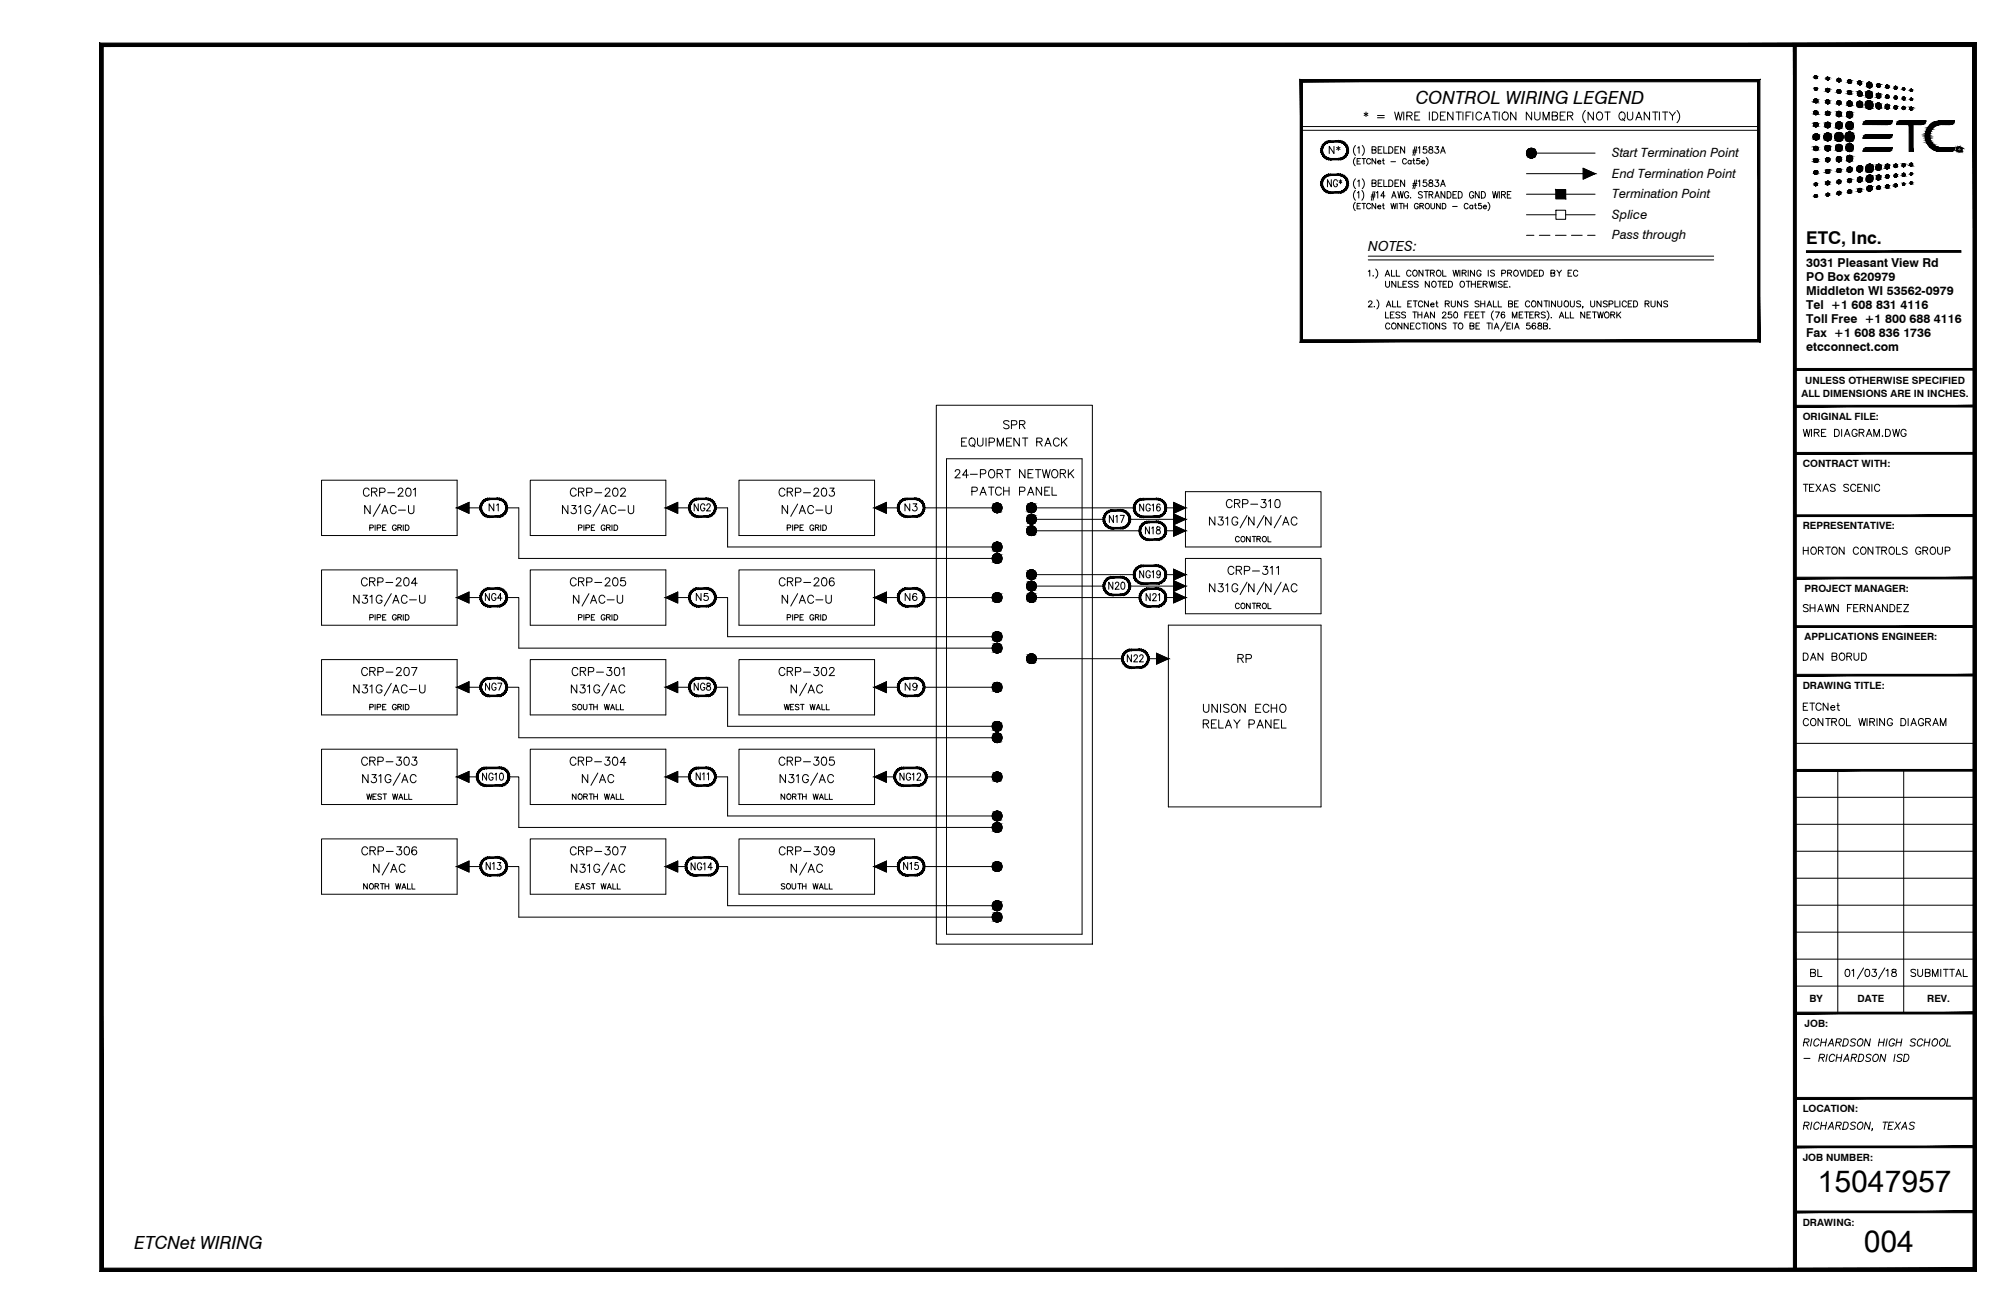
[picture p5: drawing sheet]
<svg xmlns="http://www.w3.org/2000/svg" width="432mm" height="279mm" viewBox="0 0 432 279" stroke-linecap="round" stroke-linejoin="round" font-family="sans-serif">
<defs><g id="words">
<g font-size="6.5">
<text x="389.3" y="255.3">15047957</text>
<text x="399.2" y="268.2">004</text>
</g>
<g font-size="3.9">
<text x="303.2" y="22.2">CONTROL WIRING LEGEND</text>
<text x="28.8" y="267.7">ETCNet WIRING</text>
</g>
<text font-size="3.8" x="386.9" y="52.2">ETC, Inc.</text>
<text font-size="3" x="293.1" y="53.8">NOTES:</text>
<g font-size="2.7">
<text x="345.3" y="33.6">Start Termination Point</text>
<text x="345.3" y="38">End Termination Point</text>
<text x="345.3" y="46.9">Splice</text>
<text x="345.3" y="42.4">Termination Point</text>
<text x="345.3" y="51.3">Pass through</text>
</g>
<g font-size="2.6">
<text x="386.9" y="57.3">3031 Pleasant View Rd</text>
<text x="386.9" y="60.3">PO Box 620979</text>
<text x="386.9" y="63.3">Middleton WI 53562-0979</text>
<text x="386.9" y="69.2">Toll Free +1 800 688 4116</text>
<text x="386.9" y="66.3">Tel +1 608 831 4116</text>
<text x="386.9" y="75.2">etcconnect.com</text>
<text x="386.9" y="72.2">Fax +1 608 836 1736</text>
</g>
<g font-size="2.1">
<text x="386.7" y="82.3">UNLESS OTHERWISE SPECIFIED</text>
<text x="385.9" y="85">ALL DIMENSIONS ARE IN INCHES.</text>
<text x="386.1" y="90">ORIGINAL FILE:</text>
<text x="386.1" y="100.1">CONTRACT WITH:</text>
<text x="386.1" y="113.4">REPRESENTATIVE:</text>
<text x="386.5" y="126.8">PROJECT MANAGER:</text>
<text x="386.5" y="137.2">APPLICATIONS ENGINEER:</text>
<text x="386.1" y="147.6">DRAWING TITLE:</text>
<text x="387.6" y="214.8">BY</text>
<text x="397.9" y="214.8">DATE</text>
<text x="412.8" y="214.8">REV.</text>
<text x="386.5" y="220">JOB:</text>
<text x="386.1" y="238.3">LOCATION:</text>
<text x="386.1" y="248.7">JOB NUMBER:</text>
<text x="386.1" y="262.6">DRAWING:</text>
</g>
<text font-size=".7" x="419.4" y="32.3">R</text>
</g></defs>
<g fill="none" stroke="#000" stroke-width=".21">
<path d="M21.8 9.6h362.6v262.5h-362.6zM278.7 27.1h98M278.7 27.9h98M285.2 38.5v1.5l-.9-1.5v1.5M285.7 31.4v1.5l-1-1.5v1.5M286.3 31.6l.7 .4M286.5 38.9a.45 .45 0 0 0-.6-.4 .45 .45 0 0 0-.3 .6v.3a.46 .46 0 0 0 .4 .6 .46 .46 0 0 0 .5-.6h-.3M286.7 31.4v.8M286.8 38.7l.6 .5M287 31.6l-.7 .4M287.1 38.5v.9M287.4 38.7l-.6 .5"/>
<path d="M290.3 33.8a1.19 1.19 0 0 0 0 1.7M290.3 31.2a1.47 1.47 0 0 0 0 2.1M290.3 38.3a1.47 1.47 0 0 0 0 2.1M290.7 34.5h.4M290.8 31.7l.3-.3v1.4M290.8 38.8l.3-.2v1.4M291.4 34h-.7v1.1h.7M291.7 34h.8M291.8 31.2a1.47 1.47 0 0 1 0 2.1M291.8 38.3a1.47 1.47 0 0 1 0 2.1M292.1 34v1.1M292.2 24.3l.8 .4"/>
<path d="M292.6 24v1M293 24.3l-.8 .4M293.6 34.2a.44 .44 0 0 0-.5-.2 .44 .44 0 0 0-.4 .4 .48 .48 0 0 0 .2 .6 .48 .48 0 0 0 .6 0l.1-.1M293.9 32.1l.7-.1 .1-.4-.8-.2v1.4l.8-.1v-.3l-.3-.3M293.9 39.2h.7l.1-.5-.8-.1v1.4l.8-.2v-.3l-.3-.3M294.7 34v1.1l-.8-1.1v1.1M295 24.7h1.5M295 25.2h1.5M295.1 34.7h.7a.37 .37 0 0 0-.5-.3 .37 .37 0 0 0-.3 .4 .37 .37 0 0 0 .4 .3l.4-.1M295.2 32.1h.5M295.2 39.2h.5M296 31.4h-.8v1.4h.8"/>
<path d="M296 38.6h-.8v1.4h.8M296.1 34.4h.4M296.3 34v.9l.2 .2M296.4 31.4v1.4h.8M296.4 38.6v1.4h.8M297.4 31.4a.75 .75 0 0 1 .9 .4 .75 .75 0 0 1-.2 1h-.7zM297.4 38.6a.75 .75 0 0 1 .9 .4 .75 .75 0 0 1-.2 .9l-.7 .1zM297.9 34.6h1M298.7 24l.4 1.7 .4-1.7 .4 1.7 .4-1.7M298.8 32.1h.5M298.8 39.2h.5M299.6 31.4h-.8v1.4h.8"/>
<path d="M299.6 38.6h-.8v1.4h.8M300.7 24v1.7M300.9 31.4v1.4l-.9-1.4v1.4M300.9 38.6v1.4l-.9-1.4v1.4M301.2 34.2a.42 .42 0 0 0-.5-.2 .42 .42 0 0 0-.3 .4v.3a.42 .42 0 0 0 .3 .4 .42 .42 0 0 0 .5-.2M301.3 24.8l1-.1 .2-.4-.4-.3h-.8v1.7M301.9 24.8l.6 .9M302.2 34.5a.38 .38 0 0 0-.5 0 .38 .38 0 0 0 0 .5 .38 .38 0 0 0 .5 0M302.2 34.4v.7M302.6 32.6h.8M302.6 39.7h.8M302.6 34.4h.4"/>
<path d="M302.6 32.2h.9M302.6 39.3h.9M302.8 34v.9l.3 .2M303 24.8h.7M303.1 31.4l-.5 1.9M303.1 38.6l-.5 1.8M303.4 31.4l-.4 1.9M303.4 38.6l-.4 1.8M303.8 31.7l.3-.3v1.4M303.8 38.8l.3-.2v1.4M304.1 34h-.6l-.1 .5a.41 .41 0 0 1 .7 0 .41 .41 0 0 1-.1 .6 .41 .41 0 0 1-.6-.2M304.1 24h-1.1v1.7h1.1"/>
<path d="M304.5 34.7h.7a.37 .37 0 0 0-.5-.3 .37 .37 0 0 0-.3 .4 .37 .37 0 0 0 .4 .3l.4-.1M305.5 33.8a1.19 1.19 0 0 1 0 1.7M305.5 31.4h-.6l-.1 .6a.47 .47 0 0 1 .7 0 .47 .47 0 0 1 0 .7 .47 .47 0 0 1-.7-.1M305.5 38.6h-.6l-.1 .6a.47 .47 0 0 1 .7 0 .47 .47 0 0 1 0 .7 .47 .47 0 0 1-.7-.2M306.1 31.5v.4l.6 .2 .2 .3a.43 .43 0 0 1-.5 .4 .43 .43 0 0 1-.3-.6l.7-.3v-.3a.46 .46 0 0 0-.7-.1zM306.1 38.7v.3l.6 .2 .2 .3a.43 .43 0 0 1-.5 .5 .43 .43 0 0 1-.3-.6l.7-.4v-.2a.46 .46 0 0 0-.7-.1zM306.1 24v1.7M306.8 24h.6a.92 .92 0 0 1 .6 .9 .92 .92 0 0 1-.6 .8h-.6zM307.4 31.4h.7l-.4 .6a.45 .45 0 0 1 .4 .7 .45 .45 0 0 1-.8-.1M307.4 38.6h.7l-.4 .5a.45 .45 0 0 1 .4 .7 .45 .45 0 0 1-.8-.1M308.5 24.8h.7M308.6 32.8l.4-1.4 .6 1.4"/>
<path d="M308.6 40l.4-1.4 .6 1.4M308.7 32.4h.7M308.7 39.5h.7M309.6 24h-1.1v1.7h1.1M311.2 24v1.7l-1.1-1.7v1.7M311.9 24h1.1M312.4 24v1.7M313.3 24v1.7M314 24.8h.6M315.1 24h-1.1v1.7M315.5 24v1.7M317.3 24.4a.63 .63 0 0 0-.7-.4 .63 .63 0 0 0-.5 .7v.4a.63 .63 0 0 0 .5 .6 .63 .63 0 0 0 .7-.4"/>
<path d="M317.8 25.7l.7-1.7 .6 1.7M318.1 25.1h.8M319.6 24h1.2M320.2 24v1.7M321.1 24v1.7M322.1 24.1a.85 .85 0 0 1 1 .6 .85 .85 0 0 1-.5 1 .89 .89 0 0 1-.9-.6 .89 .89 0 0 1 .4-1zM324.7 24v1.7l-1.2-1.7v1.7M327 37.2h12.1M328.1 24v1.7l-1.2-1.7v1.7M328.7 24v1.2a.58 .58 0 0 0 .6 .5 .58 .58 0 0 0 .6-.5v-1.2M329 32.8h12.6M330.5 25.7v-1.7l.6 1.7 .7-1.7v1.7"/>
<path d="M332.5 24.8l1-.1 .1-.2-.1-.4-1-.1v1.7h.7a.47 .47 0 0 0 .4-.3 .47 .47 0 0 0-.1-.5l-.3-.1M334.2 24.8h.6M335.3 24h-1.1v1.7h1.1M335.7 24.8l1-.1 .2-.4-.4-.3h-.8v1.7M336.3 24.8l.6 .9M339.1 36.1l2.5 1.1-2.5 1.2zM339.6 23.7a1.78 1.78 0 0 0 0 2.6M341.3 24v1.7l-1.2-1.7v1.7M342.1 24.3l.2-.2a.85 .85 0 0 1 1 .6 .85 .85 0 0 1-.5 1 .88 .88 0 0 1-.8-.5 .88 .88 0 0 1 .1-.9zM343.7 24h1.2M344.3 24v1.7M347.1 24.1a.85 .85 0 0 1 1 .6 .85 .85 0 0 1-.5 1 .9 .9 0 0 1-.9-.6 .9 .9 0 0 1 .4-1z"/>
<path d="M347.5 25.4l.5 .5M348.6 24v1.2a.58 .58 0 0 0 .5 .5 .58 .58 0 0 0 .6-.5v-1.2M350.4 25.7l.6-1.7 .7 1.7M350.6 25.1h.8M353.3 24v1.7l-1.1-1.7v1.7M354 24h1.1M354.5 24v1.7M355.4 24v1.7M356.1 24h1.1M356.7 24v1.7M357.6 24l.6 .8 .7-.8M358.2 24.8v.9"/>
<path d="M359.2 23.7a1.78 1.78 0 0 1 0 2.6M290.3 43.3a1.22 1.22 0 0 0 0 1.8M290.3 40.8a1.52 1.52 0 0 0 0 2.1M290.7 44.1h.4M290.7 41.3l.3-.3v1.4M291.4 43.6h-.7v1.1h.7M291.7 40.8a1.58 1.58 0 0 1 0 2.1M291.7 43.6h.8M292.1 43.6v1.1M293.1 58.1l.3-.2v1.3M293.1 55.7h73.9M293.1 54.9h73.9"/>
<path d="M293.6 43.9a.44 .44 0 0 0-.5-.3 .44 .44 0 0 0-.4 .4 .48 .48 0 0 0 .2 .6 .48 .48 0 0 0 .6 0l.1-.1M293.7 42.2h.8M293.7 41.8h.8M294.1 59.1h.1M294.1 41l-.4 1.9M294.5 41l-.4 1.9M294.7 57.6a1.3 1.3 0 0 1 0 2M294.7 43.6v1.1l-.8-1.1v1.1M294.8 41.3l.3-.3v1.4M295.1 44.3h.7a.37 .37 0 0 0-.5-.3 .37 .37 0 0 0-.3 .4 .37 .37 0 0 0 .4 .3l.4-.1M296.1 44h.4M296.3 43.6v.9l.2 .2"/>
<path d="M296.6 42h-.8l.5-1v1.4M296.7 59.2l.5-1.3 .5 1.3M296.9 58.8h.6M297.9 43.6l.3 1.1 .3-1.1 .2 1.1 .3-1.1M298 57.9v1.3h.8M298.1 42.4l.4-1.4 .5 1.4M298.3 42h.5M299.1 57.9v1.3h.7M299.2 43.6v1.1M299.4 41l.3 1.4 .3-1.4 .3 1.4 .3-1.4M299.7 43.6h.8M300.1 43.6v1.1"/>
<path d="M300.7 43.6v1.1M300.7 44.1h.7M301.4 43.6v1.1M301.7 41.4a.47 .47 0 0 0-.5-.4 .47 .47 0 0 0-.4 .6v.3a.46 .46 0 0 0 .5 .5 .46 .46 0 0 0 .4-.5h-.3M302.1 42.3l.1 .1M302.2 58.2a.48 .48 0 0 0-.5-.3 .48 .48 0 0 0-.4 .5v.3a.48 .48 0 0 0 .4 .5 .48 .48 0 0 0 .5-.3M302.7 58.1l.1-.1a.6 .6 0 0 1 .8 .5 .6 .6 0 0 1-.8 .6l-.2-.4zM303.8 43.9a.42 .42 0 0 0-.5-.3 .42 .42 0 0 0-.3 .4v.3a.41 .41 0 0 0 .4 .5 .41 .41 0 0 0 .4-.5h-.3M304.1 44.1h.7v-.4l-.7-.1v1.1M304.5 44.1l.4 .6M304.6 41.3l-.3-.3-.5 .3 .1 .3 .7 .4v.2l-.3 .2-.5-.2M304.8 57.9v1.3l-.9-1.3v1.3"/>
<path d="M305 41h.8M305.3 57.9h.8M305.4 41v1.4M305.5 43.6a.54 .54 0 0 1 .7 .6 .54 .54 0 0 1-.7 .5l-.2-.4zM305.7 57.9v1.3M306.1 41.7h.7v-.5l-.7-.2v1.4M306.4 58.5l.7-.1 .1-.4-.8-.1v1.3M306.5 43.6v.8l.3 .3 .4-.1 .1-1M306.5 41.7l.4 .7M306.8 58.5l.4 .7M307.3 42.4l.5-1.4 .5 1.4M307.5 42h.6"/>
<path d="M307.8 58.1l.1-.1a.6 .6 0 0 1 .8 .5 .6 .6 0 0 1-.8 .6l-.2-.4zM308.5 43.6v1.1l-.8-1.1v1.1M308.9 43.6h.4a.63 .63 0 0 1 .4 .6 .63 .63 0 0 1-.4 .5h-.4zM309 57.9v1.3h.7M309.5 41v1.4l-.9-1.4v1.4M310 41a.71 .71 0 0 1 .8 .7 .71 .71 0 0 1-.8 .7zM311.1 44.2h1M311.2 57.9l.3 1.3 .3-1.3 .3 1.3 .3-1.3M311.2 41.7h.5M312 41h-.8v1.4h.8M312.3 41a.71 .71 0 0 1 .9 .7 .71 .71 0 0 1-.9 .7zM312.7 57.9v1.3"/>
<path d="M313.2 58.5l.7-.1 .1-.4-.8-.1v1.3M313.6 58.5l.4 .7M314.4 43.9a.43 .43 0 0 0-.4-.3 .43 .43 0 0 0-.4 .4v.3a.43 .43 0 0 0 .4 .4 .43 .43 0 0 0 .4-.2M314.5 57.9v1.3M315.4 44.1a.37 .37 0 0 0-.5 0 .37 .37 0 0 0 0 .5 .37 .37 0 0 0 .5 0M315.4 44v.7M315.6 41.4a.46 .46 0 0 0-.5-.4 .46 .46 0 0 0-.4 .6v.3a.45 .45 0 0 0 .5 .5 .45 .45 0 0 0 .4-.5h-.3M315.8 57.9v1.3l-.8-1.3v1.3M315.8 44h.4M316 43.6v.9l.3 .2M316.8 41v1.4l-.8-1.4v1.4M317.2 58.2a.47 .47 0 0 0-.5-.3 .47 .47 0 0 0-.4 .5v.3a.46 .46 0 0 0 .5 .5 .46 .46 0 0 0 .4-.5h-.3"/>
<path d="M317.3 43.6h-.6v.5a.41 .41 0 0 1 .6 0 .41 .41 0 0 1-.1 .6 .41 .41 0 0 1-.6-.2M317.3 41a.71 .71 0 0 1 .9 .7 .71 .71 0 0 1-.9 .7zM317.7 44.3h.7a.37 .37 0 0 0-.4-.3 .37 .37 0 0 0-.4 .4 .37 .37 0 0 0 .4 .3l.4-.1M318.7 43.3a1.17 1.17 0 0 1 0 1.8M318.8 57.9v1.3M319.7 41l.3 1.4 .3-1.4 .3 1.4 .3-1.4M320.1 58.1l-.3-.2-.6 .2 .2 .3 .7 .4v.2l-.3 .2-.6-.2M321.1 41v1.4M321.6 41.7h.7l.1-.5-.8-.2v1.4M321.6 58.6l.8-.1v-.5l-.8-.1v1.3M322 41.7l.4 .7M322.8 41.7h.5"/>
<path d="M322.9 58.5l.8-.1v-.4l-.8-.1v1.3M323.4 58.5l.4 .7M323.6 41h-.8v1.4h.8M324.3 58.1l.2-.1a.6 .6 0 0 1 .7 .5 .6 .6 0 0 1-.7 .6l-.3-.4zM325.6 57.9l.4 1.3 .5-1.3M326.8 57.9v1.3M327 50.4h1.5M327 41.6h14.6M327 46h6.3M327.3 57.9h.4a.68 .68 0 0 1 .5 .6 .68 .68 0 0 1-.5 .7h-.4zM328.6 58.5h.4M329.4 57.9h-.8v1.3h.8"/>
<path d="M329.7 50.4h2.3M329.7 57.9h.5a.69 .69 0 0 1 .4 .6 .69 .69 0 0 1-.4 .7h-.5zM332.2 58.5l.7-.1v-.4l-.7-.1v1.3l.7-.1 .1-.3-.3-.3M333.2 50.4h2.2M333.3 45h2v2h-2zM333.3 40.6h2v2h-2zM333.5 57.9l.5 .6 .4-.6M334 58.5v.7M335.3 46h6.3M335.9 58.5h.5M336.6 50.4h2.3M336.6 57.9h-.7v1.3h.7"/>
<path d="M337.9 58.2a.47 .47 0 0 0-.5-.3 .47 .47 0 0 0-.4 .5v.3a.47 .47 0 0 0 .4 .5 .47 .47 0 0 0 .5-.3M340 50.4h1.6M293.1 64.8l.3-.3h.3l.2 .2-.2 .5-.6 .6h.8M294.4 65.6v.1M294.9 64.2a1.32 1.32 0 0 1 0 2M296.8 66.8v1.3h.7M296.8 60.3v.9l.3 .4 .5-.2v-1.1M296.9 65.8l.5-1.3 .5 1.3M297.1 65.3h.6M297.7 69.5a.47 .47 0 0 0-.6-.3 .47 .47 0 0 0-.3 .5 .53 .53 0 0 0 .1 .7 .53 .53 0 0 0 .7-.1l.1-.1M297.8 67.5h.5M298.3 64.5v1.3h.7"/>
<path d="M298.3 69.3a.59 .59 0 0 1 .8 .6 .59 .59 0 0 1-.9 .4l-.1-.6zM298.6 66.8h-.8v1.3h.8M299 60.3v1.3l-.9-1.3v1.3M299.3 64.5v1.3h.8M299.5 60.3v1.3h.7M299.8 67l-.3-.2-.5 .2 .1 .4 .7 .4v.2l-.3 .1-.5-.1M300.3 69.2v1.3l-.9-1.3v1.3M300.5 60.9h.5M301 67l-.2-.2-.6 .2 .1 .4 .6 .2 .1 .2v.2l-.2 .1-.6-.1M301.3 60.3h-.8v1.3h.8M301.5 65.1h.5M301.6 69.2v1.3l-.8-1.3v1.3"/>
<path d="M302.1 69.8h.5M302.3 64.5h-.8v1.3h.8M302.5 60.5l-.3-.2-.5 .2 .1 .2 .7 .5v.2l-.3 .2-.5-.2M302.6 66.8h.8M302.7 64.5h.8M302.9 69.2h-.8v1.3h.8M303 66.8v1.3M303.1 64.5v1.3M303.7 67.5h.8M303.7 66.8v1.3M303.8 60.5l-.4-.2-.5 .2 .1 .2 .8 .5v.2l-.4 .2-.5-.2M304.2 69.5a.47 .47 0 0 0-.6-.3 .47 .47 0 0 0-.3 .5 .53 .53 0 0 0 .1 .7 .53 .53 0 0 0 .7-.1l.1-.1"/>
<path d="M304.5 66.8v1.3M304.5 69.2h.9M304.7 64.8a.47 .47 0 0 0-.5-.3 .47 .47 0 0 0-.4 .5 .53 .53 0 0 0 .2 .6 .53 .53 0 0 0 .6 0l.1-.1M305 69.2v1.3M305 68.1l.5-1.3 .5 1.3M305.2 67.7h.6M305.7 69.2v1.3M305.9 64.5v1.3l-.8-1.3v1.3M306.1 60.3v1.3l-.8-1.3v1.3M306.4 69.3a.6 .6 0 0 1 .7 .6 .6 .6 0 0 1-.7 .5l-.3-.4zM306.4 65.3h.8a.41 .41 0 0 0-.5-.3 .41 .41 0 0 0-.3 .4 .41 .41 0 0 0 .3 .4l.5-.2M306.8 60.5l.1-.2a.6 .6 0 0 1 .7 .6 .6 .6 0 0 1-.7 .6l-.3-.4z"/>
<path d="M307.2 66.8v1.3l-.8-1.3v1.3M307.5 64.9h.5M307.7 64.5v1l.3 .3M308 60.3h.8M308.3 69.2v1.3l-.8-1.3v1.3M308.4 60.3v1.3M309 67.2l.2-.4 .4 .1 .1 .2-.2 .4-.6 .6h.9M309.1 60.9h.5M309.6 65.1l.7-.1 .1-.4-.8-.1v1.3M309.7 69.4l-.3-.2-.6 .2 .2 .3 .7 .4v.2l-.3 .2-.6-.2M309.9 60.3h-.8v1.3h.8M310 65.1l.4 .7"/>
<path d="M310.3 60.3h.4a.69 .69 0 0 1 .4 .6 .69 .69 0 0 1-.4 .7h-.4zM310.8 64.5v.9l.4 .4 .5-.2v-1.1M310.9 66.8h-.6l-.1 .6a.46 .46 0 0 1 .7 0 .46 .46 0 0 1-.1 .7 .46 .46 0 0 1-.7-.2M311.2 69.2h.9M311.5 66.9l.2-.1a.67 .67 0 0 1 .5 .7 .67 .67 0 0 1-.5 .6 .82 .82 0 0 1-.2-1.2zM311.7 69.2v1.3M312.6 69.3a.59 .59 0 0 1 .7 .6 .59 .59 0 0 1-.8 .4l-.2-.6zM312.8 60.5l.1-.2a.6 .6 0 0 1 .8 .6 .6 .6 0 0 1-.8 .6l-.2-.4zM313 64.5v1.3l-.8-1.3v1.3M313.7 67.5h.5M314 60.3h.9M314.4 64.7l-.3-.2-.6 .2 .2 .3 .7 .4v.2l-.3 .2-.6-.2"/>
<path d="M314.5 60.3v1.3M314.6 66.8h-.9v1.3M314.8 69.8h.8l.1-.5-.9-.1v1.3l.9-.1v-.3l-.3-.3M314.8 67.5h.5M315.1 60.9h.9M315.1 60.3v1.3M315.7 66.8h-.9v1.3h.9M316 67.5h.5M316 60.3v1.3M316.1 69.8h.5M316.5 60.9h.5M316.8 64.7l-.3-.2-.6 .2 .2 .3 .7 .4v.2l-.3 .2-.6-.2"/>
<path d="M316.8 66.8h-.8v1.3h.8M316.9 69.2h-.8v1.3h.8M317.2 65.1h.8M317.2 64.5v1.3M317.2 66.8h.8M317.3 60.3h-.8v1.3h.8M317.6 66.8v1.3M317.7 60.9l.7-.1 .1-.4-.8-.1v1.3M318 64.5v1.3M318.1 60.9l.4 .7M318.5 69.2h.8M318.5 65.8l.5-1.3 .5 1.3"/>
<path d="M318.7 65.3h.6M318.9 69.2v1.3M319 60.3l.3 1.3 .3-1.3 .3 1.3 .3-1.3M319.6 69.2v1.3M319.9 64.5v1.3h.7M319.9 66.6a1.34 1.34 0 0 0 0 2M320.1 70.5l.4-1.3 .5 1.3M320.2 70.1h.7M320.3 66.8h.9l-.7 1.3M320.4 60.3v1.3M320.9 64.5v1.3h.7M321.8 60.5l-.3-.2-.6 .2 .1 .2 .8 .5v.2l-.3 .2-.6-.2"/>
<path d="M322.1 60.9h.5M322.3 67l-.1-.1a.63 .63 0 0 0-.7 .5 .63 .63 0 0 0 .4 .7 .39 .39 0 0 0 .4-.3 .39 .39 0 0 0-.3-.5 .39 .39 0 0 0-.5 .4M322.5 69l-1.1 2M322.8 69.8h.5M322.9 60.3h-.8v1.3h.8M323.1 65.1l.7-.1 .1-.4-.8-.1v1.3l.8-.2 .1-.3-.3-.2M323.4 61.4v.1M323.5 69.2h-.7v1.3h.7M323.9 68.1v-1.3l.5 1.3 .5-1.3v1.3M323.9 69.2v1.3M324.4 65.1h.5M324.4 70.5l.5-1.3 .5 1.3"/>
<path d="M324.6 70.1h.6M325.2 64.5h-.8v1.3h.8M325.4 67.5h.5M326.2 66.8h-.8v1.3h.8M326.6 66.8h.8M327 66.8v1.3M327.6 64.8a.47 .47 0 0 0-.5-.3 .47 .47 0 0 0-.4 .5 .54 .54 0 0 0 .2 .7 .54 .54 0 0 0 .7-.1v-.1M327.7 69.2h-.7v.6a.46 .46 0 0 1 .7-.1 .46 .46 0 0 1-.1 .7 .46 .46 0 0 1-.7-.1M327.7 67.5h.4M328.2 64.5a.6 .6 0 0 1 .8 .6 .6 .6 0 0 1-.8 .6l-.2-.4zM328.5 66.8h-.8v1.3h.8M328.8 67.5l.8-.1v-.4l-.8-.2v1.3"/>
<path d="M328.9 69.4l-.1-.1a.63 .63 0 0 0-.7 .4 .63 .63 0 0 0 .4 .8 .4 .4 0 0 0 .4-.4 .4 .4 0 0 0-.3-.4 .4 .4 0 0 0-.5 .4M329.3 67.5l.4 .6M329.5 69.3v.4l.5 .1 .2 .3a.41 .41 0 0 1-.5 .4 .41 .41 0 0 1-.1-.7l.5-.1 .1-.3-.3-.2zM330.2 64.5v1.3l-.8-1.3v1.3M330.6 69.8h.7l.1-.5-.8-.1v1.3l.8-.1 .1-.3-.4-.3M330.7 64.5h.9M331 67l-.3-.2-.6 .2 .1 .4 .8 .4v.2l-.3 .1-.6-.1M331.1 64.5v1.3M331.3 66.6a1.34 1.34 0 0 1 0 2M331.8 64.5v1.3M331.9 70.4h.1M332.2 68l.1 .1"/>
<path d="M333.2 64.5v1.3l-.9-1.3v1.3M333.6 64.5v.9l.4 .4 .4-.2 .1-1.1M334 68.1l.5-1.3 .5 1.3M334.2 67.7h.6M335.1 64.7a.53 .53 0 0 1 .7-.1 .53 .53 0 0 1 .2 .7 .52 .52 0 0 1-.7 .5 .52 .52 0 0 1-.3-.8zM335.3 66.8v1.3h.8M336.4 64.5v.9l.3 .4 .4-.2 .1-1.1M336.4 66.8v1.3h.7M338.6 64.7l-.4-.2-.5 .2 .1 .3 .8 .4v.2l-.4 .2-.5-.2M339 65.7h-.1h.1l-.1 .3M339.4 66.8v1.3l-.8-1.3v1.3M339.9 67.5h.5"/>
<path d="M340.7 64.5v.9l.4 .4 .4-.2 .1-1.1M340.7 66.8h-.8v1.3h.8M341.1 66.8h.8M341.5 66.8v1.3M342.2 66.8l.3 1.3 .3-1.3 .3 1.3 .3-1.3M342.9 64.5v1.3l-.9-1.3v1.3M343.9 66.9a.6 .6 0 0 1 .7 .6 .6 .6 0 0 1-.7 .6l-.2-.5zM344.2 64.7l-.2-.2-.6 .2 .1 .3 .7 .4v.2l-.2 .2-.6-.2M344.6 65.2l.7-.1 .1-.5-.8-.1v1.3M345 67.5l.8-.1v-.5l-.8-.1v1.3M345.4 67.5l.5 .6M345.9 64.5v1.3h.7"/>
<path d="M346.3 66.8v1.3M346.6 67.4l.5 .7M347 64.5v1.3M347.1 66.8l-.8 .9M348.4 64.8a.47 .47 0 0 0-.6-.3 .47 .47 0 0 0-.4 .5 .53 .53 0 0 0 .2 .7 .53 .53 0 0 0 .7-.1l.1-.1M348.7 65.1h.5M349.5 64.5h-.8v1.3h.8M349.9 64.5h.4a.7 .7 0 0 1 .5 .6 .7 .7 0 0 1-.5 .7h-.4zM352.4 65.1l.7-.1v-.4l-.7-.1v1.3M352.8 65.1l.4 .7M353.6 64.5v.9l.4 .4 .4-.2 .1-1.1M355.8 64.5v1.3l-.8-1.3v1.3"/>
<path d="M357.2 64.7l-.3-.2-.6 .2 .2 .3 .6 .2 .1 .2v.2l-.3 .2-.6-.2M200.5 86.8h33.5v115.5h-33.5zM202.7 98.3h29.1v101.9h-29.1zM206 94.7h.6M207 93.9h-1v1.7h1M207.7 94.1a.64 .64 0 0 1 .7-.2 .64 .64 0 0 1 .5 .6v.4a.66 .66 0 0 1-.7 .7 .66 .66 0 0 1-.6-.7zM208.3 95.3l.5 .5M209.4 93.9v1.2a.59 .59 0 0 0 .6 .5 .59 .59 0 0 0 .5-.5v-1.2M211.2 93.9v1.7M211.9 94.8h.7a.46 .46 0 0 0 .4-.5 .46 .46 0 0 0-.4-.4h-.7v1.7M213.6 95.6v-1.7l.7 1.7 .6-1.7v1.7M215.6 94.7h.7"/>
<path d="M216.1 90.4a.67 .67 0 0 0-1.1 .1l.1 .3 .9 .3 .1 .5a.75 .75 0 0 1-1.1 0M216.6 91h.8a.46 .46 0 0 0 .4-.4 .46 .46 0 0 0-.4-.5h-.8v1.8M216.7 93.9h-1.1v1.7h1.1M218.3 93.9v1.7l-1.1-1.7v1.7M218.4 91l1-.1 .1-.3-.1-.3-1-.2v1.8M218.9 91l.6 .9M219 93.9h1.1M219.6 93.9v1.7M222.1 94.7l.9-.1 .2-.3-.1-.3-.3-.1h-.7v1.7M222.6 94.7l.6 .9M223.8 95.6l.7-1.7 .6 1.7M224 95h.9"/>
<path d="M226.9 94.3a.64 .64 0 0 0-.8-.5 .64 .64 0 0 0-.5 .7v.4a.64 .64 0 0 0 .5 .7 .64 .64 0 0 0 .8-.4M227.4 93.9v1.7M227.8 94.6l.7 1M228.5 93.9l-1.1 1.1M386.2 92l.4 1.5 .4-1.5 .3 1.5 .4-1.5M388 92v1.5M388.6 92.7l.9-.1 .1-.3-.4-.3h-.6v1.5M389.1 92.7l.5 .8M390.1 92.7h.6M391.1 92h-1v1.5h1M392.9 92h.5a.81 .81 0 0 1 .6 .8 .81 .81 0 0 1-.6 .7h-.5zM394.5 92v1.5"/>
<path d="M395 93.5l.6-1.5 .6 1.5M395.3 93h.7M397.8 92.4a.57 .57 0 0 0-.7-.4 .57 .57 0 0 0-.4 .6v.3a.55 .55 0 0 0 .5 .6 .55 .55 0 0 0 .6-.6h-.4M398.2 92.7l.9-.1 .1-.3-.3-.3h-.7v1.5M398.7 92.7l.5 .8M399.7 93.5l.6-1.5 .6 1.5M400 93h.7M401.4 93.5v-1.5l.5 1.5 .6-1.5v1.5M403.2 93.4l.1 .1M403.9 92h.5a.81 .81 0 0 1 .5 .8 .81 .81 0 0 1-.5 .7h-.5zM405.4 92l.4 1.5 .3-1.5 .4 1.5 .4-1.5M408.3 92.4a.57 .57 0 0 0-.7-.4 .57 .57 0 0 0-.4 .6v.3a.55 .55 0 0 0 .5 .6 .55 .55 0 0 0 .6-.6h-.4"/>
<path d="M68.9 102.9h29v11.8h-29zM79.1 105a.63 .63 0 0 0-.7-.4 .63 .63 0 0 0-.6 .6v.5a.63 .63 0 0 0 .5 .6 .63 .63 0 0 0 .8-.4M79.2 113.1l.7-.1v-.4l-.7-.1v1.1M79.3 108.3v1.8l-1.2-1.8v1.8M79.6 105.4l1-.1 .1-.2v-.3l-.4-.2h-.7v1.7M80.2 105.4l.5 .9M80.3 112.5v1.1M80.8 113.1l.7-.1v-.5h-.7v1.1M81.3 105.5h.8a.46 .46 0 0 0 .4-.5 .46 .46 0 0 0-.4-.4h-.8v1.7M81.4 108l-1.5 2.6M81.8 110.1l.6-1.8 .7 1.8M82 113h.4"/>
<path d="M82 109.5h.9M82.7 112.5h-.7v1.1h.7M83.1 105.6h1.5M84.9 108.7a.64 .64 0 0 0-.8-.4 .64 .64 0 0 0-.5 .7 .72 .72 0 0 0 .2 .9 .72 .72 0 0 0 1-.1l.1-.2M84.9 112.8a.44 .44 0 0 0-.5-.3 .44 .44 0 0 0-.4 .4v.3a.42 .42 0 0 0 .5 .5 .42 .42 0 0 0 .4-.5h-.3M85.2 113h.7l.1-.3-.3-.2h-.5v1.1M85.3 105l.3-.4h.4l.3 .3-.2 .6-.9 .8h1.2M85.3 109.3h1.5M85.6 113l.4 .6M86.4 112.5v1.1M86.8 112.5h.4a.61 .61 0 0 1 .4 .6 .61 .61 0 0 1-.4 .5h-.4zM87.1 104.7a.58 .58 0 0 1 .9 .2 .86 .86 0 0 1-.6 1.4 1.13 1.13 0 0 1-.3-1.6z"/>
<path d="M87.5 108.3v1.3a.59 .59 0 0 0 .6 .5 .59 .59 0 0 0 .6-.5v-1.3M88.5 104.9l.5-.3v1.7M97.9 108.8l2.5-1.1v2.3zM97.9 108.8h5.1M105.8 108v1.5l-1-1.5v1.5M106.4 108.2l.3-.2v1.5M108.5 108.8h2.6v10.9h102.5M113.6 102.9h29v11.8h-29zM121.6 108.3v1.8l-1.1-1.8v1.8M122.5 108.3h.9l-.5 .7a.58 .58 0 0 1 .5 .5 .58 .58 0 0 1-.4 .6 .58 .58 0 0 1-.7-.4M123.4 105a.64 .64 0 0 0-.7-.4 .64 .64 0 0 0-.5 .6v.5a.64 .64 0 0 0 .5 .6 .64 .64 0 0 0 .7-.4M123.9 113.1l.7-.1v-.4l-.7-.1v1.1"/>
<path d="M123.9 105.4l1-.1 .2-.2-.1-.3-.3-.2h-.8v1.7M123.9 108.6l.5-.3v1.8M124.5 105.4l.6 .9M125.1 112.5v1.1M125.5 113.1l.7-.1v-.5h-.7v1.1M125.7 105.5l1-.1 .1-.2-.1-.4-.3-.2h-.7v1.7M126.5 108.7a.64 .64 0 0 0-.7-.4 .64 .64 0 0 0-.5 .7 .72 .72 0 0 0 .2 .9 .72 .72 0 0 0 .9-.1l.1-.4h-.4M126.7 113h.4M127.4 112.5h-.7v1.1h.7M127.4 105.6h1.5M128.5 108l-1.5 2.6M128.8 110.1l.7-1.8 .7 1.8"/>
<path d="M129.1 109.5h.8M129.6 112.8a.42 .42 0 0 0-.5-.3 .42 .42 0 0 0-.3 .4v.3a.41 .41 0 0 0 .4 .5 .41 .41 0 0 0 .4-.5h-.3M129.6 105l.4-.4 .5 .1 .1 .2-.2 .6-.8 .8h1.1M129.9 113h.7l.1-.3-.3-.2h-.5v1.1M130.3 113l.4 .6M131.1 112.5v1.1M131.5 104.7a.55 .55 0 0 1 .8 .2 .86 .86 0 0 1-.6 1.4 1.09 1.09 0 0 1-.2-1.6zM131.5 112.5h.4a.61 .61 0 0 1 .4 .6 .61 .61 0 0 1-.4 .5h-.4zM131.9 108.7a.63 .63 0 0 0-.7-.4 .63 .63 0 0 0-.5 .7 .72 .72 0 0 0 .2 .9 .72 .72 0 0 0 .9-.1l.1-.2M132.4 109.3h1.5M132.9 105l.4-.4h.3l.4 .3-.3 .6-.8 .8h1.1M134.6 108.3v1.3a.59 .59 0 0 0 .6 .5 .59 .59 0 0 0 .5-.5v-1.3"/>
<path d="M142.6 108.8l2.6-1.1v2.3zM142.6 108.8h5.1M149.6 108v1.5l-.9-1.5v1.5M151 108.3a.48 .48 0 0 0-.6-.3 .48 .48 0 0 0-.4 .5v.4a.48 .48 0 0 0 .5 .6 .48 .48 0 0 0 .5-.6h-.3M151.4 108.3l.2-.3h.4l.1 .2-.2 .5-.6 .8h.9M153.2 108.8h2.6v8.4h57.8M158.3 102.9h29v11.8h-29zM168.1 105a.64 .64 0 0 0-.7-.4 .64 .64 0 0 0-.5 .6v.5a.65 .65 0 0 0 .5 .6 .65 .65 0 0 0 .7-.4M168.6 113.1l.7-.1v-.4l-.7-.1v1.1M168.6 105.4l1-.1 .2-.2-.1-.3-.3-.2h-.8v1.7M168.7 108.3v1.8l-1.2-1.8v1.8M169.2 105.4l.6 .9"/>
<path d="M169.8 112.5v1.1M170.2 113.1l.7-.1v-.5h-.7v1.1M170.4 105.5h.7a.46 .46 0 0 0 .4-.5 .46 .46 0 0 0-.4-.4h-.7v1.7M170.9 108l-1.5 2.6M171.2 110.1l.6-1.8 .7 1.8M171.4 113h.4M171.4 109.5h.9M172.1 112.5h-.7v1.1h.7M172.1 105.6h1.5M174.3 108.7a.64 .64 0 0 0-.8-.4 .64 .64 0 0 0-.5 .7 .72 .72 0 0 0 .2 .9 .72 .72 0 0 0 1-.1l.1-.2M174.3 112.8a.42 .42 0 0 0-.5-.3 .42 .42 0 0 0-.3 .4v.3a.41 .41 0 0 0 .4 .5 .41 .41 0 0 0 .4-.5h-.3M174.3 105l.4-.4h.3l.3 .3-.2 .6-.8 .8h1.1"/>
<path d="M174.6 113h.7l.1-.3-.3-.2h-.5v1.1M174.7 109.3h1.5M175 113l.4 .6M175.8 112.5v1.1M176.2 104.7a.55 .55 0 0 1 .8 .2 .86 .86 0 0 1-.6 1.4 1.09 1.09 0 0 1-.2-1.6zM176.2 112.5h.4a.63 .63 0 0 1 .4 .6 .63 .63 0 0 1-.4 .5h-.4zM176.9 108.3v1.3a.59 .59 0 0 0 .6 .5 .59 .59 0 0 0 .6-.5v-1.3M177.8 104.6h.9l-.5 .6a.58 .58 0 0 1 .4 1 .58 .58 0 0 1-1-.2M187.3 108.8l2.6-1.1v2.3zM187.3 108.8h5.1M194.9 108v1.5l-1.1-1.5v1.5M195.6 108h.8l-.4 .5a.5 .5 0 0 1 .3 .8 .5 .5 0 0 1-.9-.1"/>
<path d="M197.9 108.8h15.7M204.6 101l.3-.4 .5 .1 .2 .3-.2 .5-.9 .9h1.2M207.4 101.8h-1.2l.8-1.2v1.8M207.8 101.6h1.5M208.2 105.3h.7a.46 .46 0 0 0 .4-.5 .46 .46 0 0 0-.4-.4h-.7v1.7M209.9 106.1l.7-1.7 .6 1.7M210 101.5h.7l.5-.3a.46 .46 0 0 0-.5-.6h-.7v1.8M210.2 105.5h.8M211.7 104.4h1.2M211.9 100.9a.8 .8 0 0 1 1.1 .1 .8 .8 0 0 1-.1 1.1 .8 .8 0 0 1-1.1-.1 .8 .8 0 0 1 .1-1.1zM212.3 104.4v1.7M213.6 101.5l1-.1 .1-.3-.1-.3-.3-.2h-.7v1.8"/>
<path d="M214.1 101.5l.6 .9M214.5 104.8a.65 .65 0 0 0-.8-.4 .65 .65 0 0 0-.5 .6 .72 .72 0 0 0 .2 1 .72 .72 0 0 0 1-.1l.1-.2M215 104.4v1.7M215 105.2h1.1M215.3 100.6h1.2M215.9 100.6v1.8M216.1 104.4v1.7M218.4 105.3h.7a.46 .46 0 0 0 .4-.5 .46 .46 0 0 0-.4-.4h-.7v1.7M219.5 100.6v1.8l-1.1-1.8v1.8M220.1 106.1l.7-1.7 .6 1.7M220.2 101.5h.7M220.4 105.5h.8"/>
<path d="M220.9 108.8h22M220.9 111.3h15.5M220.9 113.7h23.3M221.3 100.6h-1.1v1.8h1.1M221.8 100.6h1.1M222.3 100.6v1.8M223.1 104.4v1.7l-1.2-1.7v1.7M223.3 100.6l.4 1.8 .4-1.8 .4 1.8 .4-1.8M223.8 105.2h.6M224.8 104.4h-1v1.7h1M225.3 104.4v1.7h1M225.4 100.9a.8 .8 0 0 1 1.1 .1 .8 .8 0 0 1-.1 1.1 .8 .8 0 0 1-1.1-.1 .8 .8 0 0 1 .1-1.1z"/>
<path d="M227.1 101.5l1-.1 .1-.3-.1-.3-.3-.2h-.7v1.8M227.7 101.5l.5 .9M228.8 100.6v1.8M229.2 101.4l.8 1M230 100.6l-1.2 1.2M238.5 110.4v1.6l-.9-1.6v1.6M239 110.7l.3-.3v1.6M239.9 110.4h.9l-.6 1.6M242 111.3h11.9M245 108v1.5l-.9-1.5v1.5M246.2 112.9v1.5l-.9-1.5v1.5M246.4 108.4a.47 .47 0 0 0-.6-.4 .47 .47 0 0 0-.3 .6v.3a.47 .47 0 0 0 .4 .6 .47 .47 0 0 0 .5-.6h-.3"/>
<path d="M246.7 113.2l.3-.3v1.5M246.8 108.3l.3-.3v1.5M247.8 113v.4a.61 .61 0 0 1 .6 .3 .61 .61 0 0 1 0 .6 .49 .49 0 0 1-.8-.3 .49 .49 0 0 1 .7-.5l.2-.3-.1-.2zM248.5 108.2l-.4-.2a.87 .87 0 0 0 .1 1.5 .43 .43 0 0 0 .4-.4 .43 .43 0 0 0-.4-.5 .43 .43 0 0 0-.5 .4M249.7 108.8h4.2M249.7 113.7h4.2M251.4 110.1l2.5 1.2-2.5 1.1zM251.4 112.6l2.5 1.1-2.5 1.2zM251.4 107.7l2.5 1.1-2.5 1.2zM253.9 119.7h29v11.8h-29zM253.9 105.3h29v11.9h-29zM260.2 110.8v1.7l-1.1-1.7v1.7"/>
<path d="M261 110.8h1l-.5 .6a.58 .58 0 0 1 .4 1 .58 .58 0 0 1-1-.2M262.5 111.1l.4-.3v1.7M263.9 107.5a.63 .63 0 0 0-.7-.5 .63 .63 0 0 0-.5 .7v.4a.63 .63 0 0 0 .5 .7 .63 .63 0 0 0 .7-.4M264.4 107.9l1-.1 .2-.3-.1-.3-.4-.2h-.7v1.8M265 107.9l.6 .9M265.1 111.2a.63 .63 0 0 0-.7-.4 .63 .63 0 0 0-.5 .6v.4a.62 .62 0 0 0 .6 .7 .62 .62 0 0 0 .6-.7h-.4M265.4 115.2a.42 .42 0 0 0-.4-.3 .42 .42 0 0 0-.4 .5v.3a.42 .42 0 0 0 .4 .4 .42 .42 0 0 0 .4-.3M265.9 115.1l.1-.1a.54 .54 0 0 1 .7 .5 .54 .54 0 0 1-.7 .5l-.2-.3zM266.1 108h.8a.46 .46 0 0 0 .4-.5 .46 .46 0 0 0-.4-.5h-.8v1.8M267.1 110.4l-1.5 2.7M267.8 114.9v1.2l-.8-1.2v1.2M267.9 108h1.5"/>
<path d="M268.2 114.9h.8M268.6 110.8v1.7l-1.2-1.7v1.7M268.6 114.9v1.2M269.2 115.5l.7-.1v-.4l-.7-.1v1.2M269.6 115.5l.4 .6M270.2 107h.9l-.5 .7a.58 .58 0 0 1 .4 .9 .58 .58 0 0 1-1-.1M270.6 115a.54 .54 0 0 1 .7 .5 .54 .54 0 0 1-.7 .5l-.2-.3zM270.8 110.4l-1.5 2.7M271.6 114.9v1.2h.6M271.7 107.4l.4-.4v1.8M272.2 110.8v1.7l-1.1-1.7v1.7M273.3 107.1a.58 .58 0 0 1 .8 .3l.1 .4a.75 .75 0 0 1-.5 1h-.2a1.13 1.13 0 0 1-.2-1.7z"/>
<path d="M274.4 110.4l-1.5 2.7M274.7 112.5l.7-1.7 .7 1.7M275 111.9h.8M277.8 111.2a.64 .64 0 0 0-.7-.4 .64 .64 0 0 0-.5 .6 .72 .72 0 0 0 .2 1 .72 .72 0 0 0 .9-.1l.1-.2M386.2 103.8h1.1M386.2 117.2v1.6M386.2 118h1.1M386.8 103.8v1.5M387.3 117.2v1.6M387.6 104.5h.5M388 117.5a.71 .71 0 0 1 1 .1 .71 .71 0 0 1-.1 1 .71 .71 0 0 1-1-.2 .71 .71 0 0 1 .1-.9zM388.5 103.8h-.9v1.5h.9"/>
<path d="M389 103.8l1 1.5M389.5 118l.8-.1 .2-.2-.1-.3-.9-.2v1.6M390 103.8l-1 1.5M390 118l.5 .8M390.4 105.3l.6-1.5 .6 1.5M390.6 104.8h.8M391 117.2h1M391.5 117.2v1.6M392.5 117.5a.56 .56 0 0 1 .6-.3 .56 .56 0 0 1 .4 .6v.4a.58 .58 0 0 1-.6 .6 .58 .58 0 0 1-.6-.6zM393.1 104l-.4-.2-.7 .2 .2 .3 .7 .3 .2 .3v.2l-.4 .2-.7-.2M395 117.2v1.6l-1.1-1.6v1.6M395.9 104l-.3-.2-.7 .2 .1 .3 .8 .3 .1 .3v.2l-.3 .2-.7-.2"/>
<path d="M397.5 104.1a.57 .57 0 0 0-.7-.3 .57 .57 0 0 0-.4 .5v.4a.57 .57 0 0 0 .4 .6 .57 .57 0 0 0 .7-.4M397.9 104.5h.6M398.1 117.6a.56 .56 0 0 0-.7-.4 .56 .56 0 0 0-.4 .6 .64 .64 0 0 0 .1 .8 .64 .64 0 0 0 .9 0l.1-.2M398.6 117.5a.71 .71 0 0 1 1 .1 .71 .71 0 0 1-.1 1 .71 .71 0 0 1-1-.2 .71 .71 0 0 1 .1-.9zM398.9 103.8h-1v1.5h1M400.3 103.8v1.5l-1-1.5v1.5M400.9 103.8v1.5M401.1 117.2v1.6l-1-1.6v1.6M401.7 117.2h1.1M402.2 117.2v1.6M402.6 104.1a.57 .57 0 0 0-.6-.3 .57 .57 0 0 0-.5 .5v.4a.57 .57 0 0 0 .5 .6 .57 .57 0 0 0 .6-.4M403 118l.9-.1 .2-.4-.4-.3h-.7v1.6"/>
<path d="M403.6 118l.5 .8M404.7 117.5a.56 .56 0 0 1 .7-.3 .56 .56 0 0 1 .4 .6v.4a.58 .58 0 0 1-.6 .6 .58 .58 0 0 1-.6-.6zM406.2 117.2v1.6h.9M408.5 117.5a.58 .58 0 0 0-.6-.3 .58 .58 0 0 0-.4 .4l1 .7v.3l-.4 .2-.6-.2M411.4 117.6a.56 .56 0 0 0-.6-.4 .56 .56 0 0 0-.5 .6 .64 .64 0 0 0 .2 .8 .64 .64 0 0 0 .8 0l.1-.4h-.4M411.9 118l.8-.1 .2-.4-.4-.3h-.6v1.6M412.4 118l.5 .8M413.5 117.5a.71 .71 0 0 1 1 .1 .71 .71 0 0 1-.1 1 .71 .71 0 0 1-1-.2 .71 .71 0 0 1 .1-.9zM415 117.2v1.1a.52 .52 0 0 0 .5 .5 .52 .52 0 0 0 .5-.5v-1.1M416.6 118h.9l.2-.2-.1-.4-1-.2v1.6M68.9 122.1h29v11.9h-29zM76.9 127.5v1.8l-1.1-1.8v1.8"/>
<path d="M77.8 127.5h.9l-.5 .7a.58 .58 0 0 1 .4 .9 .58 .58 0 0 1-1-.2M78.7 124.2a.64 .64 0 0 0-.8-.4 .64 .64 0 0 0-.5 .7v.4a.64 .64 0 0 0 .5 .6 .64 .64 0 0 0 .8-.4M79.2 124.6l1-.1 .1-.4-.4-.3h-.7v1.7M79.2 132.3l.7-.1v-.4l-.7-.1v1.2M79.2 127.9l.5-.4v1.8M79.7 124.6l.6 .9M80.3 131.7v1.2M80.8 132.3l.7-.1v-.4l-.7-.1v1.2M80.9 124.7h.8a.46 .46 0 0 0 .4-.4 .46 .46 0 0 0-.4-.5h-.8v1.7M81.8 128a.64 .64 0 0 0-.7-.5 .64 .64 0 0 0-.5 .7v.4a.63 .63 0 0 0 .6 .7 .63 .63 0 0 0 .6-.7h-.4M82 132.2h.4M82.6 124.8h1.5"/>
<path d="M82.7 131.7h-.7v1.2h.7M83.8 127.2l-1.5 2.7M84.1 129.3l.7-1.8 .7 1.8M84.4 128.7h.8M84.9 132a.44 .44 0 0 0-.5-.3 .44 .44 0 0 0-.4 .4 .48 .48 0 0 0 .2 .7 .48 .48 0 0 0 .6-.1l.1-.3h-.3M84.9 124.2l.3-.4h.3l.4 .3-.3 .6-.8 .8h1.2M85.2 132.2h.7l.1-.3-.3-.2h-.5v1.2M85.6 132.2l.4 .7M86.4 131.7v1.2M86.7 123.9a.57 .57 0 0 1 .8 .2 .89 .89 0 0 1-.5 1.4 1.09 1.09 0 0 1-.3-1.6zM86.8 131.7h.4a.61 .61 0 0 1 .4 .6 .61 .61 0 0 1-.4 .6h-.4zM87.2 128a.63 .63 0 0 0-.7-.5 .63 .63 0 0 0-.5 .7v.4a.63 .63 0 0 0 .5 .7 .63 .63 0 0 0 .7-.4"/>
<path d="M87.7 128.5h1.5M89.4 125h-1.3l.9-1.2v1.7M89.9 127.5v1.3a.59 .59 0 0 0 .5 .5 .59 .59 0 0 0 .6-.5v-1.3M97.9 128l2.5-1.1v2.3zM97.9 128h5.1M104.8 127.2v1.5l-.8-1.5v1.5M106.2 127.5a.48 .48 0 0 0-.5-.3 .48 .48 0 0 0-.4 .5v.4a.48 .48 0 0 0 .5 .6 .48 .48 0 0 0 .4-.6h-.3M107.5 128.2h-.9l.6-1v1.5M108.5 128h2.6v10.9h102.5M113.6 122.1h29v11.9h-29zM123.4 124.2a.64 .64 0 0 0-.7-.4 .64 .64 0 0 0-.5 .7v.4a.64 .64 0 0 0 .5 .6 .64 .64 0 0 0 .7-.4M123.9 132.3l.7-.1v-.4l-.7-.1v1.2"/>
<path d="M123.9 124.6l1-.1 .2-.4-.4-.3h-.8v1.7M124 127.5v1.8l-1.2-1.8v1.8M124.5 124.6l.6 .9M125.1 131.7v1.2M125.5 132.3l.7-.1v-.4l-.7-.1v1.2M125.7 124.7l1-.1 .1-.2-.1-.4-.3-.2h-.7v1.7M126.1 127.2l-1.4 2.7M126.5 129.3l.6-1.8 .7 1.8M126.7 132.2h.4M126.7 128.7h.9M127.4 131.7h-.7v1.2h.7M127.4 124.8h1.5"/>
<path d="M129.6 128a.64 .64 0 0 0-.8-.5 .64 .64 0 0 0-.5 .7v.4a.65 .65 0 0 0 .5 .7 .65 .65 0 0 0 .8-.4M129.6 132a.42 .42 0 0 0-.5-.3 .42 .42 0 0 0-.3 .4v.3a.41 .41 0 0 0 .4 .5 .41 .41 0 0 0 .4-.5h-.3M129.6 124.2l.4-.4h.3l.3 .3-.2 .6-.8 .8h1.1M129.9 132.2h.7l.1-.3-.3-.2h-.5v1.2M130 128.5h1.5M130.3 132.2l.4 .7M131.1 131.7v1.2M131.5 123.9a.56 .56 0 0 1 .8 .2 .89 .89 0 0 1-.6 1.4 1.09 1.09 0 0 1-.2-1.6zM131.5 131.7h.4a.61 .61 0 0 1 .4 .6 .61 .61 0 0 1-.4 .6h-.4zM132.2 127.5v1.3a.59 .59 0 0 0 .6 .5 .59 .59 0 0 0 .6-.5v-1.3M133.9 123.8h-.9l-.1 .7a.61 .61 0 0 1 1 0 .61 .61 0 0 1-.1 .9 .61 .61 0 0 1-.9-.2M142.6 128l2.6-1.1v2.3z"/>
<path d="M142.6 128h5.1M150.1 127.2v1.5l-1-1.5v1.5M151.6 127.2h-.7l-.1 .6a.53 .53 0 0 1 .8 0 .53 .53 0 0 1-.1 .8 .53 .53 0 0 1-.8-.2M153.2 128h2.6v8.4h57.8M158.3 122.1h29v11.9h-29zM168.2 124.2a.65 .65 0 0 0-.8-.4 .65 .65 0 0 0-.5 .7v.4a.65 .65 0 0 0 .5 .6 .65 .65 0 0 0 .8-.4M168.6 132.3l.7-.1v-.4l-.7-.1v1.2M168.6 124.6l1-.1 .2-.4-.4-.3h-.8v1.7M168.7 127.5v1.8l-1.2-1.8v1.8M169.2 124.6l.6 .9M169.8 131.7v1.2M170.2 132.3l.7-.1v-.4l-.7-.1v1.2"/>
<path d="M170.4 124.7h.7a.46 .46 0 0 0 .5-.4 .46 .46 0 0 0-.5-.5h-.7v1.7M170.9 127.2l-1.5 2.7M171.2 129.3l.6-1.8 .7 1.8M171.4 132.2h.4M171.4 128.7h.9M172.1 131.7h-.7v1.2h.7M172.1 124.8h1.5M174.3 128a.64 .64 0 0 0-.8-.5 .64 .64 0 0 0-.5 .7v.4a.65 .65 0 0 0 .5 .7 .65 .65 0 0 0 .8-.4M174.3 132a.42 .42 0 0 0-.5-.3 .42 .42 0 0 0-.3 .4v.3a.41 .41 0 0 0 .4 .5 .41 .41 0 0 0 .4-.5h-.3M174.4 124.2l.3-.4h.3l.4 .3-.3 .6-.8 .8h1.2M174.6 132.2h.7l.1-.3-.3-.2h-.5v1.2M174.7 128.5h1.5"/>
<path d="M175 132.2l.4 .7M175.8 131.7v1.2M176.2 123.9a.56 .56 0 0 1 .8 .2 .89 .89 0 0 1-.5 1.4 1.09 1.09 0 0 1-.3-1.6zM176.2 131.7h.4a.63 .63 0 0 1 .4 .6 .63 .63 0 0 1-.4 .6h-.4zM176.9 127.5v1.3a.59 .59 0 0 0 .6 .5 .59 .59 0 0 0 .6-.5v-1.3M178.6 124.1a.5 .5 0 0 0-.5-.3 .5 .5 0 0 0-.4 .3 1.02 1.02 0 0 0 .4 1.4 .54 .54 0 0 0 .6-.5 .54 .54 0 0 0-.5-.5 .54 .54 0 0 0-.6 .5M187.3 128l2.6-1.1v2.3zM187.3 128h5.1M194.9 127.2v1.5l-1-1.5v1.5M196.3 127.4v-.2a.51 .51 0 0 0-.7 .2 .73 .73 0 0 0-.2 .8 .73 .73 0 0 0 .6 .5 .47 .47 0 0 0 .4-.5 .47 .47 0 0 0-.5-.5 .47 .47 0 0 0-.4 .5M197.9 128h15.7M220.9 128h23.3"/>
<path d="M220.9 125.6h15.5M220.9 123.1h22M238.4 124.7v1.6l-.9-1.6v1.6M238.9 125.1l.1-.3 .4-.1 .2 .5-.8 1.1h.9M240.3 124.8l.1-.1a.82 .82 0 0 1 .5 .8 .82 .82 0 0 1-.5 .8 1.07 1.07 0 0 1-.1-1.5zM242 125.6h11.9M245 122.3v1.5l-.9-1.5v1.5M246.4 127.2v1.5l-.9-1.5v1.5M246.4 122.6a.47 .47 0 0 0-.6-.3 .47 .47 0 0 0-.3 .6v.3a.47 .47 0 0 0 .4 .6 .47 .47 0 0 0 .5-.6h-.3M246.8 122.6l.3-.3v1.5M246.9 127.6l.2-.4 .4 .1 .1 .2-.1 .5-.7 .7h.9M247.7 140l2.5 1.1-2.5 1.2z"/>
<path d="M248.1 127.5l.3-.3v1.5M248.5 122.8a.41 .41 0 0 1-.5 .3 .41 .41 0 0 1-.2-.6 .41 .41 0 0 1 .7 0v.3a.73 .73 0 0 1-.5 1l-.2-.2M249.7 128h4.2M249.7 123.1h4.2M250.2 133.9h32.7v39h-32.7zM251.4 124.4l2.5 1.2-2.5 1.1zM251.4 126.9l2.5 1.1-2.5 1.2zM251.4 122l2.5 1.1-2.5 1.2zM260.2 125.1v1.7l-1.1-1.7v1.7M261 125.1h1l-.5 .6a.58 .58 0 0 1 .4 1 .58 .58 0 0 1-1-.2M262.5 125.4l.4-.3v1.7M264.3 121.8a.65 .65 0 0 0-.8-.5 .65 .65 0 0 0-.5 .7v.4a.64 .64 0 0 0 .6 .7 .64 .64 0 0 0 .7-.4"/>
<path d="M264.8 122.2l1-.1 .1-.3v-.3l-1.1-.2v1.8M265.1 125.5a.63 .63 0 0 0-.7-.4 .63 .63 0 0 0-.5 .6v.5a.62 .62 0 0 0 .6 .6 .62 .62 0 0 0 .6-.6h-.4M265.4 122.2l.5 .9M265.4 129.5a.42 .42 0 0 0-.4-.3 .42 .42 0 0 0-.4 .5v.3a.42 .42 0 0 0 .4 .4 .42 .42 0 0 0 .4-.3M266 129.3a.54 .54 0 0 1 .7 .5 .54 .54 0 0 1-.7 .5l-.2-.3zM266.5 122.3h.8a.46 .46 0 0 0 .4-.5 .46 .46 0 0 0-.4-.5h-.8v1.8M267.1 124.7l-1.5 2.7M267.8 129.2v1.2l-.8-1.2v1.2M268.2 129.2h.8M268.3 122.3h1.5M268.6 125.1v1.7l-1.2-1.7v1.7M268.6 129.2v1.2"/>
<path d="M269.2 129.8l.7-.1v-.4l-.7-.1v1.2M269.6 129.8l.4 .6M270.6 129.3a.54 .54 0 0 1 .7 .5 .54 .54 0 0 1-.7 .5l-.2-.3zM270.6 121.3h.9l-.5 .7a.58 .58 0 0 1 .4 .9 .58 .58 0 0 1-1-.2M270.8 124.7l-1.5 2.7M271.6 129.2v1.2h.6M272.1 121.7l.4-.4v1.8M272.2 125.1v1.7l-1.1-1.7v1.7M273.4 121.7l.4-.4v1.8M274.4 124.7l-1.5 2.7M274.7 126.8l.7-1.7 .7 1.7M275 126.2h.8"/>
<path d="M277.8 125.5a.64 .64 0 0 0-.7-.4 .64 .64 0 0 0-.5 .6v.5a.65 .65 0 0 0 .5 .6 .65 .65 0 0 0 .7-.4M386.2 139.9h.6a.82 .82 0 0 1 .5 .8 .82 .82 0 0 1-.5 .8h-.6zM387.3 129.8a.58 .58 0 0 0-.6-.3 .58 .58 0 0 0-.5 .4l1.1 .7v.3l-.4 .2-.7-.2M387.7 129.5v1.6M387.7 130.3h1M388.7 129.5v1.6M389.3 131.1l.6-1.6 .6 1.6M389.5 130.6h.8M390.4 139.9v1.6l-1-1.6v1.6M390.9 129.5l.4 1.6 .4-1.6 .3 1.6 .4-1.6M393.7 129.5v1.6l-1-1.6v1.6M395.7 130.3h.6"/>
<path d="M396.7 129.5h-1v1.6M397 130.3h.6M397.1 139.9v1.1l.4 .5 .4-.1 .2-.4v-1.1M398 129.5h-1v1.6h1M398.4 130.3l.9-.1 .2-.2-.1-.3-1-.2v1.6M398.7 139.9h.5a.83 .83 0 0 1 .6 .8 .83 .83 0 0 1-.6 .8h-.5zM398.9 130.3l.6 .8M401 129.5v1.6l-1-1.6v1.6M401.6 131.1l.6-1.6 .6 1.6M401.8 130.6h.7M404.2 129.5v1.6l-1-1.6v1.6M404.8 129.5h.5a.83 .83 0 0 1 .6 .8 .83 .83 0 0 1-.6 .8h-.5z"/>
<path d="M406.4 130.3h.5M407.3 129.5h-.9v1.6h.9M407.7 129.5h1.1l-1.1 1.6h1.1M68.9 141.3h29v11.9h-29zM76.9 146.7v1.8l-1.1-1.8v1.8M77.8 146.7h.9l-.5 .7a.58 .58 0 0 1 .5 .5 .58 .58 0 0 1-.5 .7 .58 .58 0 0 1-.6-.5M78.7 143.4a.64 .64 0 0 0-.7-.4 .64 .64 0 0 0-.5 .7 .72 .72 0 0 0 .2 .9 .72 .72 0 0 0 .9-.1l.1-.2M79.2 151.5h.7v-.5l-.7-.1v1.2M79.2 143.8h1l.2-.3-.1-.3-1.1-.2v1.8M79.2 147.1l.5-.4v1.8M79.8 143.8l.6 1M80.3 150.9v1.2"/>
<path d="M80.8 151.5h.7v-.5l-.7-.1v1.2M80.9 143.9h.8a.46 .46 0 0 0 .4-.4 .46 .46 0 0 0-.4-.5h-.8v1.8M81.8 147.2a.64 .64 0 0 0-.7-.5 .64 .64 0 0 0-.5 .7v.4a.63 .63 0 0 0 .6 .7 .63 .63 0 0 0 .6-.7h-.4M82 151.5h.4M82.7 150.9h-.7v1.2h.7M82.7 144h1.5M83.8 146.4l-1.5 2.7M84.1 148.5l.7-1.8 .7 1.8M84.4 147.9h.8M84.9 151.2a.44 .44 0 0 0-.5-.3 .44 .44 0 0 0-.4 .5 .48 .48 0 0 0 .2 .6 .48 .48 0 0 0 .6-.1l.1-.3h-.3M84.9 143.4l.4-.4 .5 .2a.55 .55 0 0 1-.1 .7l-.8 .9h1.1M85.2 151.5l.7-.1 .1-.3-.1-.1-.7-.1v1.2"/>
<path d="M85.6 151.5l.4 .6M86.4 150.9v1.2M86.8 143.1a.6 .6 0 0 1 .8 .2 .89 .89 0 0 1-.6 1.5 1.11 1.11 0 0 1-.2-1.7zM86.8 150.9h.4a.61 .61 0 0 1 .4 .6 .61 .61 0 0 1-.4 .6h-.4zM87.2 147.2a.63 .63 0 0 0-.7-.5 .63 .63 0 0 0-.5 .7v.4a.63 .63 0 0 0 .5 .7 .63 .63 0 0 0 .7-.4M87.7 147.7h1.5M88.2 143h1.1l-.8 1.8M89.9 146.7v1.3a.59 .59 0 0 0 .5 .5 .59 .59 0 0 0 .6-.5v-1.3M97.9 147.3l2.5-1.2v2.3zM97.9 147.3h5.1M104.9 146.4v1.5l-.9-1.5v1.5M106.2 146.7a.47 .47 0 0 0-.5-.3 .47 .47 0 0 0-.4 .6v.3a.47 .47 0 0 0 .5 .6 .47 .47 0 0 0 .4-.6h-.2"/>
<path d="M106.6 146.4h.9l-.6 1.5M108.5 147.3h2.6v10.8h102.5M113.6 141.3h29v11.9h-29zM123.4 151.1l-.3-.2-.4 .1v.3l.6 .3 .1 .3-.3 .2-.5-.2M123.5 146.7v1.8l-1.1-1.8v1.8M123.8 143.4a.63 .63 0 0 0-.7-.4 .63 .63 0 0 0-.6 .7v.4a.63 .63 0 0 0 .5 .7 .63 .63 0 0 0 .8-.5M123.9 151a.55 .55 0 0 1 .7 .5 .55 .55 0 0 1-.7 .5l-.2-.4zM124.3 143.8h1l.1-.3v-.3l-1.1-.2v1.8M124.4 146.7h.9l-.5 .7a.58 .58 0 0 1 .5 .5 .58 .58 0 0 1-.4 .7 .58 .58 0 0 1-.7-.5M124.9 143.8l.5 1M124.9 150.9v.8l.4 .4 .4-.2v-1M125.8 147.1l.5-.4v1.8"/>
<path d="M126 143.9h.8a.46 .46 0 0 0 .4-.4 .46 .46 0 0 0-.4-.5h-.8v1.8M126.2 150.9h.7M126.5 150.9v1.2M127.2 151.5h.7M127.2 150.9v1.2M127.8 144h1.5M127.9 150.9v1.2M128.4 147.2a.65 .65 0 0 0-.7-.5 .65 .65 0 0 0-.5 .7v.4a.63 .63 0 0 0 .6 .7 .63 .63 0 0 0 .6-.7h-.4M129.4 150.9l.3 1.2 .3-1.2 .3 1.2 .2-1.2M130.1 143h.9l-.5 .7a.58 .58 0 0 1 .4 .9 .58 .58 0 0 1-1-.2M130.4 146.4l-1.5 2.7M130.8 148.5l.6-1.8 .7 1.8"/>
<path d="M130.8 152.1l.4-1.2 .4 1.2M130.9 151.7h.6M131 147.9h.8M131.8 143.1a.6 .6 0 0 1 .9 .2 .89 .89 0 0 1-.6 1.5 1.13 1.13 0 0 1-.3-1.7zM132 150.9v1.2h.6M132.9 150.9v1.2h.7M133.2 143.3l.5-.3v1.8M133.8 147.2a.64 .64 0 0 0-.7-.5 .64 .64 0 0 0-.5 .7v.4a.64 .64 0 0 0 .5 .7 .64 .64 0 0 0 .7-.4M142.6 147.3l2.6-1.2v2.3zM142.6 147.3h5.1M149.6 146.4v1.5l-.9-1.5v1.5M151 146.7a.48 .48 0 0 0-.6-.3 .48 .48 0 0 0-.4 .6v.3a.48 .48 0 0 0 .5 .6 .48 .48 0 0 0 .5-.6h-.3"/>
<path d="M151.5 146.5v.4a.61 .61 0 0 1 .6 .2 .61 .61 0 0 1 0 .7 .49 .49 0 0 1-.8-.3 .49 .49 0 0 1 .6-.5l.2-.3v-.2zM153.2 147.3h2.6v8.3h57.8M158.3 141.3h29v11.9h-29zM168 150.9l.2 1.2 .3-1.2 .3 1.2 .3-1.2M168.1 143.4a.65 .65 0 0 0-.7-.4 .65 .65 0 0 0-.5 .7 .72 .72 0 0 0 .2 .9 .72 .72 0 0 0 .9-.1l.1-.2M168.6 143.8h1l.2-.3-.1-.3-1.1-.2v1.8M169.2 143.8l.6 1M169.3 151.5h.4M170 150.9h-.7v1.2h.7M170.4 143.9h.7a.46 .46 0 0 0 .4-.4 .46 .46 0 0 0-.4-.5h-.7v1.8M170.6 146.7v1.8l-1.1-1.8v1.8M171.1 151.1l-.2-.2-.5 .1v.4l.6 .2 .1 .3-.2 .2-.6-.2"/>
<path d="M171.4 150.9h.8M171.8 150.9v1.2M172.1 144h1.5M172.8 146.4l-1.5 2.7M173.1 148.5l.7-1.8 .6 1.8M173.3 147.9h.9M173.5 150.9l.3 1.2 .2-1.2 .3 1.2 .3-1.2M174.4 143h.9l-.5 .7a.58 .58 0 0 1 .6 .5 .58 .58 0 0 1-.5 .6 .58 .58 0 0 1-.6-.4M174.8 152.1l.5-1.2 .4 1.2M175 151.7h.5M176 150.9v1.2h.7M176.2 147.2a.65 .65 0 0 0-.8-.5 .65 .65 0 0 0-.5 .7v.4a.65 .65 0 0 0 .5 .7 .65 .65 0 0 0 .8-.4"/>
<path d="M176.2 143.1a.59 .59 0 0 1 .8 .2 .89 .89 0 0 1-.6 1.5 1.11 1.11 0 0 1-.2-1.7zM177 150.9v1.2h.6M177.7 143.4l.3-.4 .6 .2a.55 .55 0 0 1-.2 .7l-.8 .9h1.1M187.3 147.3l2.6-1.2v2.3zM187.3 147.3h5.1M194.9 146.4v1.5l-1-1.5v1.5M196.4 146.9a.48 .48 0 0 1-.6 .4 .48 .48 0 0 1-.2-.7 .48 .48 0 0 1 .7 0l.1 .3a.74 .74 0 0 1-.6 1l-.2-.2M197.9 147.3h15.7M220.9 141.1h19.5M242.3 140.3v1.5l-.8-1.5v1.5M242.9 140.7l.1-.3 .4-.1 .2 .4-.8 1.1h.9M244.1 140.7l.1-.3 .4-.1 .2 .4-.8 1.1h.9"/>
<path d="M245.9 141.1h4.3M257.7 155.1l1-.1 .2-.3-.1-.3-.3-.2h-.8v1.8M257.8 150.9v1.2a.59 .59 0 0 0 .5 .5 .59 .59 0 0 0 .6-.5v-1.2M258.3 155.1l.6 .9M259.5 155.1h.6M260.5 154.2h-1v1.8h1M260.7 150.9v1.7l-1.1-1.7v1.7M261 154.2v1.8h1M261.4 150.9v1.7M262.5 156l.6-1.8 .7 1.8M262.7 155.4h.8M263.2 151.1a.67 .67 0 0 0-1.1 .2l.1 .3 .9 .3 .1 .5a.76 .76 0 0 1-1.1 0"/>
<path d="M263.9 151.1a.65 .65 0 0 1 .7-.2 .65 .65 0 0 1 .5 .7v.4a.67 .67 0 0 1-.7 .7 .67 .67 0 0 1-.7-.7zM264.3 154.2l.6 .9 .7-.9M264.9 155.1v.9M265.1 141.1l1-.1 .2-.3-.1-.3-.3-.2h-.8v1.8M265.7 141.1l.6 .9M266.7 150.9v1.7l-1.1-1.7v1.7M266.9 141.1h.7a.46 .46 0 0 0 .5-.4 .46 .46 0 0 0-.5-.5h-.7v1.8M267.5 155.2h.8a.47 .47 0 0 0 .4-.5 .47 .47 0 0 0-.4-.5h-.8v1.8M269 151.7h.6M269.3 156l.6-1.8 .7 1.8M269.5 155.4h.8M270 150.9h-1v1.7h1"/>
<path d="M271.8 151.3a.64 .64 0 0 0-.7-.4 .64 .64 0 0 0-.6 .7v.4a.64 .64 0 0 0 .6 .6 .64 .64 0 0 0 .7-.4M272.2 154.2v1.8l-1.1-1.8v1.8M272.3 151.7h1.1M272.3 150.9v1.7M272.9 155.1h.7M273.4 150.9v1.7M274 154.2h-1.1v1.8h1.1M274.3 151.1a.65 .65 0 0 1 .7-.2 .65 .65 0 0 1 .4 .7v.4a.67 .67 0 0 1-.6 .7 .67 .67 0 0 1-.7-.7zM274.5 154.2v1.8h1M384.4 159.3h38.5M386.2 151.4h.6M387.2 150.6h-1v1.6h1"/>
<path d="M387.3 154.3a.56 .56 0 0 0-.6-.4 .56 .56 0 0 0-.5 .6v.4a.57 .57 0 0 0 .5 .6 .57 .57 0 0 0 .6-.4M387.6 150.6h1.1M387.8 141.5l.6-1.6 .6 1.6M387.9 154.2a.56 .56 0 0 1 .7-.2 .56 .56 0 0 1 .4 .5v.4a.58 .58 0 0 1-.6 .6 .58 .58 0 0 1-.6-.6zM388 140.9h.7M388.1 150.6v1.6M390.1 151a.56 .56 0 0 0-.7-.4 .56 .56 0 0 0-.4 .6 .64 .64 0 0 0 .1 .9 .64 .64 0 0 0 .9-.1l.1-.2M390.4 153.9v1.6l-1-1.6v1.6M391 153.9h1M391.5 150.6v1.6l-1-1.6v1.6M391.5 153.9v1.6M392.1 151.6h.9a.49 .49 0 0 0-.5-.4 .49 .49 0 0 0-.5 .5 .49 .49 0 0 0 .5 .5l.5-.2"/>
<path d="M392.3 154.7l.9-.1 .1-.5-1-.2v1.6M392.4 140.7l.9-.1 .1-.4-.3-.3h-.7v1.6l1-.2v-.4l-.3-.2M392.8 154.7l.6 .8M393.4 151.2h.5M393.7 150.6v1.3v.2l.3 .1M394 154.2a.56 .56 0 0 1 .7-.2 .56 .56 0 0 1 .3 .5v.4a.58 .58 0 0 1-.5 .6 .58 .58 0 0 1-.6-.6zM394.1 140.1l.1-.1a.72 .72 0 0 1 1 .7 .72 .72 0 0 1-1 .7l-.3-.5zM395.5 153.9v1.6h.9M395.6 140.7l.8-.1 .2-.2-.1-.3-.9-.2v1.6M396.1 140.7l.5 .8M398.1 153.9l.4 1.6 .4-1.6 .3 1.6 .4-1.6M399.9 153.9v1.6"/>
<path d="M400.5 154.7l.9-.1 .1-.2-.1-.3-.9-.2v1.6M401 154.7l.5 .8M402 153.9v1.6M403.6 153.9v1.6l-1-1.6v1.6M405.3 154.3a.56 .56 0 0 0-.6-.4 .56 .56 0 0 0-.5 .6v.4a.55 .55 0 0 0 .6 .6 .55 .55 0 0 0 .5-.6h-.3M407.2 153.9h.5a.83 .83 0 0 1 .5 .8 .83 .83 0 0 1-.5 .8h-.5zM408.7 153.9v1.6M409.3 155.5l.6-1.6 .6 1.6M409.5 155h.7M412 154.3a.56 .56 0 0 0-.6-.4 .56 .56 0 0 0-.5 .6v.4a.55 .55 0 0 0 .6 .6 .55 .55 0 0 0 .5-.6h-.4M412.4 154.7l.9-.1 .2-.4-.4-.3h-.7v1.6M413 154.7l.5 .8"/>
<path d="M414 155.5l.6-1.6 .6 1.6M414.2 155h.7M415.6 155.5v-1.6l.6 1.6 .6-1.6v1.6M68.9 160.5h29v11.9h-29zM68.9 179.7h29v11.9h-29zM78.6 170.1l.2 1.2 .3-1.2 .3 1.2 .3-1.2M78.7 162.6a.64 .64 0 0 0-.7-.4 .64 .64 0 0 0-.5 .7 .72 .72 0 0 0 .2 .9 .72 .72 0 0 0 .9-.1l.1-.1M78.8 166v1.7l-1.1-1.7v1.7M79.2 163h1l.2-.3-.1-.3-.4-.2h-.7v1.8M79.7 166h.9l-.5 .6a.58 .58 0 0 1 .5 .6 .58 .58 0 0 1-.4 .6 .58 .58 0 0 1-.7-.4M79.8 163l.6 1M79.9 170.7h.4"/>
<path d="M80.6 170.1h-.7v1.2h.7M80.9 163.1h.8l.4-.3a.46 .46 0 0 0-.4-.6h-.8v1.8M81.1 166.3l.5-.3v1.7M81.7 170.3l-.3-.2-.5 .2 .1 .2 .7 .3-.1 .4-.4 .1-.3-.2M82 170.1h.8M82.4 170.1v1.2M82.7 163.2h1.5M83.7 166.4a.65 .65 0 0 0-.7-.4 .65 .65 0 0 0-.5 .6 .72 .72 0 0 0 .2 .9 .72 .72 0 0 0 .9-.1l.1-.4h-.4M84.1 170.1l.3 1.2 .2-1.2 .3 1.2 .3-1.2M85 162.2h.9l-.5 .7a.58 .58 0 0 1 .6 .5 .58 .58 0 0 1-.5 .6 .58 .58 0 0 1-.6-.4M85.4 171.3l.4-1.2 .5 1.2M85.6 170.9h.5"/>
<path d="M85.7 165.6l-1.5 2.7M86.1 167.7l.6-1.7 .7 1.7M86.3 167.1h.8M86.6 170.1v1.2h.7M86.8 162.3a.56 .56 0 0 1 .8 .3 .89 .89 0 0 1-.6 1.4 1.12 1.12 0 0 1-.2-1.7zM87.6 170.1v1.2h.6M88.3 162.2h.9l-.5 .7a.58 .58 0 0 1 .5 .9 .58 .58 0 0 1-1-.2M89.1 166.4a.64 .64 0 0 0-.7-.4 .64 .64 0 0 0-.5 .6 .72 .72 0 0 0 .2 1 .72 .72 0 0 0 .9-.2l.1-.1M97.9 166.5l2.5-1.2v2.3zM97.9 166.5h4.3M104.2 165.7v1.5l-.9-1.5v1.5M105.6 166a.47 .47 0 0 0-.5-.3 .47 .47 0 0 0-.4 .5v.4a.47 .47 0 0 0 .5 .6 .47 .47 0 0 0 .4-.6h-.3"/>
<path d="M106 165.9l.3-.2v1.5M107.2 165.7h.3a.88 .88 0 0 1-.1 1.5 1.07 1.07 0 0 1-.2-1.5zM109 166.5h2.1v10.8h102.5M113.6 160.5h29v11.9h-29zM113.6 179.7h29v11.9h-29zM123.4 170.1v1.2l-.8-1.2v1.2M123.4 162.6a.64 .64 0 0 0-.8-.4 .64 .64 0 0 0-.5 .7 .72 .72 0 0 0 .2 .9 .72 .72 0 0 0 1-.1l.1-.1M123.9 163h1l.1-.3-.1-.3-.3-.2h-.7v1.8M123.9 170.3a.51 .51 0 0 1 .8 .4 .51 .51 0 0 1-.8 .4zM124.5 163l.5 1M125 170.7l.7-.1 .1-.3-.3-.2h-.5v1.2M125.4 170.7l.4 .6"/>
<path d="M125.6 163.1h.8l.4-.3a.46 .46 0 0 0-.4-.6h-.8v1.8M125.9 166v1.7l-1.2-1.7v1.7M126.2 170.1h.8M126.6 170.1v1.2M127.2 170.1v1.2M127.2 170.7h.8M127.4 163.2h1.4M128 170.1v1.2M128.1 165.6l-1.5 2.7M128.4 167.7l.6-1.7 .7 1.7M128.6 167.1h.9M129.4 170.1l.3 1.2 .3-1.2 .3 1.2 .2-1.2"/>
<path d="M129.7 162.2h.9l-.5 .7a.58 .58 0 0 1 .5 .5 .58 .58 0 0 1-.4 .6 .58 .58 0 0 1-.7-.4M130.8 171.3l.4-1.2 .5 1.2M131 170.9h.5M131.4 162.3a.55 .55 0 0 1 .8 .3 .89 .89 0 0 1-.5 1.4 1.12 1.12 0 0 1-.3-1.7zM131.5 166.4a.65 .65 0 0 0-.8-.4 .65 .65 0 0 0-.5 .6 .72 .72 0 0 0 .2 .9 .72 .72 0 0 0 1-.1l.1-.1M132 170.1v1.2h.7M132.9 170.1v1.2h.7M134.1 163.4h-1.3l.9-1.2v1.8M142.6 166.5l2.6-1.2v2.3zM142.6 166.5h5.1M150 165.6v1.5l-.9-1.5v1.5M150.5 165.9l.3-.3v1.5"/>
<path d="M151.5 165.9l.3-.3v1.5M153.2 166.5h2.6v8.3h57.8M158.3 160.5h29v11.9h-29zM158.3 179.7h29v11.9h-29zM168.1 170.1v1.2l-.8-1.2v1.2M168.1 162.6a.64 .64 0 0 0-.7-.4 .64 .64 0 0 0-.5 .7 .72 .72 0 0 0 .2 .9 .72 .72 0 0 0 .9-.1l.1-.1M168.2 166v1.7l-1.1-1.7v1.7M168.6 163h1l.2-.3-.1-.3-.3-.2h-.8v1.8M168.6 170.3a.51 .51 0 0 1 .8 .4 .51 .51 0 0 1-.8 .4zM169.1 166h.9l-.5 .6a.58 .58 0 0 1 .4 1 .58 .58 0 0 1-1-.2M169.2 163l.6 1M169.7 170.7l.7-.1 .1-.3-.3-.2h-.5v1.2"/>
<path d="M170.1 170.7l.4 .6M170.4 163.1h.7l.4-.3a.46 .46 0 0 0-.4-.6h-.7v1.8M170.6 166.3l.4-.3v1.7M170.9 170.1h.8M171.3 170.1v1.2M171.9 170.1v1.2M171.9 170.7h.8M172.1 163.2h1.5M172.7 170.1v1.2M173.1 166.4a.65 .65 0 0 0-.7-.4 .65 .65 0 0 0-.5 .6 .72 .72 0 0 0 .2 .9 .72 .72 0 0 0 1-.1v-.4h-.4M174.2 170.1l.2 1.2 .3-1.2 .3 1.2 .3-1.2M174.4 162.2h.9l-.5 .7a.58 .58 0 0 1 .6 .5 .58 .58 0 0 1-.5 .6 .58 .58 0 0 1-.6-.4"/>
<path d="M175.1 165.6l-1.5 2.7M175.5 167.7l.6-1.7 .7 1.7M175.5 171.3l.4-1.2 .5 1.2M175.7 170.9h.5M175.7 167.1h.8M176.2 162.3a.55 .55 0 0 1 .8 .3 .89 .89 0 0 1-.6 1.4 1.12 1.12 0 0 1-.2-1.7zM176.7 170.1v1.2h.7M177.6 170.1v1.2h.7M178.5 166.4a.64 .64 0 0 0-.7-.4 .64 .64 0 0 0-.5 .6 .72 .72 0 0 0 .2 .9 .72 .72 0 0 0 .9-.1l.1-.1M178.6 162.2h-.8l-.1 .8a.61 .61 0 0 1 .9 0 .61 .61 0 0 1-.1 .9 .61 .61 0 0 1-.9-.3M187.3 166.5l2.6-1.2v2.3zM187.3 166.5h4.3"/>
<path d="M193.6 165.7v1.5l-.8-1.5v1.5M195 166a.48 .48 0 0 0-.5-.3 .48 .48 0 0 0-.4 .5v.4a.48 .48 0 0 0 .5 .6 .48 .48 0 0 0 .4-.6h-.3M195.4 165.9l.3-.2v1.5M196.4 166l.2-.3h.3l.3 .4-.8 1.1h.8M198.4 166.5h15.2M384.4 176.6h38.5M384.4 170.8h38.5M393.6 165.1v52M407.7 165.1v52M78.7 189.3v1.2l-.8-1.2v1.2M78.8 181.9a.64 .64 0 0 0-.8-.5 .64 .64 0 0 0-.5 .7v.4a.64 .64 0 0 0 .5 .7 .64 .64 0 0 0 .8-.4M79.2 189.5l.1-.1a.54 .54 0 0 1 .7 .5 .54 .54 0 0 1-.7 .5l-.2-.3z"/>
<path d="M79.2 182.3l1-.1 .2-.3-.1-.3-.3-.2h-.8v1.8M79.8 182.3l.6 .9M80.3 189.9l.7-.1v-.4l-.7-.1v1.2M80.7 189.9l.4 .6M81 182.4h.7a.46 .46 0 0 0 .5-.5 .46 .46 0 0 0-.5-.5h-.7v1.8M81.2 185.2v1.7l-1.2-1.7v1.7M81.5 189.3h.8M81.9 189.3v1.2M82.5 189.9h.8M82.5 189.3v1.2M82.7 182.4h1.5M83.3 189.3v1.2"/>
<path d="M83.3 184.8l-1.4 2.7M83.7 186.9l.6-1.7 .7 1.7M83.9 186.3h.9M84.7 189.3l.3 1.2 .3-1.2 .3 1.2 .2-1.2M85 181.4h1l-.5 .7a.58 .58 0 0 1 .4 .9 .58 .58 0 0 1-1-.1M86.1 190.5l.4-1.2 .5 1.2M86.2 190.1h.6M86.8 185.6a.64 .64 0 0 0-.8-.4 .64 .64 0 0 0-.5 .6 .72 .72 0 0 0 .2 1 .72 .72 0 0 0 1-.1l.1-.2M86.8 181.5a.56 .56 0 0 1 .8 .3 .86 .86 0 0 1-.5 1.4 1.09 1.09 0 0 1-.3-1.7zM87.3 189.3v1.2h.7M88.2 189.3v1.2h.7M89.2 181.7a.5 .5 0 0 0-.8-.2 .98 .98 0 0 0 .4 1.7 .54 .54 0 0 0 .5-.6 .54 .54 0 0 0-.6-.5 .54 .54 0 0 0-.5 .5"/>
<path d="M97.9 185.7l2.5-1.2v2.3zM97.9 185.7h5.1M105 184.8v1.5l-.9-1.5v1.5M105.5 185.1l.3-.3v1.5M106.6 184.8h.7l-.4 .6a.46 .46 0 0 1 .4 .7 .46 .46 0 0 1-.8-.1M108.5 185.7h2.6v10.8h102.5M123.3 189.9h.5M123.4 181.9a.64 .64 0 0 0-.7-.5 .64 .64 0 0 0-.5 .7v.4a.64 .64 0 0 0 .5 .7 .64 .64 0 0 0 .7-.4M123.5 185.2v1.7l-1.1-1.7v1.7M123.9 182.3l1-.1 .2-.3-.1-.3-.3-.2h-.8v1.8M124 189.3h-.7v1.2h.7M124.4 185.2h.9l-.5 .6a.58 .58 0 0 1 .5 .6 .58 .58 0 0 1-.4 .6 .58 .58 0 0 1-.7-.4"/>
<path d="M124.4 190.5l.4-1.2 .5 1.2M124.5 182.3l.6 .9M124.5 190.1h.6M125.7 182.4l1-.1 .1-.3-.1-.4-.3-.2h-.7v1.8M125.8 185.5l.5-.3v1.7M126.4 189.5l-.3-.2-.5 .2 .1 .3 .6 .2 .1 .3-.3 .2-.5-.2M126.7 189.3h.8M127.1 189.3v1.2M127.4 182.4h1.5M128.4 185.6a.64 .64 0 0 0-.7-.4 .64 .64 0 0 0-.5 .6 .72 .72 0 0 0 .2 1 .72 .72 0 0 0 .9-.1l.1-.5h-.4M128.7 189.3l.3 1.2 .3-1.2 .3 1.2 .2-1.2M129.7 181.4h.9l-.5 .7a.58 .58 0 0 1 .5 .9 .58 .58 0 0 1-1-.1"/>
<path d="M130.1 190.5l.4-1.2 .5 1.2M130.2 190.1h.6M130.4 184.8l-1.5 2.7M130.8 186.9l.6-1.7 .7 1.7M131 186.3h.8M131.3 189.3v1.2h.6M131.5 181.5a.55 .55 0 0 1 .8 .3 .86 .86 0 0 1-.6 1.4 1.09 1.09 0 0 1-.2-1.7zM132.2 189.3v1.2h.7M132.9 181.4h1.1l-.8 1.8M133.8 185.6a.64 .64 0 0 0-.7-.4 .64 .64 0 0 0-.5 .6 .72 .72 0 0 0 .2 1 .72 .72 0 0 0 .9-.1l.1-.2M142.6 185.7l2.6-1.2v2.3zM142.6 185.7h4.3"/>
<path d="M148.9 184.9v1.5l-.9-1.5v1.5M150.3 185.2a.48 .48 0 0 0-.6-.3 .48 .48 0 0 0-.3 .5v.4a.48 .48 0 0 0 .4 .6 .48 .48 0 0 0 .5-.6h-.3M150.7 185.1l.3-.2v1.5M152.6 185.9h-.9l.6-1v1.5M153.7 185.7h2.1v8.4h57.8M168.1 189.5l-.3-.2-.5 .2 .1 .3 .7 .4-.3 .3-.5-.2M168.2 181.9a.64 .64 0 0 0-.8-.5 .64 .64 0 0 0-.5 .7v.4a.65 .65 0 0 0 .5 .7 .65 .65 0 0 0 .8-.4M168.6 189.4a.52 .52 0 0 1 .7 .6 .52 .52 0 0 1-.8 .3l-.1-.5zM168.6 182.3l1-.1 .2-.3-.1-.3-.3-.2h-.8v1.8M169.2 182.3l.6 .9M169.6 189.3v.9l.4 .3 .4-.2v-1M170.4 182.4h.7a.46 .46 0 0 0 .5-.5 .46 .46 0 0 0-.5-.5h-.7v1.8"/>
<path d="M170.6 185.2v1.7l-1.1-1.7v1.7M170.9 189.3h.7M171.3 189.3v1.2M171.9 189.3v1.2M171.9 189.9h.7M172.1 182.4h1.5M172.6 189.3v1.2M172.8 184.8l-1.5 2.7M173.1 186.9l.7-1.7 .6 1.7M173.3 186.3h.9M174.1 189.3l.3 1.2 .3-1.2 .3 1.2 .2-1.2M174.5 181.4h.9l-.5 .7a.58 .58 0 0 1 .4 .9 .58 .58 0 0 1-1-.1"/>
<path d="M175.5 190.5l.4-1.2 .4 1.2M175.6 190.1h.6M176.2 185.6a.64 .64 0 0 0-.8-.4 .64 .64 0 0 0-.5 .6 .72 .72 0 0 0 .2 1 .72 .72 0 0 0 1-.1l.1-.2M176.2 181.5a.55 .55 0 0 1 .8 .3 .86 .86 0 0 1-.5 1.4 1.09 1.09 0 0 1-.3-1.7zM176.7 189.3v1.2h.6M177.6 189.3v1.2h.7M178.7 182a.54 .54 0 0 1-.7 .5 .54 .54 0 0 1-.3-.9 .54 .54 0 0 1 .9 .1 1.18 1.18 0 0 1-.4 1.5l-.5-.3M187.3 185.7l2.6-1.2v2.3zM187.3 185.7h5.1M194.4 184.8v1.5l-.9-1.5v1.5M194.9 185.1l.3-.3v1.5M196.6 184.8h-.6v.6a.47 .47 0 0 1 .6 .1 .47 .47 0 0 1 0 .6 .47 .47 0 0 1-.7-.1"/>
<path d="M197.9 185.7h15.7M384.4 199.7h38.5M384.4 194h38.5M384.4 188.2h38.5M384.4 182.4h38.5M384.4 211.3h38.5M384.4 205.5h38.5M387.8 208.4l.9-.1 .1-.2v-.3l-1-.1v1.5l1-.1v-.5l-.3-.2M389.4 207.7v1.5h.8M395.4 207.8a.5 .5 0 0 1 .7 .2l.1 .3a.68 .68 0 0 1-.6 .9 .99 .99 0 0 1-.2-1.4zM396.7 208l.3-.3v1.5M399.2 207.4l-1.4 2.3"/>
<path d="M399.7 207.8a.52 .52 0 0 1 .7 .2l.1 .3a.69 .69 0 0 1-.5 .9h-.1a.99 .99 0 0 1-.2-1.4zM401.1 207.7h.8l-.5 .6a.51 .51 0 0 1 .4 .8 .51 .51 0 0 1-.9-.2M403.7 207.4l-1.3 2.3M404 208l.4-.3v1.5M405.3 207.8a.31 .31 0 0 0 .2 .5h.3a.45 .45 0 0 1 .4 .5 .45 .45 0 0 1-.4 .4l-.5-.1-.1-.2a.77 .77 0 0 1 .9-.7v-.4zM410.3 207.9l-.4-.2-.6 .2 .1 .4 .8 .3 .1 .4a.64 .64 0 0 1-1 0M410.8 207.7v1.1l.4 .4 .4-.1 .2-.3v-1.1M412.4 208.4l.9-.1 .1-.2-.1-.3-.9-.1v1.5l.9-.1v-.5l-.3-.2M413.9 209.2v-1.5l.6 1.5 .6-1.5v1.5M415.7 207.7v1.5M416.3 207.7h1M416.8 207.7v1.5"/>
<path d="M417.6 207.7h1M418.1 207.7v1.5M418.9 209.2l.6-1.5 .6 1.5M419.1 208.7h.8M420.5 207.7v1.5h.9M386.4 226.8h1.3M386.4 223.3h.9l.2-.3-.1-.3-.9-.1-.3 1.5M386.9 223.3l.4 .8M388.1 222.6l-.3 1.5M389.7 223a.58 .58 0 0 0-.7-.4 .58 .58 0 0 0-.5 .6v.4a.54 .54 0 0 0 .4 .6 .54 .54 0 0 0 .6-.4M389.7 226.6h.9l.2-.3v-.3l-1-.1-.3 1.5M390.1 223.3h1"/>
<path d="M390.2 222.6l-.3 1.5M390.2 226.6l.4 .8M391.2 222.6l-.3 1.5M391.4 225.9l-.3 1.5M391.5 224.1l.9-1.5 .3 1.5M391.8 223.6h.8M393 226.3a.59 .59 0 0 0-.7-.4 .59 .59 0 0 0-.4 .6l-.1 .4a.54 .54 0 0 0 .4 .6 .54 .54 0 0 0 .6-.4M393.3 223.3h.9l.2-.3-.1-.3-.9-.1-.3 1.5M393.4 226.6h1M393.5 225.9l-.3 1.5M393.8 223.3l.4 .8M394.5 225.9l-.3 1.5"/>
<path d="M394.8 227.4l.9-1.5 .3 1.5M395 222.6h.5a.87 .87 0 0 1 .3 1.1 .87 .87 0 0 1-1.1 .4zM395.2 226.9h.7M396.6 226.6h.9l.2-.3v-.3l-1-.1-.3 1.5M397.1 226.6l.4 .8M397.5 222.8a.54 .54 0 0 0-.6-.2 .54 .54 0 0 0-.4 .5l.7 .4 .1 .2a.6 .6 0 0 1-.4 .4 .6 .6 0 0 1-.6-.2M398.1 222.8a.53 .53 0 0 1 .9 0 .78 .78 0 0 1-.1 1 .78 .78 0 0 1-1 .1v-.7zM398.3 225.9h.5a.87 .87 0 0 1 .3 1.1 .87 .87 0 0 1-1.1 .4zM400.6 222.6l-.3 1.5-.7-1.5-.3 1.5M400.8 226.1a.54 .54 0 0 0-.6-.2 .54 .54 0 0 0-.4 .5l.7 .4 .1 .2a.6 .6 0 0 1-.4 .4 .6 .6 0 0 1-.6-.2M401.4 226.1a.53 .53 0 0 1 .9 0 .78 .78 0 0 1-.1 1 .78 .78 0 0 1-1 .1v-.7zM402.5 223.3h1"/>
<path d="M402.6 222.6l-.3 1.5M403.6 222.6l-.3 1.5M403.9 225.9l-.3 1.5-.7-1.5-.3 1.5M404.2 222.6l-.3 1.5M405.8 223a.59 .59 0 0 0-.6-.4 .59 .59 0 0 0-.5 .6l-.1 .4a.55 .55 0 0 0 .6 .6 .55 .55 0 0 0 .5-.6h-.3M405.9 225.9l-.3 1.5M406.2 223.3h1M406.3 222.6l-.2 1.5M407.4 222.6l-.3 1.5M407.5 226.1a.55 .55 0 0 0-.6-.2 .55 .55 0 0 0-.4 .5l.7 .4 .1 .2a.6 .6 0 0 1-.5 .4 .6 .6 0 0 1-.6-.2M407.9 225.9h.6a.87 .87 0 0 1 .2 1.1 .87 .87 0 0 1-1 .4zM410.3 222.8a.54 .54 0 0 0-.6-.2 .54 .54 0 0 0-.4 .5l.8 .4 .1 .2a.62 .62 0 0 1-.5 .4 .62 .62 0 0 1-.6-.2"/>
<path d="M411.9 223a.59 .59 0 0 0-.7-.4 .59 .59 0 0 0-.5 .6l-.1 .4a.54 .54 0 0 0 .5 .6 .54 .54 0 0 0 .6-.4M412.2 223.3h1.1M412.3 222.6l-.2 1.5M413.4 222.6l-.3 1.5M414.1 222.8a.52 .52 0 0 1 .6-.2 .52 .52 0 0 1 .3 .6 .7 .7 0 0 1-.3 .8 .7 .7 0 0 1-.8-.1v-.7zM415.7 222.8a.53 .53 0 0 1 .9 0 .78 .78 0 0 1-.1 1 .78 .78 0 0 1-1 .1v-.7zM417.2 222.6l-.3 1.5h.9M386.4 241.2l.9-.1 .2-.2-.1-.3-.9-.2-.3 1.6M386.9 241.2l.4 .8M388.1 240.4l-.3 1.6M389.7 240.8a.58 .58 0 0 0-.7-.4 .58 .58 0 0 0-.5 .6v.4a.54 .54 0 0 0 .4 .6 .54 .54 0 0 0 .6-.4M390.1 241.2h1"/>
<path d="M390.2 240.4l-.3 1.6M391.2 240.4l-.3 1.6M391.5 242l.9-1.6 .3 1.6M391.8 241.5h.8M393.3 241.2l.9-.1 .2-.2-.1-.3-.9-.2-.3 1.6M393.8 241.2l.4 .8M395 240.4h.5a.88 .88 0 0 1 .2 1.1 .88 .88 0 0 1-1 .5zM397.5 240.7a.54 .54 0 0 0-.6-.3 .54 .54 0 0 0-.4 .6l.7 .3 .1 .2a.6 .6 0 0 1-.4 .5 .6 .6 0 0 1-.6-.2M398.1 240.7a.53 .53 0 0 1 .9 0 .78 .78 0 0 1-.1 1 .78 .78 0 0 1-1 .1l-.1-.4zM400.6 240.4l-.3 1.6-.7-1.6-.3 1.6M401.1 241.9h-.2l.1-.1 .1 .3-.2 .2M403.3 240.4h1.1"/>
<path d="M403.8 240.4l-.2 1.6M404.5 241.2h.6M405.6 240.4h-1l-.2 1.6h.9M406 240.4l.8 1.6M407.1 240.4l-1.3 1.6M407.2 242l.9-1.6 .3 1.6M407.5 241.5h.8M410.1 240.7a.55 .55 0 0 0-.6-.3 .55 .55 0 0 0-.4 .6l.7 .3 .1 .2a.6 .6 0 0 1-.4 .5 .6 .6 0 0 1-.6-.2"/>
<circle cx="328" cy="32.8" r="1.03"/>
<circle cx="213.6" cy="108.8" r="1.03"/>
<circle cx="213.6" cy="119.6" r="1.03"/>
<circle cx="213.6" cy="117.2" r="1.03"/>
<circle cx="220.9" cy="113.7" r="1.03"/>
<circle cx="220.9" cy="111.3" r="1.03"/>
<circle cx="220.9" cy="108.8" r="1.03"/>
<circle cx="213.6" cy="138.9" r="1.03"/>
<circle cx="213.6" cy="128" r="1.03"/>
<circle cx="213.6" cy="136.4" r="1.03"/>
<circle cx="220.9" cy="125.6" r="1.03"/>
<circle cx="220.9" cy="128" r="1.03"/>
<circle cx="220.9" cy="123.1" r="1.03"/>
<circle cx="213.6" cy="155.6" r="1.03"/>
<circle cx="213.6" cy="147.2" r="1.03"/>
<circle cx="213.6" cy="158.1" r="1.03"/>
<circle cx="220.9" cy="141.1" r="1.03"/>
<circle cx="213.6" cy="166.4" r="1.03"/>
<circle cx="213.6" cy="177.3" r="1.03"/>
<circle cx="213.6" cy="174.8" r="1.03"/>
<circle cx="213.6" cy="185.7" r="1.03"/>
<circle cx="213.6" cy="194" r="1.03"/>
<circle cx="213.6" cy="196.5" r="1.03"/>
</g>
<g fill="#000" stroke="#000" stroke-width=".21">
<path d="M388.9 16.8h.1zM388.9 19.3h.1zM388.8 18.8h.2zM391.2 16.8h.5zM391.3 16.6h.3zM391.4 19.7h.2zM391.4 17.1h.1zM391.4 17.1h.2zM393.6 19.9h.6zM393.8 20h.2zM395.9 17.1h.4zM396.1 17.8l.2 .1z"/>
<path d="M396.1 17.8h.2zM398.1 19.6h.4zM398.2 17.4h.1zM398.3 18.2h.2zM398.3 18.2h.1zM400.3 18.8h.3zM400.2 19.5h.1zM400.3 18.8h.2zM402.2 17.9h.2zM402.3 18.7h.2zM404.1 18.2h.2zM404.2 18.9h.1z"/>
<path d="M405.9 18.5h.2zM327.8 33.8h.4zM327.8 31.8h.3zM388.6 34.2h.7zM388.6 32.2h.6zM388.7 24.5h.5zM388.8 37.3h.2zM388.8 21.2h.2zM388.8 24.6h.3zM388.8 26.3h.3zM388.8 32.3h.3zM388.8 28.7h.4z"/>
<path d="M388.8 34h.3zM388.8 34.8h.2zM388.8 39.8h.2zM388.8 23.7h.2zM388.9 30h.2zM388.8 27.2h.2zM388.8 24.6h.2zM388.8 32.3h.2zM388.9 36.5h.1zM388.8 31.4h.2zM388.9 39.2h.1zM388.9 22h.1z"/>
<path d="M388.9 28.7h.2zM391.3 32.3h.3zM391.3 22.2h.3zM391.3 27.3h.3zM391.3 37.1h.3zM391.3 39.6h.2zM391.4 36.3h.2zM391.4 24.7h.1zM391.4 24.7h.2zM391.4 22.2h.2zM391.4 26.2h.2zM391.4 31.2h.2z"/>
<path d="M391.3 37.1h.2zM391.4 30.2h.2zM393.5 34.5h.7zM393.5 24h.7zM393.6 34.6h.6zM393.6 27.6h.6zM393.6 24.9h.5zM393.7 33.6h.4zM393.7 34.6h.4zM393.7 22.4h.4zM393.7 23.9h.4zM393.7 30.2h.4z"/>
<path d="M393.7 36.2h.4zM393.7 25h.3zM393.7 36.9h.3zM393.8 39.3h.1zM393.8 34.7h.2zM393.8 28.4h.2zM393.7 30.9h.3zM393.8 36.1h.2zM393.7 36.9l.2 .1zM393.8 38.5h.2zM393.7 25h.2zM395.6 34.3h1.1z"/>
<path d="M395.6 24.2h1.1zM395.9 27.7h.6zM396 30.3h.4zM396 34.6h.3zM396 36.9h.3zM396 39.1h.2zM396 20.2h.3zM396.1 38.3h.2zM396.1 22.7h.2zM396.1 20.2h.2zM396.1 35.8h.2zM396 30.8h.3z"/>
<path d="M396.1 23.9h.1zM396 36.9h.2zM396 28.3h.3zM398.1 38.9h.4zM398.1 20.5h.5zM398.1 38h.5zM398.1 36.8h.4zM398.2 39h.2zM398.2 21.7h.2zM398.2 39h.1zM400.2 37h.3zM400.2 39h.4z"/>
<path d="M400.2 21.6h.2zM400.3 23.4h.2zM400.4 39.8h.2zM402.2 36.5h.2zM402.2 22.1h.2zM402.3 37.5h.2zM402.3 21h.2zM402.4 23.3h.1zM402.3 39.9h.2zM404.1 36.2h.2zM404.1 38.2h.2zM404.2 23.3h.1z"/>
<path d="M404.2 23.3h.2zM404.1 20.3h.2zM404.2 37.4h.1zM404.2 21.1h.1zM405.8 37.4h.5zM405.9 38h.2zM405.9 35.9h.2zM406 21.3h.1zM405.9 20.6h.2zM406 23.4h.1zM406 37.3h.1zM407.6 37.7h.3z"/>
<path d="M407.6 20.8h.3zM407.7 37.7h.1zM407.7 20.8h.1zM407.7 35.7h.1zM409.3 21.5h.2zM409.3 35.6h.1zM409.3 37.1h.2zM414.1 32.1h4.4zM419.5 31.6h.1zM419.7 32.5h.2zM388.6 42.1h.6zM388.7 41.8h.5z"/>
<path d="M388.8 42.3h.2zM388.9 41.7h.1zM391.2 41.9h.4zM391.4 41.4h.2zM393.7 41.1h.4zM393.8 41.7h.1zM398.2 41.2h.1zM402.1 40.5h.5zM402.1 40.5h.4zM402.2 40.6h.2zM404.1 40.3h.2zM405.9 40h.2z"/>
<path d="M405.9 40h.1zM213.3 109.8h.5zM213.3 118.2h.5zM213.5 107.8h.2zM213.5 116.2h.2zM213.5 118.6h.2zM220.7 109.8h.5zM220.7 112.3h.5zM220.7 114.7h.5zM220.8 107.8h.2zM220.8 110.3h.2zM220.8 112.7h.2z"/>
<path d="M213.3 120.7h.5zM213.3 129h.5zM213.3 137.4h.5zM213.3 139.9h.5zM213.5 127h.2zM213.5 135.4h.2zM213.5 137.8h.2zM220.7 124.1h.5zM220.7 126.6h.5zM220.7 129h.5zM220.8 122.1h.2zM220.8 124.5h.2z"/>
<path d="M220.8 127h.2zM213.3 148.3h.5zM213.3 156.6h.5zM213.3 159.1h.5zM213.5 146.2h.2zM213.5 154.6h.2zM213.5 157.1h.2zM220.7 142.1h.5zM220.8 140.1h.2zM213.3 167.5h.5zM213.3 175.9h.5zM213.3 178.3h.5z"/>
<path d="M213.5 165.4h.2zM213.5 173.8h.2zM213.5 176.3h.2zM213.3 186.7h.5zM213.3 195.1h.5zM213.3 197.5h.5zM213.5 184.7h.2zM213.5 193h.2zM213.5 195.5h.2z"/>
<path d="M278.5 17l.5 .5 98-.5zM279 17.5l98-.5-.5 .5zM376.5 17.5l.5 55.8v-56.3zM376.5 17.5l.5 55.8-.5-.5zM278.5 73.3h98.5l-.5-.5zM278.5 73.3l.5-.5h97.5zM278.5 17v56.3l.5-.5zM278.5 17l.5 .5v55.3z"/>
<path d="M388.6 19h.6zM388.6 19h.6z"/>
<path d="M388.7 18.8h.4zM388.7 18.8h.4z"/>
<path d="M388.8 16.2l.2 .1zM388.8 16.2l.2 .1z"/>
<path d="M388.8 16.3h.2zM388.8 16.3h.2z"/>
<path d="M388.8 18.8h.2zM388.8 18.8h.2z"/>
<path d="M388.8 16.3h.2zM388.8 16.3h.2z"/>
<path d="M388.8 18.8h.2zM388.8 18.8h.2z"/>
<path d="M388.8 16.3h.3zM388.7 16.3h.4z"/>
<path d="M388.8 18.8h.3zM388.7 18.8h.4z"/>
<path d="M388.7 16.3h.4zM388.7 16.3h.4z"/>
<path d="M388.7 16.3h.4zM388.7 16.3h.4z"/>
<path d="M388.9 16.8h.2zM388.9 16.8h.1z"/>
<path d="M388.7 18.8h.4zM388.7 18.8h.4z"/>
<path d="M388.9 19.3h.2zM388.9 19.3h.1z"/>
<path d="M388.8 16.8h.3zM388.8 16.8h.3z"/>
<path d="M388.8 16.8h.3zM388.8 16.8h.3z"/>
<path d="M388.8 19.3h.3zM388.8 19.3h.3z"/>
<path d="M388.7 18.8h.4zM388.7 18.8h.4z"/>
<path d="M388.8 19.3h.3zM388.8 19.3h.3z"/>
<path d="M388.7 16.3h.4zM388.7 16.3h.4z"/>
<path d="M388.7 16.3l.4 .1zM388.7 16.3l.4 .1z"/>
<path d="M388.8 16.8h.3zM388.8 16.8h.3z"/>
<path d="M388.7 18.8l.4 .1zM388.7 18.8l.4 .1z"/>
<path d="M388.8 19.3h.3zM388.8 19.3h.3z"/>
<path d="M388.7 16.4h.5zM388.7 16.4h.5z"/>
<path d="M388.8 16.8h.3zM388.8 16.8h.3z"/>
<path d="M388.7 18.9h.5zM388.7 18.9h.5z"/>
<path d="M388.8 19.3h.3zM388.8 19.3h.3z"/>
<path d="M388.7 16.4h.5zM388.7 16.4h.5z"/>
<path d="M388.7 16.7h.5zM388.7 16.7h.5z"/>
<path d="M388.7 16.7h.5zM388.7 16.7l.4 .1z"/>
<path d="M388.7 18.9h.5zM388.7 18.9h.5z"/>
<path d="M388.7 19.2h.5zM388.7 19.2h.5z"/>
<path d="M388.7 19.2h.5zM388.7 19.2l.4 .1z"/>
<path d="M388.7 16.4h.5zM388.7 16.4h.5z"/>
<path d="M388.6 16.4l.6 .1zM388.6 16.4l.6 .1zM388.6 16.5h.6zM388.6 16.5h.6z"/>
<path d="M388.7 18.9h.5zM388.6 18.9h.6z"/>
<path d="M388.6 18.9l.6 .1zM388.6 18.9l.6 .1z"/>
<path d="M388.6 16.5h.6zM388.6 16.5h.6z"/>
<path d="M388.7 16.7h.5zM388.7 16.7h.5z"/>
<path d="M388.7 16.7h.5zM388.7 16.7h.5z"/>
<path d="M388.6 19h.6zM388.6 19h.6z"/>
<path d="M388.6 19h.6zM388.6 19h.6z"/>
<path d="M388.7 19.2h.5zM388.7 19.2h.5z"/>
<path d="M388.7 19.2h.5zM388.7 19.2h.5z"/>
<path d="M388.7 19.2h.5zM388.7 19.2h.5z"/>
<path d="M388.6 16.5h.6zM388.6 16.5h.6z"/>
<path d="M388.6 16.5l.6 .1zM388.6 16.5l.6 .1z"/>
<path d="M388.6 16.6h.6zM388.6 16.6h.6z"/>
<path d="M388.6 16.6h.6zM388.6 16.6h.6zM388.7 16.6h.5zM388.7 16.6h.5z"/>
<path d="M388.7 16.6h.5zM388.7 16.6l.5 .1z"/>
<path d="M388.6 19l.6 .1zM388.6 19l.6 .1z"/>
<path d="M388.6 19.1h.6zM388.6 19.1h.6z"/>
<path d="M388.6 19.1h.6zM388.6 19.1h.6z"/>
<path d="M388.7 19.1h.5zM388.7 19.1l.5 .1z"/>
<path d="M391.1 19.3h.8zM391.1 19.3h.8z"/>
<path d="M391.3 17.1h.4zM391.3 17.1h.4z"/>
<path d="M391.4 16.6h.1zM391.3 16.6h.2z"/>
<path d="M391.4 18.9h.1zM391.3 18.9h.2z"/>
<path d="M391.3 18.9l.3 .1zM391.3 19h.3z"/>
<path d="M391.3 16.6h.2zM391.3 16.6h.2z"/>
<path d="M391.3 16.6h.3zM391.3 16.6h.3zM391.3 16.6h.3zM391.3 16.6h.3z"/>
<path d="M391.3 19h.3zM391.3 19h.3z"/>
<path d="M391.4 17.1h.2zM391.4 17.1h.2z"/>
<path d="M391.3 19h.3zM391.2 19h.4z"/>
<path d="M391.3 16.6h.3zM391.3 16.6h.3zM391.2 16.6h.4z"/>
<path d="M391.4 19.7h.2zM391.4 19.7h.2z"/>
<path d="M391.2 16.6l.5 .1zM391.2 16.6l.5 .1zM391.2 16.7h.5zM391.2 16.7h.5z"/>
<path d="M391.4 17.1h.2zM391.4 17.1h.2z"/>
<path d="M391.4 17.1h.2zM391.4 17.1h.2z"/>
<path d="M391.2 19h.4zM391.2 19h.4z"/>
<path d="M391.2 19h.5zM391.2 19h.5z"/>
<path d="M391.3 19.7h.4zM391.3 19.7h.3z"/>
<path d="M391.2 16.7h.5zM391.2 16.7h.5z"/>
<path d="M391.3 17.1h.4zM391.3 17.1h.3z"/>
<path d="M391.3 19.7h.4zM391.3 19.7h.4z"/>
<path d="M391.2 16.7h.5zM391.2 16.7h.5z"/>
<path d="M391.3 17h.4zM391.3 17l.4 .1z"/>
<path d="M391.2 19l.5 .1zM391.2 19l.5 .1z"/>
<path d="M391.2 19.1h.5zM391.2 19.1h.5z"/>
<path d="M391.2 16.7l.5 .1zM391.2 16.7l.5 .1zM391.2 16.8h.5z"/>
<path d="M391.2 17h.5zM391.2 17h.5z"/>
<path d="M391.2 17h.5zM391.2 17h.5zM391.3 17h.4zM391.3 17h.4z"/>
<path d="M391.3 19.6h.4zM391.3 19.6l.4 .1z"/>
<path d="M391.2 16.8h.5zM391.2 16.8h.5z"/>
<path d="M391.2 16.8h.5zM391.2 16.8h.5z"/>
<path d="M391.2 16.8l.6 .1zM391.2 16.8l.6 .1zM391.2 16.9h.6zM391.2 16.9h.6z"/>
<path d="M391.2 16.9l.5 .1zM391.2 16.9l.5 .1z"/>
<path d="M391.1 19.1h.7zM391.1 19.1h.7z"/>
<path d="M391.3 19.6h.4zM391.3 19.6h.4z"/>
<path d="M391.2 16.9h.6zM391.2 16.9h.5zM391.2 16.9h.5zM391.2 16.9h.5z"/>
<path d="M391.1 19.1l.7 .1zM391.1 19.1l.7 .1z"/>
<path d="M391.1 19.2h.7zM391.1 19.2h.7z"/>
<path d="M391.2 19.6h.6zM391.2 19.6h.6z"/>
<path d="M391.2 19.6h.6zM391.2 19.6h.5z"/>
<path d="M391.1 19.2h.7zM391.1 19.2h.7z"/>
<path d="M391.2 19.5h.6zM391.2 19.5l.6 .1z"/>
<path d="M391.1 19.2h.7zM391.1 19.2h.7z"/>
<path d="M391.1 19.2l.8 .1zM391.1 19.2l.8 .1z"/>
<path d="M391.1 19.5h.7zM391.1 19.5h.7z"/>
<path d="M391.2 19.5h.6zM391.2 19.5h.6z"/>
<path d="M391.1 19.3l.8 .1zM391.1 19.3l.8 .1z"/>
<path d="M391.1 19.4h.8zM391.1 19.4h.8z"/>
<path d="M391.1 19.4h.8zM391.1 19.4h.8z"/>
<path d="M391.1 19.4h.8zM391.1 19.4l.7 .1z"/>
<path d="M393.8 16.8h.1zM393.8 16.8h.1z"/>
<path d="M393.8 19.2h.1zM393.8 19.2h.1z"/>
<path d="M393.8 16.8h.1zM393.7 16.8h.2z"/>
<path d="M393.7 16.8h.3zM393.7 16.8h.3z"/>
<path d="M393.8 19.2h.2zM393.7 19.2h.3z"/>
<path d="M393.7 16.8h.3zM393.7 16.8h.3z"/>
<path d="M393.7 19.2h.3zM393.7 19.2h.3z"/>
<path d="M393.8 20h.2zM393.8 20h.2z"/>
<path d="M393.7 16.8h.4zM393.6 16.8h.5z"/>
<path d="M393.8 17.5h.2zM393.8 17.5h.2z"/>
<path d="M393.7 19.2h.3zM393.7 19.2h.3z"/>
<path d="M393.8 17.5h.2zM393.8 17.5h.2z"/>
<path d="M393.7 19.2l.4 .1zM393.7 19.2l.4 .1z"/>
<path d="M393.8 20h.2zM393.8 20h.2z"/>
<path d="M393.6 16.8l.5 .1zM393.6 16.8l.5 .1z"/>
<path d="M393.8 20h.3zM393.8 20h.2z"/>
<path d="M393.6 16.9h.5zM393.6 16.9h.5z"/>
<path d="M393.8 17.5h.3zM393.8 17.5h.2z"/>
<path d="M393.6 19.3h.5zM393.6 19.3h.5z"/>
<path d="M393.6 16.9h.5zM393.6 16.9h.5z"/>
<path d="M393.7 17.5h.4zM393.7 17.5h.4z"/>
<path d="M393.6 19.3h.5zM393.6 19.3h.5z"/>
<path d="M393.7 19.9h.4zM393.7 19.9l.4 .1z"/>
<path d="M393.7 19.9h.4zM393.7 19.9h.4z"/>
<path d="M393.6 16.9l.6 .1zM393.6 16.9l.6 .1z"/>
<path d="M393.7 17.4l.4 .1zM393.7 17.4l.4 .1z"/>
<path d="M393.7 17.5h.4zM393.7 17.5h.4z"/>
<path d="M393.6 19.3h.6zM393.6 19.3h.6z"/>
<path d="M393.5 17h.7zM393.5 17h.7z"/>
<path d="M393.6 19.3l.6 .1zM393.6 19.3l.6 .1z"/>
<path d="M393.7 19.9h.5zM393.7 19.9h.4z"/>
<path d="M393.5 17h.7zM393.5 17h.7z"/>
<path d="M393.6 17.4h.6zM393.6 17.4h.6z"/>
<path d="M393.7 17.4h.5zM393.7 17.4h.4z"/>
<path d="M393.5 19.4h.7zM393.5 19.4h.7z"/>
<path d="M393.5 17l.7 .1zM393.5 17l.7 .1z"/>
<path d="M393.5 17.1h.7zM393.5 17.1h.7z"/>
<path d="M393.6 17.4h.6zM393.6 17.4h.6z"/>
<path d="M393.5 19.4h.7zM393.5 19.4h.7z"/>
<path d="M393.6 19.8h.6zM393.6 19.8h.6z"/>
<path d="M393.6 19.8h.6zM393.6 19.8l.6 .1zM393.6 19.9h.6z"/>
<path d="M393.5 17.1h.7zM393.5 17.1h.7z"/>
<path d="M393.5 17.1l.7 .1zM393.5 17.1l.7 .1z"/>
<path d="M393.6 17.3h.6zM393.6 17.3l.6 .1z"/>
<path d="M393.5 19.4l.7 .1zM393.5 19.4l.7 .1z"/>
<path d="M393.5 19.5h.7zM393.5 19.5h.7z"/>
<path d="M393.5 19.8h.7zM393.5 19.8h.7z"/>
<path d="M393.5 17.2h.7zM393.5 17.2h.7z"/>
<path d="M393.5 17.2h.7zM393.5 17.2h.7z"/>
<path d="M393.5 17.2l.7 .1zM393.5 17.2l.7 .1z"/>
<path d="M393.5 17.3h.7zM393.5 17.3h.7z"/>
<path d="M393.6 17.3h.6zM393.6 17.3h.6z"/>
<path d="M393.5 19.5h.7zM393.5 19.5h.7z"/>
<path d="M393.5 19.5l.8 .1zM393.5 19.5l.8 .1z"/>
<path d="M393.5 19.7h.7zM393.5 19.7h.7z"/>
<path d="M393.5 19.7h.7zM393.5 19.7l.7 .1z"/>
<path d="M393.5 19.6h.8zM393.5 19.6h.8z"/>
<path d="M393.5 19.6l.8 .1zM393.5 19.6l.8 .1z"/>
<path d="M393.5 19.7h.8zM393.5 19.7h.7z"/>
<path d="M395.8 19.6h.7zM395.8 19.6h.7z"/>
<path d="M396.1 17.1h.1zM396 17.1h.2z"/>
<path d="M396.1 19.4h.1zM396 19.4h.2zM396 19.4h.2zM396 19.4h.2z"/>
<path d="M396 17.1h.2zM396 17.1h.2z"/>
<path d="M396 17.1h.3zM396 17.1h.3z"/>
<path d="M396 19.4l.3 .1zM396 19.5h.3z"/>
<path d="M396 17.1h.3zM395.9 17.1h.4zM395.9 17.1h.4z"/>
<path d="M396.1 17.8h.2zM396.1 17.8h.2z"/>
<path d="M395.9 17.1l.5 .1zM395.9 17.1l.5 .1z"/>
<path d="M396 19.5h.3zM396 19.5h.3z"/>
<path d="M396 19.5h.4zM395.9 19.5h.5z"/>
<path d="M395.9 17.2h.5zM395.9 17.2h.5z"/>
<path d="M396 17.8h.4zM396 17.8h.3z"/>
<path d="M395.9 17.2h.5zM395.9 17.2h.5z"/>
<path d="M396 17.8h.4zM396 17.8h.4z"/>
<path d="M395.9 19.5h.5zM395.9 19.5h.5z"/>
<path d="M395.9 19.5l.5 .1zM395.9 19.6h.5z"/>
<path d="M395.9 17.2l.5 .1zM395.9 17.2l.5 .1z"/>
<path d="M396 17.8h.4zM396 17.8h.4z"/>
<path d="M396 17.8h.4zM396 17.8h.4z"/>
<path d="M395.8 17.3h.7zM395.8 17.3h.7z"/>
<path d="M395.9 19.6h.5zM395.9 19.6h.5z"/>
<path d="M395.9 19.6h.6zM395.9 19.6h.6z"/>
<path d="M395.8 17.3h.7zM395.8 17.3h.7z"/>
<path d="M395.8 17.3l.7 .1zM395.8 17.3l.7 .1z"/>
<path d="M395.9 17.7h.6zM395.9 17.7h.6z"/>
<path d="M395.9 17.7h.6zM395.9 17.7l.5 .1z"/>
<path d="M395.9 17.7h.6zM395.9 17.7h.6z"/>
<path d="M395.8 19.6l.7 .1zM395.8 19.6l.7 .1z"/>
<path d="M395.8 17.4h.7zM395.8 17.4h.7z"/>
<path d="M395.8 17.4h.7zM395.8 17.4h.7z"/>
<path d="M395.8 17.6l.7 .1zM395.8 17.6l.7 .1z"/>
<path d="M395.9 17.7h.6zM395.9 17.7h.6z"/>
<path d="M395.8 19.7h.7zM395.8 19.7h.7z"/>
<path d="M395.8 19.7l.8 .1zM395.8 19.7l.8 .1zM395.8 19.8h.8zM395.8 19.8h.8z"/>
<path d="M395.8 17.4l.7 .1zM395.8 17.4l.7 .1z"/>
<path d="M395.8 17.5h.7zM395.8 17.5h.7z"/>
<path d="M395.8 17.5h.7zM395.8 17.5h.7z"/>
<path d="M395.8 17.5l.7 .1zM395.8 17.5l.7 .1z"/>
<path d="M395.8 17.6h.7zM395.8 17.6h.7z"/>
<path d="M395.8 19.8l.8 .1zM395.8 19.8l.8 .1zM395.8 19.9h.8zM395.8 19.9h.8z"/>
<path d="M395.8 19.9h.8zM395.8 19.9h.8z"/>
<path d="M395.8 19.9h.8zM395.8 19.9h.8z"/>
<path d="M395.8 19.9h.8zM395.8 19.9l.7 .1z"/>
<path d="M398 17.5h.6zM398 17.5h.6z"/>
<path d="M398.2 17.4h.1zM398.2 17.4h.1z"/>
<path d="M398.2 19.5l.2 .1zM398.2 19.6h.2z"/>
<path d="M398.2 17.4h.2zM398.1 17.4h.3zM398.1 17.4h.3zM398.1 17.4h.3z"/>
<path d="M398.1 17.4h.4zM398.1 17.4h.4zM398.1 17.4h.4zM398.1 17.4h.4z"/>
<path d="M398.2 19.6h.2zM398.1 19.6h.3z"/>
<path d="M398.1 19.6h.4zM398.1 19.6h.4zM398.1 19.6h.4z"/>
<path d="M398.1 17.4l.5 .1zM398.1 17.4l.5 .1zM398 17.5h.6zM398 17.5h.6z"/>
<path d="M398.1 19.6h.5zM398.1 19.6h.5zM398 19.6h.6zM398 19.6h.6z"/>
<path d="M398.2 18.1h.3zM398.2 18.1l.3 .1zM398.3 18.2h.2zM398.3 18.2h.2z"/>
<path d="M398 17.5h.6zM398 17.5h.6z"/>
<path d="M398 17.5l.6 .1zM398 17.5l.6 .1z"/>
<path d="M398.1 18.1h.5zM398.1 18.1h.4zM398.2 18.1h.3zM398.2 18.1h.3z"/>
<path d="M398 19.6l.7 .1zM398 19.6l.7 .1zM397.9 19.7h.8zM397.9 19.7h.8z"/>
<path d="M398 17.6h.6zM398 17.6h.6z"/>
<path d="M398 17.6l.7 .1zM398 17.6l.7 .1zM398 17.7h.7zM398 17.7h.7z"/>
<path d="M398.1 18h.5zM398.1 18l.5 .1zM398.1 18.1h.5zM398.1 18.1h.5z"/>
<path d="M397.9 19.7l.8 .1zM397.9 19.7l.8 .1zM397.9 19.8h.8zM397.9 19.8h.8z"/>
<path d="M398 17.7l.7 .1zM398 17.7l.7 .1zM398 17.8h.7zM398 17.8h.7z"/>
<path d="M398 18h.7zM398 18h.6zM398.1 18h.5zM398.1 18h.5z"/>
<path d="M398 17.8h.7zM398 17.8h.7zM398 17.8h.7zM398 17.8h.7z"/>
<path d="M398 17.8l.7 .1zM398 17.8l.7 .1zM398 17.9h.7zM398 17.9h.7z"/>
<path d="M398 17.9h.7zM398 17.9l.7 .1zM398 18h.7zM398 18h.7z"/>
<path d="M397.9 19.8l.9 .1zM397.9 19.8l.9 .1h-1zM397.8 19.9h1zM397.8 19.9h1z"/>
<path d="M397.8 19.9l1 .1zM397.8 19.9l1 .1z"/>
<path d="M397.8 20h1zM397.8 20h1z"/>
<path d="M400.2 17.6h.2zM400.2 17.6h.2zM400.2 17.6h.2z"/>
<path d="M400.2 19.5h.3zM400.1 19.5h.4z"/>
<path d="M400.2 17.6l.4 .1zM400.1 17.7h.5zM400.1 17.7h.5zM400.1 17.7h.5z"/>
<path d="M400.1 19.5h.4zM400 19.5h.5z"/>
<path d="M400 19.5l.6 .1zM400 19.6h.6z"/>
<path d="M400.1 17.7h.5zM400 17.7h.6zM400 17.7h.6zM400 17.7h.6z"/>
<path d="M400 19.6h.6zM399.9 19.6h.7z"/>
<path d="M400 17.7l.7 .1zM400 17.8h.7zM400 17.8h.7zM400 17.8h.7z"/>
<path d="M399.9 19.6h.8zM399.9 19.6h.8z"/>
<path d="M400.2 18.8h.5zM400.2 18.8h.4zM400.3 18.8h.3zM400.3 18.8h.3z"/>
<path d="M399.9 19.6l.8 .1zM399.9 19.6l.8 .1z"/>
<path d="M400 17.8l.8 .1zM400 17.8l.8 .1zM399.9 17.9h.9zM399.9 17.9h.9z"/>
<path d="M399.8 19.7h1zM399.8 19.7h1z"/>
<path d="M400.1 18.7h.7zM400.1 18.7l.6 .1zM400.2 18.8h.5zM400.2 18.8h.5z"/>
<path d="M399.9 17.9l1 .1zM399.9 17.9l1 .1h-1zM399.9 18h1zM399.9 18h1z"/>
<path d="M399.8 19.7l1 .1zM399.8 19.7l1 .1z"/>
<path d="M399.7 19.8l1.2 .1zM399.7 19.8l1.2 .1z"/>
<path d="M399.9 18l1 .1zM399.9 18l1 .1h-1.1zM399.8 18.1h1.1zM399.8 18.1h1.1z"/>
<path d="M400 18.6h.9zM400 18.6l.8 .1zM400.1 18.7h.7zM400.1 18.7h.7z"/>
<path d="M399.8 18.1l1.2 .1zM399.8 18.1l1.2 .1zM399.8 18.2h1.2zM399.8 18.2h1.2z"/>
<path d="M399.9 18.5h1zM399.9 18.5l1 .1zM400 18.6h.9zM400 18.6h.9z"/>
<path d="M399.7 19.9h1.2zM399.7 19.9h1.2z"/>
<path d="M399.7 19.9l1.3 .1zM399.7 19.9l1.3 .1h-1.4z"/>
<path d="M399.8 18.2l1.2 .1zM399.8 18.2l1.2 .1z"/>
<path d="M399.9 18.3h1.1zM399.9 18.3h1.1z"/>
<path d="M399.9 18.3l1.1 .1zM399.9 18.3l1.1 .1zM399.9 18.4h1.1zM399.9 18.4h1.1z"/>
<path d="M399.9 18.4h1.1zM399.9 18.4l1 .1zM399.9 18.5h1zM399.9 18.5h1z"/>
<path d="M402 18.2h.7zM402 18.2h.7z"/>
<path d="M402.1 18.4h.6zM402.1 18.4h.6z"/>
<path d="M402.2 17.9l.2 .1zM402.2 18h.2z"/>
<path d="M402.2 18h.2zM402.2 18h.2z"/>
<path d="M402.2 18h.3zM402.1 18h.4z"/>
<path d="M402.1 18h.4zM402.1 18h.4z"/>
<path d="M402.1 18h.5zM402.1 18h.5z"/>
<path d="M402.3 18.7h.2zM402.3 18.7h.2z"/>
<path d="M402.1 18l.5 .1zM402.1 18l.5 .1z"/>
<path d="M402.1 18.1h.5zM402.1 18.1h.5z"/>
<path d="M402.3 18.6h.3zM402.3 18.6l.2 .1z"/>
<path d="M402.2 18.6h.4zM402.2 18.6h.4z"/>
<path d="M402.2 18.6h.4zM402.2 18.6h.4z"/>
<path d="M402.1 18.1h.5zM402.1 18.1h.5z"/>
<path d="M402.1 18.1l.5 .1zM402.1 18.1l.5 .1zM402 18.2h.6zM402 18.2h.6z"/>
<path d="M402.2 18.6h.4zM402.2 18.6h.4z"/>
<path d="M402 18.2h.7zM402 18.2h.7z"/>
<path d="M402.1 18.6h.5zM402.1 18.6h.6z"/>
<path d="M402.1 18.6h.5zM402.1 18.6h.5z"/>
<path d="M402 18.2l.7 .1zM402 18.2l.7 .1z"/>
<path d="M402.1 18.5h.6zM402.1 18.5h.6z"/>
<path d="M402.1 18.5h.6zM402.1 18.5l.6 .1z"/>
<path d="M402 18.3h.7zM402 18.3h.7z"/>
<path d="M402 18.3l.7 .1zM402 18.3l.7 .1zM402 18.4h.7zM402 18.4h.7z"/>
<path d="M402 18.4h.7zM402 18.4h.7z"/>
<path d="M402.1 18.4h.6zM402.1 18.4l.6 .1z"/>
<path d="M404.1 18.2h.2zM404.1 18.2h.2z"/>
<path d="M404.1 18.2h.2zM404.1 18.2h.2z"/>
<path d="M404.1 18.2l.3 .1zM404.1 18.2l.3 .1z"/>
<path d="M404.1 18.3h.3zM404.1 18.3h.3z"/>
<path d="M404.2 18.9h.2zM404.2 18.9h.1z"/>
<path d="M404 18.3h.4zM404 18.3h.4z"/>
<path d="M404.1 18.9h.3zM404.1 18.9h.3z"/>
<path d="M404 18.3h.4zM404 18.3h.4z"/>
<path d="M404.1 18.9h.3zM404.1 18.9h.3z"/>
<path d="M404.1 18.9h.3zM404.1 18.9h.3z"/>
<path d="M404 18.3l.4 .1zM404 18.3l.4 .1z"/>
<path d="M404 18.4h.5zM404 18.4h.5z"/>
<path d="M404 18.4h.5zM404 18.4h.5z"/>
<path d="M404 18.8h.5zM404 18.8h.5z"/>
<path d="M404.1 18.8h.4zM404.1 18.8l.3 .1z"/>
<path d="M404 18.4h.5zM404 18.4h.5z"/>
<path d="M404 18.8h.5zM404 18.8h.5z"/>
<path d="M404 18.4l.5 .1zM404 18.4l.5 .1z"/>
<path d="M403.9 18.5h.6zM403.9 18.5h.6z"/>
<path d="M404 18.7l.5 .1zM404 18.7l.5 .1z"/>
<path d="M404 18.8h.5zM404 18.8h.5z"/>
<path d="M403.9 18.5h.6zM403.9 18.5h.6z"/>
<path d="M403.9 18.5l.6 .1zM403.9 18.5l.6 .1z"/>
<path d="M403.9 18.6h.6zM403.9 18.6h.6z"/>
<path d="M403.9 18.6h.6zM403.9 18.6h.6z"/>
<path d="M404 18.6l.5 .1zM404 18.6l.5 .1z"/>
<path d="M404 18.7h.5zM404 18.7h.5z"/>
<path d="M404 18.7h.5zM404 18.7h.5z"/>
<path d="M405.8 18.7h.5zM405.8 18.7h.5z"/>
<path d="M405.8 19h.5zM405.8 19h.5z"/>
<path d="M405.9 18.5h.2zM405.9 18.5h.2zM405.9 18.5h.2z"/>
<path d="M405.9 18.5h.2zM405.9 18.5h.2zM405.9 18.5h.2z"/>
<path d="M405.9 18.5l.3 .1zM405.9 18.5l.3 .1z"/>
<path d="M406 19.1h.1zM406 19.1h.1z"/>
<path d="M405.9 19.1h.3zM405.9 19.1h.2z"/>
<path d="M405.8 18.6h.4zM405.8 18.6h.4z"/>
<path d="M405.8 18.6h.4zM405.8 18.6h.4z"/>
<path d="M405.9 19.1h.3zM405.9 19.1h.3z"/>
<path d="M405.9 19.1h.3zM405.9 19.1h.3z"/>
<path d="M405.8 18.6h.4zM405.8 18.6h.4z"/>
<path d="M405.8 18.6h.4zM405.8 18.6h.4z"/>
<path d="M405.9 19.1h.3zM405.9 19.1h.3z"/>
<path d="M405.9 19.1h.3zM405.9 19.1h.3z"/>
<path d="M405.8 18.6l.4 .1zM405.8 18.6l.4 .1z"/>
<path d="M405.8 18.7h.5zM405.8 18.7h.5z"/>
<path d="M405.8 18.7l.5 .1zM405.8 18.7l.5 .1z"/>
<path d="M405.8 19h.5zM405.8 19l.4 .1z"/>
<path d="M405.8 18.8h.5zM405.8 18.8h.5z"/>
<path d="M405.8 18.8h.5zM405.8 18.8h.5z"/>
<path d="M405.8 18.8h.5zM405.8 18.8h.5z"/>
<path d="M405.8 18.8l.5 .1zM405.8 18.8l.5 .1z"/>
<path d="M405.8 18.9h.5zM405.8 18.9h.5z"/>
<path d="M405.8 18.9h.5zM405.8 18.9h.5z"/>
<path d="M405.8 18.9l.5 .1zM405.8 18.9l.5 .1z"/>
<path d="M405.8 19h.5zM405.8 19h.5z"/>
<path d="M407.6 19.2h.3zM407.6 19.2h.3z"/>
<path d="M407.7 18.8h.1zM407.6 18.8h.2z"/>
<path d="M407.6 18.8h.2zM407.6 18.8h.2z"/>
<path d="M407.6 18.8h.2zM407.6 18.8h.2z"/>
<path d="M407.6 18.8l.2 .1zM407.6 18.8l.2 .1z"/>
<path d="M407.6 18.9h.3zM407.6 18.9h.3z"/>
<path d="M407.7 19.3h.1zM407.7 19.3h.2z"/>
<path d="M407.7 19.3h.1zM407.7 19.3h.1z"/>
<path d="M407.6 18.9h.3zM407.6 18.9h.3z"/>
<path d="M407.6 18.9h.3zM407.6 18.9h.3z"/>
<path d="M407.6 18.9h.3zM407.6 18.9h.3z"/>
<path d="M407.6 18.9h.3zM407.6 18.9h.3z"/>
<path d="M407.6 19.2h.3zM407.6 19.2l.3 .1z"/>
<path d="M407.6 18.9l.3 .1zM407.6 18.9l.3 .1z"/>
<path d="M407.6 19h.3zM407.6 19h.3z"/>
<path d="M407.6 19.2h.3zM407.6 19.2h.3z"/>
<path d="M407.6 19.2h.3zM407.6 19.2h.3z"/>
<path d="M407.5 19h.4zM407.5 19h.4z"/>
<path d="M407.5 19h.4zM407.5 19h.4z"/>
<path d="M407.5 19l.4 .1zM407.5 19l.4 .1z"/>
<path d="M407.5 19.1h.4zM407.5 19.1h.4z"/>
<path d="M407.6 19.1h.3zM407.6 19.1h.3z"/>
<path d="M407.6 19.1l.3 .1zM407.6 19.1l.3 .1z"/>
<path d="M407.6 19.2h.3zM407.6 19.2h.3z"/>
<path d="M407.6 19.2h.3zM407.6 19.2h.3z"/>
<path d="M407.6 19.1h.3zM407.6 19.1h.3z"/>
<path d="M407.6 19.1h.3zM407.6 19.1h.3z"/>
<path d="M409.2 19.3h.3zM409.2 19.3h.3z"/>
<path d="M409.2 19.4h.3zM409.2 19.4h.3z"/>
<path d="M409.3 19.1h.1zM409.3 19.1h.1zM409.3 19.1h.1zM409.3 19.1h.1z"/>
<path d="M409.3 19.1l.2 .1zM409.3 19.1l.2 .1zM409.3 19.2h.2zM409.3 19.2h.2z"/>
<path d="M409.3 19.6h.1zM409.3 19.6h.1z"/>
<path d="M409.3 19.2h.2zM409.3 19.2h.2zM409.2 19.2h.3zM409.2 19.2h.3z"/>
<path d="M409.3 19.5h.2zM409.3 19.5l.1 .1zM409.3 19.6h.1zM409.3 19.6h.1z"/>
<path d="M409.2 19.2h.3zM409.2 19.2h.3zM409.2 19.2h.3zM409.2 19.2h.3z"/>
<path d="M409.3 19.5h.2zM409.3 19.5h.2zM409.3 19.5h.2zM409.3 19.5h.2z"/>
<path d="M409.2 19.2l.3 .1zM409.2 19.2l.3 .1zM409.2 19.3h.3zM409.2 19.3h.3z"/>
<path d="M409.2 19.5h.3zM409.2 19.5h.3zM409.3 19.5h.2zM409.3 19.5h.2z"/>
<path d="M409.2 19.3h.3zM409.2 19.3h.3z"/>
<path d="M409.2 19.3h.3zM409.2 19.3h.3zM409.2 19.3h.3zM409.2 19.3h.3z"/>
<path d="M409.2 19.3l.3 .1zM409.2 19.3l.3 .1zM409.2 19.4h.3zM409.2 19.4h.3z"/>
<path d="M409.2 19.4h.3zM409.2 19.4h.3z"/>
<path d="M409.2 19.4h.3zM409.2 19.4l.3 .1zM409.2 19.5h.3zM409.2 19.5h.3z"/>
<path d="M285 34v.2l1.7-.2zM285 34.2l1.7-.2v.2z"/>
<path d="M284.6 30.2h.4v.3zM284.6 30.2v.3h.4zM284.2 30.3l.4-.1v.3zM284.2 30.3l.1 .3 .3-.1zM283.9 30.5l.3-.2 .1 .3zM283.9 30.5l.1 .3 .3-.2zM283.5 30.8l.4-.3 .1 .3zM283.5 30.8l.3 .2 .2-.2zM283.5 30.8l.3 .2-.5 .1zM283.3 31.1l.2 .1 .3-.2zM283.3 31.1l.2 .1-.4 .2zM283.1 31.4l.3 .1 .1-.3zM283.1 31.4l.3 .1-.4 .3zM283 31.8l.3 .1 .1-.4zM283 31.8l.3 .1-.4 .3zM283.3 31.9l-.4 .3h.3zM282.9 32.2h.3l-.2 .4zM283.2 32.2l-.2 .4h.3zM283 32.6h.3l-.2 .4zM283.3 32.6l-.2 .4 .3-.1zM283.1 33l.3-.1-.1 .4zM283.4 32.9l-.1 .4 .2-.1zM283.3 33.3l.2-.1v.5zM283.5 33.2v.5l.3-.3zM283.8 33.4l.1 .5-.4-.2zM283.8 33.4l.1 .5 .1-.2zM284 33.7l.2 .4-.3-.2zM284 33.7l.2 .4 .1-.3zM284.3 33.8l.3 .4-.4-.1zM284.3 33.8l.3 .4v-.3zM284.6 33.9l.4 .3h-.4zM284.6 33.9l.4 .3v-.2z"/>
<path d="M284.6 37.3h.4v.3zM284.6 37.3v.3h.4zM284.2 37.4l.4-.1v.3zM284.2 37.4l.1 .3 .3-.1zM283.9 37.6l.3-.2 .1 .3zM283.9 37.6l.1 .3 .3-.2zM283.5 37.9l.4-.3 .1 .3zM283.5 37.9l.3 .2 .2-.2zM283.5 37.9l.3 .2-.5 .1zM283.3 38.2l.2 .2 .3-.3zM283.3 38.2l.2 .2-.4 .2zM283.1 38.6l.3 .1 .1-.3zM283.1 38.6l.3 .1-.4 .2zM283 38.9l.3 .1 .1-.3zM283 38.9l.3 .1-.4 .3zM283.3 39l-.4 .3h.3zM282.9 39.3h.3l-.2 .4zM283.2 39.3l-.2 .4h.3zM283 39.7h.3l-.2 .4zM283.3 39.7l-.2 .4 .3-.1zM283.1 40.1l.3-.1-.1 .5zM283.4 40l-.1 .5 .2-.2zM283.3 40.5l.2-.2v.5zM283.5 40.3v.5l.3-.2zM283.5 40.8l.3-.2 .1 .4zM283.8 40.6l.1 .4 .1-.2zM284 40.8l.2 .4-.3-.2zM284 40.8l.2 .4 .1-.3zM284.3 40.9l.3 .4-.4-.1zM284.3 40.9l.3 .4v-.3zM284.6 41l.4 .4-.4-.1zM284.6 41l.4 .4v-.3z"/>
<path d="M286.7 34l.4 .2h-.4zM286.7 34l.4 .2v-.3zM287.1 33.9l.4 .2-.4 .1zM287.1 33.9l.4 .2-.1-.3zM287.4 33.8l.5 .1-.4 .2zM287.4 33.8l.5 .1-.2-.2zM287.7 33.7h.5l-.3 .2zM287.7 33.7h.5l-.2-.3zM288 33.4l.5-.1-.3 .4zM288.2 33.2l-.2 .2 .5-.1zM288.2 33.2l.4-.2-.1 .3zM288.3 32.9l-.1 .3 .4-.2zM288.3 32.9l.4-.3-.1 .4zM288.5 32.6l-.2 .3 .4-.3zM288.5 32.6l.3-.4-.1 .4zM288.5 32.2v.4l.3-.4zM288.7 31.8l.1 .4h-.3zM288.5 31.9v.3l.2-.4zM288.6 31.4l.1 .4-.2 .1zM288.3 31.5l.2 .4 .1-.5zM288.5 31.1l.1 .3-.3 .1zM288.2 31.2l.1 .3 .2-.4zM288.2 30.8l.3 .3-.3 .1zM288.2 30.8l-.2 .2 .2 .2zM287.9 30.5l.3 .3-.2 .2zM287.9 30.5l-.2 .3 .3 .2zM287.5 30.3l.4 .2-.2 .3zM287.5 30.3l-.1 .3 .3 .2zM287.1 30.2l.4 .1-.1 .3zM287.1 30.2v.3l.3 .1zM286.7 30.2h.4v.3zM286.7 30.2v.3h.4z"/>
<path d="M285 30.5h1.7v-.3zM285 30.2h1.7l-1.7 .3z"/>
<path d="M285 37.6h1.7v-.3zM285 37.3h1.7l-1.7 .3z"/>
<path d="M327.8 33.8h.3zM327.8 33.8h.3z"/>
<path d="M327.8 31.8h.4zM327.8 31.8h.4z"/>
<path d="M327.8 31.8h.5zM327.7 31.8h.6z"/>
<path d="M327.7 31.8l.7 .1zM327.6 31.9h.8z"/>
<path d="M327.7 33.8h.6zM327.7 33.8h.5z"/>
<path d="M327.6 31.9h.9zM327.5 31.9h1z"/>
<path d="M327.6 33.8h.8zM327.6 33.8h.7z"/>
<path d="M327.5 31.9l1.1 .1zM327.4 32h1.2z"/>
<path d="M327.5 33.7h1zM327.5 33.7l.9 .1z"/>
<path d="M327.4 32h1.3zM327.3 32h1.4z"/>
<path d="M327.4 33.7h1.2zM327.4 33.7h1.1z"/>
<path d="M327.3 32l1.4 .1zM327.3 32.1h1.4z"/>
<path d="M327.3 33.6h1.4zM327.3 33.6l1.3 .1z"/>
<path d="M327.3 32.1l1.5 .1zM327.3 32.1l1.5 .1z"/>
<path d="M327.3 33.5h1.4zM327.3 33.5l1.4 .1z"/>
<path d="M327.2 32.2l1.7 .1zM327.2 32.2l1.7 .1z"/>
<path d="M327.2 33.5h1.6zM327.2 33.5h1.5z"/>
<path d="M327.1 32.3h1.8zM327.1 32.3h1.8z"/>
<path d="M327.1 33.4h1.8zM327.1 33.4l1.7 .1z"/>
<path d="M327.1 32.3l1.8 .1zM327.1 32.3l1.8 .1z"/>
<path d="M327.1 33.3h1.8zM327.1 33.3l1.8 .1z"/>
<path d="M327 32.4l2 .1zM327 32.4l2 .1h-2z"/>
<path d="M327 33.2h1.9zM327 33.2l1.9 .1z"/>
<path d="M327 32.5l2 .1zM327 32.5l2 .1z"/>
<path d="M327 33.1h2zM327 33.1l1.9 .1z"/>
<path d="M327 32.6l2 .1zM327 32.6l2 .1h-2z"/>
<path d="M327 33h2zM327 33l2 .1z"/>
<path d="M327 32.7l2 .1zM327 32.7l2 .1z"/>
<path d="M327 32.8l2 .1zM327 32.8l2 .1z"/>
<path d="M327 32.9h2zM327 32.9l2 .1z"/>
<path d="M339.1 36.1l2.5 1.1h-2.5zM339.1 37.2v1.2l2.5-1.2z"/>
<path d="M388.4 29.5h1.3zM388.4 29.5h1.3z"/>
<path d="M388.5 24.3h.8zM388.5 24.3h.8z"/>
<path d="M388.5 36.9h.8zM388.5 36.9h.8z"/>
<path d="M388.5 29.8h1zM388.5 29.8h1z"/>
<path d="M388.6 23.9h.7zM388.6 23.9h.7z"/>
<path d="M388.6 21.3h.6zM388.6 21.3h.6z"/>
<path d="M388.7 32.2h.4zM388.7 32.2h.4z"/>
<path d="M388.7 36.6h.5zM388.7 36.6h.5z"/>
<path d="M388.7 39.8h.4zM388.7 39.8h.4z"/>
<path d="M388.8 34.8h.2zM388.8 34.8h.2z"/>
<path d="M388.9 30h.2zM388.9 30h.2z"/>
<path d="M388.8 21.2h.2zM388.8 21.2h.2zM388.8 21.2h.2z"/>
<path d="M388.8 23.7h.2zM388.8 23.7h.2z"/>
<path d="M388.9 26.3h.2zM388.8 26.3h.3zM388.8 26.3h.3z"/>
<path d="M388.9 34h.2zM388.8 34h.3zM388.8 34h.3z"/>
<path d="M388.8 23.7l.3 .1zM388.8 23.8h.3zM388.8 23.8h.3zM388.8 23.8h.3z"/>
<path d="M388.8 27.2h.2zM388.8 27.2h.2z"/>
<path d="M388.8 39.8h.2zM388.8 39.8h.2z"/>
<path d="M388.8 21.2h.3zM388.7 21.2h.4z"/>
<path d="M388.8 31.4h.2zM388.8 31.4h.2z"/>
<path d="M388.8 31.4h.3zM388.8 31.4h.3z"/>
<path d="M388.9 36.5h.1zM388.9 36.5h.1z"/>
<path d="M388.8 37.3h.2zM388.8 37.3h.1z"/>
<path d="M388.8 39.8h.2zM388.8 39.8h.2z"/>
<path d="M388.9 22h.1zM388.9 22h.1z"/>
<path d="M388.9 36.5l.2 .1zM388.8 36.6h.3z"/>
<path d="M388.9 39.2h.2zM388.9 39.2h.2z"/>
<path d="M388.8 26.3h.3zM388.7 26.3h.4z"/>
<path d="M388.9 28.7h.3zM388.8 28.7h.4zM388.8 28.7h.4z"/>
<path d="M388.8 32.2l.3 .1zM388.8 32.2l.3 .1z"/>
<path d="M388.8 34h.3zM388.7 34h.4z"/>
<path d="M388.9 39.2h.2zM388.8 39.2h.3z"/>
<path d="M388.7 39.8h.4zM388.7 39.8h.3z"/>
<path d="M388.7 21.2l.4 .1zM388.7 21.2l.4 .1z"/>
<path d="M388.8 22h.3zM388.8 22h.2z"/>
<path d="M388.8 23.8h.3zM388.7 23.8h.4z"/>
<path d="M388.8 34.8h.3zM388.8 34.8h.2z"/>
<path d="M388.8 36.6h.3zM388.8 36.6h.3z"/>
<path d="M388.7 37.3h.4zM388.7 37.3h.3zM388.8 37.3h.2z"/>
<path d="M388.8 39.2h.3zM388.8 39.2h.3z"/>
<path d="M388.7 21.3h.4zM388.7 21.3h.4z"/>
<path d="M388.8 22h.3zM388.8 22h.3z"/>
<path d="M388.8 27.1h.3zM388.8 27.1l.2 .1z"/>
<path d="M388.8 31.4h.3zM388.8 31.4h.3z"/>
<path d="M388.8 31.4h.4zM388.7 31.4h.5z"/>
<path d="M388.8 36.6h.4zM388.7 36.6h.5z"/>
<path d="M388.7 37.3h.4zM388.7 37.3h.4z"/>
<path d="M388.8 39.2h.3zM388.8 39.2h.3z"/>
<path d="M388.7 39.7h.4zM388.7 39.7h.4z"/>
<path d="M388.7 39.7h.4zM388.7 39.7l.4 .1z"/>
<path d="M388.8 39.2l.3 .1zM388.8 39.2l.3 .1z"/>
<path d="M388.7 21.3h.5zM388.7 21.3h.5z"/>
<path d="M388.7 23.8h.5zM388.7 23.8h.5z"/>
<path d="M388.7 24.5h.4zM388.7 24.5l.4 .1zM388.8 24.6h.3z"/>
<path d="M388.7 26.3h.4zM388.7 26.3h.4z"/>
<path d="M388.7 26.3l.5 .1zM388.7 26.4h.5z"/>
<path d="M388.7 32.2h.4zM388.7 32.2h.4z"/>
<path d="M388.7 34h.4zM388.7 34h.4z"/>
<path d="M388.7 34h.5zM388.7 34h.5z"/>
<path d="M388.7 34.7h.4zM388.7 34.7l.4 .1zM388.8 34.8h.3zM388.8 34.8h.3z"/>
<path d="M388.7 37.3h.4zM388.7 37.3h.4z"/>
<path d="M388.8 39.3h.4zM388.7 39.3h.5z"/>
<path d="M388.7 39.7h.4zM388.7 39.7h.4z"/>
<path d="M388.7 21.3h.5zM388.7 21.3h.5z"/>
<path d="M388.7 21.9h.5zM388.7 21.9h.5z"/>
<path d="M388.7 21.9h.5zM388.7 21.9l.4 .1z"/>
<path d="M388.7 23.8l.5 .1zM388.7 23.8l.5 .1z"/>
<path d="M388.7 27.1h.5zM388.7 27.1h.5z"/>
<path d="M388.7 27.1h.5zM388.7 27.1h.4zM388.8 27.1h.3zM388.8 27.1h.3z"/>
<path d="M388.7 34.7h.5zM388.7 34.7h.4z"/>
<path d="M388.7 36.6h.5zM388.7 36.6h.5z"/>
<path d="M388.7 37.3h.5zM388.7 37.3h.4z"/>
<path d="M388.7 39.3h.5zM388.7 39.3h.5z"/>
<path d="M388.7 39.7h.5zM388.7 39.7h.4z"/>
<path d="M388.8 28.7h.5zM388.7 28.7h.6z"/>
<path d="M388.7 31.4h.5zM388.7 31.4h.5z"/>
<path d="M388.7 31.4l.5 .1zM388.7 31.4l.5 .1zM388.6 31.5h.6zM388.6 31.5h.6z"/>
<path d="M388.7 39.3h.5zM388.7 39.3h.5z"/>
<path d="M388.6 39.6h.6zM388.6 39.6h.6z"/>
<path d="M388.7 39.6h.5zM388.7 39.6l.5 .1z"/>
<path d="M388.6 21.3l.6 .1zM388.6 21.3l.6 .1z"/>
<path d="M388.7 21.9h.5zM388.7 21.9h.5z"/>
<path d="M388.6 23.9h.6zM388.6 23.9h.6z"/>
<path d="M388.7 24.5h.5zM388.7 24.5h.4zM388.7 24.5h.4zM388.7 24.5h.4z"/>
<path d="M388.7 26.4h.5zM388.7 26.4h.5z"/>
<path d="M388.6 26.4h.7zM388.6 26.4h.7z"/>
<path d="M388.7 32.2h.5zM388.7 32.2h.4z"/>
<path d="M388.7 34l.5 .1zM388.7 34l.5 .1z"/>
<path d="M388.7 34.1h.6zM388.7 34.1h.6zM388.6 34.1h.7zM388.6 34.1h.7z"/>
<path d="M388.6 34.7h.6zM388.6 34.7h.6z"/>
<path d="M388.6 37.2h.6zM388.6 37.2h.6z"/>
<path d="M388.6 37.2h.6zM388.6 37.2l.6 .1z"/>
<path d="M388.7 39.3h.5zM388.7 39.3h.5z"/>
<path d="M388.7 39.3l.5 .1zM388.7 39.3l.5 .1z"/>
<path d="M388.6 39.6h.6zM388.6 39.6h.6z"/>
<path d="M388.7 21.9h.5zM388.7 21.9h.5z"/>
<path d="M388.6 23.9h.7zM388.6 23.9h.7z"/>
<path d="M388.8 29.9h.4zM388.8 29.9h.4z"/>
<path d="M388.8 29.9h.4zM388.8 29.9l.3 .1z"/>
<path d="M388.6 34.7h.6zM388.6 34.7h.6z"/>
<path d="M388.7 36.6h.5zM388.7 36.6h.5z"/>
<path d="M388.7 36.6l.6 .1zM388.7 36.6l.6 .1z"/>
<path d="M388.7 39.4h.5zM388.7 39.4h.5z"/>
<path d="M388.7 39.4h.5zM388.7 39.4h.5z"/>
<path d="M388.6 39.4l.6 .1zM388.6 39.4l.6 .1z"/>
<path d="M388.6 39.5h.6zM388.6 39.5h.6z"/>
<path d="M388.6 39.5h.6zM388.6 39.5h.6z"/>
<path d="M388.6 39.5h.6zM388.6 39.5l.6 .1zM388.6 39.6h.6zM388.6 39.6h.6z"/>
<path d="M388.6 27.1h.6zM388.6 27.1h.6z"/>
<path d="M388.6 31.5l.7 .1zM388.5 31.6h.8z"/>
<path d="M388.6 37.1h.6zM388.6 37.1l.6 .1z"/>
<path d="M388.6 21.4h.7zM388.6 21.4h.7z"/>
<path d="M388.6 21.4l.7 .1zM388.6 21.4l.7 .1z"/>
<path d="M388.6 21.8h.7zM388.6 21.8h.7z"/>
<path d="M388.6 21.8h.7zM388.6 21.8l.6 .1z"/>
<path d="M388.6 23.9l.7 .1zM388.6 23.9l.7 .1z"/>
<path d="M388.6 24.4h.7zM388.6 24.4h.7z"/>
<path d="M388.6 24.4h.7zM388.6 24.4l.6 .1zM388.7 24.5h.5z"/>
<path d="M388.6 26.4h.7zM388.6 26.4h.7z"/>
<path d="M388.6 26.4l.7 .1zM388.6 26.4l.7 .1zM388.5 26.5h.8zM388.5 26.5h.8z"/>
<path d="M388.6 32.1h.7zM388.6 32.1h.7z"/>
<path d="M388.6 32.1h.7zM388.6 32.1l.6 .1zM388.6 32.2h.6z"/>
<path d="M388.6 34.1l.7 .1zM388.6 34.1l.7 .1zM388.5 34.2h.8z"/>
<path d="M388.6 34.6h.7zM388.6 34.6h.7z"/>
<path d="M388.6 34.6h.7zM388.6 34.6l.6 .1z"/>
<path d="M388.6 36.7h.7zM388.6 36.7h.7z"/>
<path d="M388.6 36.7l.7 .1zM388.6 36.7l.7 .1z"/>
<path d="M388.6 37.1h.7zM388.6 37.1h.6z"/>
<path d="M388.5 21.5h.8zM388.5 21.5h.8z"/>
<path d="M388.5 21.5h.8zM388.5 21.5h.8z"/>
<path d="M388.6 21.8h.7zM388.6 21.8h.7z"/>
<path d="M388.5 27h.8zM388.5 27l.7 .1zM388.6 27.1h.6zM388.6 27.1h.6z"/>
<path d="M388.7 28.7l.6 .1zM388.7 28.7l.6 .1z"/>
<path d="M388.6 36.8h.7zM388.6 36.8h.7z"/>
<path d="M388.5 37.1h.8zM388.5 37.1h.8z"/>
<path d="M388.5 37.1h.8zM388.5 37.1h.8z"/>
<path d="M388.5 21.5h.8zM388.5 21.5h.8z"/>
<path d="M388.5 21.5l.8 .1zM388.5 21.5l.8 .1z"/>
<path d="M388.5 21.7h.8zM388.5 21.7h.8z"/>
<path d="M388.5 21.7l.8 .1zM388.5 21.7l.8 .1z"/>
<path d="M388.6 21.8h.7zM388.6 21.8h.7z"/>
<path d="M388.5 24h.8zM388.5 24h.8z"/>
<path d="M388.5 24l.8 .1zM388.5 24l.8 .1z"/>
<path d="M388.5 24.4h.8zM388.5 24.4h.8z"/>
<path d="M388.6 24.4h.7zM388.6 24.4h.7z"/>
<path d="M388.5 27h.8zM388.5 27h.8z"/>
<path d="M388.7 28.8h.7zM388.6 28.8h.8z"/>
<path d="M388.5 31.6h.8zM388.5 31.6h.8z"/>
<path d="M388.5 31.6h.8zM388.5 31.6h.8z"/>
<path d="M388.5 34.2h.8zM388.5 34.2h.8z"/>
<path d="M388.5 34.5h.8zM388.5 34.5l.8 .1z"/>
<path d="M388.6 36.8h.7zM388.6 36.8h.7z"/>
<path d="M388.5 36.8l.8 .1zM388.5 36.8l.8 .1z"/>
<path d="M388.5 36.9h.8zM388.5 36.9h.8z"/>
<path d="M388.5 37h.8zM388.5 37h.8z"/>
<path d="M388.5 37h.8zM388.5 37l.8 .1z"/>
<path d="M388.5 21.6h.8zM388.5 21.6h.8z"/>
<path d="M388.5 21.6h.8zM388.5 21.6l.8 .1z"/>
<path d="M388.5 24.3h.8zM388.5 24.3l.8 .1z"/>
<path d="M388.5 26.5l.9 .1zM388.5 26.5l.9 .1z"/>
<path d="M388.5 26.9h.8zM388.5 26.9h.9z"/>
<path d="M388.5 26.9h.8zM388.5 26.9l.8 .1z"/>
<path d="M388.5 31.6h.9zM388.5 31.6h.9z"/>
<path d="M388.5 32h.8zM388.5 32l.8 .1z"/>
<path d="M388.5 34.2h.8zM388.5 34.2h.8z"/>
<path d="M388.5 34.2l.9 .1zM388.5 34.2l.9 .1zM388.5 34.3h.9zM388.5 34.3h.9z"/>
<path d="M388.5 34.5h.8zM388.5 34.5h.8zM388.5 34.5h.8zM388.5 34.5h.8z"/>
<path d="M388.5 36.9h.8zM388.5 36.9l.8 .1z"/>
<path d="M388.5 24.1h.9zM388.5 24.1h.9z"/>
<path d="M388.5 24.1h.9zM388.5 24.1h.9z"/>
<path d="M388.5 24.1l.9 .1zM388.5 24.1l.9 .1z"/>
<path d="M388.5 24.2h.9zM388.5 24.2h.9z"/>
<path d="M388.5 24.2h.9zM388.5 24.2h.9z"/>
<path d="M388.5 24.2h.9zM388.5 24.2l.8 .1z"/>
<path d="M388.5 26.6h.9zM388.5 26.6h.9z"/>
<path d="M388.5 26.6h.9zM388.5 26.6h.9z"/>
<path d="M388.7 29.9h.7zM388.7 29.9h.5z"/>
<path d="M388.5 31.6l.9 .1zM388.5 31.6l.9 .1zM388.5 31.7h.9zM388.5 31.7h.9z"/>
<path d="M388.5 32h.9zM388.5 32h.8zM388.5 32h.8zM388.5 32h.8z"/>
<path d="M388.5 34.3l.9 .1zM388.5 34.3l.9 .1zM388.5 34.4h.9zM388.5 34.4h.9z"/>
<path d="M388.5 34.4l.9 .1zM388.5 34.4l.9 .1z"/>
<path d="M388.5 34.5h.9zM388.5 34.5h.8z"/>
<path d="M388.5 26.6l.9 .1zM388.5 26.6l.9 .1z"/>
<path d="M388.5 26.7h.9zM388.5 26.7h.9z"/>
<path d="M388.5 26.8h.9zM388.5 26.8h.9z"/>
<path d="M388.5 26.8h.9zM388.5 26.8h.9z"/>
<path d="M388.5 26.8h.9zM388.5 26.8l.9 .1z"/>
<path d="M388.6 29.9h.8zM388.6 29.9h.8z"/>
<path d="M388.5 31.7l.9 .1zM388.5 31.7l.9 .1z"/>
<path d="M388.5 31.9h.9zM388.5 31.9l.9 .1zM388.5 32h.9zM388.5 32h.9z"/>
<path d="M388.5 26.7h.9zM388.5 26.7l.9 .1z"/>
<path d="M388.6 28.8h.8zM388.6 28.8h.8z"/>
<path d="M388.5 31.8h.9zM388.5 31.8h.9z"/>
<path d="M388.5 31.8h.9zM388.5 31.8l.9 .1zM388.5 31.9h.9zM388.5 31.9h.9z"/>
<path d="M388.6 28.8l.9 .1zM388.5 28.9h1z"/>
<path d="M388.5 29.8h1zM388.5 29.8l.9 .1z"/>
<path d="M388.5 28.9h1zM388.5 28.9h1z"/>
<path d="M388.5 28.9l1.1 .1zM388.5 28.9l1.1 .1z"/>
<path d="M388.5 29.7h1zM388.5 29.7h1z"/>
<path d="M388.5 29.7h1zM388.5 29.7l1 .1z"/>
<path d="M388.4 29h1.2zM388.4 29h1.2z"/>
<path d="M388.4 29l1.2 .1zM388.4 29l1.2 .1z"/>
<path d="M388.4 29.6h1.2zM388.4 29.6h1.2z"/>
<path d="M388.4 29.6h1.2zM388.4 29.6l1.1 .1z"/>
<path d="M388.4 29.1h1.2zM388.4 29.1h1.2z"/>
<path d="M388.4 29.1l1.3 .1zM388.4 29.1l1.3 .1h-1.3z"/>
<path d="M388.4 29.2l1.3 .1zM388.4 29.2l1.3 .1z"/>
<path d="M388.3 29.3l1.4 .1zM388.3 29.3l1.4 .1z"/>
<path d="M388.3 29.4l1.4 .1zM388.3 29.4l1.4 .1z"/>
<path d="M388.4 29.5h1.3zM388.4 29.5l1.2 .1z"/>
<path d="M388.3 29.4h1.4zM388.3 29.4h1.4z"/>
<path d="M391.1 36.7h.8zM391.1 36.7h.8z"/>
<path d="M391.1 36.8h.8zM391.1 36.8h.8z"/>
<path d="M391.1 21.9h.8zM391.1 21.9h.8z"/>
<path d="M391.1 39.3h.7zM391.1 39.3h.7z"/>
<path d="M391.1 36.6h.8zM391.1 36.6h.8z"/>
<path d="M391.2 36.4h.6zM391.2 36.4h.6z"/>
<path d="M391.3 32.3h.3zM391.4 32.3h.2z"/>
<path d="M391.3 27.3l.3 .1zM391.4 27.4h.2z"/>
<path d="M391.4 28.5h.2zM391.4 28.5h.2z"/>
<path d="M391.4 21.4h.2zM391.3 21.4h.3z"/>
<path d="M391.4 23.9h.2zM391.4 23.9h.2z"/>
<path d="M391.4 33.8h.2zM391.4 33.8h.2z"/>
<path d="M391.3 21.4h.3zM391.3 21.4h.3z"/>
<path d="M391.3 21.4h.3zM391.3 21.4h.3z"/>
<path d="M391.4 23.9h.2zM391.3 23.9h.3z"/>
<path d="M391.4 26.2h.2zM391.3 26.2h.3z"/>
<path d="M391.4 31.2h.2zM391.3 31.2h.3z"/>
<path d="M391.4 34.7h.2zM391.4 34.7h.1z"/>
<path d="M391.3 37.1h.3zM391.3 37.1h.3z"/>
<path d="M391.5 38.8h.1zM391.4 38.8h.2z"/>
<path d="M391.3 39.6h.3zM391.3 39.6h.2z"/>
<path d="M391.4 22.2h.2zM391.4 22.2h.2z"/>
<path d="M391.4 28.5h.3zM391.3 28.5h.4z"/>
<path d="M391.4 33.8h.2zM391.3 33.8h.3z"/>
<path d="M391.4 36.3h.2zM391.4 36.3h.2z"/>
<path d="M391.4 36.3h.2zM391.4 36.3h.2zM391.3 36.3h.3z"/>
<path d="M391.3 39.6h.3zM391.3 39.6h.3z"/>
<path d="M391.3 23.9h.3zM391.3 23.9h.3z"/>
<path d="M391.3 26.2h.4zM391.3 26.2h.4z"/>
<path d="M391.3 31.2h.4zM391.3 31.2h.4z"/>
<path d="M391.3 34.6h.3zM391.3 34.6l.3 .1z"/>
<path d="M391.3 23.9h.4zM391.2 23.9h.5z"/>
<path d="M391.3 24.7h.3zM391.3 24.7h.3z"/>
<path d="M391.3 33.8h.4zM391.3 33.8h.4z"/>
<path d="M391.3 34.6h.3zM391.3 34.6h.3z"/>
<path d="M391.3 37.1h.3zM391.3 37.1h.3z"/>
<path d="M391.4 38.8h.2zM391.4 38.8h.2z"/>
<path d="M391.4 38.8l.3 .1zM391.3 38.9h.4z"/>
<path d="M391.3 21.4h.3zM391.3 21.4h.3z"/>
<path d="M391.3 21.4l.4 .1zM391.2 21.5h.5z"/>
<path d="M391.4 22.2h.2zM391.4 22.2h.2zM391.4 22.2h.2z"/>
<path d="M391.3 30.1h.3zM391.3 30.1l.3 .1z"/>
<path d="M391.3 36.3l.4 .1zM391.3 36.4h.4z"/>
<path d="M391.3 37.1h.3zM391.3 37.1h.3z"/>
<path d="M391.2 39.5h.4zM391.2 39.5h.4z"/>
<path d="M391.2 39.5h.4zM391.2 39.5l.4 .1z"/>
<path d="M391.3 24.7h.4zM391.3 24.7h.3z"/>
<path d="M391.3 26.2l.4 .1zM391.2 26.3h.5z"/>
<path d="M391.3 27.3h.4zM391.3 27.3h.3z"/>
<path d="M391.3 28.5h.4zM391.2 28.5h.5z"/>
<path d="M391.3 31.2h.4zM391.2 31.2h.5z"/>
<path d="M391.3 32.3h.4zM391.3 32.3h.3z"/>
<path d="M391.3 33.8h.4zM391.3 33.8h.4z"/>
<path d="M391.3 38.9h.4zM391.3 38.9h.4z"/>
<path d="M391.2 23.9h.5zM391.2 23.9h.5z"/>
<path d="M391.2 34.6h.5zM391.2 34.6h.4z"/>
<path d="M391.2 37.1h.5zM391.2 37.1h.4z"/>
<path d="M391.3 38.9h.4zM391.3 38.9h.4z"/>
<path d="M391.2 21.5h.5zM391.2 21.5h.5z"/>
<path d="M391.2 21.5h.5zM391.2 21.5h.5z"/>
<path d="M391.3 22.2h.4zM391.3 22.2h.4z"/>
<path d="M391.3 22.2h.4zM391.3 22.2h.3zM391.3 22.2h.3z"/>
<path d="M391.2 23.9l.5 .1zM391.2 24h.5z"/>
<path d="M391.3 24.7h.4zM391.3 24.7h.4z"/>
<path d="M391.2 26.3h.5zM391.2 26.3h.5z"/>
<path d="M391.2 27.3h.5zM391.2 27.3h.5z"/>
<path d="M391.2 31.2h.6zM391.2 31.2h.6z"/>
<path d="M391.2 32.3h.5zM391.2 32.3h.5z"/>
<path d="M391.3 33.8l.4 .1zM391.3 33.8l.4 .1z"/>
<path d="M391.2 34.6h.5zM391.2 34.6h.5z"/>
<path d="M391.3 36.4h.4zM391.3 36.4h.4z"/>
<path d="M391.2 37h.5zM391.2 37l.5 .1z"/>
<path d="M391.2 39.5h.5zM391.2 39.5h.5z"/>
<path d="M391.2 39.5h.5zM391.2 39.5h.4z"/>
<path d="M391.2 24.7h.5zM391.2 24.7h.5z"/>
<path d="M391.2 28.5l.6 .1zM391.1 28.6h.7z"/>
<path d="M391.2 33.9h.6zM391.2 33.9h.6z"/>
<path d="M391.3 36.4h.5zM391.2 36.4h.6z"/>
<path d="M391.3 38.9h.4zM391.3 38.9h.4z"/>
<path d="M391.2 21.5h.6zM391.2 21.5h.6z"/>
<path d="M391.2 24h.6zM391.2 24h.6z"/>
<path d="M391.2 26.3h.6zM391.1 26.3h.7z"/>
<path d="M391.2 30.1h.5zM391.2 30.1h.4z"/>
<path d="M391.2 32.3h.5zM391.2 32.3h.5z"/>
<path d="M391.2 34.6h.5zM391.2 34.6h.5z"/>
<path d="M391.2 37h.5zM391.2 37h.6z"/>
<path d="M391.2 37h.5zM391.2 37h.5z"/>
<path d="M391.3 38.9h.5zM391.2 38.9h.6z"/>
<path d="M391.1 39.5h.6zM391.1 39.5h.6z"/>
<path d="M391.2 21.5l.6 .1zM391.1 21.6h.7z"/>
<path d="M391.2 22.1h.6zM391.2 22.1h.6z"/>
<path d="M391.2 22.1h.6zM391.2 22.1l.5 .1z"/>
<path d="M391.2 24h.6zM391.2 24h.6z"/>
<path d="M391.2 24.6h.6zM391.2 24.6l.5 .1z"/>
<path d="M391.2 27.3h.6zM391.2 27.3h.5z"/>
<path d="M391.2 31.2l.6 .1zM391.1 31.3h.7z"/>
<path d="M391.2 33.9h.6zM391.2 33.9h.6z"/>
<path d="M391.2 34.5h.6zM391.2 34.5l.5 .1z"/>
<path d="M391.2 36.4l.6 .1zM391.2 36.4l.6 .1zM391.2 36.5h.6zM391.2 36.5h.6z"/>
<path d="M391.1 39.4h.7zM391.1 39.4l.6 .1z"/>
<path d="M391.2 24.6h.6zM391.2 24.6h.6z"/>
<path d="M391.1 27.3h.7zM391.1 27.3h.7z"/>
<path d="M391.1 30.1h.7zM391.1 30.1h.6z"/>
<path d="M391.1 31.3h.8zM391.1 31.3h.8z"/>
<path d="M391.2 33.9l.6 .1zM391.2 33.9l.6 .1z"/>
<path d="M391.2 38.9l.6 .1zM391.2 38.9l.6 .1z"/>
<path d="M391.2 39h.6zM391.2 39h.6z"/>
<path d="M391.1 39.4h.7zM391.1 39.4h.7z"/>
<path d="M391.1 21.6h.7zM391.1 21.6h.7z"/>
<path d="M391.1 21.6l.7 .1zM391.1 21.6l.7 .1z"/>
<path d="M391.2 22.1h.6zM391.2 22.1h.6z"/>
<path d="M391.1 24l.7 .1zM391.1 24l.7 .1z"/>
<path d="M391.1 24.1h.8zM391.1 24.1h.8z"/>
<path d="M391.2 24.6h.6zM391.2 24.6h.6z"/>
<path d="M391.1 26.3l.8 .1zM391.1 26.3l.8 .1z"/>
<path d="M391.1 28.6h.8zM391.1 28.6h.8z"/>
<path d="M391.1 32.2h.7zM391.1 32.2l.6 .1z"/>
<path d="M391.2 34h.6zM391.1 34h.7z"/>
<path d="M391.1 34.5h.7zM391.1 34.5h.7z"/>
<path d="M391.1 34.5h.7zM391.1 34.5h.7z"/>
<path d="M391.2 36.5l.7 .1zM391.2 36.5l.7 .1z"/>
<path d="M391.1 36.9h.7zM391.1 36.9l.7 .1z"/>
<path d="M391.2 39h.6zM391.2 39h.6z"/>
<path d="M391.1 39.4h.7zM391.1 39.4h.7z"/>
<path d="M391.1 24.5h.7zM391.1 24.5l.7 .1z"/>
<path d="M391.1 34h.8zM391.1 34h.8z"/>
<path d="M391.1 36.9h.7zM391.1 36.9h.7zM391.1 36.9h.7zM391.1 36.9h.7z"/>
<path d="M391.2 39l.6 .1zM391.2 39l.6 .1z"/>
<path d="M391.1 39.1h.8zM391.1 39.1h.8z"/>
<path d="M391.1 39.3h.7zM391.1 39.3l.7 .1z"/>
<path d="M391.1 21.7h.8zM391.1 21.7h.8z"/>
<path d="M391.1 21.7h.8zM391.1 21.7h.8z"/>
<path d="M391.1 22h.8zM391.1 22h.8z"/>
<path d="M391.1 22h.8zM391.1 22l.7 .1zM391.2 22.1h.6zM391.2 22.1h.6z"/>
<path d="M391.1 24.1h.8zM391.1 24.1h.8z"/>
<path d="M391.1 24.1l.8 .1zM391.1 24.1l.8 .1z"/>
<path d="M391.1 24.5h.8zM391.1 24.5h.7z"/>
<path d="M391.1 26.4h.8zM391.1 26.4h.8z"/>
<path d="M391.1 27.2h.8zM391.1 27.2l.7 .1z"/>
<path d="M391.1 31.3h.8zM391.1 31.3h.8z"/>
<path d="M391.1 32.2h.8zM391.1 32.2h.7z"/>
<path d="M391.1 34l.8 .1zM391.1 34l.8 .1z"/>
<path d="M391.1 34.4h.8zM391.1 34.4h.8z"/>
<path d="M391.1 34.4h.8zM391.1 34.4l.7 .1z"/>
<path d="M391.1 36.6h.8zM391.1 36.6h.8z"/>
<path d="M391.1 36.9h.8zM391.1 36.9h.7z"/>
<path d="M391.1 39.1l.8 .1zM391.1 39.1l.8 .1z"/>
<path d="M391.1 39.2h.8zM391.1 39.2h.8z"/>
<path d="M391.1 39.2h.8zM391.1 39.2h.8z"/>
<path d="M391.1 39.2h.8zM391.1 39.2h.8z"/>
<path d="M391.1 39.2h.8zM391.1 39.2l.7 .1z"/>
<path d="M391.1 21.7l.8 .1zM391.1 21.7l.8 .1z"/>
<path d="M391.1 21.8h.8zM391.1 21.8h.8z"/>
<path d="M391.1 21.8h.8zM391.1 21.8h.8z"/>
<path d="M391.1 21.8l.8 .1zM391.1 21.8l.8 .1z"/>
<path d="M391.1 21.9h.8zM391.1 21.9l.8 .1z"/>
<path d="M391 24.2h.9zM391 24.2h.9z"/>
<path d="M391.1 24.5h.8zM391.1 24.5h.8z"/>
<path d="M391 27.2h.9zM391 27.2h.9z"/>
<path d="M391.1 28.6l.9 .1zM391 28.7h1z"/>
<path d="M391 31.3l.9 .1zM391 31.3l.9 .1z"/>
<path d="M391.1 34.1h.8zM391.1 34.1h.8z"/>
<path d="M391 34.4h.9zM391 34.4h.9z"/>
<path d="M391.1 36.6h.8zM391.1 36.6h.8z"/>
<path d="M391.1 36.6l.8 .1zM391.1 36.6l.8 .1z"/>
<path d="M391.1 36.7l.8 .1zM391.1 36.7l.8 .1z"/>
<path d="M391.1 36.8h.8zM391.1 36.8l.8 .1z"/>
<path d="M391 24.2l.9 .1zM391 24.2l.9 .1z"/>
<path d="M391 24.3h.9zM391 24.3h.9z"/>
<path d="M391 24.3h.9zM391 24.3h.9z"/>
<path d="M391 24.3l.9 .1zM391 24.3l.9 .1z"/>
<path d="M391 24.4h.9zM391 24.4h.9z"/>
<path d="M391.1 24.4h.8zM391.1 24.4l.8 .1z"/>
<path d="M391 26.4h.9zM391 26.4h.9z"/>
<path d="M391 30.1h.9zM391 30.1h.8z"/>
<path d="M391 32.2h.9zM391 32.2h.9z"/>
<path d="M391.1 34.1l.8 .1zM391.1 34.1l.8 .1z"/>
<path d="M391 34.2h.9zM391 34.2h.9z"/>
<path d="M391 34.2h.9zM391 34.2h.9z"/>
<path d="M391 34.2l.9 .1zM391 34.2l.9 .1z"/>
<path d="M391 34.3h.9zM391 34.3h.9z"/>
<path d="M391 34.3h.9zM391 34.3l.9 .1z"/>
<path d="M391 26.4l1 .1zM391 26.4l1 .1z"/>
<path d="M391 32.1h.9zM391 32.1l.9 .1z"/>
<path d="M391 27.1h.9zM391 27.1l.9 .1z"/>
<path d="M391 30h.9zM391 30l.9 .1z"/>
<path d="M391 31.4h1zM391 31.4h1z"/>
<path d="M391 26.5h1zM391 26.5h1z"/>
<path d="M391 27.1h1zM391 27.1h.9z"/>
<path d="M391 28.7h1zM391 28.7h1z"/>
<path d="M391 31.4l1 .1zM391 31.4l1 .1z"/>
<path d="M391 32.1h1zM391 32.1h.9z"/>
<path d="M391 26.5l1 .1zM391 26.5l1 .1z"/>
<path d="M391 27.1h1zM391 27.1h1z"/>
<path d="M391 31.5h1zM391 31.5h1z"/>
<path d="M391 32h1zM391 32l1 .1z"/>
<path d="M390.9 26.6h1.1zM390.9 26.6h1.1z"/>
<path d="M390.9 27h1.1zM390.9 27l1.1 .1z"/>
<path d="M390.9 28.7l1.2 .1zM390.9 28.8h1.2z"/>
<path d="M390.9 31.5l1.1 .1zM390.9 31.5l1.1 .1z"/>
<path d="M390.9 32h1.1zM390.9 32h1.1z"/>
<path d="M390.9 26.6l1.1 .1zM390.9 26.6l1.1 .1z"/>
<path d="M390.9 26.9h1.1zM390.9 26.9l1.1 .1z"/>
<path d="M390.9 30h1.1zM390.9 30h1z"/>
<path d="M390.9 31.6h1.1zM390.9 31.6h1.1z"/>
<path d="M390.9 31.9h1.1zM390.9 31.9l1.1 .1z"/>
<path d="M390.9 26.7h1.1zM390.9 26.7h1.1z"/>
<path d="M390.9 26.7l1.1 .1zM390.9 26.7l1.1 .1z"/>
<path d="M390.9 26.8h1.1zM390.9 26.8h1.1z"/>
<path d="M390.9 26.8l1.1 .1zM390.9 26.8l1.1 .1z"/>
<path d="M390.9 26.9h1.1zM390.9 26.9h1.1z"/>
<path d="M390.9 31.6l1.1 .1zM390.9 31.6l1.1 .1z"/>
<path d="M390.9 31.7l1.1 .1zM390.9 31.7l1.1 .1z"/>
<path d="M390.9 31.8h1.1zM390.9 31.8h1.1z"/>
<path d="M390.9 31.8l1.1 .1zM390.9 31.8l1.1 .1z"/>
<path d="M390.9 31.9h1.1zM390.9 31.9h1.1z"/>
<path d="M390.9 28.8h1.2zM390.9 28.8h1.2z"/>
<path d="M390.9 29.9h1.2zM390.9 29.9l1.1 .1z"/>
<path d="M390.8 28.8l1.4 .1zM390.8 28.8l1.4 .1z"/>
<path d="M390.8 29.8h1.3zM390.8 29.8l1.3 .1z"/>
<path d="M390.8 29.8h1.3zM390.8 29.8h1.3z"/>
<path d="M390.8 28.9h1.4zM390.8 28.9h1.4z"/>
<path d="M390.8 28.9l1.4 .1zM390.8 28.9l1.4 .1h-1.5z"/>
<path d="M390.7 29.7h1.5zM390.7 29.7l1.4 .1z"/>
<path d="M390.7 29l1.6 .1zM390.7 29l1.6 .1z"/>
<path d="M390.7 29.7h1.5zM390.7 29.7h1.5z"/>
<path d="M390.7 29.1l1.6 .1zM390.7 29.1l1.6 .1h-1.7z"/>
<path d="M390.6 29.2l1.7 .1zM390.6 29.2l1.7 .1z"/>
<path d="M390.7 29.5h1.6zM390.7 29.5h1.6z"/>
<path d="M390.7 29.5h1.6zM390.7 29.5l1.5 .2z"/>
<path d="M390.6 29.3h1.7zM390.6 29.3h1.7z"/>
<path d="M390.6 29.3l1.7 .1zM390.6 29.3l1.7 .1z"/>
<path d="M390.6 29.4h1.7zM390.6 29.4l1.7 .1z"/>
<path d="M393.4 24.7h.9zM393.4 24.7h.9z"/>
<path d="M393.4 33.8h.9zM393.4 33.8h.9z"/>
<path d="M393.5 36.7h.7zM393.5 36.7h.7z"/>
<path d="M393.6 21.7h.5zM393.6 21.7h.5z"/>
<path d="M393.6 27.6h.4zM393.7 27.6h.3z"/>
<path d="M393.6 36.9h.5zM393.6 36.9h.5z"/>
<path d="M393.7 30.2l.3 .1zM393.8 30.3h.2z"/>
<path d="M393.8 22.4h.2zM393.8 22.4h.2z"/>
<path d="M393.8 36.1h.2zM393.8 36.1h.2z"/>
<path d="M393.8 23.9h.2zM393.8 23.9h.2z"/>
<path d="M393.8 21.6h.2zM393.7 21.6h.3zM393.7 21.6h.3zM393.7 21.6h.3z"/>
<path d="M393.8 26.1h.3zM393.7 26.1h.4z"/>
<path d="M393.8 33.5h.2zM393.7 33.5h.3z"/>
<path d="M393.7 21.6h.3zM393.7 21.6h.3z"/>
<path d="M393.8 23.9h.2zM393.8 23.9h.2z"/>
<path d="M393.8 23.9h.3zM393.7 23.9h.4zM393.7 23.9h.4z"/>
<path d="M393.8 28.4h.2zM393.8 28.4h.2z"/>
<path d="M393.8 34.7h.2zM393.8 34.7h.2z"/>
<path d="M393.8 36.1h.2zM393.8 36.1h.2z"/>
<path d="M393.8 38.5l.2 .1zM393.8 38.5l.2 .1z"/>
<path d="M393.7 39.3h.3zM393.7 39.3h.2z"/>
<path d="M393.8 22.4h.2zM393.8 22.4h.2zM393.8 22.4h.2z"/>
<path d="M393.8 28.4h.3zM393.7 28.4h.4z"/>
<path d="M393.8 36.1h.3zM393.8 36.1h.3zM393.8 36.1h.3zM393.8 36.1h.3z"/>
<path d="M393.8 38.6h.2zM393.8 38.6h.2z"/>
<path d="M393.7 30.9l.5 .1zM393.6 31h.6z"/>
<path d="M393.7 39.3h.3zM393.7 39.3h.3z"/>
<path d="M393.7 25h.3zM393.7 25h.4z"/>
<path d="M393.7 36.9h.3zM393.7 36.9h.4z"/>
<path d="M393.7 36.9h.3zM393.7 36.9h.3zM393.7 36.9h.3zM393.7 36.9h.3z"/>
<path d="M393.8 38.6h.3zM393.8 38.6h.3z"/>
<path d="M393.7 39.3h.3zM393.7 39.3h.3z"/>
<path d="M393.7 21.6h.4zM393.7 21.6h.4z"/>
<path d="M393.7 21.6l.4 .1zM393.6 21.7h.5z"/>
<path d="M393.8 22.4h.3zM393.8 22.4h.2z"/>
<path d="M393.7 33.5h.4zM393.7 33.5h.4z"/>
<path d="M393.7 33.5l.4 .1zM393.7 33.6h.4zM393.6 33.6h.5z"/>
<path d="M393.8 36.1l.3 .1zM393.7 36.2h.4zM393.7 36.2h.4z"/>
<path d="M393.8 38.6h.3zM393.7 38.6h.4z"/>
<path d="M393.7 23.9h.5zM393.6 23.9h.6z"/>
<path d="M393.7 26.1l.5 .1zM393.5 26.2h.7z"/>
<path d="M393.7 32.4h.4zM393.7 32.4h.2z"/>
<path d="M393.7 34.6h.4zM393.7 34.6l.3 .1z"/>
<path d="M393.6 39.3h.5zM393.6 39.3h.4z"/>
<path d="M393.7 28.4h.5zM393.6 28.4h.6z"/>
<path d="M393.7 38.6h.4zM393.7 38.6h.4z"/>
<path d="M393.6 39.3h.5zM393.6 39.3h.5z"/>
<path d="M393.6 21.7h.6zM393.6 21.7h.6z"/>
<path d="M393.7 22.4h.4zM393.7 22.4h.4zM393.8 22.4h.3zM393.8 22.4h.3z"/>
<path d="M393.7 36.2h.5zM393.6 36.2h.6z"/>
<path d="M393.6 36.9h.5zM393.6 36.9h.5z"/>
<path d="M393.7 38.6l.5 .1zM393.7 38.6l.5 .1z"/>
<path d="M393.7 24.9h.4zM393.7 24.9l.4 .1z"/>
<path d="M393.6 33.6l.6 .1zM393.5 33.7h.7zM393.5 33.7h.7zM393.5 33.7h.7z"/>
<path d="M393.6 39.2h.5zM393.6 39.2l.5 .1z"/>
<path d="M393.6 21.7h.6zM393.6 21.7h.6z"/>
<path d="M393.6 23.9l.6 .1zM393.6 23.9l.6 .1z"/>
<path d="M393.6 24h.6zM393.6 24h.6zM393.5 24h.7z"/>
<path d="M393.6 28.4l.7 .1zM393.5 28.5h.8z"/>
<path d="M393.6 31l.7 .1zM393.5 31.1h.8z"/>
<path d="M393.6 34.6h.6zM393.6 34.6h.5zM393.7 34.6h.4z"/>
<path d="M393.6 36.8h.6zM393.6 36.8l.5 .1z"/>
<path d="M393.7 38.7h.5zM393.7 38.7h.5z"/>
<path d="M393.6 38.7h.6zM393.6 38.7h.6z"/>
<path d="M393.6 39.2h.6zM393.6 39.2h.5z"/>
<path d="M393.5 21.7l.7 .1zM393.5 21.7l.7 .1z"/>
<path d="M393.6 22.3h.6zM393.6 22.3h.6z"/>
<path d="M393.6 22.3h.6zM393.6 22.3l.5 .1zM393.7 22.4h.4z"/>
<path d="M393.6 30.2h.6zM393.6 30.2h.5z"/>
<path d="M393.6 36.2h.6zM393.6 36.2h.6z"/>
<path d="M393.6 36.2l.6 .1zM393.6 36.2l.6 .1zM393.6 36.3h.6zM393.6 36.3h.6z"/>
<path d="M393.5 36.8h.7zM393.5 36.8h.7z"/>
<path d="M393.5 39.2h.7zM393.5 39.2h.7z"/>
<path d="M393.6 38.7h.6zM393.6 38.7h.6z"/>
<path d="M393.6 38.7l.6 .1zM393.6 38.7l.6 .1z"/>
<path d="M393.5 39.1h.7zM393.5 39.1l.7 .1z"/>
<path d="M393.5 21.8h.7zM393.5 21.8h.7z"/>
<path d="M393.5 21.8l.7 .1zM393.5 21.8l.7 .1z"/>
<path d="M393.6 22.2l.6 .1zM393.6 22.2l.6 .1z"/>
<path d="M393.6 22.3h.6zM393.6 22.3h.6z"/>
<path d="M393.5 24.9h.7zM393.5 24.9h.7z"/>
<path d="M393.5 24.9h.7zM393.5 24.9h.6zM393.6 24.9h.5z"/>
<path d="M393.5 26.2l.8 .1zM393.4 26.3h.9z"/>
<path d="M393.5 32.4h.7zM393.5 32.4h.6z"/>
<path d="M393.5 33.7h.8zM393.5 33.7h.8z"/>
<path d="M393.6 36.3h.7zM393.6 36.3h.7z"/>
<path d="M393.5 36.7h.7zM393.5 36.7l.7 .1z"/>
<path d="M393.5 38.8h.7zM393.5 38.8h.7z"/>
<path d="M393.5 39.1h.7zM393.5 39.1h.7z"/>
<path d="M393.5 39.1h.7zM393.5 39.1h.7z"/>
<path d="M393.5 24l.8 .1zM393.5 24l.8 .1z"/>
<path d="M393.5 30.2h.7zM393.5 30.2h.7z"/>
<path d="M393.5 34.5h.7zM393.5 34.5l.7 .1zM393.6 34.6h.6z"/>
<path d="M393.5 36.7h.7zM393.5 36.7h.7z"/>
<path d="M393.5 38.8h.7zM393.5 38.8h.7z"/>
<path d="M393.5 38.8l.8 .1zM393.5 38.8l.8 .1z"/>
<path d="M393.5 39h.7zM393.5 39h.7z"/>
<path d="M393.5 39h.7zM393.5 39l.7 .1z"/>
<path d="M393.5 21.9h.8zM393.5 21.9h.8z"/>
<path d="M393.5 21.9h.8zM393.5 21.9h.8z"/>
<path d="M393.5 22.2h.8zM393.5 22.2h.7z"/>
<path d="M393.5 27.5h.8zM393.5 27.5l.7 .1z"/>
<path d="M393.5 28.5h.8zM393.5 28.5h.8z"/>
<path d="M393.5 31.1h.9zM393.4 31.1h1z"/>
<path d="M393.5 36.3l.8 .1zM393.5 36.3l.8 .1z"/>
<path d="M393.5 36.4h.8zM393.5 36.4h.8z"/>
<path d="M393.5 36.6h.8zM393.5 36.6h.8z"/>
<path d="M393.5 36.6l.8 .1zM393.5 36.6l.8 .1z"/>
<path d="M393.5 36.7h.8zM393.5 36.7h.7z"/>
<path d="M393.5 38.9h.8zM393.5 38.9h.8z"/>
<path d="M393.5 38.9h.8zM393.5 38.9h.8z"/>
<path d="M393.5 38.9h.8zM393.5 38.9l.7 .1z"/>
<path d="M393.5 21.9h.8zM393.5 21.9h.8z"/>
<path d="M393.5 21.9l.8 .1zM393.5 21.9l.8 .1zM393.5 22h.8zM393.5 22h.8z"/>
<path d="M393.5 22l.8 .1zM393.5 22l.8 .1z"/>
<path d="M393.5 22.1h.8zM393.5 22.1h.8z"/>
<path d="M393.5 22.1h.8zM393.5 22.1l.8 .1zM393.5 22.2h.8zM393.5 22.2h.8z"/>
<path d="M393.5 24.8h.8zM393.5 24.8h.8z"/>
<path d="M393.5 24.8h.8zM393.5 24.8l.7 .1z"/>
<path d="M393.5 33.7h.8zM393.5 33.7h.8z"/>
<path d="M393.5 36.4h.8zM393.5 36.4h.8z"/>
<path d="M393.5 36.4l.8 .1zM393.5 36.4l.8 .1zM393.5 36.5h.8zM393.5 36.5h.8z"/>
<path d="M393.5 36.5l.8 .1zM393.5 36.5l.8 .1z"/>
<path d="M393.4 24.1h.9zM393.4 24.1h.9z"/>
<path d="M393.4 24.1l1 .1zM393.4 24.1l1 .1zM393.4 24.2h1zM393.4 24.2h1z"/>
<path d="M393.5 33.7l.8 .1zM393.5 33.7l.8 .1z"/>
<path d="M393.4 34.4h.9zM393.4 34.4h.9z"/>
<path d="M393.4 34.4h.9zM393.4 34.4l.8 .1zM393.5 34.5h.7z"/>
<path d="M393.4 26.3l1 .1zM393.3 26.4h1.1z"/>
<path d="M393.4 28.5l1 .1zM393.3 28.6h1.1z"/>
<path d="M393.4 32.3h.9zM393.4 32.3l.8 .1z"/>
<path d="M393.4 24.7h.9zM393.4 24.7l.9 .1z"/>
<path d="M393.4 30.1h.9zM393.4 30.1l.8 .1z"/>
<path d="M393.4 33.8l1 .1zM393.4 33.8l1 .1z"/>
<path d="M393.4 24.2l1 .1zM393.4 24.2l1 .1h-1z"/>
<path d="M393.4 34.3l1 .1zM393.4 34.3l1 .1z"/>
<path d="M393.4 34.4h1zM393.4 34.4h.9z"/>
<path d="M393.4 24.6h1zM393.4 24.6l.9 .1z"/>
<path d="M393.4 27.4h1zM393.4 27.4l.9 .1z"/>
<path d="M393.4 30.1h1zM393.4 30.1h.9z"/>
<path d="M393.4 31.1l1.1 .1zM393.4 31.1l1.1 .1h-1.2z"/>
<path d="M393.4 33.9h1zM393.4 33.9h1z"/>
<path d="M393.4 33.9l1 .1zM393.4 33.9l1 .1z"/>
<path d="M393.4 34.2h1zM393.4 34.2l1 .1z"/>
<path d="M393.4 24.3h1zM393.4 24.3h1z"/>
<path d="M393.4 24.3l1 .1zM393.4 24.3l1 .1h-1.1zM393.3 24.4h1.1zM393.3 24.4h1.1z"/>
<path d="M393.3 24.4l1.1 .1zM393.3 24.4l1.1 .1zM393.3 24.5h1.1zM393.3 24.5h1.1z"/>
<path d="M393.3 24.5h1.1zM393.3 24.5l1.1 .1zM393.4 24.6h1zM393.4 24.6h1z"/>
<path d="M393.3 28.6h1.2zM393.3 28.6h1.2z"/>
<path d="M393.3 34h1.1zM393.3 34h1.1z"/>
<path d="M393.3 34l1.1 .1zM393.3 34l1.1 .1z"/>
<path d="M393.3 34.1h1.1zM393.3 34.1h1.1z"/>
<path d="M393.3 34.1l1.1 .1zM393.3 34.1l1.1 .1z"/>
<path d="M393.4 34.2h1zM393.4 34.2h1z"/>
<path d="M393.3 26.4l1.2 .1-.1-.1zM393.3 26.4l1.2 .1h-1.3z"/>
<path d="M393.3 32.2h1.1zM393.3 32.2l1 .1z"/>
<path d="M393.3 27.3l1.1 .1 .1-.1zM393.3 27.3l1.1 .1h-1z"/>
<path d="M393.3 28.6l1.2 .1zM393.2 28.7h1.3z"/>
<path d="M393.3 30h1.2zM393.3 30l1.1 .1z"/>
<path d="M393.3 31.2l1.2 .2v-.2zM393.3 31.2l1.2 .2h-1.3z"/>
<path d="M393.2 26.5l1.4 .1-.1-.1zM393.2 26.5l1.4 .1h-1.4z"/>
<path d="M393.2 30h1.3zM393.2 30h1.3z"/>
<path d="M393.2 32.1h1.3zM393.2 32.1l1.2 .1z"/>
<path d="M393.2 27.2h1.3zM393.2 27.2l1.3 .1z"/>
<path d="M393.2 28.7h1.4zM393.2 28.7h1.4z"/>
<path d="M393.2 31.4l1.4 .1-.1-.1zM393.2 31.4l1.4 .1h-1.4z"/>
<path d="M393.2 26.6l1.4 .2v-.2zM393.2 26.6l1.4 .2h-1.5z"/>
<path d="M393.2 31.9l1.3 .2 .1-.2zM393.2 31.9l1.3 .2h-1.3z"/>
<path d="M393.2 27l1.3 .2 .1-.2zM393.2 27l1.3 .2h-1.3z"/>
<path d="M393.2 28.7l1.4 .1zM393.2 28.7l1.4 .1z"/>
<path d="M393.2 31.5l1.4 .1v-.1zM393.2 31.5l1.4 .1h-1.5z"/>
<path d="M393.1 26.8l1.5 .1v-.1zM393.1 26.8l1.5 .1h-1.5z"/>
<path d="M393.1 26.9l1.5 .1v-.1zM393.1 26.9l1.5 .1h-1.4z"/>
<path d="M393.1 29.9h1.5zM393.1 29.9l1.4 .1z"/>
<path d="M393.1 31.6l1.5 .2v-.2zM393.1 31.6l1.5 .2h-1.5z"/>
<path d="M393.1 31.8l1.5 .1v-.1zM393.1 31.8l1.5 .1h-1.4z"/>
<path d="M393.1 28.8l1.6 .1zM393.1 28.8l1.6 .1z"/>
<path d="M393.1 29.8h1.5zM393.1 29.8l1.5 .1z"/>
<path d="M393.1 28.9l1.6 .1zM393.1 28.9l1.6 .1h-1.7z"/>
<path d="M393.1 29.8h1.6zM393.1 29.8h1.5z"/>
<path d="M393 29.7h1.7zM393 29.7l1.7 .1z"/>
<path d="M393 29l1.8 .1zM393 29l1.8 .1z"/>
<path d="M393 29.1l1.8 .1zM393 29.1l1.8 .1h-1.8z"/>
<path d="M393 29.6h1.8zM393 29.6l1.7 .1z"/>
<path d="M393 29.2h1.8zM393 29.2h1.8z"/>
<path d="M393 29.5h1.8zM393 29.5l1.8 .1z"/>
<path d="M393 29.2l1.8 .1zM393 29.2l1.8 .1h-1.8z"/>
<path d="M393 29.3l1.8 .1zM393 29.3l1.8 .1z"/>
<path d="M393 29.4l1.8 .1v-.1zM393 29.4l1.8 .1h-1.8z"/>
<path d="M395.5 24.7h1.3zM395.5 24.7h1.3z"/>
<path d="M395.5 33.8h1.3zM395.5 33.8h1.3z"/>
<path d="M395.7 22h.9zM395.7 22h.9z"/>
<path d="M395.7 24.1h.9zM395.7 24.1h.9z"/>
<path d="M395.7 34.4h.9zM395.7 34.4h.9z"/>
<path d="M395.7 36.1h1zM395.7 36.1h1z"/>
<path d="M395.7 36.6h.9zM395.7 36.6h.9z"/>
<path d="M395.7 36.7h.8zM395.7 36.7h.8z"/>
<path d="M395.8 38.6h.8zM395.8 38.6h.8z"/>
<path d="M395.8 38.8h.7zM395.8 38.8h.7z"/>
<path d="M395.8 20h.7zM395.8 20h.7z"/>
<path d="M395.8 38.5h.7zM395.8 38.5h.7z"/>
<path d="M395.9 23.9h.5zM395.9 23.9h.5z"/>
<path d="M395.9 27.7l.4 .1zM396 27.8h.3z"/>
<path d="M395.9 39h.5zM395.9 39h.5z"/>
<path d="M396 30.3l.3 .1zM396 30.4h.3z"/>
<path d="M396 34.6l.2 .1zM396.1 34.7h.1z"/>
<path d="M396 20.2h.4zM396 20.2h.4z"/>
<path d="M396 38.4h.4zM396 38.4h.4z"/>
<path d="M396.1 25.2h.2zM396.1 25.2h.2z"/>
<path d="M396.1 20.2l.2 .1zM396.1 20.3h.2z"/>
<path d="M396.1 21.6l.2 .1zM396 21.7h.3z"/>
<path d="M396.1 33.3h.2zM396.1 33.3h.2zM396.1 33.3h.2z"/>
<path d="M396.1 35.8h.2zM396.1 35.8h.2z"/>
<path d="M396.1 23.9h.2zM396 23.9h.3zM396 23.9h.3zM396 23.9h.3z"/>
<path d="M396.1 26.1h.3zM395.9 26.1h.5z"/>
<path d="M396 28.3h.4zM395.9 28.3h.5z"/>
<path d="M396 36.9h.3zM396 36.9h.3z"/>
<path d="M396 21.7h.3zM396 21.7h.3z"/>
<path d="M396 21.7h.4zM395.9 21.7h.5z"/>
<path d="M396.1 22.7h.2zM396.1 22.7h.2z"/>
<path d="M396.1 38.3h.2zM396.1 38.3h.2z"/>
<path d="M396.1 38.3h.2zM396.1 38.3h.2zM396 38.3h.3z"/>
<path d="M396.1 33.3h.3zM395.9 33.3h.5zM395.9 33.3h.5zM395.9 33.3h.5z"/>
<path d="M396.1 35.8h.3zM396 35.8h.4z"/>
<path d="M396 39.1h.3zM396 39.1h.3z"/>
<path d="M396 39.1h.3zM396 39.1h.2zM396 39.1h.2zM396 39.1h.2z"/>
<path d="M396 23.9h.4zM395.9 23.9h.5z"/>
<path d="M396 30.8h.5zM395.9 30.8h.6z"/>
<path d="M396.1 20.2h.2zM396.1 20.2h.2z"/>
<path d="M396 38.3l.4 .1zM396 38.4h.4z"/>
<path d="M395.9 36.8h.5zM395.9 36.8h.5z"/>
<path d="M395.9 36.8h.5zM395.9 36.8l.4 .1z"/>
<path d="M395.9 21.7h.5zM395.9 21.7h.5z"/>
<path d="M395.9 21.7l.5 .1zM395.8 21.8h.6z"/>
<path d="M396 22.7h.4zM396 22.7h.3zM396.1 22.7h.2z"/>
<path d="M395.9 26.1h.6zM395.8 26.1h.7z"/>
<path d="M395.9 32.4h.5zM395.9 32.4l.3 .1z"/>
<path d="M396 35.8h.4zM396 35.8h.4z"/>
<path d="M395.9 39h.5zM395.9 39l.4 .1z"/>
<path d="M396 20.2h.4zM396 20.2h.3zM396 20.2h.3z"/>
<path d="M396 22.7h.4zM396 22.7h.4z"/>
<path d="M395.9 28.3h.5zM395.9 28.3h.5z"/>
<path d="M396 35.8l.5 .1zM395.9 35.9h.6z"/>
<path d="M396 38.4h.4zM395.9 38.4h.5z"/>
<path d="M395.9 25.2h.5zM395.9 25.2h.5z"/>
<path d="M395.9 25.2h.5zM395.9 25.2h.4zM396.1 25.2h.2z"/>
<path d="M395.9 33.3l.6 .1zM395.8 33.4h.7zM395.8 33.4h.7zM395.8 33.4h.7z"/>
<path d="M395.9 39h.5zM395.9 39h.5z"/>
<path d="M395.9 20.1h.5zM395.9 20.1h.6z"/>
<path d="M395.9 20.1h.5zM395.9 20.1l.5 .1z"/>
<path d="M395.9 23.9l.7 .1zM395.7 24h.9zM395.7 24h.9zM395.7 24h.9z"/>
<path d="M395.9 28.3l.7 .1zM395.7 28.4h.9z"/>
<path d="M395.9 34.6h.5zM395.9 34.6h.5z"/>
<path d="M395.9 34.6h.5zM395.9 34.6h.4zM396 34.6h.3zM396 34.6h.3z"/>
<path d="M395.8 36.8h.6zM395.8 36.8h.6z"/>
<path d="M395.9 39h.5zM395.9 39h.5z"/>
<path d="M395.8 21.8h.7zM395.8 21.8h.7z"/>
<path d="M395.8 21.8h.7zM395.8 21.8h.7z"/>
<path d="M395.9 22.7h.6zM395.9 22.7h.5z"/>
<path d="M395.9 30.8l.7 .1zM395.7 30.9h.9z"/>
<path d="M395.8 36.8h.7zM395.8 36.8h.6z"/>
<path d="M395.9 38.4h.6zM395.9 38.4h.6z"/>
<path d="M395.9 38.4l.6 .1zM395.9 38.4l.6 .1z"/>
<path d="M395.9 20.1h.6zM395.9 20.1h.6z"/>
<path d="M395.9 22.6h.6zM395.9 22.6l.6 .1z"/>
<path d="M395.8 30.3h.7zM395.8 30.3h.6z"/>
<path d="M395.9 35.9h.6zM395.9 35.9h.6z"/>
<path d="M395.9 35.9h.7zM395.8 35.9h.8zM395.8 35.9h.8zM395.8 35.9h.8z"/>
<path d="M395.8 38.9h.7zM395.8 38.9h.7z"/>
<path d="M395.8 38.9h.7zM395.8 38.9l.6 .1z"/>
<path d="M395.9 20.1h.6zM395.9 20.1h.6z"/>
<path d="M395.9 38.5h.6zM395.9 38.5h.6z"/>
<path d="M395.9 38.5h.6zM395.9 38.5h.6z"/>
<path d="M395.8 38.8h.7zM395.8 38.8l.7 .1z"/>
<path d="M395.8 20h.7zM395.8 20l.7 .1z"/>
<path d="M395.7 21.8h.8zM395.7 21.8h.8z"/>
<path d="M395.7 21.8l.9 .1zM395.7 21.8l.9 .1z"/>
<path d="M395.8 25.1h.7zM395.8 25.1l.6 .1z"/>
<path d="M395.8 26.1l.9 .1zM395.7 26.2h1z"/>
<path d="M395.8 32.4h.7zM395.8 32.4h.6z"/>
<path d="M395.8 33.4l.8 .1zM395.7 33.5h.9z"/>
<path d="M395.7 36.7h.8zM395.7 36.7l.8 .1z"/>
<path d="M395.8 38.5l.8 .1zM395.8 38.5l.8 .1z"/>
<path d="M395.8 22.6h.8zM395.8 22.6h.8z"/>
<path d="M395.8 22.6h.8zM395.8 22.6h.7z"/>
<path d="M395.7 24l.9 .1zM395.7 24l.9 .1h-.9z"/>
<path d="M395.8 30.3h.8zM395.8 30.3h.7z"/>
<path d="M395.7 34.5h.9zM395.7 34.5l.7 .1z"/>
<path d="M395.8 35.9l.8 .1zM395.8 35.9l.8 .1z"/>
<path d="M395.8 38.6l.8 .1zM395.8 38.6l.8 .1z"/>
<path d="M395.8 38.7h.8zM395.8 38.7h.8z"/>
<path d="M395.8 38.7l.8 .1zM395.8 38.7l.8 .1z"/>
<path d="M395.8 38.8h.8zM395.8 38.8h.8z"/>
<path d="M395.8 38.8h.8zM395.8 38.8h.7z"/>
<path d="M395.7 28.4h.9zM395.7 28.4h.9z"/>
<path d="M395.7 21.9h.9zM395.7 21.9h.9z"/>
<path d="M395.7 21.9l.9 .1zM395.7 21.9l.9 .1z"/>
<path d="M395.8 22.5h.8zM395.8 22.5l.8 .1z"/>
<path d="M395.7 27.6h.9zM395.7 27.6l.8 .1z"/>
<path d="M395.7 30.9l1 .1zM395.6 31h1.1z"/>
<path d="M395.8 36h.8zM395.8 36h.8z"/>
<path d="M395.7 36.6h.9zM395.7 36.6l.8 .1z"/>
<path d="M395.8 22.5h.8zM395.8 22.5h.8z"/>
<path d="M395.7 25.1h.9zM395.7 25.1h.9z"/>
<path d="M395.7 25.1h.9zM395.7 25.1h.8zM395.8 25.1h.7zM395.8 25.1h.7z"/>
<path d="M395.7 28.4l1 .1zM395.6 28.5h1.1z"/>
<path d="M395.8 36l.9 .1zM395.8 36l.9 .1z"/>
<path d="M395.7 22l1 .1zM395.7 22l1 .1z"/>
<path d="M395.7 24.1l1 .1zM395.7 24.1l1 .1h-1.1zM395.6 24.2h1.1z"/>
<path d="M395.7 33.5h.9zM395.7 33.5h.9z"/>
<path d="M395.7 33.5l1 .1zM395.7 33.5l1 .1h-1.1z"/>
<path d="M395.7 34.4h.9zM395.7 34.4l.9 .1zM395.7 34.5h.9zM395.7 34.5h.9z"/>
<path d="M395.7 36.5h.9zM395.7 36.5h.9z"/>
<path d="M395.7 36.5h.9zM395.7 36.5l.9 .1z"/>
<path d="M395.6 22.1h1.1zM395.6 22.1h1.1z"/>
<path d="M395.7 22.4h1zM395.7 22.4h1z"/>
<path d="M395.7 22.4h1zM395.7 22.4l.9 .1z"/>
<path d="M395.7 26.2l1.1 .2zM395.5 26.4h1.3z"/>
<path d="M395.7 30.2h1zM395.7 30.2l.9 .1z"/>
<path d="M395.7 32.3h1zM395.7 32.3l.8 .1z"/>
<path d="M395.7 36.1l1 .1zM395.7 36.1l1 .1z"/>
<path d="M395.6 36.4h1.1zM395.6 36.4l1 .1z"/>
<path d="M395.6 22.1l1.1 .1zM395.6 22.1l1.1 .1z"/>
<path d="M395.6 22.2h1.1zM395.6 22.2h1.1z"/>
<path d="M395.6 22.2l1.1 .1zM395.6 22.2l1.1 .1z"/>
<path d="M395.7 22.3h1zM395.7 22.3h1z"/>
<path d="M395.7 22.3h1zM395.7 22.3l1 .1z"/>
<path d="M395.7 36.2h1zM395.7 36.2h1z"/>
<path d="M395.7 36.2l1 .1zM395.7 36.2l1 .1z"/>
<path d="M395.6 36.3h1.1zM395.6 36.3h1.1z"/>
<path d="M395.6 36.3l1.1 .1zM395.6 36.3l1.1 .1z"/>
<path d="M395.6 36.4h1.1zM395.6 36.4h1.1z"/>
<path d="M395.6 25h1.1zM395.6 25l1 .1z"/>
<path d="M395.6 33.6h1.1zM395.6 33.6h1.1z"/>
<path d="M395.6 33.6l1.2 .1zM395.6 33.6l1.2 .1h-1.2zM395.6 33.7h1.2zM395.6 33.7h1.2z"/>
<path d="M395.6 24.2l1.2 .1zM395.6 24.2l1.2 .1h-1.3z"/>
<path d="M395.6 27.5h1.1zM395.6 27.5l1 .1z"/>
<path d="M395.6 30.2h1.1zM395.6 30.2h1.1z"/>
<path d="M395.6 31l1.2 .1-.1-.1zM395.6 31l1.2 .1h-1.3z"/>
<path d="M395.6 34.3h1.1zM395.6 34.3l1 .1z"/>
<path d="M395.6 28.5h1.2zM395.5 28.5h1.3z"/>
<path d="M395.5 24.3h1.3zM395.5 24.3h1.3z"/>
<path d="M395.5 24.3l1.3 .1zM395.5 24.3l1.3 .1h-1.3z"/>
<path d="M395.6 24.8h1.2zM395.6 24.8l1.1 .2zM395.6 25h1.1zM395.6 25h1.1z"/>
<path d="M395.6 33.7l1.2 .1v-.1zM395.6 33.7l1.2 .1h-1.3z"/>
<path d="M395.5 34.2l1.2 .1 .1-.1zM395.5 34.2l1.2 .1h-1.1zM395.6 34.3h1.1z"/>
<path d="M395.5 26.4l1.4 .1-.1-.1zM395.5 26.4l1.4 .1h-1.5z"/>
<path d="M395.5 28.5l1.4 .1zM395.5 28.5l1.4 .1h-1.5z"/>
<path d="M395.5 32.2h1.3zM395.5 32.2l1.2 .1z"/>
<path d="M395.5 24.4l1.3 .1zM395.5 24.4l1.3 .1z"/>
<path d="M395.5 24.5l1.3 .1v-.1zM395.5 24.5l1.3 .1h-1.3zM395.5 24.6h1.3zM395.5 24.6h1.3z"/>
<path d="M395.5 24.6l1.3 .1v-.1zM395.5 24.6l1.3 .1h-1.3z"/>
<path d="M395.5 24.7l1.3 .1v-.1zM395.5 24.7l1.3 .1h-1.2zM395.6 24.8h1.2zM395.6 24.8h1.2z"/>
<path d="M395.5 30.1h1.3zM395.5 30.1l1.2 .1z"/>
<path d="M395.5 33.8l1.3 .2v-.2zM395.5 33.8l1.3 .2h-1.3zM395.5 34h1.3zM395.5 34h1.3z"/>
<path d="M395.5 34l1.3 .1v-.1zM395.5 34l1.3 .1h-1.3zM395.5 34.1h1.3zM395.5 34.1h1.3z"/>
<path d="M395.5 34.1l1.3 .1v-.1zM395.5 34.1l1.3 .1h-1.3zM395.5 34.2h1.3zM395.5 34.2h1.3z"/>
<path d="M395.5 27.4l1.2 .1 .1-.1zM395.5 27.4l1.2 .1h-1.1z"/>
<path d="M395.5 31.1l1.4 .2-.1-.2zM395.5 31.1l1.4 .2h-1.5z"/>
<path d="M395.5 30.1h1.3zM395.5 30.1h1.3z"/>
<path d="M395.4 26.5l1.5 .1v-.1zM395.4 26.5l1.5 .1h-1.5z"/>
<path d="M395.4 28.6l1.5 .1zM395.4 28.6l1.5 .1z"/>
<path d="M395.4 32l1.4 .2 .1-.2zM395.4 32l1.4 .2h-1.3z"/>
<path d="M395.4 27.3l1.4 .1 .1-.1zM395.4 27.3l1.4 .1h-1.3z"/>
<path d="M395.4 28.7l1.6 .1zM395.4 28.7l1.6 .1h-1.7z"/>
<path d="M395.4 31.3l1.6 .1-.1-.1zM395.4 31.3l1.6 .1h-1.6z"/>
<path d="M395.4 26.6l1.6 .2-.1-.2zM395.4 26.6l1.6 .2h-1.7z"/>
<path d="M395.4 30h1.5zM395.4 30l1.4 .1z"/>
<path d="M395.4 31.9l1.5 .1v-.1zM395.4 31.9l1.5 .1h-1.5z"/>
<path d="M395.4 27.1l1.5 .2 .1-.2zM395.4 27.1l1.5 .2h-1.5z"/>
<path d="M395.4 31.4l1.6 .2v-.2zM395.4 31.4l1.6 .2h-1.7z"/>
<path d="M395.3 26.8l1.7 .2v-.2zM395.3 26.8l1.7 .2h-1.7z"/>
<path d="M395.3 27l1.7 .1v-.1zM395.3 27l1.7 .1h-1.6z"/>
<path d="M395.3 28.8l1.7 .1zM395.3 28.8l1.7 .1z"/>
<path d="M395.3 29.9h1.7zM395.3 29.9l1.6 .1z"/>
<path d="M395.3 31.6l1.7 .2v-.2zM395.3 31.6l1.7 .2h-1.7z"/>
<path d="M395.3 31.8l1.6 .1 .1-.1zM395.3 31.8l1.6 .1h-1.5z"/>
<path d="M395.3 28.9l1.8 .1zM395.3 28.9l1.8 .1h-1.9z"/>
<path d="M395.3 29.8h1.7zM395.3 29.8l1.7 .1z"/>
<path d="M395.2 29h1.9zM395.2 29h1.9z"/>
<path d="M395.3 29.7h1.8zM395.3 29.7l1.7 .1z"/>
<path d="M395.2 29l1.9 .1v-.1zM395.2 29l1.9 .1h-1.9z"/>
<path d="M395.2 29.6l1.9 .1v-.1zM395.2 29.6l1.9 .1h-1.8z"/>
<path d="M395.2 29.1l1.9 .1zM395.2 29.1l1.9 .1z"/>
<path d="M395.2 29.2l1.9 .1v-.1zM395.2 29.2l1.9 .1h-1.9z"/>
<path d="M395.2 29.4l1.9 .1v-.1zM395.2 29.4l1.9 .1h-1.9z"/>
<path d="M395.2 29.5h1.9zM395.2 29.5l1.9 .1z"/>
<path d="M395.2 29.3h1.9zM395.2 29.3l1.9 .1z"/>
<path d="M397.8 38.5h1zM397.8 38.5h1z"/>
<path d="M398 38.1h.7zM398 38.1h.7z"/>
<path d="M398.1 36.8h.3zM398.2 36.8h.2z"/>
<path d="M398.2 20.6h.4zM398.2 20.6h.4z"/>
<path d="M398.2 38h.4zM398.2 38h.4z"/>
<path d="M398.2 21.7h.3zM398.1 21.7h.4z"/>
<path d="M398.3 37.9h.2zM398.3 37.9h.2zM398.3 37.9h.2z"/>
<path d="M398.3 35.5h.2zM398.3 35.5h.2z"/>
<path d="M398.1 39h.3zM398.1 39h.3z"/>
<path d="M398.1 21.7h.4zM398.1 21.7h.4z"/>
<path d="M398.3 20.6h.2zM398.3 20.6h.1z"/>
<path d="M398.1 21.7l.5 .1zM398 21.8h.6z"/>
<path d="M398.3 23h.2zM398.3 23l.1 .1z"/>
<path d="M398.3 35.5h.2zM398.2 35.5h.3z"/>
<path d="M398.1 36.8h.4zM398.1 36.8h.4z"/>
<path d="M398.3 37.9l.3 .1zM398.2 38h.4z"/>
<path d="M398.2 23h.3zM398.2 23h.3z"/>
<path d="M398.2 35.5h.4zM398.2 35.5h.4z"/>
<path d="M398.1 38.9h.4zM398.1 38.9l.3 .1z"/>
<path d="M398.2 20.6h.4zM398.2 20.6h.3zM398.3 20.6h.2zM398.3 20.6h.2z"/>
<path d="M398 21.8h.6zM398 21.8h.6z"/>
<path d="M398 36.8h.6zM398 36.8h.5z"/>
<path d="M398.2 38h.4zM398.1 38h.5zM398.1 38h.5z"/>
<path d="M398.2 23h.4zM398.2 23h.3z"/>
<path d="M398.2 35.5h.4zM398.1 35.5h.5z"/>
<path d="M398 21.8h.7zM397.9 21.8h.8z"/>
<path d="M398.1 23h.5zM398.1 23h.5z"/>
<path d="M398.1 35.5l.6 .1zM398.1 35.6h.6z"/>
<path d="M398 36.8h.6zM398 36.8h.6z"/>
<path d="M398 38.9h.6zM398 38.9h.6z"/>
<path d="M398 38.9h.6zM398 38.9h.5zM398.1 38.9h.4z"/>
<path d="M398.1 20.5h.5zM398.1 20.5l.5 .1z"/>
<path d="M398.1 38l.6 .1zM398.1 38l.6 .1z"/>
<path d="M397.9 21.8h.8zM397.9 21.8h.8z"/>
<path d="M397.9 36.7h.8zM397.9 36.7l.7 .1z"/>
<path d="M397.9 38.8h.8zM397.9 38.8l.7 .1z"/>
<path d="M397.9 21.8l.9 .1zM397.8 21.9h1z"/>
<path d="M398.1 22.9h.6zM398.1 22.9l.5 .1z"/>
<path d="M398.1 35.6h.6zM398.1 35.6h.6z"/>
<path d="M397.9 36.7h.8zM397.9 36.7h.8z"/>
<path d="M398 20.5h.7zM398 20.5h.6zM398.1 20.5h.5z"/>
<path d="M398 22.9h.7zM398 22.9h.7z"/>
<path d="M398 35.6l.8 .1zM397.9 35.7h.9z"/>
<path d="M398 38.1h.8zM398 38.1h.8z"/>
<path d="M397.9 38.7h.8zM397.9 38.7l.8 .1zM397.9 38.8h.8zM397.9 38.8h.8z"/>
<path d="M397.9 20.4h.9zM397.9 20.4h.9z"/>
<path d="M398 20.4h.8zM398 20.4l.7 .1zM398 20.5h.7zM398 20.5h.7z"/>
<path d="M397.8 21.9h1zM397.8 21.9h1z"/>
<path d="M397.9 22.9h.9zM397.9 22.9h.8z"/>
<path d="M397.9 35.7h.9zM397.9 35.7h.9z"/>
<path d="M397.8 36.6h1zM397.8 36.6l.9 .1z"/>
<path d="M398 38.1l.8 .1zM398 38.1l.8 .1z"/>
<path d="M397.9 38.2h.9zM397.9 38.2h.9z"/>
<path d="M397.9 20.3h.9zM397.9 20.3h.9z"/>
<path d="M397.9 20.3h.9zM397.9 20.3l.9 .1z"/>
<path d="M397.8 21.9l1 .1zM397.8 21.9l1 .1z"/>
<path d="M397.9 22.9h.9zM397.9 22.9h.9z"/>
<path d="M397.9 35.7l1 .1zM397.9 35.7l1 .1z"/>
<path d="M397.8 36.6h1zM397.8 36.6h1z"/>
<path d="M397.8 38.7h1zM397.8 38.7h.9zM397.9 38.7h.8zM397.9 38.7h.8z"/>
<path d="M397.8 20l1 .1zM397.8 20l1 .1z"/>
<path d="M397.9 38.2h.9zM397.9 38.2h.9z"/>
<path d="M397.9 38.2l.9 .1zM397.9 38.2l.9 .1zM397.9 38.3h.9zM397.9 38.3h.9z"/>
<path d="M397.8 38.5h1zM397.8 38.5l1 .2zM397.8 38.7h1zM397.8 38.7h1z"/>
<path d="M397.8 20.1h1zM397.8 20.1h1z"/>
<path d="M397.8 20.1l1 .1zM397.8 20.1l1 .1zM397.9 20.2h.9zM397.9 20.2h.9z"/>
<path d="M397.9 20.2h.9zM397.9 20.2l.9 .1z"/>
<path d="M397.8 22h1.1zM397.8 22h1.1z"/>
<path d="M397.8 36.5h1zM397.8 36.5l1 .1z"/>
<path d="M397.9 38.3l.9 .1zM397.9 38.3l.9 .1h-1zM397.8 38.4h1zM397.8 38.4h1z"/>
<path d="M397.8 38.4h1zM397.8 38.4l1 .1z"/>
<path d="M397.8 22l1.1 .1zM397.8 22l1.1 .1h-1.2z"/>
<path d="M397.8 22.8h1.1zM397.8 22.8h1.1z"/>
<path d="M397.9 22.8h1zM397.9 22.8l.9 .1z"/>
<path d="M397.9 35.8h1zM397.9 35.8h1z"/>
<path d="M397.8 35.8l1.1 .1zM397.8 35.8l1.1 .1z"/>
<path d="M397.8 36.5h1.1zM397.8 36.5h1z"/>
<path d="M397.7 22.1l1.2 .1zM397.7 22.1l1.2 .1z"/>
<path d="M397.7 22.2l1.2 .1zM397.7 22.2l1.2 .1h-1.2z"/>
<path d="M397.8 22.7h1.1zM397.8 22.7l1.1 .1z"/>
<path d="M397.8 35.9h1.1zM397.8 35.9h1.1z"/>
<path d="M397.7 36.4h1.2zM397.7 36.4h1.2z"/>
<path d="M397.7 36.4h1.2zM397.7 36.4l1.2 .1z"/>
<path d="M397.8 22.6h1.1zM397.8 22.6l1.1 .1z"/>
<path d="M397.8 35.9l1.1 .1zM397.8 35.9l1.1 .1z"/>
<path d="M397.7 22.3h1.2zM397.7 22.3h1.2z"/>
<path d="M397.7 22.3l1.2 .1zM397.7 22.3l1.2 .1z"/>
<path d="M397.7 22.4h1.2zM397.7 22.4h1.2z"/>
<path d="M397.7 22.4l1.2 .1zM397.7 22.4l1.2 .1z"/>
<path d="M397.7 22.5h1.2zM397.7 22.5h1.2z"/>
<path d="M397.8 22.5h1.1zM397.8 22.5l1.1 .1z"/>
<path d="M397.8 36h1.1zM397.8 36h1.1z"/>
<path d="M397.7 36l1.2 .1zM397.7 36l1.2 .1z"/>
<path d="M397.7 36.1l1.2 .1zM397.7 36.1l1.2 .1z"/>
<path d="M397.7 36.2l1.2 .1zM397.7 36.2l1.2 .1z"/>
<path d="M397.7 36.3h1.2zM397.7 36.3h1.2z"/>
<path d="M397.7 36.3h1.2zM397.7 36.3l1.2 .1z"/>
<path d="M400.2 37h.3zM400.3 37h.2z"/>
<path d="M400.2 39l.2 .1zM400.3 39.1h.1z"/>
<path d="M400.3 39.9h.5zM400.3 39.9h.5z"/>
<path d="M400.2 21.6h.2zM400.2 21.6h.2z"/>
<path d="M400.2 21.6h.3zM400.1 21.6h.4z"/>
<path d="M400.4 35.2h.2zM400.4 35.2h.2z"/>
<path d="M400.1 21.6h.5zM400 21.6h.6z"/>
<path d="M400.3 21h.2zM400.3 21l.1 .1z"/>
<path d="M400.3 23.4h.2zM400.3 23.4h.2z"/>
<path d="M400.3 21h.3zM400.3 21h.2z"/>
<path d="M400.5 37.5h.1zM400.4 37.5h.2z"/>
<path d="M400 21.6l.6 .1zM400 21.7h.6z"/>
<path d="M400.4 39.8h.3zM400.3 39.8h.4zM400.3 39.8h.4zM400.3 39.8h.4z"/>
<path d="M400.2 23.3h.4zM400.2 23.3l.3 .1z"/>
<path d="M400.4 35.2h.3zM400.3 35.2h.4z"/>
<path d="M400.4 37.5h.3zM400.4 37.5h.3z"/>
<path d="M400.2 39h.4zM400.2 39h.4z"/>
<path d="M400 21.7h.7zM399.9 21.7h.8z"/>
<path d="M400.1 21h.5zM400.1 21h.5z"/>
<path d="M400.1 23.3h.6zM400.1 23.3h.5z"/>
<path d="M400.1 36.9h.6zM400.1 36.9l.4 .1z"/>
<path d="M400.4 37.5h.3zM400.2 37.5h.5z"/>
<path d="M400.3 39.8l.5 .1zM400.3 39.9h.5z"/>
<path d="M400.1 21h.6zM400.1 21h.5z"/>
<path d="M400.3 35.2h.4zM400.2 35.2h.5z"/>
<path d="M400 36.9h.7zM400 36.9h.7z"/>
<path d="M400.1 39h.6zM400.1 39h.5z"/>
<path d="M399.9 21.7h.9zM399.9 21.7h.9z"/>
<path d="M400 23.3h.7zM400 23.3h.7z"/>
<path d="M400.2 35.2l.6 .1zM400.1 35.3h.7z"/>
<path d="M400.2 37.5l.6 .1zM400.2 37.5l.6 .1z"/>
<path d="M400 39h.7zM400 39h.7z"/>
<path d="M400 20.9h.8zM400 20.9l.7 .1z"/>
<path d="M399.8 21.7l1 .1zM399.7 21.8h1.1z"/>
<path d="M400.3 39.9h.5zM400.1 39.9h.7zM400.1 39.9h.7zM400.1 39.9h.7z"/>
<path d="M400 20.9h.8zM400 20.9h.8z"/>
<path d="M400.2 37.6h.7zM400.1 37.6h.8z"/>
<path d="M400 23.3h.8zM400 23.3h.7z"/>
<path d="M400 36.9h.8zM400 36.9h.7z"/>
<path d="M400.1 35.3h.8zM400.1 35.3h.8z"/>
<path d="M400 38.9h.8zM400 38.9l.7 .1z"/>
<path d="M399.7 21.8h1.2zM399.7 21.8h1.2z"/>
<path d="M399.9 36.8h.9zM399.9 36.8l.9 .1z"/>
<path d="M399.9 38.9h.9zM399.9 38.9h.9z"/>
<path d="M400.1 39.9l.8 .1zM400.1 39.9l.8 .1h-.8zM400.1 40h.8zM400.1 40h.8z"/>
<path d="M399.9 20.8h1zM399.9 20.8l.9 .1z"/>
<path d="M399.9 23.2h1zM399.9 23.2l.9 .1z"/>
<path d="M400.1 35.3h.9zM400 35.3h1z"/>
<path d="M400.1 37.6h.8zM400.1 37.6h.8z"/>
<path d="M399.9 20.8h1zM399.9 20.8h1z"/>
<path d="M399.7 21.8l1.3 .1zM399.7 21.8l1.3 .1z"/>
<path d="M400.1 37.6l.9 .1zM400 37.7h1z"/>
<path d="M399.9 23.2h1zM399.9 23.2h1z"/>
<path d="M400.1 40l.9 .1zM400.1 40l.9 .1z"/>
<path d="M399.8 36.7h1.1zM399.8 36.7l1 .1z"/>
<path d="M399.9 38.8h1zM399.9 38.8l.9 .1z"/>
<path d="M399.8 20.7h1.2zM399.8 20.7l1.1 .1z"/>
<path d="M400 35.3l1 .1zM400 35.3l1 .1z"/>
<path d="M399.8 38.8h1.2zM399.8 38.8h1.1z"/>
<path d="M399.8 20.7h1.2zM399.8 20.7h1.2z"/>
<path d="M399.7 21.9l1.3 .1zM399.7 21.9l1.3 .1z"/>
<path d="M399.8 36.7h1.2zM399.8 36.7h1.1z"/>
<path d="M400 37.7h1zM400 37.7h1z"/>
<path d="M399.6 20h1.4zM399.6 20h1.4z"/>
<path d="M399.6 20l1.4 .2zM399.6 20l1.4 .2z"/>
<path d="M399.6 22l1.5 .1zM399.6 22l1.5 .1h-1.5z"/>
<path d="M399.8 23.1h1.2zM399.8 23.1l1.1 .1z"/>
<path d="M400 35.4l1.1 .1zM399.9 35.5h1.2z"/>
<path d="M400 37.7l1.1 .1zM400 37.7l1.1 .1h-1.2z"/>
<path d="M399.7 20.6h1.3zM399.7 20.6h1.3z"/>
<path d="M399.7 20.6h1.3zM399.7 20.6l1.3 .1z"/>
<path d="M399.7 23.1h1.3zM399.7 23.1h1.3z"/>
<path d="M399.6 20.2h1.4zM399.6 20.2h1.4z"/>
<path d="M399.6 20.2l1.5 .1zM399.6 20.2l1.5 .1z"/>
<path d="M399.7 36.6h1.3zM399.7 36.6l1.3 .1z"/>
<path d="M399.8 38.7h1.2zM399.8 38.7h1.2z"/>
<path d="M399.8 38.7h1.2zM399.8 38.7l1.2 .1z"/>
<path d="M399.6 20.3h1.5zM399.6 20.3h1.5z"/>
<path d="M399.6 20.3l1.5 .1zM399.6 20.3l1.5 .1z"/>
<path d="M399.6 20.4l1.5 .1zM399.6 20.4l1.5 .1z"/>
<path d="M399.6 20.5h1.5zM399.6 20.5l1.4 .1z"/>
<path d="M399.6 22.1h1.5zM399.6 22.1h1.5z"/>
<path d="M399.9 35.5h1.2zM399.9 35.5h1.2z"/>
<path d="M399.9 37.8h1.2zM399.9 37.8h1.2z"/>
<path d="M399.6 22.1l1.5 .1zM399.6 22.1l1.5 .1h-1.6z"/>
<path d="M399.7 22.9h1.4zM399.7 22.9l1.3 .2z"/>
<path d="M399.7 36.6h1.4zM399.7 36.6h1.3z"/>
<path d="M399.9 37.8l1.2 .1zM399.9 37.8l1.2 .1z"/>
<path d="M399.7 22.9h1.4zM399.7 22.9h1.4z"/>
<path d="M399.8 35.5l1.4 .1zM399.8 35.5l1.4 .1h-1.5z"/>
<path d="M399.7 38.5h1.4zM399.7 38.5l1.3 .2z"/>
<path d="M399.5 22.2l1.6 .1zM399.5 22.2l1.6 .1z"/>
<path d="M399.8 37.9l1.3 .1zM399.8 37.9l1.3 .1z"/>
<path d="M399.8 38l1.4 .1zM399.8 38l1.4 .1h-1.5z"/>
<path d="M399.7 38.5h1.4zM399.7 38.5h1.4z"/>
<path d="M399.5 22.3l1.7 .1zM399.5 22.3l1.7 .1h-1.7z"/>
<path d="M399.6 22.7l1.5 .1zM399.6 22.7l1.5 .1z"/>
<path d="M399.6 22.8h1.5zM399.6 22.8l1.5 .1z"/>
<path d="M399.7 36.5h1.4zM399.7 36.5l1.4 .1z"/>
<path d="M399.7 38.4h1.4zM399.7 38.4h1.4z"/>
<path d="M399.7 38.4h1.4zM399.7 38.4l1.4 .1z"/>
<path d="M399.5 22.4l1.7 .1zM399.5 22.4l1.7 .1z"/>
<path d="M399.5 22.5l1.7 .1zM399.5 22.5l1.7 .1z"/>
<path d="M399.5 22.6h1.7zM399.5 22.6h1.7z"/>
<path d="M399.5 22.6h1.7zM399.5 22.6l1.6 .1z"/>
<path d="M399.7 35.6h1.5zM399.7 35.6h1.5z"/>
<path d="M399.6 36.4h1.6zM399.6 36.4l1.5 .1z"/>
<path d="M399.7 38.1h1.5zM399.7 38.1h1.5z"/>
<path d="M399.7 38.1l1.5 .1zM399.7 38.1l1.5 .1h-1.5z"/>
<path d="M399.7 38.2l1.5 .1zM399.7 38.2l1.5 .1z"/>
<path d="M399.7 38.3h1.5zM399.7 38.3l1.4 .1h-1.4z"/>
<path d="M399.7 35.6l1.5 .2zM399.7 35.6l1.5 .2h-1.5z"/>
<path d="M399.7 35.8h1.5zM399.7 35.8h1.5z"/>
<path d="M399.6 36.3h1.6zM399.6 36.3h1.6z"/>
<path d="M399.6 36.3l1.6 .1v-.1zM399.6 36.3l1.6 .1h-1.6z"/>
<path d="M399.7 35.8l1.5 .1zM399.7 35.8l1.5 .1h-1.6z"/>
<path d="M399.6 35.9l1.6 .1zM399.6 35.9l1.6 .1z"/>
<path d="M399.6 36l1.6 .1v-.1zM399.6 36l1.6 .1h-1.6z"/>
<path d="M399.6 36.1l1.6 .1zM399.6 36.1l1.6 .1z"/>
<path d="M399.6 36.2h1.6zM399.6 36.2l1.6 .1z"/>
<path d="M402.2 36.5h.2zM402.3 36.5h.1z"/>
<path d="M402.3 20h.1zM402.2 20h.2z"/>
<path d="M402.2 22.1h.2zM402.2 22.1h.2z"/>
<path d="M402.2 20h.3zM402.2 20h.3z"/>
<path d="M402.2 22.1h.3zM402.1 22.1h.4z"/>
<path d="M402.2 36.5h.2zM402.2 36.5h.2z"/>
<path d="M402.2 38.5h.2zM402.2 38.5h.2z"/>
<path d="M402.2 20h.3zM402.1 20h.4z"/>
<path d="M402.3 37.5h.2zM402.3 37.5h.2z"/>
<path d="M402.2 38.5h.3zM402.2 38.5h.2z"/>
<path d="M402.4 35.2h.1zM402.4 35.2h.1z"/>
<path d="M402.4 35.2h.1zM402.3 35.2h.2z"/>
<path d="M402.3 21h.2zM402.3 21h.2z"/>
<path d="M402.3 37.5h.2zM402.2 37.5h.3z"/>
<path d="M402.3 39.9h.2zM402.3 39.9h.2z"/>
<path d="M402.1 20l.4 .1zM402.1 20l.4 .1z"/>
<path d="M402.1 22.1h.4zM402.1 22.1h.4z"/>
<path d="M402.1 36.4h.4zM402.1 36.4l.3 .1z"/>
<path d="M402.1 38.5h.4zM402.1 38.5h.4z"/>
<path d="M402.3 39.9h.3zM402.3 39.9h.3z"/>
<path d="M402.1 20.1h.5zM402.1 20.1h.5z"/>
<path d="M402.2 21h.3zM402.2 21h.3z"/>
<path d="M402.1 22.1h.5zM402.1 22.1h.5z"/>
<path d="M402.3 23.3h.2zM402.3 23.3h.2z"/>
<path d="M402.3 35.2h.3zM402.2 35.2h.4z"/>
<path d="M402.1 36.4h.4zM402.1 36.4h.4z"/>
<path d="M402.2 37.5h.4zM402.2 37.5h.4z"/>
<path d="M402.1 38.5h.4zM402.1 38.5h.4z"/>
<path d="M402.3 39.9h.3zM402.3 39.9h.3z"/>
<path d="M402.2 21h.4zM402.2 21h.3z"/>
<path d="M402.2 23.3h.4zM402.2 23.3h.3z"/>
<path d="M402.2 35.2l.4 .1zM402.2 35.3h.4z"/>
<path d="M402.2 37.5l.4 .1zM402.2 37.6h.4z"/>
<path d="M402.2 39.9h.4zM402.2 39.9h.4z"/>
<path d="M402.1 20.1h.5zM402 20.1h.6z"/>
<path d="M402.1 22.1l.5 .1zM402.1 22.1l.5 .1z"/>
<path d="M402.1 36.4h.5zM402.1 36.4h.4z"/>
<path d="M402.1 38.4h.5zM402.1 38.4l.4 .1z"/>
<path d="M402.2 39.9h.4zM402.2 39.9h.4z"/>
<path d="M402 20.1l.7 .1zM402 20.1l.7 .1z"/>
<path d="M402.2 21h.4zM402.2 21h.4z"/>
<path d="M402.2 37.6h.4zM402.2 37.6h.4z"/>
<path d="M402 38.4h.6zM402 38.4h.6z"/>
<path d="M402.2 39.9l.4 .1zM402.2 39.9l.4 .1z"/>
<path d="M402.1 20.9h.5zM402.1 20.9l.5 .1z"/>
<path d="M402 22.2h.7zM402 22.2h.7z"/>
<path d="M402.2 23.3h.4zM402.2 23.3h.4z"/>
<path d="M402.2 35.3h.5zM402.2 35.3h.5z"/>
<path d="M402 36.4h.6zM402 36.4h.6z"/>
<path d="M402.1 37.6h.6zM402.1 37.6h.6z"/>
<path d="M402.1 40h.6zM402.1 40h.6z"/>
<path d="M402 20.2h.7zM402 20.2h.7z"/>
<path d="M402.1 23.3h.6zM402.1 23.3h.5z"/>
<path d="M402.1 35.3h.6zM402.1 35.3h.6z"/>
<path d="M402 38.4h.7zM402 38.4h.6z"/>
<path d="M402.1 40h.6zM402.1 40h.6z"/>
<path d="M402 20.2h.7zM402 20.2h.7z"/>
<path d="M402.1 20.9h.6zM402.1 20.9h.5z"/>
<path d="M402.1 37.6l.6 .1zM402.1 37.6l.6 .1z"/>
<path d="M402 38.4h.7zM402 38.4h.7z"/>
<path d="M402.1 20.9h.6zM402.1 20.9h.6z"/>
<path d="M402 22.2h.7zM401.9 22.2h.8z"/>
<path d="M402 36.3h.7zM402 36.3l.6 .1z"/>
<path d="M402.1 37.7h.6zM402.1 37.7h.6z"/>
<path d="M402 20.2l.8 .1zM402 20.2l.8 .1z"/>
<path d="M402 20.8h.7zM402 20.8l.7 .1z"/>
<path d="M401.9 22.2l.9 .1zM401.9 22.2l.9 .1z"/>
<path d="M402.1 23.2h.6zM402.1 23.2l.6 .1z"/>
<path d="M402.1 35.3h.7zM402.1 35.3h.7z"/>
<path d="M401.9 36.3h.8zM401.9 36.3h.8z"/>
<path d="M402 37.7h.8zM402 37.7h.8z"/>
<path d="M402 38.3h.7zM402 38.3l.7 .1z"/>
<path d="M401.9 20.3h.9zM401.9 20.3h.9z"/>
<path d="M402 20.8h.8zM402 20.8h.7z"/>
<path d="M402.1 23.2h.7zM402.1 23.2h.6z"/>
<path d="M402.1 35.3l.7 .1zM402 35.4h.8z"/>
<path d="M402 37.7l.8 .1zM402 37.7l.8 .1z"/>
<path d="M401.9 38.3h.9zM401.9 38.3h.8z"/>
<path d="M401.9 20.3l.9 .1zM401.9 20.3l.9 .1z"/>
<path d="M401.9 20.4h.9zM401.9 20.4h.9z"/>
<path d="M402 20.7h.8zM402 20.7l.8 .1z"/>
<path d="M401.9 22.3l.9 .1zM401.9 22.3l.9 .1z"/>
<path d="M401.9 36.2h.9zM401.9 36.2l.8 .1z"/>
<path d="M402 37.8h.8zM402 37.8h.8z"/>
<path d="M401.9 38.2h.9zM401.9 38.2h.9z"/>
<path d="M401.9 38.2h.9zM401.9 38.2l.9 .1z"/>
<path d="M401.9 20.4h.9zM401.9 20.4h.9z"/>
<path d="M401.9 20.4l.9 .1zM401.9 20.4l.9 .1z"/>
<path d="M401.9 20.7h.9zM401.9 20.7h.9z"/>
<path d="M402 20.7h.8zM402 20.7h.8z"/>
<path d="M401.9 22.4h.9zM401.9 22.4h.9z"/>
<path d="M402 23.1h.8zM402 23.1l.8 .1z"/>
<path d="M402 35.4h.8zM402 35.4h.8z"/>
<path d="M401.9 36.2h.9zM401.9 36.2h.9z"/>
<path d="M402 37.8l.8 .1zM402 37.8l.8 .1z"/>
<path d="M401.9 37.9h.9zM401.9 37.9h.9z"/>
<path d="M401.9 38.1h.9zM401.9 38.1h.9z"/>
<path d="M401.9 38.1h.9zM401.9 38.1l.9 .1z"/>
<path d="M401.9 20.5l.9 .1zM401.9 20.5l.9 .1z"/>
<path d="M401.9 20.6h.9zM401.9 20.6h.9z"/>
<path d="M401.9 20.6h.9zM401.9 20.6l.9 .1z"/>
<path d="M401.9 37.9l.9 .1zM401.9 37.9l.9 .1z"/>
<path d="M401.9 38h.9zM401.9 38h.9z"/>
<path d="M401.9 38h.9zM401.9 38l.9 .1z"/>
<path d="M401.8 22.4l1.1 .1zM401.8 22.4l1.1 .1z"/>
<path d="M402 23.1h.8zM402 23.1h.8z"/>
<path d="M402 35.4l.9 .1zM402 35.4l.9 .1z"/>
<path d="M401.8 36.1h1zM401.8 36.1l1 .1z"/>
<path d="M401.8 22.5h1.1zM401.8 22.5h1.1z"/>
<path d="M401.9 23.1h1zM401.9 23.1h.9z"/>
<path d="M401.9 35.5h1zM401.9 35.5h1z"/>
<path d="M401.8 36.1h1.1zM401.8 36.1h1z"/>
<path d="M401.9 23h1zM401.9 23l1 .1z"/>
<path d="M401.9 35.5l1 .1zM401.9 35.5l1 .1z"/>
<path d="M401.8 22.5l1.1 .1zM401.8 22.5l1.1 .1z"/>
<path d="M401.8 22.6h1.1zM401.8 22.6h1.1z"/>
<path d="M401.9 22.9h1zM401.9 22.9l1 .1z"/>
<path d="M401.9 35.6h1zM401.9 35.6h1z"/>
<path d="M401.8 36h1.1zM401.8 36h1.1z"/>
<path d="M401.8 36h1.1zM401.8 36l1.1 .1z"/>
<path d="M401.8 22.6l1.1 .1zM401.8 22.6l1.1 .1z"/>
<path d="M401.8 22.7l1.1 .1zM401.8 22.7l1.1 .1z"/>
<path d="M401.8 22.8h1.1zM401.8 22.8h1.1z"/>
<path d="M401.8 22.8l1.1 .1zM401.8 22.8l1.1 .1z"/>
<path d="M401.8 22.9h1.1zM401.8 22.9h1.1z"/>
<path d="M401.8 35.6l1.1 .1zM401.8 35.6l1.1 .1z"/>
<path d="M401.8 35.7l1.1 .1zM401.8 35.7l1.1 .1z"/>
<path d="M401.8 35.8h1.1zM401.8 35.8h1.1z"/>
<path d="M401.8 35.8l1.1 .1zM401.8 35.8l1.1 .1z"/>
<path d="M401.8 35.9h1.1zM401.8 35.9l1.1 .1z"/>
<path d="M404.1 39.7h.3zM404.1 39.7h.3z"/>
<path d="M404.1 22.4h.2zM404.1 22.4h.2z"/>
<path d="M404.1 20.3l.2 .1zM404.1 20.4h.2z"/>
<path d="M404.2 39.6h.1zM404.2 39.6h.1z"/>
<path d="M404.1 20.4h.3zM404.1 20.4h.3z"/>
<path d="M404.1 22.4h.2zM404.1 22.4h.2z"/>
<path d="M404.2 35.2h.2zM404.2 35.2h.2z"/>
<path d="M404.2 37.4l.2 .1zM404.1 37.5h.3z"/>
<path d="M404.1 38.2h.2zM404.1 38.2h.2z"/>
<path d="M404.1 22.4h.3zM404.1 22.4h.3z"/>
<path d="M404.1 36.2h.2zM404.1 36.2h.2z"/>
<path d="M404.2 39.6h.2zM404.2 39.6h.2z"/>
<path d="M404.1 20.4h.3zM404.1 20.4h.3z"/>
<path d="M404.1 21.1h.3zM404.1 21.1h.2z"/>
<path d="M404.2 35.2h.2zM404.1 35.2h.3z"/>
<path d="M404.1 37.5h.3zM404.1 37.5h.3z"/>
<path d="M404.1 38.2h.3zM404.1 38.2h.2z"/>
<path d="M404.2 39.6h.2zM404.2 39.6h.2z"/>
<path d="M404.1 20.4h.3zM404.1 20.4h.3z"/>
<path d="M404.1 21.1h.3zM404.1 21.1h.3z"/>
<path d="M404 22.4h.4zM404 22.4h.4z"/>
<path d="M404 36.1h.4zM404 36.1l.3 .1z"/>
<path d="M404.1 37.5h.3zM404.1 37.5h.3z"/>
<path d="M404.1 38.1h.3zM404.1 38.1l.3 .1z"/>
<path d="M404.1 39.6l.3 .1zM404.1 39.7h.3z"/>
<path d="M404 20.4h.4zM404 20.4h.4z"/>
<path d="M404.1 23.3h.3zM404.1 23.3h.3z"/>
<path d="M404.1 35.2h.3zM404.1 35.2h.3z"/>
<path d="M404 38.1h.4zM404 38.1h.4z"/>
<path d="M404 20.4h.4zM404 20.4h.4z"/>
<path d="M404.1 21h.3zM404.1 21l.3 .1z"/>
<path d="M404 22.4h.5zM404 22.4h.5z"/>
<path d="M404 36.1h.4zM404 36.1h.4z"/>
<path d="M404.1 37.5h.3zM404.1 37.5h.3z"/>
<path d="M404 38.1h.4zM404 38.1h.4z"/>
<path d="M404.1 39.7h.4zM404.1 39.7h.4z"/>
<path d="M404 20.4l.5 .1zM404 20.4l.5 .1z"/>
<path d="M404.1 21h.3zM404.1 21h.3z"/>
<path d="M404.1 23.3h.3zM404.1 23.3h.3z"/>
<path d="M404.1 35.2h.4zM404 35.2h.5z"/>
<path d="M404.1 37.5h.4zM404.1 37.5h.4z"/>
<path d="M404 38.1h.4zM404 38.1h.4z"/>
<path d="M404 20.5h.5zM404 20.5h.5z"/>
<path d="M404 21h.5zM404 21h.4z"/>
<path d="M404 22.4l.5 .1zM404 22.4l.5 .1z"/>
<path d="M404 23.3h.5zM404 23.3h.4z"/>
<path d="M404 35.2l.5 .1zM404 35.2l.5 .1z"/>
<path d="M404 36.1h.5zM404 36.1h.4z"/>
<path d="M404 37.5h.5zM404 37.5h.5z"/>
<path d="M404 38.1h.5zM404 38.1h.4z"/>
<path d="M404.1 39.7h.4zM404.1 39.7h.4z"/>
<path d="M404 39.7l.5 .1zM404 39.7l.5 .1z"/>
<path d="M404 20.5h.5zM404 20.5h.5z"/>
<path d="M404 21h.5zM404 21h.5z"/>
<path d="M403.9 22.5h.6zM403.9 22.5h.6z"/>
<path d="M403.9 36.1h.6zM403.9 36.1h.6z"/>
<path d="M404 37.5l.5 .1zM404 37.5l.5 .1z"/>
<path d="M404 38h.5zM404 38l.5 .1z"/>
<path d="M404 39.8h.5zM404 39.8h.5z"/>
<path d="M403.9 20.5l.6 .1zM403.9 20.5l.6 .1z"/>
<path d="M404 20.9l.5 .1zM404 20.9l.5 .1z"/>
<path d="M404 21h.5zM404 21h.5z"/>
<path d="M404 23.3h.5zM404 23.3h.5z"/>
<path d="M404 35.3h.5zM404 35.3h.5z"/>
<path d="M404 37.6h.5zM404 37.6h.5z"/>
<path d="M404 37.6l.5 .1zM404 37.6l.5 .1z"/>
<path d="M403.9 38h.6zM403.9 38h.6z"/>
<path d="M404 39.8h.5zM404 39.8h.5z"/>
<path d="M404 39.8h.5zM404 39.8h.5z"/>
<path d="M403.9 20.6h.6zM403.9 20.6h.6z"/>
<path d="M403.9 20.6h.7zM403.9 20.6h.7z"/>
<path d="M404 20.8l.5 .1zM404 20.8l.5 .1z"/>
<path d="M404 20.9h.5zM404 20.9h.5z"/>
<path d="M403.9 22.5h.7zM403.9 22.5h.7z"/>
<path d="M404 23.2h.5zM404 23.2l.5 .1z"/>
<path d="M404 35.3h.6zM404 35.3h.6z"/>
<path d="M403.9 36h.6zM403.9 36l.6 .1z"/>
<path d="M404 37.7h.5zM404 37.7h.5z"/>
<path d="M404 37.7h.6zM404 37.7h.6z"/>
<path d="M403.9 37.9l.6 .1zM403.9 37.9l.6 .1z"/>
<path d="M403.9 38h.6zM403.9 38h.6z"/>
<path d="M404 39.8l.5 .1zM404 39.8l.5 .1z"/>
<path d="M404 39.9h.5zM404 39.9h.5z"/>
<path d="M404 39.9h.5zM404 39.9h.5z"/>
<path d="M403.9 39.9l.6 .1zM403.9 39.9l.6 .1z"/>
<path d="M403.9 40h.6zM403.9 40h.6z"/>
<path d="M403.9 20.6l.7 .1zM403.9 20.6l.7 .1z"/>
<path d="M403.9 20.7h.7zM403.9 20.7h.7z"/>
<path d="M403.9 20.7h.7zM403.9 20.7h.7z"/>
<path d="M403.9 20.7l.7 .1zM403.9 20.7l.7 .1z"/>
<path d="M403.9 20.8h.7zM403.9 20.8h.7z"/>
<path d="M403.9 20.8h.7zM403.9 20.8h.6z"/>
<path d="M403.9 22.5l.7 .1zM403.9 22.5l.7 .1z"/>
<path d="M399.1 26.7h5.5zM399.1 26.7h5.3z"/>
<path d="M399.1 29.6h5.5zM399.1 29.6l5.3 .1z"/>
<path d="M399.1 32.4h5.5zM399.1 32.4h5.3z"/>
<path d="M403.9 36h.7zM403.9 36h.6z"/>
<path d="M403.9 37.7h.7zM403.9 37.7h.7z"/>
<path d="M403.9 37.7l.7 .1zM403.9 37.7l.7 .1z"/>
<path d="M403.9 37.8h.7zM403.9 37.8h.7z"/>
<path d="M403.9 37.8l.7 .1zM403.9 37.8l.7 .1z"/>
<path d="M403.9 37.9h.7zM403.9 37.9h.7z"/>
<path d="M403.9 37.9h.7zM403.9 37.9h.6z"/>
<path d="M403.9 22.6h.7zM403.9 22.6h.7z"/>
<path d="M404 23.2h.6zM404 23.2h.5z"/>
<path d="M404 35.3l.6 .1zM404 35.3l.6 .1z"/>
<path d="M403.9 36h.7zM403.9 36h.7z"/>
<path d="M403.9 22.6l.7 .1zM403.9 22.6l.7 .1z"/>
<path d="M403.9 23.2h.7zM403.9 23.2h.7z"/>
<path d="M403.9 35.4h.7zM403.9 35.4h.7z"/>
<path d="M403.9 35.9h.7zM403.9 35.9l.7 .1z"/>
<path d="M403.8 22.7h.8zM403.8 22.7h.8z"/>
<path d="M403.9 23.1h.7zM403.9 23.1l.7 .1z"/>
<path d="M403.9 35.4l.7 .1zM403.9 35.4l.7 .1z"/>
<path d="M403.8 35.9h.8zM403.8 35.9h.8z"/>
<path d="M403.8 22.7l.9 .1zM403.8 22.7l.9 .1z"/>
<path d="M403.9 23.1h.7zM403.9 23.1h.7z"/>
<path d="M403.9 23.1h.7zM403.9 23.1h.7z"/>
<path d="M403.9 35.5h.7zM403.9 35.5h.7z"/>
<path d="M403.9 35.5h.8zM403.9 35.5h.8z"/>
<path d="M403.8 35.8h.8zM403.8 35.8l.8 .1z"/>
<path d="M403.8 22.8h.9zM403.8 22.8h.9z"/>
<path d="M403.8 22.8l.9 .1zM403.8 22.8l.9 .1z"/>
<path d="M403.8 22.9h.9zM403.8 22.9h.9z"/>
<path d="M403.8 22.9h.9zM403.8 22.9h.9z"/>
<path d="M403.8 22.9l.9 .1zM403.8 22.9l.9 .1z"/>
<path d="M403.8 23h.9zM403.8 23l.8 .1z"/>
<path d="M403.8 35.5l.9 .1zM403.8 35.5l.9 .1z"/>
<path d="M403.8 35.6h.9zM403.8 35.6h.9z"/>
<path d="M403.8 35.6l.9 .1zM403.8 35.6l.9 .1z"/>
<path d="M403.8 35.7h.9zM403.8 35.7h.9z"/>
<path d="M403.8 35.7l.9 .1zM403.8 35.7l.9 .1z"/>
<path d="M403.8 35.8h.9zM403.8 35.8h.8z"/>
<path d="M399.1 26.6h5.6zM399.1 26.6l5.5 .1z"/>
<path d="M399.1 29.6h5.6zM399.1 29.6h5.5z"/>
<path d="M399.1 32.4h5.6zM399.1 32.4h5.5z"/>
<path d="M399.1 26.5h5.7zM399.1 26.5l5.6 .1z"/>
<path d="M399.1 29.5h5.7zM399.1 29.5l5.6 .1z"/>
<path d="M399.1 32.3h5.7zM399.1 32.3l5.6 .1z"/>
<path d="M399.1 26.5h5.8zM399.1 26.5h5.7z"/>
<path d="M399.1 29.5h5.8zM399.1 29.5h5.7z"/>
<path d="M399.1 32.3h5.8zM399.1 32.3h5.7z"/>
<path d="M399.1 26.4h5.9zM399.1 26.4l5.8 .1z"/>
<path d="M399.1 29.4h5.9zM399.1 29.4l5.8 .1z"/>
<path d="M399.1 32.2h5.9zM399.1 32.2l5.8 .1z"/>
<path d="M399.2 26.4h5.9zM399.2 26.4h5.8z"/>
<path d="M399.2 29.3h5.9zM399.2 29.3l5.8 .1z"/>
<path d="M399.2 32.1h5.9zM399.2 32.1l5.8 .1z"/>
<path d="M399.2 26.3h5.9zM399.2 26.3l5.9 .1z"/>
<path d="M399.2 29.3h5.9zM399.2 29.3h5.9z"/>
<path d="M399.2 32.1h5.9zM399.2 32.1h5.9z"/>
<path d="M399.2 26.2h6zM399.2 26.2l5.9 .1h-5.9z"/>
<path d="M399.2 29.2h6zM399.2 29.2l5.9 .1h-5.9z"/>
<path d="M399.2 32h6zM399.2 32l5.9 .1z"/>
<path d="M399.3 26.2h5.9zM399.3 26.2h5.9z"/>
<path d="M399.3 29.1h5.9zM399.3 29.1l5.9 .1z"/>
<path d="M399.3 31.9h5.9zM399.3 31.9l5.9 .1z"/>
<path d="M399.3 26.1h5.9zM399.3 26.1l5.9 .1z"/>
<path d="M399.3 29.1h5.9zM399.3 29.1h5.9z"/>
<path d="M399.3 31.9h5.9zM399.3 31.9h5.9z"/>
<path d="M399.5 26h5.7zM399.5 26h5.7z"/>
<path d="M399.5 26h5.7zM399.3 26.1h5.9z"/>
<path d="M399.5 29h5.7zM399.5 29h5.7z"/>
<path d="M399.5 29h5.7zM399.3 29.1h5.9z"/>
<path d="M399.5 31.8h5.7zM399.5 31.8h5.7z"/>
<path d="M399.5 31.8h5.7zM399.3 31.9h5.9z"/>
<path d="M400 25.9h5.3zM399.8 25.9h5.5z"/>
<path d="M399.8 25.9h5.5zM399.6 25.9h5.7z"/>
<path d="M399.6 25.9h5.7zM399.5 26h5.7z"/>
<path d="M400 28.8l5.3 .1zM399.8 28.9h5.5z"/>
<path d="M399.8 28.9h5.5zM399.6 28.9h5.7z"/>
<path d="M399.6 28.9h5.7zM399.5 29h5.7z"/>
<path d="M400 31.6h5.3zM399.8 31.6h5.5z"/>
<path d="M399.8 31.6l5.5 .1zM399.6 31.7h5.7z"/>
<path d="M399.6 31.7h5.7zM399.5 31.8h5.7z"/>
<path d="M405.8 39.6h.5zM405.8 39.6h.5z"/>
<path d="M405.8 39.6h.5zM405.8 39.6h.5z"/>
<path d="M406 22.6h.1zM406 22.6h.1z"/>
<path d="M405.9 20.6h.2zM405.9 20.6h.2z"/>
<path d="M405.9 22.6h.2zM405.9 22.6h.2z"/>
<path d="M405.9 20.6h.2zM405.9 20.6h.2z"/>
<path d="M405.9 22.6l.2 .1zM405.9 22.6l.2 .1z"/>
<path d="M405.9 35.9h.2zM405.9 35.9h.2z"/>
<path d="M405.9 38h.2zM405.9 38h.2z"/>
<path d="M406 39.4h.1zM406 39.4h.1z"/>
<path d="M405.9 20.6h.2zM405.9 20.6h.2z"/>
<path d="M406 35.2h.1zM406 35.2h.1z"/>
<path d="M406 35.2h.1zM405.9 35.2h.2z"/>
<path d="M406 37.3h.1zM406 37.3h.1z"/>
<path d="M405.9 38h.2zM405.9 38h.2z"/>
<path d="M406 39.4h.1zM406 39.4h.1z"/>
<path d="M405.9 20.6h.3zM405.8 20.6h.4z"/>
<path d="M406 21.2h.1zM406 21.2l.1 .1z"/>
<path d="M405.9 22.7h.3zM405.9 22.7h.3z"/>
<path d="M405.9 23.3h.2zM405.9 23.3l.2 .1z"/>
<path d="M405.9 35.2h.3zM405.9 35.2h.3z"/>
<path d="M405.9 35.9h.2zM405.9 35.9h.2z"/>
<path d="M406 37.3h.2zM405.9 37.3h.3z"/>
<path d="M405.9 37.9h.2zM405.9 37.9l.2 .1z"/>
<path d="M406 39.4h.2zM405.9 39.4h.3z"/>
<path d="M405.8 20.6l.4 .1zM405.8 20.6l.4 .1z"/>
<path d="M405.9 22.7h.3zM405.9 22.7h.3z"/>
<path d="M405.9 23.3h.3zM405.9 23.3h.2z"/>
<path d="M405.9 35.2h.3zM405.9 35.2h.3z"/>
<path d="M405.9 35.9h.3zM405.9 35.9h.2z"/>
<path d="M405.8 37.9h.4zM405.8 37.9h.3z"/>
<path d="M405.9 39.4h.3zM405.9 39.4h.3z"/>
<path d="M405.8 40h.4zM405.8 40h.3zM405.9 40h.2z"/>
<path d="M405.9 21.2h.3zM405.9 21.2h.2z"/>
<path d="M405.9 37.3h.3zM405.9 37.3h.3z"/>
<path d="M405.9 39.4l.3 .1zM405.9 39.4l.3 .1z"/>
<path d="M405.8 40h.4zM405.8 40h.4z"/>
<path d="M405.8 20.7h.4zM405.8 20.7h.4z"/>
<path d="M405.8 20.7h.4zM405.8 20.7h.4z"/>
<path d="M405.9 21.2h.3zM405.9 21.2h.3z"/>
<path d="M405.8 22.7h.4zM405.8 22.7h.4z"/>
<path d="M405.8 22.7l.4 .1zM405.8 22.7l.4 .1z"/>
<path d="M405.9 23.3h.3zM405.9 23.3h.3z"/>
<path d="M405.9 35.2h.3zM405.9 35.2h.3z"/>
<path d="M405.8 35.8h.4zM405.8 35.8h.4z"/>
<path d="M405.8 35.8h.4zM405.8 35.8l.4 .1z"/>
<path d="M405.9 37.3l.3 .1zM405.9 37.3l.3 .1z"/>
<path d="M405.8 37.9h.4zM405.8 37.9h.4z"/>
<path d="M405.8 37.9h.4zM405.8 37.9h.4z"/>
<path d="M405.9 39.5h.3zM405.9 39.5h.3z"/>
<path d="M405.8 39.9h.4zM405.8 39.9l.4 .1z"/>
<path d="M405.9 21.2h.3zM405.9 21.2h.3z"/>
<path d="M405.9 23.3h.3zM405.9 23.3h.3z"/>
<path d="M405.9 35.2l.3 .1zM405.9 35.2l.3 .1z"/>
<path d="M405.9 37.4h.3zM405.9 37.4h.3z"/>
<path d="M405.9 39.5h.3zM405.9 39.5h.3z"/>
<path d="M405.8 39.9h.4zM405.8 39.9h.4z"/>
<path d="M405.8 20.7h.4zM405.8 20.7h.4z"/>
<path d="M405.8 20.7l.5 .1zM405.8 20.7l.5 .1z"/>
<path d="M405.9 21.2h.3zM405.9 21.2h.3z"/>
<path d="M405.8 22.8h.4zM405.8 22.8h.4z"/>
<path d="M405.8 22.8h.5zM405.8 22.8h.5z"/>
<path d="M405.8 23.3h.4zM405.8 23.3h.4z"/>
<path d="M405.8 35.3h.5zM405.8 35.3h.5z"/>
<path d="M405.8 35.8h.4zM405.8 35.8h.4z"/>
<path d="M405.8 35.8h.4zM405.8 35.8h.4z"/>
<path d="M405.9 37.4h.4zM405.9 37.4h.4zM405.8 37.4h.5z"/>
<path d="M405.8 37.8h.4zM405.8 37.8h.4z"/>
<path d="M405.8 37.8h.4zM405.8 37.8l.4 .1z"/>
<path d="M405.9 39.5h.4zM405.8 39.5h.5z"/>
<path d="M405.8 39.9h.4zM405.8 39.9h.4z"/>
<path d="M405.8 39.9h.4zM405.8 39.9h.4z"/>
<path d="M405.8 20.8h.5zM405.8 20.8h.5z"/>
<path d="M405.8 21.1h.5zM405.8 21.1h.5z"/>
<path d="M405.8 21.1h.5zM405.8 21.1l.4 .1z"/>
<path d="M405.8 23.3h.5zM405.8 23.3h.4z"/>
<path d="M405.8 35.3h.5zM405.8 35.3h.5z"/>
<path d="M405.8 37.4h.5zM405.8 37.4h.5z"/>
<path d="M405.8 37.8h.5zM405.8 37.8h.4z"/>
<path d="M405.8 39.5h.5zM405.8 39.5h.5z"/>
<path d="M405.8 39.5l.5 .1zM405.8 39.5l.5 .1z"/>
<path d="M405.8 39.8h.5zM405.8 39.8h.5z"/>
<path d="M405.8 39.8h.5zM405.8 39.8l.4 .1z"/>
<path d="M405.8 20.8h.5zM405.8 20.8h.5z"/>
<path d="M405.7 20.8h.6zM405.7 20.8h.6z"/>
<path d="M405.8 21.1h.5zM405.8 21.1h.5z"/>
<path d="M405.8 21.1h.5zM405.8 21.1h.5z"/>
<path d="M405.8 22.8h.5zM405.8 22.8h.5z"/>
<path d="M405.8 22.8l.5 .1zM405.8 22.8l.5 .1z"/>
<path d="M405.8 23.2h.5zM405.8 23.2h.5z"/>
<path d="M405.8 23.2h.5zM405.8 23.2l.5 .1z"/>
<path d="M405.8 35.3h.5zM405.8 35.3h.5z"/>
<path d="M405.8 35.3l.5 .1zM405.8 35.3l.5 .1z"/>
<path d="M405.8 35.7h.5zM405.8 35.7h.5z"/>
<path d="M405.8 35.7h.5zM405.8 35.7l.4 .1z"/>
<path d="M405.8 37.4l.5 .1zM405.8 37.4l.5 .1z"/>
<path d="M405.8 37.5h.5zM405.8 37.5h.5z"/>
<path d="M405.7 37.7l.6 .1zM405.7 37.7l.6 .1z"/>
<path d="M405.8 37.8h.5zM405.8 37.8h.5z"/>
<path d="M405.8 39.6h.5zM405.8 39.6h.5z"/>
<path d="M405.8 39.6l.5 .1zM405.8 39.6l.5 .1z"/>
<path d="M405.8 39.7h.5zM405.8 39.7h.5z"/>
<path d="M405.8 39.7l.5 .1zM405.8 39.7l.5 .1z"/>
<path d="M405.8 39.8h.5zM405.8 39.8h.5z"/>
<path d="M405.8 39.8h.5zM405.8 39.8h.5z"/>
<path d="M405.7 20.8l.6 .1zM405.7 20.8l.6 .1z"/>
<path d="M405.7 20.9h.6zM405.7 20.9h.6z"/>
<path d="M405.7 20.9l.6 .1zM405.7 20.9l.6 .1z"/>
<path d="M405.7 21h.6zM405.7 21h.6z"/>
<path d="M405.8 21h.5zM405.8 21h.5z"/>
<path d="M405.8 21h.5zM405.8 21h.5z"/>
<path d="M405.8 21h.5zM405.8 21l.5 .1z"/>
<path d="M405.7 22.9h.6zM405.7 22.9h.6z"/>
<path d="M405.7 22.9h.6zM405.7 22.9h.6z"/>
<path d="M405.8 23.1l.5 .1zM405.8 23.1l.5 .1z"/>
<path d="M405.8 23.2h.5zM405.8 23.2h.5z"/>
<path d="M405.8 35.4h.5zM405.8 35.4h.5z"/>
<path d="M405.8 35.4h.5zM405.8 35.4h.5z"/>
<path d="M405.7 35.6l.6 .1zM405.7 35.6l.6 .1z"/>
<path d="M405.7 35.7h.6zM405.7 35.7h.6z"/>
<path d="M405.8 37.5h.5zM405.8 37.5h.5z"/>
<path d="M405.8 37.5l.5 .1zM405.8 37.5l.5 .1z"/>
<path d="M405.8 37.6h.5zM405.8 37.6h.5z"/>
<path d="M405.7 37.6h.6zM405.7 37.6h.6z"/>
<path d="M405.7 37.6l.6 .1zM405.7 37.6l.6 .1z"/>
<path d="M405.7 37.7h.6zM405.7 37.7h.6z"/>
<path d="M405.7 37.7h.6zM405.7 37.7h.6z"/>
<path d="M405.7 22.9l.6 .1zM405.7 22.9l.6 .1z"/>
<path d="M405.7 23h.6zM405.7 23h.6z"/>
<path d="M405.7 23h.6zM405.7 23h.6z"/>
<path d="M405.7 23l.6 .1zM405.7 23l.6 .1z"/>
<path d="M405.7 23.1h.6zM405.7 23.1h.6z"/>
<path d="M405.7 23.1h.6zM405.7 23.1h.6z"/>
<path d="M405.7 35.4l.6 .1zM405.7 35.4l.6 .1z"/>
<path d="M405.7 35.5h.6zM405.7 35.5h.6z"/>
<path d="M405.7 35.5h.6zM405.7 35.5h.6z"/>
<path d="M405.7 35.5l.6 .1zM405.7 35.5l.6 .1z"/>
<path d="M405.7 35.6h.6zM405.7 35.6h.6z"/>
<path d="M405.7 35.6h.6zM405.7 35.6h.6z"/>
<path d="M407.5 37.5h.5zM407.5 37.5h.5z"/>
<path d="M407.5 21h.5zM407.5 21h.5z"/>
<path d="M407.5 21.2h.5zM407.5 21.2h.5z"/>
<path d="M407.5 37.5h.5zM407.5 37.5h.5z"/>
<path d="M407.5 20.9h.4zM407.5 20.9h.4z"/>
<path d="M407.5 21.3h.5zM407.5 21.3h.5z"/>
<path d="M407.5 37.3h.5zM407.5 37.3h.5z"/>
<path d="M407.5 37.7h.4zM407.5 37.7h.4z"/>
<path d="M407.5 39.5h.4zM407.5 39.5h.4z"/>
<path d="M407.5 39.5h.4zM407.5 39.5h.4z"/>
<path d="M407.6 39.5h.3zM407.6 39.5h.3z"/>
<path d="M407.6 37.2h.3zM407.6 37.2h.3z"/>
<path d="M407.6 39.4h.3zM407.6 39.4h.3z"/>
<path d="M407.6 39.3h.3zM407.6 39.3h.3z"/>
<path d="M407.6 39.3h.3zM407.6 39.3h.3z"/>
<path d="M407.7 22.8h.1zM407.7 22.8h.1z"/>
<path d="M407.7 20.8h.1zM407.6 20.8h.2z"/>
<path d="M407.6 20.8h.2zM407.6 20.8h.2zM407.6 20.8h.2zM407.6 20.8h.2z"/>
<path d="M407.7 22.8h.1zM407.6 22.8h.2z"/>
<path d="M407.6 37.7h.2zM407.6 37.7h.2z"/>
<path d="M407.6 39.7h.2zM407.6 39.7h.1z"/>
<path d="M407.6 22.8h.2zM407.6 22.8h.2z"/>
<path d="M407.7 35.1h.1zM407.7 35.1h.1z"/>
<path d="M407.6 35.7h.2zM407.6 35.7h.2z"/>
<path d="M407.7 37.1h.1zM407.7 37.1h.1z"/>
<path d="M407.7 39.3h.1zM407.7 39.3h.1z"/>
<path d="M407.6 39.7h.2zM407.6 39.7h.2zM407.6 39.7h.2zM407.6 39.7h.2z"/>
<path d="M407.6 20.8h.3zM407.6 20.8h.3zM407.6 20.8h.3z"/>
<path d="M407.7 21.4h.1zM407.7 21.4h.2z"/>
<path d="M407.7 21.4h.1zM407.7 21.4h.1z"/>
<path d="M407.6 22.8h.3zM407.6 22.8h.3z"/>
<path d="M407.7 23.5h.1zM407.7 23.5h.1z"/>
<path d="M407.7 35.1h.2zM407.7 35.1h.2z"/>
<path d="M407.6 35.7h.2zM407.6 35.7h.2z"/>
<path d="M407.6 37.7h.2zM407.6 37.7h.2z"/>
<path d="M407.7 39.3h.2zM407.7 39.3h.2z"/>
<path d="M407.6 39.7h.2zM407.6 39.7h.2z"/>
<path d="M407.6 22.8l.3 .1zM407.6 22.8l.3 .1z"/>
<path d="M407.6 35.7h.3zM407.6 35.7h.2z"/>
<path d="M407.7 37.1h.2zM407.7 37.1h.2z"/>
<path d="M407.7 37.1l.2 .1zM407.6 37.2h.3z"/>
<path d="M407.7 39.3h.2zM407.7 39.3h.2z"/>
<path d="M407.6 39.7h.3zM407.6 39.7h.3z"/>
<path d="M407.6 39.7h.3zM407.6 39.7h.2z"/>
<path d="M407.6 20.8l.3 .1zM407.6 20.8l.3 .1z"/>
<path d="M407.6 21.4h.3zM407.6 21.4h.3z"/>
<path d="M407.6 22.9h.3zM407.6 22.9h.3z"/>
<path d="M407.6 23.5h.3zM407.6 23.5h.2z"/>
<path d="M407.6 35.1h.3zM407.6 35.1h.3z"/>
<path d="M407.6 35.7h.3zM407.6 35.7h.3z"/>
<path d="M407.6 37.2h.3zM407.6 37.2h.3z"/>
<path d="M407.6 37.7h.3zM407.6 37.7h.2zM407.6 37.7h.2zM407.6 37.7h.2z"/>
<path d="M407.6 39.3h.3zM407.6 39.3h.3z"/>
<path d="M407.6 39.6h.3zM407.6 39.6h.3z"/>
<path d="M407.6 39.6h.3zM407.6 39.6l.3 .1z"/>
<path d="M407.6 21.4h.3zM407.6 21.4h.3z"/>
<path d="M407.5 22.9h.4zM407.5 22.9h.4z"/>
<path d="M407.6 23.4h.3zM407.6 23.4l.3 .1z"/>
<path d="M407.6 35.1h.3zM407.6 35.1h.3z"/>
<path d="M407.5 35.6h.4zM407.5 35.6l.4 .1z"/>
<path d="M407.6 37.2h.3zM407.6 37.2h.3z"/>
<path d="M407.6 39.3l.3 .1zM407.6 39.3l.3 .1z"/>
<path d="M407.6 39.6h.3zM407.6 39.6h.3z"/>
<path d="M407.5 20.9h.4zM407.5 20.9h.4z"/>
<path d="M407.6 21.3h.3zM407.6 21.3h.3z"/>
<path d="M407.6 21.3h.3zM407.6 21.3l.3 .1z"/>
<path d="M407.5 22.9h.4zM407.5 22.9h.4z"/>
<path d="M407.6 23.4h.3zM407.6 23.4h.3z"/>
<path d="M407.6 35.1h.3zM407.6 35.1h.3z"/>
<path d="M407.5 35.6h.4zM407.5 35.6h.4z"/>
<path d="M407.6 37.2l.4 .1zM407.6 37.2l.4 .1z"/>
<path d="M407.5 37.7h.4zM407.5 37.7h.4zM407.6 37.7h.3z"/>
<path d="M407.6 39.4h.3zM407.6 39.4h.3zM407.6 39.4h.3zM407.6 39.4h.3z"/>
<path d="M407.6 39.4l.3 .1zM407.6 39.4l.3 .1z"/>
<path d="M407.5 39.5h.4zM407.5 39.5h.4z"/>
<path d="M407.5 39.5h.4zM407.5 39.5l.4 .1zM407.6 39.6h.3zM407.6 39.6h.3z"/>
<path d="M407.5 22.9l.5 .1zM407.5 22.9l.5 .1z"/>
<path d="M407.6 23.4h.3zM407.6 23.4h.3z"/>
<path d="M407.6 23.4h.3zM407.6 23.4h.3z"/>
<path d="M407.6 35.1l.3 .1zM407.6 35.1l.3 .1z"/>
<path d="M407.6 35.2h.4zM407.6 35.2h.4z"/>
<path d="M407.5 35.6h.4zM407.5 35.6h.4z"/>
<path d="M407.5 37.6h.4zM407.5 37.6l.4 .1z"/>
<path d="M407.6 39.5h.3zM407.6 39.5h.3z"/>
<path d="M407.5 20.9h.5zM407.5 20.9h.5z"/>
<path d="M407.5 20.9l.5 .1zM407.5 20.9l.5 .1z"/>
<path d="M407.5 21.3h.5zM407.5 21.3h.4z"/>
<path d="M407.5 23h.5zM407.5 23h.5z"/>
<path d="M407.5 23h.5zM407.5 23h.5z"/>
<path d="M407.5 23.3h.5zM407.5 23.3l.4 .1z"/>
<path d="M407.5 35.2h.5zM407.5 35.2h.5z"/>
<path d="M407.5 35.6h.5zM407.5 35.6h.5z"/>
<path d="M407.5 35.6h.5zM407.5 35.6h.4z"/>
<path d="M407.5 37.3h.5zM407.5 37.3h.5zM407.5 37.3h.5zM407.5 37.3h.5z"/>
<path d="M407.5 37.6h.5zM407.5 37.6h.4z"/>
<path d="M407.5 21h.5zM407.5 21h.5z"/>
<path d="M407.5 21l.5 .1zM407.5 21l.5 .1z"/>
<path d="M407.5 21.1h.5zM407.5 21.1h.5z"/>
<path d="M407.5 21.2h.5zM407.5 21.2h.5zM407.5 21.2h.5zM407.5 21.2h.5z"/>
<path d="M407.5 21.2h.5zM407.5 21.2l.5 .1z"/>
<path d="M407.5 23l.5 .1zM407.5 23l.5 .1z"/>
<path d="M407.5 23.3h.5zM407.5 23.3h.5z"/>
<path d="M407.5 23.3h.5zM407.5 23.3h.5z"/>
<path d="M407.5 35.2h.5zM407.5 35.2h.5z"/>
<path d="M407.5 35.2l.5 .1zM407.5 35.2l.5 .1z"/>
<path d="M407.5 35.5h.5zM407.5 35.5l.5 .1z"/>
<path d="M407.5 37.3l.5 .1zM407.5 37.3l.5 .1z"/>
<path d="M407.5 37.4h.5zM407.5 37.4h.5z"/>
<path d="M407.5 37.4h.5zM407.5 37.4h.5zM407.5 37.4h.5zM407.5 37.4h.5z"/>
<path d="M407.5 37.5h.5zM407.5 37.5h.5z"/>
<path d="M407.5 37.5h.5zM407.5 37.5l.5 .1z"/>
<path d="M407.5 21.1h.5zM407.5 21.1h.5z"/>
<path d="M407.5 21.1h.5zM407.5 21.1l.5 .1z"/>
<path d="M407.5 23.1h.5zM407.5 23.1h.5z"/>
<path d="M407.5 23.1h.5zM407.5 23.1h.5z"/>
<path d="M407.5 23.1h.5zM407.5 23.1h.5z"/>
<path d="M407.5 23.1l.5 .1zM407.5 23.1l.5 .1z"/>
<path d="M407.5 23.2h.5zM407.5 23.2h.5z"/>
<path d="M407.5 23.2h.5zM407.5 23.2h.5z"/>
<path d="M407.5 23.2l.5 .1zM407.5 23.2l.5 .1z"/>
<path d="M407.5 23.3h.5zM407.5 23.3h.5z"/>
<path d="M407.5 35.3h.5zM407.5 35.3h.5z"/>
<path d="M407.5 35.3h.5zM407.5 35.3h.5z"/>
<path d="M407.5 35.3l.5 .1zM407.5 35.3l.5 .1z"/>
<path d="M407.5 35.4h.5zM407.5 35.4h.5z"/>
<path d="M407.5 35.4h.5zM407.5 35.4h.5z"/>
<path d="M407.5 35.4l.5 .1zM407.5 35.4l.5 .1z"/>
<path d="M407.5 35.5h.5zM407.5 35.5h.5z"/>
<path d="M407.5 35.5h.5zM407.5 35.5h.5z"/>
<path d="M407.5 37.4h.5zM407.5 37.4l.5 .1z"/>
<path d="M409.1 23.3h.5zM409.1 23.3h.5z"/>
<path d="M409.2 21.3h.3zM409.2 21.3h.3z"/>
<path d="M409.2 37.2h.3zM409.2 37.2h.3z"/>
<path d="M409.2 37.3h.3zM409.2 37.3h.3z"/>
<path d="M409.2 37.3h.3zM409.2 37.3h.3z"/>
<path d="M409.2 37.3h.3zM409.2 37.3h.3z"/>
<path d="M409.2 39.2h.3zM409.2 39.2h.3z"/>
<path d="M409.2 39.1h.3zM409.2 39.1h.3z"/>
<path d="M409.2 37.1h.3zM409.2 37.1h.3z"/>
<path d="M409.3 21.1h.2zM409.3 21.1h.2z"/>
<path d="M409.3 21.4h.2zM409.3 21.4h.2z"/>
<path d="M409.3 37.4h.2zM409.3 37.4h.2z"/>
<path d="M409.3 23h.1zM409.3 23h.1zM409.3 23h.1z"/>
<path d="M409.3 21l.1 .1zM409.3 21l.1 .1z"/>
<path d="M409.3 21.1h.1zM409.3 21.1h.1zM409.3 21.1h.1zM409.3 21.1h.1z"/>
<path d="M409.3 23h.2zM409.3 23h.2zM409.3 23h.2zM409.3 23h.2z"/>
<path d="M409.3 37h.1zM409.3 37h.1zM409.3 37h.1z"/>
<path d="M409.3 39h.1zM409.3 39h.1zM409.3 39h.1z"/>
<path d="M409.3 21.1h.2zM409.3 21.1h.2z"/>
<path d="M409.3 21.5h.1zM409.3 21.5h.1z"/>
<path d="M409.3 35h.2zM409.3 35h.2zM409.3 35h.2zM409.3 35h.2z"/>
<path d="M409.3 37l.2 .1zM409.3 37l.2 .1zM409.3 37.1h.2z"/>
<path d="M409.3 37.5h.1zM409.3 37.5h.1z"/>
<path d="M409.3 39h.2zM409.3 39h.2zM409.3 39h.2zM409.3 39h.2z"/>
<path d="M409.3 39.4h.1zM409.3 39.4h.1z"/>
<path d="M409.3 39.4h.1zM409.3 39.4h.1z"/>
<path d="M409.3 23h.2zM409.2 23h.3zM409.2 23h.3zM409.2 23h.3z"/>
<path d="M409.3 35.5h.2zM409.3 35.5l.1 .1zM409.3 35.6h.1zM409.3 35.6h.1z"/>
<path d="M409.3 21.1h.2zM409.3 21.1h.2zM409.2 21.1h.3zM409.2 21.1h.3z"/>
<path d="M409.3 21.5h.2zM409.3 21.5h.1zM409.3 21.5h.1zM409.3 21.5h.1z"/>
<path d="M409.3 23.6h.2zM409.3 23.6h.1z"/>
<path d="M409.3 35h.2zM409.3 35h.2zM409.3 35h.2zM409.3 35h.2z"/>
<path d="M409.3 37.1h.2zM409.3 37.1h.2z"/>
<path d="M409.3 37.4h.2zM409.3 37.4l.1 .1zM409.3 37.5h.1zM409.3 37.5h.1z"/>
<path d="M409.3 39h.2zM409.3 39h.2zM409.3 39h.2zM409.3 39h.2z"/>
<path d="M409.3 39.4h.2zM409.3 39.4h.1z"/>
<path d="M409.2 21.1h.3zM409.2 21.1h.3z"/>
<path d="M409.3 21.4h.2zM409.3 21.4l.2 .1zM409.3 21.5h.2z"/>
<path d="M409.2 23l.3 .1zM409.2 23l.3 .1zM409.2 23.1h.3zM409.2 23.1h.3z"/>
<path d="M409.2 35.5h.3zM409.2 35.5h.3zM409.3 35.5h.2zM409.3 35.5h.2z"/>
<path d="M409.3 37.1h.2zM409.3 37.1h.2z"/>
<path d="M409.3 37.1h.2zM409.3 37.1h.2z"/>
<path d="M409.2 37.4h.3zM409.2 37.4h.3z"/>
<path d="M409.3 39l.2 .1zM409.3 39l.2 .1zM409.2 39.1h.3zM409.2 39.1h.3z"/>
<path d="M409.2 39.3h.3zM409.2 39.3l.3 .1zM409.3 39.4h.2zM409.3 39.4h.2z"/>
<path d="M409.2 21.1l.3 .1zM409.2 21.1l.3 .1z"/>
<path d="M409.2 21.2h.3zM409.2 21.2h.3z"/>
<path d="M409.2 21.4h.3zM409.2 21.4h.3z"/>
<path d="M409.2 21.4h.3zM409.2 21.4h.3z"/>
<path d="M409.3 23.5h.2zM409.3 23.5l.2 .1zM409.3 23.6h.2zM409.3 23.6h.2z"/>
<path d="M409.3 35h.2zM409.2 35h.3zM409.2 35h.3zM409.2 35h.3z"/>
<path d="M409.2 37.1l.3 .1zM409.2 37.1l.3 .1zM409.2 37.2h.3zM409.2 37.2h.3z"/>
<path d="M409.2 37.4h.3zM409.2 37.4h.3zM409.2 37.4h.3zM409.2 37.4h.3z"/>
<path d="M409.2 39.1h.3zM409.2 39.1h.3z"/>
<path d="M409.2 39.3h.3zM409.2 39.3h.3zM409.2 39.3h.3zM409.2 39.3h.3z"/>
<path d="M409.2 21.2h.3zM409.2 21.2h.3z"/>
<path d="M409.2 21.2h.3zM409.2 21.2h.3z"/>
<path d="M409.2 21.2l.3 .1zM409.2 21.2l.3 .1z"/>
<path d="M409.2 21.3h.3zM409.2 21.3h.3z"/>
<path d="M409.2 21.3h.3zM409.2 21.3h.3z"/>
<path d="M409.2 21.3h.3zM409.2 21.3h.3z"/>
<path d="M409.2 21.3l.3 .1zM409.2 21.3l.3 .1zM409.2 21.4h.3zM409.2 21.4h.3z"/>
<path d="M409.2 21.4h.3zM409.2 21.4h.3z"/>
<path d="M409.2 23.1h.4zM409.2 23.1h.4zM409.1 23.1h.5zM409.1 23.1h.5z"/>
<path d="M409.2 23.5h.3zM409.2 23.5h.3zM409.3 23.5h.2zM409.3 23.5h.2z"/>
<path d="M409.2 35l.4 .1zM409.2 35l.4 .1zM409.2 35.1h.4zM409.2 35.1h.4z"/>
<path d="M409.2 35.5h.3zM409.2 35.5h.3zM409.2 35.5h.3zM409.2 35.5h.3z"/>
<path d="M409.2 37.2h.3zM409.2 37.2h.3z"/>
<path d="M409.2 37.2l.3 .1zM409.2 37.2l.3 .1z"/>
<path d="M409.2 37.3h.3zM409.2 37.3h.3z"/>
<path d="M409.2 37.3h.3zM409.2 37.3h.3z"/>
<path d="M409.2 37.3h.3zM409.2 37.3l.3 .1zM409.2 37.4h.3zM409.2 37.4h.3z"/>
<path d="M409.2 39.1h.3zM409.2 39.1h.3zM409.2 39.1h.3zM409.2 39.1h.3z"/>
<path d="M409.2 39.1l.3 .1zM409.2 39.1l.3 .1zM409.2 39.2h.3zM409.2 39.2h.3z"/>
<path d="M409.2 39.2h.3zM409.2 39.2h.3z"/>
<path d="M409.2 39.2l.3 .1zM409.2 39.2l.3 .1zM409.2 39.3h.3zM409.2 39.3h.3z"/>
<path d="M409.2 39.3h.3zM409.2 39.3h.3zM409.2 39.3h.3zM409.2 39.3h.3z"/>
<path d="M409.1 23.1l.5 .1zM409.1 23.1l.5 .1zM409.1 23.2h.5zM409.1 23.2h.5z"/>
<path d="M409.1 35.4h.5zM409.1 35.4l.4 .1zM409.2 35.5h.3zM409.2 35.5h.3z"/>
<path d="M409.1 23.2h.5zM409.1 23.2h.5z"/>
<path d="M409.2 23.5h.4zM409.2 23.5h.3zM409.2 23.5h.3zM409.2 23.5h.3z"/>
<path d="M409.2 35.1h.4zM409.2 35.1h.4zM409.1 35.1h.5zM409.1 35.1h.5z"/>
<path d="M409.1 35.4h.5zM409.1 35.4h.5zM409.1 35.4h.5zM409.1 35.4h.5z"/>
<path d="M409.1 23.2h.5zM409.1 23.2h.5z"/>
<path d="M409.1 23.2l.5 .1zM409.1 23.2l.5 .1zM409.1 23.3h.5zM409.1 23.3h.5z"/>
<path d="M409.1 23.3h.5zM409.1 23.3h.5z"/>
<path d="M409.1 23.3l.5 .1zM409.1 23.3l.5 .1zM409.1 23.4h.5zM409.1 23.4h.5z"/>
<path d="M409.1 23.4h.5zM409.1 23.4l.5 .1zM409.2 23.5h.4zM409.2 23.5h.4z"/>
<path d="M409.1 35.1l.5 .1zM409.1 35.1l.5 .1z"/>
<path d="M409.1 35.2h.5zM409.1 35.2h.5z"/>
<path d="M409.1 35.2h.5zM409.1 35.2h.5zM409.1 35.2h.5zM409.1 35.2h.5z"/>
<path d="M409.1 35.2l.5 .1zM409.1 35.2l.5 .1zM409.1 35.3h.5zM409.1 35.3h.5z"/>
<path d="M409.1 35.3h.5zM409.1 35.3l.5 .1zM409.1 35.4h.5zM409.1 35.4h.5z"/>
<path d="M408.9 26.7l.9 5.7v-5.7zM408.9 26.7l.9 5.7h-.9z"/>
<path d="M406.3 26.7h5.4zM406.3 26.7h5.3z"/>
<path d="M406.3 26.6h5.6zM406.3 26.6l5.4 .1z"/>
<path d="M406.3 26.5h5.7zM406.3 26.5l5.6 .1z"/>
<path d="M406.3 26.5h5.8zM406.3 26.5h5.7z"/>
<path d="M406.3 26.4h5.9zM406.3 26.4l5.8 .1z"/>
<path d="M406.4 26.4h5.9zM406.4 26.4h5.8z"/>
<path d="M406.4 26.3h5.9zM406.4 26.3l5.9 .1z"/>
<path d="M406.4 26.2h5.9zM406.4 26.2l5.9 .1h-5.9z"/>
<path d="M406.5 26.2h5.9zM406.5 26.2h5.8z"/>
<path d="M406.5 26.1h5.9zM406.5 26.1l5.9 .1z"/>
<path d="M406.8 25.9l5.6 .1zM406.7 26h5.7z"/>
<path d="M406.7 26h5.7zM406.7 26h5.7z"/>
<path d="M406.6 26h5.8zM406.5 26.1h5.9z"/>
<path d="M407.2 25.9h5.3zM407 25.9h5.5z"/>
<path d="M407 25.9h5.5zM406.8 25.9h5.6z"/>
<path d="M412.4 28.9l.9 .2v-.2zM412.4 28.9l.9 .2h-.9z"/>
<path d="M412.4 29.1l.9 .3v-.3zM412.4 29.1l.9 .3h-.9z"/>
<path d="M412.4 29.4l1 .3-.1-.3zM412.4 29.4l1 .3h-1z"/>
<path d="M412.4 28.6l.9 .3 .1-.3zM412.4 28.6l.9 .3h-.9z"/>
<path d="M412.4 29.7l1 .1v-.1zM412.4 29.7l1 .1h-1z"/>
<path d="M412.4 28.5l1 .1v-.1zM412.4 28.5l1 .1h-1z"/>
<path d="M412.4 29.8l1.1 .4-.1-.4zM412.4 29.8l1.1 .4h-1z"/>
<path d="M412.5 28.2l.9 .3 .1-.3zM412.5 28.2l.9 .3h-1z"/>
<path d="M412.5 30.2h1zM412.5 30.2h1z"/>
<path d="M412.6 28.1h.9zM412.6 28.1l.9 .1z"/>
<path d="M412.6 30.2l1.2 .4-.3-.4zM412.6 30.2l1.2 .4h-1.1z"/>
<path d="M412.7 27.7l.8 .4 .3-.4zM412.7 27.7l.8 .4h-.9z"/>
<path d="M412.7 30.6h1.1zM412.7 30.6h1.1z"/>
<path d="M412.7 27.7h1.1zM412.7 27.7h1.1z"/>
<path d="M412.7 30.6l1.4 .3-.3-.3zM412.7 30.6l1.4 .3h-1.2z"/>
<path d="M412.9 27.4l.9 .3 .3-.3zM412.9 27.4l.9 .3h-1.1z"/>
<path d="M412.9 30.9l1.3 .2-.1-.2zM412.9 30.9l1.3 .2h-1.2z"/>
<path d="M413 27.2l1.1 .2 .1-.2zM413 27.2l1.1 .2h-1.2z"/>
<path d="M413 31.1l1.4 .1-.2-.1zM413 31.1l1.4 .1h-1.3z"/>
<path d="M413.1 27.1h1.3zM413.1 27.1l1.1 .1h-1.2z"/>
<path d="M413.1 31.2l1.7 .2-.4-.2zM413.1 31.2l1.7 .2h-1.5z"/>
<path d="M413.3 26.9l1.1 .2 .4-.2zM413.3 26.9l1.1 .2h-1.3z"/>
<path d="M413.3 31.4l1.6 .1zM413.3 31.4l1.6 .1z"/>
<path d="M413.3 26.8h1.6zM413.3 26.8l1.5 .1z"/>
<path d="M413.3 31.5l1.9 .1zM413.3 31.5l1.9 .1z"/>
<path d="M413.4 26.8h1.8zM413.3 26.8h1.6z"/>
<path d="M413.4 31.6h2.2zM413.4 31.6h2.2z"/>
<path d="M413.5 26.7h2.1zM413.4 26.8h1.8z"/>
<path d="M413.5 26.7h4.4zM413.5 26.7h4.2z"/>
<path d="M415.4 32.4h2.6zM415.4 32.4h2.4z"/>
<path d="M413.6 26.6h4.4zM413.6 26.6l4.3 .1z"/>
<path d="M415.1 32.4h3zM415.1 32.4h2.9z"/>
<path d="M415 32.4h3.1zM415 32.4h3.1z"/>
<path d="M413.7 26.5h4.5zM413.7 26.5l4.3 .1h-4.4z"/>
<path d="M413.7 26.5h4.5zM413.7 26.5h4.5z"/>
<path d="M414.7 32.3h3.6zM414.7 32.3l3.4 .1z"/>
<path d="M414.6 32.3h3.7zM414.6 32.3h3.7z"/>
<path d="M413.8 26.4h4.5zM413.7 26.5h4.5z"/>
<path d="M414.5 32.2h3.9zM414.5 32.2l3.8 .1z"/>
<path d="M414 26.3h4.4zM413.8 26.4h4.5z"/>
<path d="M414.1 26.2h4.4zM414 26.3h4.4z"/>
<path d="M414.3 26.2h4.2zM414.1 26.2h4.4z"/>
<path d="M414.2 32.1l4.2 .1 .1-.1zM414.2 32.1l4.2 .1h-3.9z"/>
<path d="M414.6 26h4zM414.6 26h4z"/>
<path d="M414.6 26l3.9 .2 .1-.2zM414.3 26.2l.3-.2 3.9 .2z"/>
<path d="M415.6 25.9h3zM415.1 25.9h3.5z"/>
<path d="M415.1 25.9l3.5 .1v-.1zM414.6 26l.5-.1 3.5 .1z"/>
<path d="M413.9 31.9l4.6 .2 .1-.2zM413.9 31.9l4.6 .2h-4.4zM414.1 32.1h4.4z"/>
<path d="M413.7 31.8h5zM413.7 31.8h5z"/>
<path d="M413.7 31.8l4.9 .1 .1-.1zM413.7 31.8l4.9 .1h-4.7z"/>
<path d="M413.5 31.6l5.2 .2v-.2zM413.5 31.6l5.2 .2h-5z"/>
<path d="M419.4 32.4h.1zM419.4 32.4h.1z"/>
<path d="M419.4 32.4h.1zM419.4 32.4h.1z"/>
<path d="M419.5 32.4l.1 .1zM419.5 32.4l.1 .1z"/>
<path d="M419.6 31.5l.2 .1zM419.5 31.6h.3z"/>
<path d="M419.5 31.6h.4zM419.5 31.6h.4z"/>
<path d="M419.5 32.5h.3zM419.5 32.5h.2z"/>
<path d="M419.7 31.6h.2zM419.7 31.6h.2z"/>
<path d="M419.5 32.5h.4zM419.5 32.5h.3z"/>
<path d="M419.8 31.6h.1zM419.8 31.6h.1z"/>
<path d="M419.8 31.6h.1zM419.8 31.6h.1z"/>
<path d="M419.9 31.6h.1zM419.9 31.6h.1z"/>
<path d="M285 41.1v.3l1.7-.3zM285 41.4l1.7-.3v.3z"/>
<path d="M286.7 41.1l.4 .2-.4 .1zM286.7 41.1l.4 .2v-.3zM287.1 41l.4 .2-.4 .1zM287.1 41l.4 .2-.1-.3zM287.4 40.9l.5 .1-.4 .2zM287.4 40.9l.5 .1-.2-.2zM287.7 40.8h.5l-.3 .2zM287.7 40.8h.5l-.2-.2zM288 40.6l.5-.1-.3 .3zM288.2 40.3l-.2 .3 .5-.1zM288.2 40.3l.4-.2-.1 .4zM288.3 40l-.1 .3 .4-.2zM288.3 40l.4-.3-.1 .4zM288.5 39.7l-.2 .3 .4-.3zM288.5 39.7l.3-.4-.1 .4zM288.5 39.3v.4l.3-.4zM288.7 38.9l.1 .4h-.3zM288.5 39v.3l.2-.4zM288.6 38.6l.1 .3-.2 .1zM288.3 38.7l.2 .3 .1-.4zM288.5 38.2l.1 .4-.3 .1zM288.2 38.4l.1 .3 .2-.5zM288.2 37.9l.3 .3-.3 .2zM288.2 37.9l-.2 .2 .2 .3zM287.9 37.6l.3 .3-.2 .2zM287.9 37.6l-.2 .3 .3 .2zM287.5 37.4l.4 .2-.2 .3zM287.5 37.4l-.1 .3 .3 .2zM287.1 37.3l.4 .1-.1 .3zM287.1 37.3v.3l.3 .1zM286.7 37.3h.4v.3zM286.7 37.3v.3h.4z"/>
<path d="M333.3 40.6l2 2v-2zM333.3 40.6l2 2h-2z"/>
<path d="M386.9 53.7h33.1l-33.1 .4zM386.9 54.1h33.1v-.4z"/>
<path d="M388.6 42h.6zM388.6 42h.6z"/>
<path d="M388.8 42.3h.2zM388.8 42.3h.2z"/>
<path d="M388.8 42.3h.2zM388.8 42.3h.2z"/>
<path d="M388.9 41.7h.2zM388.9 41.7h.2z"/>
<path d="M388.9 41.7h.2zM388.8 41.7h.3z"/>
<path d="M388.7 42.2h.4zM388.7 42.2l.3 .1z"/>
<path d="M388.8 41.7h.3zM388.8 41.7h.3z"/>
<path d="M388.8 41.7l.3 .1zM388.8 41.8h.3z"/>
<path d="M388.7 42.2h.4zM388.7 42.2h.4zM388.7 42.2h.4zM388.7 42.2h.4z"/>
<path d="M388.8 41.8h.3zM388.8 41.8h.3z"/>
<path d="M388.7 42.2h.4zM388.7 42.2h.4z"/>
<path d="M388.8 41.8h.4zM388.7 41.8h.5z"/>
<path d="M388.7 42.2h.4zM388.7 42.2h.4z"/>
<path d="M388.7 41.8h.5zM388.7 41.8h.5z"/>
<path d="M388.7 42.2h.5zM388.7 42.2h.4z"/>
<path d="M388.7 41.8h.5zM388.7 41.8h.5zM388.7 41.8h.5z"/>
<path d="M388.7 42.1h.5zM388.7 42.1l.5 .1z"/>
<path d="M388.7 41.8l.5 .1zM388.7 41.8l.5 .1z"/>
<path d="M388.6 42.1h.6zM388.6 42.1h.6z"/>
<path d="M388.6 42.1h.6zM388.6 42.1h.6zM388.6 42.1h.6z"/>
<path d="M388.7 41.9h.5zM388.7 41.9h.5z"/>
<path d="M388.7 41.9l.5 .1zM388.7 41.9l.5 .1z"/>
<path d="M388.6 42h.6zM388.6 42h.6z"/>
<path d="M388.6 42h.6zM388.6 42h.6z"/>
<path d="M388.6 42h.6zM388.6 42l.6 .1z"/>
<path d="M391.2 41.7h.5zM391.2 41.7h.5z"/>
<path d="M391.3 42h.2zM391.3 42h.2z"/>
<path d="M391.4 41.4h.2zM391.4 41.4h.2z"/>
<path d="M391.4 41.4h.2zM391.4 41.4h.2z"/>
<path d="M391.3 42h.3zM391.3 42h.2zM391.3 42h.2zM391.3 42h.2z"/>
<path d="M391.4 41.4h.2zM391.4 41.4h.2z"/>
<path d="M391.4 41.4l.3 .1zM391.3 41.5h.4z"/>
<path d="M391.3 41.9h.3zM391.3 41.9l.3 .1zM391.3 42h.3zM391.3 42h.3z"/>
<path d="M391.3 41.5h.4zM391.3 41.5h.4z"/>
<path d="M391.3 41.5h.4zM391.3 41.5h.4zM391.3 41.5h.4zM391.3 41.5h.4z"/>
<path d="M391.2 41.9h.5zM391.2 41.9h.4zM391.2 41.9h.4z"/>
<path d="M391.3 41.5l.4 .1zM391.3 41.5l.4 .1z"/>
<path d="M391.2 41.8h.5zM391.2 41.8h.5z"/>
<path d="M391.2 41.8h.5zM391.2 41.8l.5 .1zM391.2 41.9h.5zM391.2 41.9h.5z"/>
<path d="M391.2 41.6h.5zM391.2 41.6h.5z"/>
<path d="M391.2 41.6h.5zM391.2 41.6h.5zM391.2 41.6h.5zM391.2 41.6h.5z"/>
<path d="M391.2 41.6l.6 .1zM391.2 41.6l.6 .1zM391.2 41.7h.6zM391.2 41.7h.6z"/>
<path d="M391.2 41.7l.5 .1zM391.2 41.7l.5 .1z"/>
<path d="M391.2 41.8h.5zM391.2 41.8h.5z"/>
<path d="M391.2 41.8h.5zM391.2 41.8h.5z"/>
<path d="M391.2 41.7h.6zM391.2 41.7h.5z"/>
<path d="M393.7 41.7h.2zM393.7 41.7h.2z"/>
<path d="M393.9 41h.1zM393.8 41h.2z"/>
<path d="M393.7 41.7h.3zM393.7 41.7h.2z"/>
<path d="M393.8 41h.2zM393.8 41h.2z"/>
<path d="M393.7 41.7h.3zM393.7 41.7h.3z"/>
<path d="M393.8 41h.3zM393.8 41h.3z"/>
<path d="M393.6 41.7h.5zM393.6 41.7h.4z"/>
<path d="M393.8 41h.3zM393.7 41h.4z"/>
<path d="M393.6 41.7h.5zM393.6 41.7h.5z"/>
<path d="M393.7 41l.4 .1zM393.7 41l.4 .1zM393.7 41.1h.4z"/>
<path d="M393.6 41.6h.5zM393.6 41.6l.5 .1z"/>
<path d="M393.7 41.1h.5zM393.7 41.1h.5z"/>
<path d="M393.6 41.6h.5zM393.6 41.6h.5z"/>
<path d="M393.5 41.6h.7zM393.5 41.6h.6z"/>
<path d="M393.7 41.1h.5zM393.7 41.1h.5z"/>
<path d="M393.6 41.1l.6 .1zM393.6 41.1l.6 .1z"/>
<path d="M393.5 41.6h.7zM393.5 41.6h.7z"/>
<path d="M393.6 41.2h.6zM393.6 41.2h.6z"/>
<path d="M393.5 41.5h.7zM393.5 41.5h.7z"/>
<path d="M393.5 41.5h.7zM393.5 41.5l.7 .1z"/>
<path d="M393.6 41.2h.6zM393.6 41.2h.6z"/>
<path d="M393.5 41.4h.7zM393.5 41.4h.7z"/>
<path d="M393.5 41.4h.7zM393.5 41.4l.7 .1z"/>
<path d="M393.6 41.2l.6 .1zM393.6 41.2l.6 .1z"/>
<path d="M393.5 41.3h.7zM393.5 41.3h.7z"/>
<path d="M393.5 41.3h.7zM393.5 41.3h.7z"/>
<path d="M393.5 41.3l.7 .1zM393.5 41.3l.7 .1z"/>
<path d="M393.5 41.4h.7zM393.5 41.4h.7z"/>
<path d="M395.9 40.8h.6zM395.9 40.8h.6z"/>
<path d="M396 41.4h.2zM396 41.4h.2z"/>
<path d="M396 41.4h.2zM396 41.4h.2z"/>
<path d="M396.2 40.7h.1zM396.1 40.7h.2z"/>
<path d="M396 41.4h.3zM396 41.4h.2z"/>
<path d="M396.1 40.7h.2zM396.1 40.7h.2z"/>
<path d="M396.1 40.7h.3zM396 40.7h.4z"/>
<path d="M395.9 41.4h.4zM395.9 41.4h.4z"/>
<path d="M395.9 41.4h.4zM395.9 41.4h.4z"/>
<path d="M396 40.7h.4zM396 40.7h.4z"/>
<path d="M395.9 41.4h.5zM395.9 41.4h.4z"/>
<path d="M396 40.7h.4zM396 40.7h.4z"/>
<path d="M395.9 41.3h.5zM395.9 41.3l.5 .1z"/>
<path d="M396 40.7l.4 .1zM396 40.7l.4 .1z"/>
<path d="M396 40.8h.5zM396 40.8h.5z"/>
<path d="M395.9 41.3h.5zM395.9 41.3h.5z"/>
<path d="M395.8 41.3h.6zM395.8 41.3h.6z"/>
<path d="M395.9 40.8l.6 .1zM395.9 40.8l.6 .1z"/>
<path d="M395.8 41.2h.7zM395.8 41.2h.7z"/>
<path d="M395.8 41.2h.7zM395.8 41.2l.6 .1z"/>
<path d="M395.9 40.9h.6zM395.9 40.9h.6z"/>
<path d="M395.9 40.9h.6zM395.9 40.9h.6z"/>
<path d="M395.8 40.9l.7 .1zM395.8 40.9l.7 .1z"/>
<path d="M395.8 41.1l.7 .1zM395.8 41.1l.7 .1z"/>
<path d="M395.8 41.2h.7zM395.8 41.2h.7z"/>
<path d="M395.8 41h.7zM395.8 41h.7z"/>
<path d="M395.8 41h.7zM395.8 41h.7z"/>
<path d="M395.8 41l.7 .1zM395.8 41l.7 .1z"/>
<path d="M395.8 41.1h.7zM395.8 41.1h.7z"/>
<path d="M395.8 41.1h.7zM395.8 41.1h.7z"/>
<path d="M398.3 40.4h.2zM398.3 40.4h.2zM398.3 40.4h.2zM398.3 40.4h.2z"/>
<path d="M398.1 41.1h.3zM398.1 41.1l.2 .1zM398.2 41.2h.1z"/>
<path d="M398.3 40.4h.2zM398.2 40.4h.3zM398.2 40.4h.3zM398.2 40.4h.3z"/>
<path d="M398.1 41.1h.4zM398.1 41.1h.3zM398.1 41.1h.3zM398.1 41.1h.3z"/>
<path d="M398.2 40.4h.4zM398.1 40.4h.5zM398.1 40.4h.5zM398.1 40.4h.5z"/>
<path d="M398 41.1h.6zM398 41.1h.5zM398.1 41.1h.4zM398.1 41.1h.4z"/>
<path d="M398.1 40.4l.5 .1zM398.1 40.4l.5 .1zM398.1 40.5h.5zM398.1 40.5h.5z"/>
<path d="M398 41h.6zM398 41l.6 .1zM398 41.1h.6zM398 41.1h.6z"/>
<path d="M398.1 40.5l.6 .1zM398.1 40.5l.6 .1zM398 40.6h.7zM398 40.6h.7z"/>
<path d="M398 40.9h.6zM398 40.9l.6 .1zM398 41h.6zM398 41h.6z"/>
<path d="M398 40.6h.7zM398 40.6h.7zM398 40.6h.7zM398 40.6h.7z"/>
<path d="M398 40.9h.7zM398 40.9h.6zM398 40.9h.6zM398 40.9h.6z"/>
<path d="M398 40.6l.7 .1zM398 40.6l.7 .1zM398 40.7h.7zM398 40.7h.7z"/>
<path d="M398 40.7l.7 .1zM398 40.7l.7 .1zM398 40.8h.7zM398 40.8h.7z"/>
<path d="M398 40.8h.7zM398 40.8l.7 .1zM398 40.9h.7zM398 40.9h.7z"/>
<path d="M400.3 41h.2zM400.3 41h.2z"/>
<path d="M400.2 40.9h.4zM400.2 40.9l.3 .1zM400.3 41h.2z"/>
<path d="M400.1 40.9h.6zM400.1 40.9h.6z"/>
<path d="M400.1 40.9h.6zM400.1 40.9h.5zM400.2 40.9h.4zM400.2 40.9h.4z"/>
<path d="M400 40.8h.8zM400 40.8l.7 .1z"/>
<path d="M400 40.7h.8zM400 40.7h.9z"/>
<path d="M400 40.7h.8zM400 40.7l.8 .1zM400 40.8h.8zM400 40.8h.8z"/>
<path d="M399.9 40.6h1zM399.9 40.6l1 .1z"/>
<path d="M400 40.1h1zM400 40.1h1z"/>
<path d="M400 40.1l1 .1zM400 40.1l1 .1zM399.9 40.2h1.1zM399.9 40.2h1.1z"/>
<path d="M399.9 40.5h1.1zM399.9 40.5l1 .1zM399.9 40.6h1zM399.9 40.6h1z"/>
<path d="M399.9 40.2l1.1 .1v-.1zM399.9 40.2l1.1 .1h-1.1zM399.9 40.3h1.1zM399.9 40.3h1.1z"/>
<path d="M399.9 40.3l1.1 .1zM399.9 40.3l1.1 .1zM399.9 40.4h1.1zM399.9 40.4h1.1z"/>
<path d="M399.9 40.4h1.1zM399.9 40.4l1.1 .1zM399.9 40.5h1.1zM399.9 40.5h1.1z"/>
<path d="M402 40.2h.7zM402 40.2h.7z"/>
<path d="M402.2 40.6h.2zM402.2 40.6h.2z"/>
<path d="M402.2 40.6h.2zM402.2 40.6h.2z"/>
<path d="M402.1 40.5h.4zM402.1 40.5l.3 .1z"/>
<path d="M402.1 40.5h.5zM402.1 40.5h.4zM402.1 40.5h.4z"/>
<path d="M402.1 40.4h.5zM402.1 40.4l.5 .1zM402.1 40.5h.5z"/>
<path d="M402.1 40.4h.5zM402.1 40.4h.5z"/>
<path d="M402 40.4h.6zM402 40.4h.6z"/>
<path d="M402 40.4h.6zM402 40.4h.6z"/>
<path d="M402.1 40h.6zM402.1 40h.6z"/>
<path d="M402.1 40l.6 .1zM402.1 40l.6 .1z"/>
<path d="M402 40.3h.7zM402 40.3h.7z"/>
<path d="M402 40.3h.7zM402 40.3l.6 .1z"/>
<path d="M402.1 40.1h.6zM402.1 40.1h.6z"/>
<path d="M402.1 40.1l.6 .1zM402.1 40.1l.6 .1z"/>
<path d="M402 40.2h.7zM402 40.2h.7z"/>
<path d="M402 40.2h.7zM402 40.2h.7z"/>
<path d="M402 40.2h.7zM402 40.2l.7 .1z"/>
<path d="M404.1 40.3h.2zM404.1 40.3h.2z"/>
<path d="M404.1 40.3h.2zM404.1 40.3h.2z"/>
<path d="M404.1 40.3h.3zM404.1 40.3h.2z"/>
<path d="M404 40.3h.4zM404 40.3h.4z"/>
<path d="M404 40.2h.4zM404 40.2l.4 .1z"/>
<path d="M404 40.2h.4zM404 40.2h.4z"/>
<path d="M404 40.2h.4zM404 40.2h.4z"/>
<path d="M404 40.2h.5zM404 40.2h.4z"/>
<path d="M404 40.1h.5zM404 40.1l.5 .1z"/>
<path d="M403.9 40.1h.6zM403.9 40.1h.6z"/>
<path d="M404 40.1h.5zM404 40.1h.5z"/>
<path d="M403.9 40h.6zM403.9 40h.6z"/>
<path d="M403.9 40h.6zM403.9 40l.6 .1z"/>
<path d="M405.9 40h.2zM405.9 40h.2zM405.9 40h.2zM405.9 40h.2z"/>
<path d="M384.4 79v.3l38.5-.3zM384.4 79.3l38.5-.3v.3z"/>
<path d="M384.4 86.8v.4l38.5-.4zM384.4 87.2l38.5-.4v.4z"/>
<path d="M384.4 96.9v.4l38.5-.4zM384.4 97.3l38.5-.4v.4z"/>
<path d="M97.9 108.8h2.5v-1.1zM97.9 108.8h2.5v1.2z"/>
<path d="M104.9 110.5v.3l1.7-.3zM104.9 110.8l1.7-.3v.3z"/>
<path d="M104.5 106.8l.4-.1v.3zM104.5 106.8v.3l.4-.1zM104.1 106.9l.4-.1v.3zM104.1 106.9l.1 .3 .3-.1zM103.7 107.1l.4-.2 .1 .3zM103.7 107.1l.2 .2 .3-.1zM103.4 107.3l.3-.2 .2 .2zM103.4 107.3l.2 .2 .3-.2zM103.4 107.3l.2 .2-.4 .2zM103.2 107.7l.2 .1 .2-.3zM103.2 107.7l.2 .1-.4 .2zM103 108l.2 .1 .2-.3zM103 108l.2 .1-.4 .3zM102.8 108.4h.4v-.3zM102.8 108.4h.4l-.4 .4zM103.2 108.4l-.4 .4h.3zM102.8 108.8h.3l-.3 .4zM103.1 108.8l-.3 .4 .4-.1zM102.8 109.2l.4-.1-.2 .5zM103.2 109.1l-.2 .5 .2-.1zM103 109.6l.2-.1v.4zM103.2 109.5v.4l.2-.2zM103.2 109.9l.2-.2v.5zM103.4 109.7v.5l.2-.2zM103.6 110l.1 .5-.3-.3zM103.6 110l.1 .5 .2-.3zM103.9 110.2l.2 .5-.4-.2zM103.9 110.2l.2 .5 .1-.3zM104.2 110.4l.3 .4-.4-.1zM104.2 110.4l.3 .4v-.3zM104.5 110.5l.4 .3h-.4zM104.5 110.5l.4 .3v-.3z"/>
<path d="M106.6 110.5l.4 .3h-.4zM106.6 110.5l.4 .3-.1-.3zM106.9 110.5l.5 .2-.4 .1zM106.9 110.5l.5 .2-.1-.3zM107.3 110.4l.5 .1-.4 .2zM107.3 110.4l.5 .1-.2-.3zM107.6 110.2h.5l-.3 .3zM107.6 110.2h.5l-.3-.2zM107.8 110l.5-.1-.2 .3zM108.1 109.7l-.3 .3 .5-.1zM108.1 109.7l.4-.1-.2 .3zM108.2 109.5l-.1 .2 .4-.1zM108.2 109.5l.4-.3-.1 .4zM108.3 109.1l-.1 .4 .4-.3zM108.3 109.1l.4-.3-.1 .4zM108.3 108.8v.3l.4-.3zM108.6 108.4l.1 .4h-.4zM108.3 108.4v.4l.3-.4zM108.5 108l.1 .4h-.3zM108.2 108.1l.1 .3 .2-.4zM108.3 107.7l.2 .3-.3 .1zM108.1 107.8l.1 .3 .1-.4zM108.1 107.3l.2 .4-.2 .1zM107.8 107.5l.3 .3v-.5zM107.8 107.1l.3 .2-.3 .2zM107.8 107.1l-.2 .2 .2 .2zM107.4 106.9l.4 .2-.2 .2zM107.4 106.9l-.1 .3 .3 .1zM107 106.8l.4 .1-.1 .3zM107 106.8l-.1 .3 .4 .1zM106.6 106.7l.4 .1-.1 .3zM106.6 106.7v.3l.3 .1z"/>
<path d="M104.9 107h1.7v-.3zM104.9 106.7h1.7l-1.7 .3z"/>
<path d="M142.6 108.8h2.6v-1.1zM142.6 108.8h2.6v1.2z"/>
<path d="M149.6 110.5v.3l1.7-.3zM149.6 110.8l1.7-.3v.3z"/>
<path d="M149.2 106.8l.4-.1v.3zM149.2 106.8v.3l.4-.1zM148.8 106.9l.4-.1v.3zM148.8 106.9l.1 .3 .3-.1zM148.4 107.1l.4-.2 .1 .3zM148.4 107.1l.2 .2 .3-.1zM148.1 107.3l.3-.2 .2 .2zM148.1 107.3l.2 .2 .3-.2zM148.1 107.3l.2 .2-.4 .2zM147.9 107.7l.2 .1 .2-.3zM147.9 107.7l.2 .1-.4 .2zM147.7 108l.2 .1 .2-.3zM147.7 108l.2 .1-.3 .3zM147.6 108.4h.3v-.3zM147.6 108.4h.3l-.4 .4zM147.9 108.4l-.4 .4h.3zM147.5 108.8h.3l-.2 .4zM147.8 108.8l-.2 .4 .3-.1zM147.6 109.2l.3-.1-.2 .5zM147.9 109.1l-.2 .5 .2-.1zM147.7 109.6l.2-.1v.4zM147.9 109.5v.4l.2-.2zM147.9 109.9l.2-.2v.5zM148.1 109.7v.5l.2-.2zM148.3 110l.1 .5-.3-.3zM148.3 110l.1 .5 .2-.3zM148.6 110.2l.2 .5-.4-.2zM148.6 110.2l.2 .5 .1-.3zM148.9 110.4l.3 .4-.4-.1zM148.9 110.4l.3 .4v-.3zM149.2 110.5l.4 .3h-.4zM149.2 110.5l.4 .3v-.3z"/>
<path d="M151.3 110.5l.4 .3h-.4zM151.3 110.5l.4 .3v-.3zM151.7 110.5l.4 .2-.4 .1zM151.7 110.5l.4 .2-.1-.3zM152 110.4l.5 .1-.4 .2zM152 110.4l.5 .1-.2-.3zM152.3 110.2h.5l-.3 .3zM152.3 110.2h.5l-.3-.2zM152.5 110l.5-.1-.2 .3zM152.8 109.7l-.3 .3 .5-.1zM152.8 109.7l.4-.1-.2 .3zM152.9 109.5l-.1 .2 .4-.1zM152.9 109.5l.4-.3-.1 .4zM153 109.1l-.1 .4 .4-.3zM153 109.1l.4-.3-.1 .4zM153.1 108.8l-.1 .3 .4-.3zM153.3 108.4l.1 .4h-.3zM153 108.4l.1 .4 .2-.4zM153.2 108l.1 .4h-.3zM152.9 108.1l.1 .3 .2-.4zM153 107.7l.2 .3-.3 .1zM152.8 107.8l.1 .3 .1-.4zM152.8 107.3l.2 .4-.2 .1zM152.5 107.5l.3 .3v-.5zM152.5 107.1l.3 .2-.3 .2zM152.5 107.1l-.2 .2 .2 .2zM152.1 106.9l.4 .2-.2 .2zM152.1 106.9l-.1 .3 .3 .1zM151.7 106.8l.4 .1-.1 .3zM151.7 106.8v.3l.3 .1zM151.3 106.7l.4 .1v.3zM151.3 106.7v.3l.4 .1z"/>
<path d="M149.6 107h1.7v-.3zM149.6 106.7h1.7l-1.7 .3z"/>
<path d="M187.3 108.8h2.6v-1.1zM187.3 108.8h2.6v1.2z"/>
<path d="M194.3 110.5v.3l1.7-.3zM194.3 110.8l1.7-.3v.3z"/>
<path d="M193.9 106.8l.4-.1v.3zM193.9 106.8v.3l.4-.1zM193.5 106.9l.4-.1v.3zM193.5 106.9l.1 .3 .3-.1zM193.1 107.1l.4-.2 .1 .3zM193.1 107.1l.2 .2 .3-.1zM192.8 107.3l.3-.2 .2 .2zM192.8 107.3l.2 .2 .3-.2zM192.8 107.3l.2 .2-.4 .2zM192.6 107.7l.2 .1 .2-.3zM192.6 107.7l.2 .1-.4 .2zM192.4 108l.3 .1 .1-.3zM192.4 108l.3 .1-.4 .3zM192.3 108.4h.3l.1-.3zM192.3 108.4h.3l-.4 .4zM192.6 108.4l-.4 .4h.3zM192.2 108.8h.3l-.2 .4zM192.5 108.8l-.2 .4 .3-.1zM192.3 109.2l.3-.1-.2 .5zM192.6 109.1l-.2 .5 .3-.1zM192.4 109.6l.3-.1-.1 .4zM192.7 109.5l-.1 .4 .2-.2zM192.6 109.9l.2-.2v.5zM192.8 109.7v.5l.2-.2zM193 110l.1 .5-.3-.3zM193 110l.1 .5 .2-.3zM193.3 110.2l.2 .5-.4-.2zM193.3 110.2l.2 .5 .1-.3zM193.6 110.4l.3 .4-.4-.1zM193.6 110.4l.3 .4v-.3zM193.9 110.5l.4 .3h-.4zM193.9 110.5l.4 .3v-.3z"/>
<path d="M196 110.5l.4 .3h-.4zM196 110.5l.4 .3v-.3zM196.4 110.5l.4 .2-.4 .1zM196.4 110.5l.4 .2-.1-.3zM196.7 110.4l.5 .1-.4 .2zM196.7 110.4l.5 .1-.2-.3zM197 110.2h.5l-.3 .3zM197 110.2h.5l-.2-.2zM197.3 110l.4-.1-.2 .3zM197.5 109.7l-.2 .3 .4-.1zM197.5 109.7l.4-.1-.2 .3zM197.6 109.5l-.1 .2 .4-.1zM197.6 109.5l.4-.3-.1 .4zM197.7 109.1l-.1 .4 .4-.3zM197.7 109.1l.4-.3-.1 .4zM197.8 108.8l-.1 .3 .4-.3zM198 108.4l.1 .4h-.3zM197.7 108.4l.1 .4 .2-.4zM197.9 108l.1 .4h-.3zM197.6 108.1l.1 .3 .2-.4zM197.7 107.7l.2 .3-.3 .1zM197.5 107.8l.1 .3 .1-.4zM197.5 107.3l.2 .4-.2 .1zM197.5 107.3l-.2 .2 .2 .3zM197.2 107.1l.3 .2-.2 .2zM197.2 107.1l-.2 .2 .3 .2zM196.8 106.9l.4 .2-.2 .2zM196.8 106.9l-.1 .3 .3 .1zM196.4 106.8l.4 .1-.1 .3zM196.4 106.8v.3l.3 .1zM196 106.7l.4 .1v.3zM196 106.7v.3l.4 .1z"/>
<path d="M194.3 107h1.7v-.3zM194.3 106.7h1.7l-1.7 .3z"/>
<path d="M213.3 109.8l.4 .1zM213.5 109.9h.2z"/>
<path d="M213.3 118.2h.4zM213.5 118.2h.2z"/>
<path d="M213.5 107.8h.3zM213.3 107.8h.5z"/>
<path d="M213.5 116.2h.3zM213.3 116.2h.5z"/>
<path d="M213.5 118.6h.3zM213.3 118.6h.5z"/>
<path d="M213.3 107.8h.6zM213.2 107.8h.7z"/>
<path d="M213.3 116.2h.6zM213.2 116.2h.7z"/>
<path d="M213.3 118.6l.6 .1zM213.2 118.7h.7z"/>
<path d="M213.2 107.8l.8 .1zM213.1 107.9h.9z"/>
<path d="M213.2 109.8h.7zM213.2 109.8h.6z"/>
<path d="M213.2 116.2l.8 .1zM213.1 116.3h.9z"/>
<path d="M213.2 118.2h.7zM213.2 118.2h.6z"/>
<path d="M213.2 118.7h.8zM213.1 118.7h.9z"/>
<path d="M213.1 107.9h1zM213.1 107.9h1z"/>
<path d="M213.1 109.8h.9zM213.1 109.8h.8z"/>
<path d="M213.1 116.3h1zM213.1 116.3h1z"/>
<path d="M213.1 118.1h.9zM213.1 118.1l.8 .1z"/>
<path d="M213.1 118.7h1zM213.1 118.7h1z"/>
<path d="M213.1 107.9l1.1 .1zM213 108h1.2z"/>
<path d="M213.1 109.7h1zM213.1 109.7l.9 .1z"/>
<path d="M213.1 116.3l1.1 .1zM213 116.4h1.2z"/>
<path d="M213.1 118.1h1zM213.1 118.1h.9z"/>
<path d="M213.1 118.7l1.1 .1zM213 118.8h1.2z"/>
<path d="M213 108h1.2zM213 108h1.2z"/>
<path d="M213 109.7h1.2zM213 109.7h1.1z"/>
<path d="M213 116.4h1.2zM213 116.4h1.2z"/>
<path d="M213 118h1.2zM213 118l1.1 .1z"/>
<path d="M213 118.8l1.2 .1zM213 118.8l1.2 .1z"/>
<path d="M212.9 108l1.4 .1zM212.8 108.1h1.5z"/>
<path d="M212.9 109.6h1.3zM212.9 109.6l1.3 .1z"/>
<path d="M212.9 116.4l1.4 .1zM212.8 116.5h1.5z"/>
<path d="M212.9 118h1.3zM212.9 118h1.3z"/>
<path d="M212.9 118.9h1.4zM212.8 118.9h1.5z"/>
<path d="M212.8 108.1l1.6 .1zM212.8 108.1l1.6 .1z"/>
<path d="M212.8 109.5h1.5zM212.8 109.5l1.4 .1z"/>
<path d="M212.8 116.5l1.6 .1zM212.8 116.5l1.6 .1z"/>
<path d="M212.8 117.9h1.5zM212.8 117.9l1.4 .1z"/>
<path d="M212.8 118.9l1.6 .1zM212.8 118.9l1.6 .1z"/>
<path d="M212.8 108.2l1.6 .1zM212.8 108.2l1.6 .1z"/>
<path d="M212.8 109.5h1.6zM212.8 109.5h1.5z"/>
<path d="M212.8 116.6h1.6zM212.8 116.6h1.6z"/>
<path d="M212.8 117.8h1.6zM212.8 117.8l1.5 .1z"/>
<path d="M212.8 119l1.6 .1zM212.8 119l1.6 .1z"/>
<path d="M212.7 108.3l1.8 .1zM212.7 108.3l1.8 .1z"/>
<path d="M212.7 109.4h1.7zM212.7 109.4l1.7 .1z"/>
<path d="M212.7 116.6l1.8 .1zM212.7 116.6l1.8 .1z"/>
<path d="M212.7 117.8h1.7zM212.7 117.8h1.7z"/>
<path d="M212.7 119.1l1.8 .1zM212.7 119.1l1.8 .1z"/>
<path d="M212.7 108.4h1.8zM212.7 108.4h1.8z"/>
<path d="M212.7 109.3h1.8zM212.7 109.3l1.7 .1z"/>
<path d="M212.7 116.7l1.8 .1zM212.7 116.7l1.8 .1z"/>
<path d="M212.7 117.7h1.8zM212.7 117.7l1.7 .1z"/>
<path d="M212.7 119.2l1.8 .1zM212.7 119.2l1.8 .1h-1.9z"/>
<path d="M212.6 108.4l2 .1zM212.6 108.4l2 .1z"/>
<path d="M212.6 109.2h1.9zM212.6 109.2l1.9 .1z"/>
<path d="M212.6 116.8l2 .1zM212.6 116.8l2 .1z"/>
<path d="M212.6 117.6h1.9zM212.6 117.6l1.9 .1z"/>
<path d="M212.6 119.3l2 .1zM212.6 119.3l2 .1z"/>
<path d="M212.6 108.5l2 .1zM212.6 108.5l2 .1h-2.1z"/>
<path d="M212.6 109.1h2zM212.6 109.1l1.9 .1z"/>
<path d="M212.6 116.9l2 .1zM212.6 116.9l2 .1h-2.1z"/>
<path d="M212.6 117.5h2zM212.6 117.5l1.9 .1z"/>
<path d="M212.6 119.4l2 .1zM212.6 119.4l2 .1h-2.1z"/>
<path d="M212.6 120h2zM212.6 120h1.9z"/>
<path d="M212.5 108.6l2.1 .1zM212.5 108.6l2.1 .1z"/>
<path d="M212.5 109h2.1zM212.5 109l2.1 .1z"/>
<path d="M212.5 117l2.1 .1zM212.5 117l2.1 .1z"/>
<path d="M212.5 117.4h2.1zM212.5 117.4l2.1 .1z"/>
<path d="M212.5 119.5h2.1zM212.5 119.5h2.1z"/>
<path d="M212.5 119.8h2.1zM212.5 119.8l2.1 .2z"/>
<path d="M212.5 108.7l2.1 .1zM212.5 108.7l2.1 .1z"/>
<path d="M212.5 108.8l2.1 .1zM212.5 108.8l2.1 .1z"/>
<path d="M212.5 108.9h2.1zM212.5 108.9l2.1 .1z"/>
<path d="M212.5 117.1l2.1 .1zM212.5 117.1l2.1 .1z"/>
<path d="M212.5 117.2l2.1 .1zM212.5 117.2l2.1 .1z"/>
<path d="M212.5 117.3h2.1zM212.5 117.3l2.1 .1z"/>
<path d="M212.5 119.5l2.1 .2zM212.5 119.5l2.1 .2z"/>
<path d="M212.5 119.7h2.1zM212.5 119.7h2.1z"/>
<path d="M212.5 119.7h2.1zM212.5 119.7l2.1 .1z"/>
<path d="M220.7 109.8l.3 .1zM220.8 109.9h.2z"/>
<path d="M220.7 112.3h.3zM220.8 112.3h.2z"/>
<path d="M220.7 114.7h.3zM220.8 114.7h.2z"/>
<path d="M220.8 107.8h.4zM220.7 107.8h.5z"/>
<path d="M220.8 110.3h.4zM220.7 110.3h.5z"/>
<path d="M220.8 112.7h.4zM220.7 112.7h.5z"/>
<path d="M220.7 107.8h.5zM220.6 107.8h.6z"/>
<path d="M220.7 110.3h.5zM220.6 110.3h.6z"/>
<path d="M220.7 112.7l.5 .1zM220.6 112.8h.6z"/>
<path d="M220.6 107.8l.8 .1zM220.5 107.9h.9z"/>
<path d="M220.6 109.8h.6zM220.6 109.8h.6z"/>
<path d="M220.6 110.3h.8zM220.5 110.3h.9z"/>
<path d="M220.6 112.2h.6zM220.6 112.2l.6 .1z"/>
<path d="M220.6 112.8h.8zM220.5 112.8h.9z"/>
<path d="M220.6 114.7h.6zM220.6 114.7h.6z"/>
<path d="M220.5 107.9h.9zM220.4 107.9h1z"/>
<path d="M220.5 109.8h.9zM220.5 109.8h.7z"/>
<path d="M220.5 110.3l.9 .1zM220.4 110.4h1z"/>
<path d="M220.5 112.2h.9zM220.5 112.2h.7z"/>
<path d="M220.5 112.8h.9zM220.4 112.8h1z"/>
<path d="M220.5 114.7h.9zM220.5 114.7h.7z"/>
<path d="M220.4 107.9l1.1 .1zM220.3 108h1.2z"/>
<path d="M220.4 109.7h1zM220.4 109.7l1 .1z"/>
<path d="M220.4 110.4h1.1zM220.3 110.4h1.2z"/>
<path d="M220.4 112.2h1zM220.4 112.2h1z"/>
<path d="M220.4 112.8l1.1 .1zM220.3 112.9h1.2z"/>
<path d="M220.4 114.6h1zM220.4 114.6l1 .1z"/>
<path d="M220.3 108h1.3zM220.3 108h1.3z"/>
<path d="M220.3 109.7h1.2zM220.3 109.7h1.1z"/>
<path d="M220.3 110.4l1.3 .1zM220.3 110.5h1.3z"/>
<path d="M220.3 112.1h1.2zM220.3 112.1l1.1 .1z"/>
<path d="M220.3 112.9h1.3zM220.3 112.9h1.3z"/>
<path d="M220.3 114.6h1.2zM220.3 114.6h1.1z"/>
<path d="M220.3 108l1.4 .1zM220.3 108l1.4 .1z"/>
<path d="M220.3 109.6h1.3zM220.3 109.6l1.2 .1z"/>
<path d="M220.3 110.5l1.4 .1zM220.2 110.6h1.5z"/>
<path d="M220.3 112.1h1.3zM220.3 112.1h1.2z"/>
<path d="M220.3 112.9l1.4 .1zM220.2 113h1.5z"/>
<path d="M220.3 114.5h1.3zM220.3 114.5l1.2 .1z"/>
<path d="M220.2 108.1l1.5 .1zM220.2 108.1l1.5 .1h-1.6z"/>
<path d="M220.2 109.5h1.5zM220.2 109.5l1.4 .1z"/>
<path d="M220.2 110.6h1.5zM220.2 110.6h1.5h-1.6z"/>
<path d="M220.2 112h1.5zM220.2 112l1.4 .1z"/>
<path d="M220.2 113l1.5 .1zM220.2 113l1.5 .1h-1.6z"/>
<path d="M220.2 114.4h1.5zM220.2 114.4l1.4 .1z"/>
<path d="M220.1 108.2l1.7 .1zM220.1 108.2l1.7 .1z"/>
<path d="M220.1 109.5h1.6zM220.1 109.5h1.6z"/>
<path d="M220.1 110.6l1.7 .1zM220.1 110.6l1.7 .1z"/>
<path d="M220.1 111.9h1.6zM220.1 111.9l1.6 .1z"/>
<path d="M220.1 113.1l1.7 .1zM220.1 113.1l1.7 .1z"/>
<path d="M220.1 114.4h1.6zM220.1 114.4h1.6z"/>
<path d="M220.1 108.3l1.7 .1zM220.1 108.3l1.7 .1z"/>
<path d="M220.1 109.4h1.7zM220.1 109.4l1.6 .1z"/>
<path d="M220.1 110.7l1.7 .1zM220.1 110.7l1.7 .1z"/>
<path d="M220.1 111.8h1.7zM220.1 111.8l1.6 .1z"/>
<path d="M220.1 113.2h1.7zM220.1 113.2h1.7z"/>
<path d="M220.1 114.3h1.7zM220.1 114.3l1.6 .1z"/>
<path d="M220 108.4h1.9zM220 108.4h1.9z"/>
<path d="M220 109.3h1.8zM220 109.3l1.8 .1z"/>
<path d="M220 110.8l1.9 .1zM220 110.8l1.9 .1z"/>
<path d="M220 111.7h1.8zM220 111.7l1.8 .1z"/>
<path d="M220 113.2l1.9 .1zM220 113.2l1.9 .1h-1.9z"/>
<path d="M220 114.2h1.8zM220 114.2l1.8 .1z"/>
<path d="M220 108.4l1.9 .1zM220 108.4l1.9 .1z"/>
<path d="M220 109.2h1.9zM220 109.2l1.8 .1z"/>
<path d="M220 110.9l1.9 .1zM220 110.9l1.9 .1z"/>
<path d="M220 111.7h1.9zM220 111.7h1.8z"/>
<path d="M220 113.3l1.9 .1zM220 113.3l1.9 .1z"/>
<path d="M220 114.1h1.9zM220 114.1l1.8 .1z"/>
<path d="M219.9 108.5l2 .1zM219.9 108.5l2 .1h-2z"/>
<path d="M219.9 109.1h2zM219.9 109.1l2 .1z"/>
<path d="M219.9 111l2 .1zM219.9 111l2 .1h-2z"/>
<path d="M219.9 111.6h2zM219.9 111.6l2 .1z"/>
<path d="M219.9 113.4l2 .1zM219.9 113.4l2 .1h-2z"/>
<path d="M219.9 114h2zM219.9 114l2 .1z"/>
<path d="M219.9 108.6l2 .1zM219.9 108.6l2 .1h-2z"/>
<path d="M219.9 108.7l2.1 .1zM219.9 108.7l2.1 .1z"/>
<path d="M219.9 108.9l2 .1zM219.9 108.9l2 .1z"/>
<path d="M219.9 109h2zM219.9 109l2 .1z"/>
<path d="M219.9 111.1l2 .1zM219.9 111.1l2 .1z"/>
<path d="M219.9 111.2l2.1 .1zM219.9 111.2l2.1 .1z"/>
<path d="M219.9 111.4l2 .1zM219.9 111.4l2 .1z"/>
<path d="M219.9 111.5h2zM219.9 111.5l2 .1z"/>
<path d="M219.9 113.5l2 .1zM219.9 113.5l2 .1z"/>
<path d="M219.9 113.6l2.1 .1zM219.9 113.6l2.1 .1z"/>
<path d="M219.9 113.8l2 .1zM219.9 113.8l2 .1z"/>
<path d="M219.9 113.9h2zM219.9 113.9l2 .1z"/>
<path d="M219.9 108.8h2.1zM219.9 108.8l2 .1z"/>
<path d="M219.9 111.3h2.1zM219.9 111.3l2 .1z"/>
<path d="M219.9 113.7h2.1zM219.9 113.7l2 .1z"/>
<path d="M237.9 109.3l.4-.1v.3zM237.9 109.3l.1 .3 .3-.1zM237.5 109.4l.4-.1 .1 .3zM237.5 109.4l.2 .3 .3-.1zM237.2 109.6l.3-.2 .2 .3zM237.2 109.6l.2 .2 .3-.1zM236.9 109.8l.3-.2 .2 .2zM236.9 109.8l.2 .2 .3-.2zM236.9 109.8l.2 .2-.5 .1zM236.6 110.1l.3 .2 .2-.3zM236.6 110.1l.3 .2-.5 .2zM236.4 110.5l.3 .1 .2-.3zM236.4 110.5l.3 .1-.4 .3zM236.3 110.9h.3l.1-.3zM236.3 110.9h.3l-.3 .4zM236.6 110.9l-.3 .4h.3zM236.3 111.3h.3l-.3 .4zM236.6 111.3l-.3 .4 .3-.1zM236.3 111.7l.3-.1-.2 .5zM236.6 111.6l-.2 .5 .3-.2zM236.4 112.1l.3-.2-.1 .5zM236.7 111.9l-.1 .5 .3-.2zM236.6 112.4l.3-.2v.5zM236.9 112.2v.5l.2-.2zM236.9 112.7l.2-.2 .1 .5zM237.1 112.5l.1 .5 .2-.3zM237.4 112.7l.1 .5-.3-.2zM237.4 112.7l.1 .5 .2-.3zM237.7 112.9l.2 .4-.4-.1zM237.7 112.9l.2 .4 .1-.3zM238 113l.3 .3h-.4zM238 113l.3 .3v-.3z"/>
<path d="M238.3 109.2v.3l1.8-.3zM238.3 109.5l1.8-.3v.3z"/>
<path d="M238.3 113.3h1.8v-.3zM238.3 113h1.8l-1.8 .3z"/>
<path d="M240.1 113l.4 .3h-.4zM240.1 113l.4 .3-.1-.3zM240.4 113l.5 .2-.4 .1zM240.4 113l.5 .2-.2-.3zM240.7 112.9l.5 .1-.3 .2zM240.7 112.9l.5 .1-.1-.3zM241.1 112.7h.4l-.3 .3zM241.1 112.7h.4l-.2-.2zM241.3 112.5l.5-.1-.3 .3zM241.5 112.2l-.2 .3 .5-.1zM241.5 112.2l.5-.1-.2 .3zM241.7 111.9l-.2 .3 .5-.1zM241.7 111.9l.4-.2-.1 .4zM241.8 111.6l-.1 .3 .4-.2zM241.8 111.6l.3-.3v.4zM241.8 111.3v.3l.3-.3zM242.1 110.9v.4h-.3zM241.8 110.9v.4l.3-.4zM242 110.5l.1 .4h-.3zM241.7 110.6l.1 .3 .2-.4zM241.8 110.1l.2 .4-.3 .1zM241.5 110.3l.2 .3 .1-.5zM241.5 109.8l.3 .3-.3 .2zM241.5 109.8l-.2 .2 .2 .3zM241.2 109.6l.3 .2-.2 .2zM241.2 109.6l-.1 .2 .2 .2zM240.9 109.4l.3 .2-.1 .2zM240.9 109.4l-.2 .3 .4 .1zM240.5 109.3l.4 .1-.2 .3zM240.5 109.3l-.1 .3 .3 .1zM240.1 109.2l.4 .1-.1 .3zM240.1 109.2v.3l.3 .1z"/>
<path d="M244.4 106.8h.4v.3zM244.4 106.8l.1 .3h.3zM244 106.9l.4-.1 .1 .3zM244 106.9l.2 .3 .3-.1zM243.7 107.1l.3-.2 .2 .3zM243.7 107.1l.2 .3 .3-.2zM243.4 107.4l.3-.3 .2 .3zM243.4 107.4l.2 .2 .3-.2zM243.4 107.4l.2 .2-.5 .1zM243.1 107.7l.3 .2 .2-.3zM243.1 107.7l.3 .2-.5 .1zM242.9 108l.3 .2 .2-.3zM242.9 108l.3 .2-.4 .2zM242.8 108.4l.3 .1 .1-.3zM242.8 108.4l.3 .1-.3 .3zM243.1 108.5l-.3 .3h.3zM242.8 108.8h.3l-.3 .4zM243.1 108.8l-.3 .4h.3zM242.8 109.2h.3l-.2 .4zM243.1 109.2l-.2 .4 .3-.1zM242.9 109.6l.3-.1-.1 .5zM243.2 109.5l-.1 .5 .3-.2zM243.1 110l.3-.2v.5zM243.4 109.8v.5l.2-.3zM243.4 110.3l.2-.3 .1 .5zM243.6 110l.1 .5 .2-.2zM243.9 110.3l.1 .4-.3-.2zM243.9 110.3l.1 .4 .2-.3zM244.2 110.4l.2 .4-.4-.1zM244.2 110.4l.2 .4 .1-.3zM244.5 110.5l.3 .4-.4-.1zM244.5 110.5l.3 .4v-.3z"/>
<path d="M244.8 106.8v.3l3-.3zM244.8 107.1l3-.3v.3z"/>
<path d="M245.7 111.7h.4v.3zM245.7 111.7v.3h.4zM245.3 111.8l.4-.1v.3zM245.3 111.8l.1 .3 .3-.1zM244.9 112l.4-.2 .1 .3zM244.9 112l.2 .3 .3-.2zM244.6 112.3l.3-.3 .2 .3zM244.6 112.3l.2 .2 .3-.2zM244.6 112.3l.2 .2-.5 .1zM244.3 112.6l.3 .2 .2-.3zM244.3 112.6l.3 .2-.4 .1zM244.2 112.9l.2 .2 .2-.3zM244.2 112.9l.2 .2-.4 .2zM244 113.3l.3 .1 .1-.3zM244 113.3l.3 .1-.3 .3zM244 113.7h.3v-.3zM244 113.7h.3l-.3 .4zM244.3 113.7l-.3 .4h.3zM244 114.1h.3l-.1 .4zM244.3 114.1l-.1 .4 .2-.1zM244.2 114.5l.2-.1-.1 .5zM244.4 114.4l-.1 .5 .3-.2zM244.3 114.9l.3-.2v.5zM244.6 114.7v.5l.2-.2zM244.6 115.2l.2-.2 .1 .4zM244.8 115l.1 .4 .2-.2zM245.1 115.2l.2 .4-.4-.2zM245.1 115.2l.2 .4 .1-.3zM245.4 115.3l.3 .4-.4-.1zM245.4 115.3l.3 .4v-.3zM245.7 115.4l.4 .4-.4-.1zM245.7 115.4l.4 .4v-.3z"/>
<path d="M246.1 111.7v.3l1.7-.3zM246.1 112l1.7-.3v.3z"/>
<path d="M246.1 115.8h1.7v-.3zM246.1 115.5h1.7l-1.7 .3z"/>
<path d="M247.8 115.5l.4 .2-.4 .1zM247.8 115.5l.4 .2v-.3zM248.2 115.4l.4 .2-.4 .1zM248.2 115.4l.4 .2-.1-.3zM248.5 115.3l.4 .1-.3 .2zM248.5 115.3l.4 .1-.1-.2zM248.8 115.2h.5l-.4 .2zM248.8 115.2h.5l-.3-.2zM249 115l.5-.1-.2 .3zM249.3 114.7l-.3 .3 .5-.1zM249.3 114.7l.4-.2-.2 .4zM249.4 114.4l-.1 .3 .4-.2zM249.4 114.4l.4-.3-.1 .4zM249.5 114.1l-.1 .3 .4-.3zM249.5 114.1l.3-.4v.4zM249.5 113.7v.4l.3-.4zM249.8 113.3v.4h-.3zM249.5 113.4v.3l.3-.4zM249.7 112.9l.1 .4-.3 .1zM249.4 113.1l.1 .3 .2-.5zM249.5 112.6l.2 .3-.3 .2zM249.3 112.8l.1 .3 .1-.5zM249.3 112.3l.2 .3-.2 .2zM249.3 112.3l-.3 .2 .3 .3zM248.9 112l.4 .3-.3 .2zM248.9 112l-.1 .3 .2 .2zM248.6 111.8l.3 .2-.1 .3zM248.6 111.8l-.1 .3 .3 .2zM248.2 111.7l.4 .1-.1 .3zM248.2 111.7v.3l.3 .1zM247.8 111.7h.4v.3zM247.8 111.7v.3h.4z"/>
<path d="M244.8 110.9h3v-.3zM244.8 110.6h3l-3 .3z"/>
<path d="M247.8 110.6l.4 .2-.4 .1zM247.8 110.6l.4 .2v-.3zM248.2 110.5l.4 .2-.4 .1zM248.2 110.5l.4 .2-.1-.3zM248.5 110.4l.4 .1-.3 .2zM248.5 110.4l.4 .1-.1-.2zM248.8 110.3h.5l-.4 .2zM248.8 110.3h.5l-.3-.3zM249 110h.5l-.2 .3zM249.3 109.8l-.3 .2h.5zM249.3 109.8l.4-.2-.2 .4zM249.4 109.5l-.1 .3 .4-.2zM249.4 109.5l.4-.3-.1 .4zM249.5 109.2l-.1 .3 .4-.3zM249.5 109.2l.3-.4v.4zM249.5 108.8v.4l.3-.4zM249.8 108.4v.4h-.3zM249.5 108.5v.3l.3-.4zM249.7 108l.1 .4-.3 .1zM249.4 108.2l.1 .3 .2-.5zM249.5 107.7l.2 .3-.3 .2zM249.3 107.9l.1 .3 .1-.5zM249.3 107.4l.2 .3-.2 .2zM249.3 107.4l-.3 .2 .3 .3zM248.9 107.1l.4 .3-.3 .2zM248.9 107.1l-.1 .3 .2 .2zM248.6 106.9l.3 .2-.1 .3zM248.6 106.9l-.1 .3 .3 .2zM248.2 106.8l.4 .1-.1 .3zM248.2 106.8v.3l.3 .1zM247.8 106.8h.4v.3zM247.8 106.8v.3h.4z"/>
<path d="M251.4 110.1l2.5 1.2h-2.5zM251.4 111.3v1.1l2.5-1.1z"/>
<path d="M251.4 112.6l2.5 1.1h-2.5zM251.4 113.7v1.2l2.5-1.2z"/>
<path d="M251.4 107.7l2.5 1.1h-2.5zM251.4 108.8v1.2l2.5-1.2z"/>
<path d="M384.4 110.3v.4l38.5-.4zM384.4 110.7l38.5-.4v.4z"/>
<path d="M97.9 128h2.5v-1.1zM97.9 128h2.5v1.2z"/>
<path d="M104.9 129.7v.3l1.7-.3zM104.9 130l1.7-.3v.3z"/>
<path d="M104.5 126h.4v.3zM104.5 126v.3h.4zM104.1 126.1l.4-.1v.3zM104.1 126.1l.1 .3 .3-.1zM103.7 126.3l.4-.2 .1 .3zM103.7 126.3l.2 .3 .3-.2zM103.4 126.6l.3-.3 .2 .3zM103.4 126.6l.2 .2 .3-.2zM103.4 126.6l.2 .2-.4 .1zM103.2 126.9l.2 .1 .2-.2zM103.2 126.9l.2 .1-.4 .2zM103 127.2l.2 .1 .2-.3zM103 127.2l.2 .1-.4 .3zM102.8 127.6l.4 .1v-.4zM102.8 127.6l.4 .1-.4 .3zM103.2 127.7l-.4 .3h.3zM102.8 128h.3l-.3 .4zM103.1 128l-.3 .4 .4-.1zM102.8 128.4l.4-.1-.2 .5zM103.2 128.3l-.2 .5 .2-.1zM103 128.8l.2-.1v.4zM103.2 128.7v.4l.2-.1zM103.2 129.1l.2-.1v.4zM103.4 129v.4l.2-.2zM103.6 129.2l.1 .5-.3-.3zM103.6 129.2l.1 .5 .2-.3zM103.9 129.4l.2 .5-.4-.2zM103.9 129.4l.2 .5 .1-.3zM104.2 129.6l.3 .4-.4-.1zM104.2 129.6l.3 .4v-.3zM104.5 129.7l.4 .3h-.4zM104.5 129.7l.4 .3v-.3z"/>
<path d="M106.6 129.7l.4 .3h-.4zM106.6 129.7l.4 .3-.1-.3zM106.9 129.7l.5 .2-.4 .1zM106.9 129.7l.5 .2-.1-.3zM107.3 129.6l.5 .1-.4 .2zM107.3 129.6l.5 .1-.2-.3zM107.6 129.4h.5l-.3 .3zM107.6 129.4h.5l-.3-.2zM107.8 129.2l.5-.1-.2 .3zM108.1 129l-.3 .2 .5-.1zM108.1 129l.4-.2-.2 .3zM108.2 128.7l-.1 .3 .4-.2zM108.2 128.7l.4-.3-.1 .4zM108.3 128.3l-.1 .4 .4-.3zM108.3 128.3l.4-.3-.1 .4zM108.3 128v.3l.4-.3zM108.6 127.6l.1 .4h-.4zM108.3 127.7v.3l.3-.4zM108.5 127.2l.1 .4-.3 .1zM108.2 127.3l.1 .4 .2-.5zM108.3 126.9l.2 .3-.3 .1zM108.1 127l.1 .3 .1-.4zM108.1 126.6l.2 .3-.2 .1zM107.8 126.8l.3 .2v-.4zM107.8 126.3l.3 .3-.3 .2zM107.8 126.3l-.2 .3 .2 .2zM107.4 126.1l.4 .2-.2 .3zM107.4 126.1l-.1 .3 .3 .2zM107 126l.4 .1-.1 .3zM107 126l-.1 .3 .4 .1zM106.6 126h.4l-.1 .3zM106.6 126v.3h.3z"/>
<path d="M104.9 126.3h1.7v-.3zM104.9 126h1.7l-1.7 .3z"/>
<path d="M142.6 128h2.6v-1.1zM142.6 128h2.6v1.2z"/>
<path d="M149.6 129.7v.3l1.7-.3zM149.6 130l1.7-.3v.3z"/>
<path d="M149.2 126h.4v.3zM149.2 126v.3h.4zM148.8 126.1l.4-.1v.3zM148.8 126.1l.1 .3 .3-.1zM148.4 126.3l.4-.2 .1 .3zM148.4 126.3l.2 .3 .3-.2zM148.1 126.6l.3-.3 .2 .3zM148.1 126.6l.2 .2 .3-.2zM148.1 126.6l.2 .2-.4 .1zM147.9 126.9l.2 .1 .2-.2zM147.9 126.9l.2 .1-.4 .2zM147.7 127.2l.2 .1 .2-.3zM147.7 127.2l.2 .1-.3 .3zM147.6 127.6l.3 .1v-.4zM147.6 127.6l.3 .1-.4 .3zM147.9 127.7l-.4 .3h.3zM147.5 128h.3l-.2 .4zM147.8 128l-.2 .4 .3-.1zM147.6 128.4l.3-.1-.2 .5zM147.9 128.3l-.2 .5 .2-.1zM147.7 128.8l.2-.1v.4zM147.9 128.7v.4l.2-.1zM147.9 129.1l.2-.1v.4zM148.1 129v.4l.2-.2zM148.1 129.4l.2-.2 .1 .5zM148.3 129.2l.1 .5 .2-.3zM148.6 129.4l.2 .5-.4-.2zM148.6 129.4l.2 .5 .1-.3zM148.9 129.6l.3 .4-.4-.1zM148.9 129.6l.3 .4v-.3zM149.2 129.7l.4 .3h-.4zM149.2 129.7l.4 .3v-.3z"/>
<path d="M151.3 129.7l.4 .3h-.4zM151.3 129.7l.4 .3v-.3zM151.7 129.7l.4 .2-.4 .1zM151.7 129.7l.4 .2-.1-.3zM152 129.6l.5 .1-.4 .2zM152 129.6l.5 .1-.2-.3zM152.3 129.4h.5l-.3 .3zM152.3 129.4h.5l-.3-.2zM152.5 129.2l.5-.1-.2 .3zM152.8 129l-.3 .2 .5-.1zM152.8 129l.4-.2-.2 .3zM152.9 128.7l-.1 .3 .4-.2zM152.9 128.7l.4-.3-.1 .4zM153 128.3l-.1 .4 .4-.3zM153 128.3l.4-.3-.1 .4zM153.1 128l-.1 .3 .4-.3zM153.3 127.6l.1 .4h-.3zM153 127.7l.1 .3 .2-.4zM153.2 127.2l.1 .4-.3 .1zM152.9 127.3l.1 .4 .2-.5zM153 126.9l.2 .3-.3 .1zM152.8 127l.1 .3 .1-.4zM152.8 126.6l.2 .3-.2 .1zM152.5 126.8l.3 .2v-.4zM152.5 126.3l.3 .3-.3 .2zM152.5 126.3l-.2 .3 .2 .2zM152.1 126.1l.4 .2-.2 .3zM152.1 126.1l-.1 .3 .3 .2zM151.7 126l.4 .1-.1 .3zM151.7 126v.3l.3 .1zM151.3 126h.4v.3zM151.3 126v.3h.4z"/>
<path d="M149.6 126.3h1.7v-.3zM149.6 126h1.7l-1.7 .3z"/>
<path d="M187.3 128h2.6v-1.1zM187.3 128h2.6v1.2z"/>
<path d="M194.3 129.7v.3l1.7-.3zM194.3 130l1.7-.3v.3z"/>
<path d="M193.9 126h.4v.3zM193.9 126v.3h.4zM193.5 126.1l.4-.1v.3zM193.5 126.1l.1 .3 .3-.1zM193.1 126.3l.4-.2 .1 .3zM193.1 126.3l.2 .3 .3-.2zM192.8 126.6l.3-.3 .2 .3zM192.8 126.6l.2 .2 .3-.2zM192.8 126.6l.2 .2-.4 .1zM192.6 126.9l.2 .1 .2-.2zM192.6 126.9l.2 .1-.4 .2zM192.4 127.2l.3 .1 .1-.3zM192.4 127.2l.3 .1-.4 .3zM192.3 127.6l.3 .1 .1-.4zM192.3 127.6l.3 .1-.4 .3zM192.6 127.7l-.4 .3h.3zM192.2 128h.3l-.2 .4zM192.5 128l-.2 .4 .3-.1zM192.3 128.4l.3-.1-.2 .5zM192.6 128.3l-.2 .5 .3-.1zM192.4 128.8l.3-.1-.1 .4zM192.7 128.7l-.1 .4 .2-.1zM192.6 129.1l.2-.1v.4zM192.8 129v.4l.2-.2zM192.8 129.4l.2-.2 .1 .5zM193 129.2l.1 .5 .2-.3zM193.3 129.4l.2 .5-.4-.2zM193.3 129.4l.2 .5 .1-.3zM193.6 129.6l.3 .4-.4-.1zM193.6 129.6l.3 .4v-.3zM193.9 129.7l.4 .3h-.4zM193.9 129.7l.4 .3v-.3z"/>
<path d="M196 129.7l.4 .3h-.4zM196 129.7l.4 .3v-.3zM196.4 129.7l.4 .2-.4 .1zM196.4 129.7l.4 .2-.1-.3zM196.7 129.6l.5 .1-.4 .2zM196.7 129.6l.5 .1-.2-.3zM197 129.4h.5l-.3 .3zM197 129.4h.5l-.2-.2zM197.3 129.2l.4-.1-.2 .3zM197.5 129l-.2 .2 .4-.1zM197.5 129l.4-.2-.2 .3zM197.6 128.7l-.1 .3 .4-.2zM197.6 128.7l.4-.3-.1 .4zM197.7 128.3l-.1 .4 .4-.3zM197.7 128.3l.4-.3-.1 .4zM197.8 128l-.1 .3 .4-.3zM198 127.6l.1 .4h-.3zM197.7 127.7l.1 .3 .2-.4zM197.9 127.2l.1 .4-.3 .1zM197.6 127.3l.1 .4 .2-.5zM197.7 126.9l.2 .3-.3 .1zM197.5 127l.1 .3 .1-.4zM197.5 126.6l.2 .3-.2 .1zM197.5 126.6l-.2 .2 .2 .2zM197.2 126.3l.3 .3-.2 .2zM197.2 126.3l-.2 .3 .3 .2zM196.8 126.1l.4 .2-.2 .3zM196.8 126.1l-.1 .3 .3 .2zM196.4 126l.4 .1-.1 .3zM196.4 126v.3l.3 .1zM196 126h.4v.3zM196 126v.3h.4z"/>
<path d="M194.3 126.3h1.7v-.3zM194.3 126h1.7l-1.7 .3z"/>
<path d="M213.3 120.7h.4zM213.5 120.7h.2z"/>
<path d="M213.3 129l.4 .1zM213.5 129.1h.2z"/>
<path d="M213.3 137.4h.4zM213.5 137.4h.2z"/>
<path d="M213.3 139.9h.4zM213.5 139.9h.2z"/>
<path d="M213.5 127h.3zM213.3 127h.5z"/>
<path d="M213.5 135.4h.3zM213.3 135.4h.5z"/>
<path d="M213.5 137.8l.3 .1zM213.3 137.9h.5z"/>
<path d="M213.3 127l.6 .1zM213.2 127.1h.7z"/>
<path d="M213.3 135.4h.6zM213.2 135.4h.7z"/>
<path d="M213.3 137.9h.6zM213.2 137.9h.7z"/>
<path d="M213.2 120.6h.7zM213.2 120.6l.6 .1z"/>
<path d="M213.2 127.1h.8zM213.1 127.1h.9z"/>
<path d="M213.2 129h.7zM213.2 129h.6z"/>
<path d="M213.2 135.4l.8 .1zM213.1 135.5h.9z"/>
<path d="M213.2 137.4h.7zM213.2 137.4h.6z"/>
<path d="M213.2 137.9h.8zM213.1 137.9h.9z"/>
<path d="M213.2 139.8h.7zM213.2 139.8l.6 .1z"/>
<path d="M213.1 120.6h.9zM213.1 120.6h.8z"/>
<path d="M213.1 127.1h1zM213.1 127.1h1z"/>
<path d="M213.1 129h.9zM213.1 129h.8z"/>
<path d="M213.1 135.5h1zM213.1 135.5h1z"/>
<path d="M213.1 137.4h.9zM213.1 137.4h.8z"/>
<path d="M213.1 137.9l1 .1zM213.1 138h1z"/>
<path d="M213.1 139.8h.9zM213.1 139.8h.8z"/>
<path d="M213.1 120.5h1zM213.1 120.5l.9 .1z"/>
<path d="M213.1 127.1l1.1 .1zM213 127.2h1.2z"/>
<path d="M213.1 128.9h1zM213.1 128.9l.9 .1z"/>
<path d="M213.1 135.5l1.1 .1zM213 135.6h1.2z"/>
<path d="M213.1 137.3h1zM213.1 137.3l.9 .1z"/>
<path d="M213.1 138h1.1zM213 138h1.2z"/>
<path d="M213.1 139.8h1zM213.1 139.8h.9z"/>
<path d="M213 120.5h1.2zM213 120.5h1.1z"/>
<path d="M213 127.2l1.2 .1zM213 127.2l1.2 .1z"/>
<path d="M213 128.9h1.2zM213 128.9h1.1z"/>
<path d="M213 135.6h1.2zM213 135.6h1.2z"/>
<path d="M213 137.2h1.2zM213 137.2l1.1 .1z"/>
<path d="M213 138l1.2 .1zM213 138l1.2 .1z"/>
<path d="M213 139.7h1.2zM213 139.7l1.1 .1z"/>
<path d="M212.9 120.4h1.3zM212.9 120.4l1.3 .1z"/>
<path d="M212.9 127.3h1.4zM212.8 127.3h1.5z"/>
<path d="M212.9 128.8h1.3zM212.9 128.8l1.3 .1z"/>
<path d="M212.9 135.6l1.4 .1zM212.8 135.7h1.5z"/>
<path d="M212.9 137.2h1.3zM212.9 137.2h1.3z"/>
<path d="M212.9 138.1l1.4 .1zM212.8 138.2h1.5z"/>
<path d="M212.9 139.6h1.3zM212.9 139.6l1.3 .1z"/>
<path d="M212.8 120.4h1.5zM212.8 120.4h1.4z"/>
<path d="M212.8 127.3l1.6 .1zM212.8 127.3l1.6 .1z"/>
<path d="M212.8 128.8h1.5zM212.8 128.8h1.4z"/>
<path d="M212.8 135.7l1.6 .1zM212.8 135.7l1.6 .1z"/>
<path d="M212.8 137.1h1.5zM212.8 137.1l1.4 .1z"/>
<path d="M212.8 138.2h1.6zM212.8 138.2h1.6z"/>
<path d="M212.8 139.6h1.5zM212.8 139.6h1.4z"/>
<path d="M212.8 120.3h1.6zM212.8 120.3l1.5 .1z"/>
<path d="M212.8 127.4l1.6 .1zM212.8 127.4l1.6 .1z"/>
<path d="M212.8 128.7h1.6zM212.8 128.7l1.5 .1z"/>
<path d="M212.8 135.8h1.6zM212.8 135.8h1.6z"/>
<path d="M212.8 137.1h1.6zM212.8 137.1h1.5z"/>
<path d="M212.8 138.2l1.6 .1zM212.8 138.2l1.6 .1z"/>
<path d="M212.8 139.5h1.6zM212.8 139.5l1.5 .1z"/>
<path d="M212.7 120.2h1.7zM212.7 120.2l1.7 .1z"/>
<path d="M212.7 127.5l1.8 .1zM212.7 127.5l1.8 .1h-1.8z"/>
<path d="M212.7 128.6h1.7zM212.7 128.6l1.7 .1z"/>
<path d="M212.7 135.8l1.8 .1zM212.7 135.8l1.8 .1z"/>
<path d="M212.7 137h1.7zM212.7 137l1.7 .1z"/>
<path d="M212.7 138.3l1.8 .1zM212.7 138.3l1.8 .1z"/>
<path d="M212.7 139.4h1.7zM212.7 139.4l1.7 .1z"/>
<path d="M212.7 120.1h1.8zM212.7 120.1l1.7 .1z"/>
<path d="M212.7 127.6l1.8 .1zM212.7 127.6l1.8 .1z"/>
<path d="M212.7 128.5h1.8zM212.7 128.5l1.7 .1z"/>
<path d="M212.7 135.9l1.8 .1zM212.7 135.9l1.8 .1h-1.9z"/>
<path d="M212.7 136.9h1.8zM212.7 136.9l1.7 .1z"/>
<path d="M212.7 138.4l1.8 .1zM212.7 138.4l1.8 .1z"/>
<path d="M212.7 139.3h1.8zM212.7 139.3l1.7 .1z"/>
<path d="M212.6 120h1.9zM212.6 120l1.9 .1z"/>
<path d="M212.6 127.7h2zM212.6 127.7h2z"/>
<path d="M212.6 128.4h1.9zM212.6 128.4l1.9 .1z"/>
<path d="M212.6 136l2 .1zM212.6 136l2 .1z"/>
<path d="M212.6 136.8h1.9zM212.6 136.8l1.9 .1z"/>
<path d="M212.6 138.5l2 .1zM212.6 138.5l2 .1h-2z"/>
<path d="M212.6 139.3h1.9zM212.6 139.3h1.9z"/>
<path d="M212.6 127.7l2 .1zM212.6 127.7l2 .1h-2.1z"/>
<path d="M212.6 128.3h2zM212.6 128.3l1.9 .1z"/>
<path d="M212.6 136.1l2 .1zM212.6 136.1l2 .1z"/>
<path d="M212.6 136.7h2zM212.6 136.7l1.9 .1z"/>
<path d="M212.6 138.6l2 .1zM212.6 138.6l2 .1z"/>
<path d="M212.6 139.1h2zM212.6 139.1l1.9 .2z"/>
<path d="M212.5 127.8l2.1 .1zM212.5 127.8l2.1 .1z"/>
<path d="M212.5 128.2h2.1zM212.5 128.2l2.1 .1z"/>
<path d="M212.5 136.2l2.1 .1zM212.5 136.2l2.1 .1z"/>
<path d="M212.5 136.6h2.1zM212.5 136.6l2.1 .1z"/>
<path d="M212.5 138.7l2.1 .1zM212.5 138.7l2.1 .1z"/>
<path d="M212.5 139.1h2.1zM212.5 139.1h2.1z"/>
<path d="M212.5 127.9l2.1 .1zM212.5 127.9l2.1 .1z"/>
<path d="M212.5 128l2.1 .1zM212.5 128l2.1 .1z"/>
<path d="M212.5 128.1h2.1zM212.5 128.1l2.1 .1z"/>
<path d="M212.5 136.3l2.1 .1zM212.5 136.3l2.1 .1z"/>
<path d="M212.5 136.4l2.1 .1zM212.5 136.4l2.1 .1z"/>
<path d="M212.5 136.5h2.1zM212.5 136.5l2.1 .1z"/>
<path d="M212.5 138.8l2.1 .1zM212.5 138.8l2.1 .1z"/>
<path d="M212.5 138.9l2.1 .1zM212.5 138.9l2.1 .1z"/>
<path d="M212.5 139h2.1zM212.5 139l2.1 .1z"/>
<path d="M220.7 124.1h.3zM220.8 124.1h.2z"/>
<path d="M220.7 126.6h.3zM220.8 126.6h.2z"/>
<path d="M220.7 129l.3 .1zM220.8 129.1h.2z"/>
<path d="M220.8 122.1h.4zM220.7 122.1h.5z"/>
<path d="M220.8 124.5l.4 .1zM220.7 124.6h.5z"/>
<path d="M220.8 127h.4zM220.7 127h.5z"/>
<path d="M220.7 122.1l.5 .1zM220.6 122.2h.6z"/>
<path d="M220.7 124.6h.5zM220.6 124.6h.6z"/>
<path d="M220.7 127h.5zM220.6 127h.6z"/>
<path d="M220.6 122.2h.8zM220.5 122.2h.9z"/>
<path d="M220.6 124.1h.6zM220.6 124.1h.6z"/>
<path d="M220.6 124.6h.8zM220.5 124.6h.9z"/>
<path d="M220.6 126.6h.6zM220.6 126.6h.6z"/>
<path d="M220.6 127l.8 .1zM220.5 127.1h.9z"/>
<path d="M220.6 129h.6zM220.6 129h.6z"/>
<path d="M220.5 122.2h.9zM220.4 122.2h1z"/>
<path d="M220.5 124.1h.9zM220.5 124.1h.7z"/>
<path d="M220.5 124.6l.9 .1zM220.4 124.7h1z"/>
<path d="M220.5 126.5h.9zM220.5 126.5l.7 .1z"/>
<path d="M220.5 127.1h.9zM220.4 127.1h1z"/>
<path d="M220.5 129h.9zM220.5 129h.7z"/>
<path d="M220.4 122.2l1.1 .1zM220.3 122.3h1.2z"/>
<path d="M220.4 124h1zM220.4 124l1 .1z"/>
<path d="M220.4 124.7h1.1zM220.3 124.7h1.2z"/>
<path d="M220.4 126.5h1zM220.4 126.5h1z"/>
<path d="M220.4 127.1l1.1 .1zM220.4 127.1l1.1 .1z"/>
<path d="M220.4 128.9h1zM220.4 128.9l1 .1z"/>
<path d="M220.3 122.3h1.3zM220.3 122.3h1.3z"/>
<path d="M220.3 124h1.2zM220.3 124h1.1z"/>
<path d="M220.3 124.7l1.3 .1zM220.3 124.8h1.3z"/>
<path d="M220.3 126.4h1.2zM220.3 126.4l1.1 .1z"/>
<path d="M220.3 127.2l1.3 .1zM220.3 127.3h1.3z"/>
<path d="M220.3 128.9h1.2zM220.3 128.9h1.1z"/>
<path d="M220.3 122.3l1.4 .1zM220.3 122.3l1.4 .1z"/>
<path d="M220.3 123.9h1.3zM220.3 123.9l1.2 .1z"/>
<path d="M220.3 124.8l1.4 .1zM220.3 124.8l1.4 .1z"/>
<path d="M220.3 126.4h1.3zM220.3 126.4h1.2z"/>
<path d="M220.3 127.3h1.4zM220.3 127.3h1.4z"/>
<path d="M220.3 128.8h1.3zM220.3 128.8l1.2 .1z"/>
<path d="M220.2 122.4l1.5 .1zM220.2 122.4l1.5 .1h-1.6z"/>
<path d="M220.2 123.8h1.5zM220.2 123.8l1.4 .1z"/>
<path d="M220.2 124.9h1.5zM220.2 124.9h1.5h-1.6z"/>
<path d="M220.2 126.3h1.5zM220.2 126.3l1.4 .1z"/>
<path d="M220.2 127.3l1.5 .1zM220.1 127.4h1.6z"/>
<path d="M220.2 128.7h1.5zM220.2 128.7l1.4 .1z"/>
<path d="M220.1 122.5l1.7 .1zM220.1 122.5l1.7 .1z"/>
<path d="M220.1 123.8h1.6zM220.1 123.8h1.6z"/>
<path d="M220.1 124.9l1.7 .1zM220.1 124.9l1.7 .1z"/>
<path d="M220.1 126.2h1.6zM220.1 126.2l1.6 .1z"/>
<path d="M220.1 127.4l1.7 .1zM220.1 127.4l1.7 .1z"/>
<path d="M220.1 128.7h1.6zM220.1 128.7h1.6z"/>
<path d="M220.1 122.6h1.7zM220.1 122.6h1.7z"/>
<path d="M220.1 123.7h1.7zM220.1 123.7l1.6 .1z"/>
<path d="M220.1 125l1.7 .1zM220.1 125l1.7 .1z"/>
<path d="M220.1 126.1h1.7zM220.1 126.1l1.6 .1z"/>
<path d="M220.1 127.5l1.7 .1zM220.1 127.5l1.7 .1z"/>
<path d="M220.1 128.6h1.7zM220.1 128.6l1.6 .1z"/>
<path d="M220 122.6l1.9 .1zM220 122.6l1.9 .1h-1.9z"/>
<path d="M220 123.6h1.8zM220 123.6l1.8 .1z"/>
<path d="M220 125.1l1.9 .1zM220 125.1l1.9 .1h-1.9z"/>
<path d="M220 126h1.8zM220 126l1.8 .1z"/>
<path d="M220 127.6h1.9zM220 127.6h1.9z"/>
<path d="M220 128.5h1.8zM220 128.5l1.8 .1z"/>
<path d="M220 122.7l1.9 .1zM220 122.7l1.9 .1z"/>
<path d="M220 123.5h1.9zM220 123.5l1.8 .1z"/>
<path d="M220 125.2l1.9 .1zM220 125.2l1.9 .1z"/>
<path d="M220 126h1.9zM220 126h1.8z"/>
<path d="M220 127.6l1.9 .1zM220 127.6l1.9 .1h-2z"/>
<path d="M220 128.4h1.9zM220 128.4l1.8 .1z"/>
<path d="M219.9 122.8l2 .1zM219.9 122.8l2 .1h-2z"/>
<path d="M219.9 123.4h2zM219.9 123.4l2 .1z"/>
<path d="M219.9 125.3l2 .1zM219.9 125.3l2 .1z"/>
<path d="M219.9 125.9h2zM219.9 125.9l2 .1z"/>
<path d="M219.9 127.7l2 .1zM219.9 127.7l2 .1z"/>
<path d="M219.9 128.3h2zM219.9 128.3l2 .1z"/>
<path d="M219.9 122.9l2 .1zM219.9 122.9l2 .1z"/>
<path d="M219.9 123l2.1 .1zM219.9 123l2.1 .1z"/>
<path d="M219.9 123.2l2 .1zM219.9 123.2l2 .1z"/>
<path d="M219.9 123.3h2zM219.9 123.3l2 .1z"/>
<path d="M219.9 125.4l2 .1zM219.9 125.4l2 .1h-2z"/>
<path d="M219.9 125.5l2.1 .1zM219.9 125.5l2.1 .1z"/>
<path d="M219.9 125.7l2 .1zM219.9 125.7l2 .1z"/>
<path d="M219.9 125.8h2zM219.9 125.8l2 .1z"/>
<path d="M219.9 127.8l2 .1zM219.9 127.8l2 .1h-2z"/>
<path d="M219.9 127.9l2.1 .1zM219.9 127.9l2.1 .1z"/>
<path d="M219.9 128.1l2 .1zM219.9 128.1l2 .1z"/>
<path d="M219.9 128.2h2zM219.9 128.2l2 .1z"/>
<path d="M219.9 123.1h2.1zM219.9 123.1l2 .1z"/>
<path d="M219.9 125.6h2.1zM219.9 125.6l2 .1z"/>
<path d="M219.9 128h2.1zM219.9 128l2 .1z"/>
<path d="M237.9 123.6l.4-.1v.3zM237.9 123.6l.1 .3 .3-.1zM237.5 123.7l.4-.1 .1 .3zM237.5 123.7l.2 .3 .3-.1zM237.2 123.9l.3-.2 .2 .3zM237.2 123.9l.2 .2 .3-.1zM236.9 124.1l.3-.2 .2 .2zM236.9 124.1l.2 .3 .3-.3zM236.9 124.1l.2 .3h-.5zM236.6 124.4l.3 .2 .2-.2zM236.6 124.4l.3 .2-.5 .2zM236.4 124.8l.3 .1 .2-.3zM236.4 124.8l.3 .1-.4 .3zM236.3 125.2h.3l.1-.3zM236.3 125.2h.3l-.3 .4zM236.6 125.2l-.3 .4h.3zM236.3 125.6h.3l-.3 .4zM236.6 125.6l-.3 .4 .3-.1zM236.3 126l.3-.1-.2 .5zM236.6 125.9l-.2 .5 .3-.2zM236.4 126.4l.3-.2-.1 .5zM236.7 126.2l-.1 .5 .3-.2zM236.6 126.7l.3-.2v.5zM236.9 126.5v.5l.2-.2zM237.1 126.8l.1 .5-.3-.3zM237.1 126.8l.1 .5 .2-.3zM237.4 127l.1 .5-.3-.2zM237.4 127l.1 .5 .2-.3zM237.7 127.2l.2 .4-.4-.1zM237.7 127.2l.2 .4 .1-.3zM238 127.3l.3 .3h-.4zM238 127.3l.3 .3v-.3z"/>
<path d="M238.3 123.5v.3l1.8-.3zM238.3 123.8l1.8-.3v.3z"/>
<path d="M238.3 127.6h1.8v-.3zM238.3 127.3h1.8l-1.8 .3z"/>
<path d="M240.1 127.3l.4 .3h-.4zM240.1 127.3l.4 .3-.1-.3zM240.4 127.3l.5 .2-.4 .1zM240.4 127.3l.5 .2-.2-.3zM240.7 127.2l.5 .1-.3 .2zM240.7 127.2l.5 .1-.1-.3zM241.1 127h.4l-.3 .3zM241.1 127h.4l-.2-.2zM241.3 126.8l.5-.1-.3 .3zM241.5 126.5l-.2 .3 .5-.1zM241.5 126.5l.5-.1-.2 .3zM241.7 126.2l-.2 .3 .5-.1zM241.7 126.2l.4-.2-.1 .4zM241.8 125.9l-.1 .3 .4-.2zM241.8 125.9l.3-.3v.4zM241.8 125.6v.3l.3-.3zM242.1 125.2v.4h-.3zM241.8 125.2v.4l.3-.4zM242 124.8l.1 .4h-.3zM241.7 124.9l.1 .3 .2-.4zM241.8 124.4l.2 .4-.3 .1zM241.5 124.6l.2 .3 .1-.5zM241.5 124.1l.3 .3-.3 .2zM241.5 124.1l-.2 .3 .2 .2zM241.2 123.9l.3 .2-.2 .3zM241.2 123.9l-.1 .2 .2 .3zM240.9 123.7l.3 .2-.1 .2zM240.9 123.7l-.2 .3 .4 .1zM240.5 123.6l.4 .1-.2 .3zM240.5 123.6l-.1 .3 .3 .1zM240.1 123.5l.4 .1-.1 .3zM240.1 123.5v.3l.3 .1z"/>
<path d="M241.9 139.1h.4v.3zM241.9 139.1l.1 .3h.3zM241.5 139.3l.4-.2 .1 .3zM241.5 139.3l.1 .2 .4-.1zM241.2 139.4l.3-.1 .1 .2zM241.2 139.4l.1 .3 .3-.2zM240.9 139.7l.3-.3 .1 .3zM240.9 139.7l.2 .2 .2-.2zM240.9 139.7l.2 .2-.5 .1zM240.6 140l.3 .2 .2-.3zM240.6 140l.3 .2-.5 .2zM240.4 140.4l.3 .1 .2-.3zM240.4 140.4l.3 .1-.4 .2zM240.3 140.7l.3 .1 .1-.3zM240.3 140.7l.3 .1-.3 .3zM240.6 140.8l-.3 .3h.3zM240.3 141.1h.3l-.3 .4zM240.6 141.1l-.3 .4h.3zM240.3 141.5h.3l-.2 .4zM240.6 141.5l-.2 .4 .3-.1zM240.4 141.9l.3-.1-.1 .5zM240.7 141.8l-.1 .5 .3-.2zM240.6 142.3l.3-.2v.5zM240.9 142.1v.5l.2-.2zM241.1 142.4l.1 .4-.3-.2zM241.1 142.4l.1 .4 .1-.2zM241.3 142.6l.2 .4-.3-.2zM241.3 142.6l.2 .4 .1-.3zM241.6 142.7l.3 .5-.4-.2zM241.6 142.7l.3 .5 .1-.4zM242 142.8l.3 .4h-.4zM242 142.8l.3 .4v-.3z"/>
<path d="M242.3 139.4h1.8v-.3zM242.3 139.1h1.8l-1.8 .3z"/>
<path d="M244.4 121.1h.4v.3zM244.4 121.1l.1 .3h.3zM244 121.2l.4-.1 .1 .3zM244 121.2l.2 .3 .3-.1zM243.7 121.4l.3-.2 .2 .3zM243.7 121.4l.2 .3 .3-.2zM243.4 121.7l.3-.3 .2 .3zM243.4 121.7l.2 .2 .3-.2zM243.4 121.7l.2 .2-.5 .1zM243.1 122l.3 .2 .2-.3zM243.1 122l.3 .2-.5 .1zM242.9 122.3l.3 .1 .2-.2zM242.9 122.3l.3 .1-.4 .3zM242.8 122.7l.3 .1 .1-.4zM242.8 122.7l.3 .1-.3 .3zM243.1 122.8l-.3 .3h.3zM242.8 123.1h.3l-.3 .4zM243.1 123.1l-.3 .4h.3zM242.8 123.5h.3l-.2 .4zM243.1 123.5l-.2 .4 .3-.1zM242.9 123.9l.3-.1-.1 .5zM243.2 123.8l-.1 .5 .3-.2zM243.1 124.3l.3-.2v.5zM243.4 124.1v.5l.2-.2zM243.4 124.6l.2-.2 .1 .4zM243.6 124.4l.1 .4 .2-.2zM243.9 124.6l.1 .4-.3-.2zM243.9 124.6l.1 .4 .2-.3zM244.2 124.7l.2 .4-.4-.1zM244.2 124.7l.2 .4 .1-.3zM244.5 124.8l.3 .4-.4-.1zM244.5 124.8l.3 .4v-.3z"/>
<path d="M244.8 121.1v.3l3-.3zM244.8 121.4l3-.3v.3z"/>
<path d="M245.7 126h.4v.3zM245.7 126v.3h.4zM245.3 126.1l.4-.1v.3zM245.3 126.1l.1 .3 .3-.1zM244.9 126.3l.4-.2 .1 .3zM244.9 126.3l.2 .3 .3-.2zM244.6 126.6l.3-.3 .2 .3zM244.6 126.6l.2 .2 .3-.2zM244.6 126.6l.2 .2-.5 .1zM244.3 126.9l.3 .2 .2-.3zM244.3 126.9l.3 .2-.4 .2zM244.2 127.3l.2 .1 .2-.3zM244.2 127.3l.2 .1-.4 .2zM244 127.6l.3 .1 .1-.3zM244 127.6l.3 .1-.3 .3zM244.3 127.7l-.3 .3h.3zM244 128h.3l-.3 .4zM244.3 128l-.3 .4h.3zM244 128.4h.3l-.1 .4zM244.3 128.4l-.1 .4 .2-.1zM244.2 128.8l.2-.1-.1 .5zM244.4 128.7l-.1 .5 .3-.2zM244.3 129.2l.3-.2v.5zM244.6 129v.5l.2-.2zM244.6 129.5l.2-.2 .1 .4zM244.8 129.3l.1 .4 .2-.2zM245.1 129.5l.2 .4-.4-.2zM245.1 129.5l.2 .4 .1-.3zM245.4 129.6l.3 .4-.4-.1zM245.4 129.6l.3 .4v-.3zM245.7 129.7l.4 .4-.4-.1zM245.7 129.7l.4 .4v-.3z"/>
<path d="M246.1 126v.3l1.7-.3zM246.1 126.3l1.7-.3v.3z"/>
<path d="M247.7 140l2.5 1.1h-2.5zM247.7 141.1v1.2l2.5-1.2z"/>
<path d="M246.1 130.1h1.7v-.3zM246.1 129.8h1.7l-1.7 .3z"/>
<path d="M247.8 129.8l.4 .2-.4 .1zM247.8 129.8l.4 .2v-.3zM248.2 129.7l.4 .2-.4 .1zM248.2 129.7l.4 .2-.1-.3zM248.5 129.6l.4 .1-.3 .2zM248.5 129.6l.4 .1-.1-.2zM248.8 129.5h.5l-.4 .2zM248.8 129.5h.5l-.3-.2zM249 129.3l.5-.1-.2 .3zM249.3 129l-.3 .3 .5-.1zM249.3 129l.4-.2-.2 .4zM249.4 128.7l-.1 .3 .4-.2zM249.4 128.7l.4-.3-.1 .4zM249.5 128.4l-.1 .3 .4-.3zM249.5 128.4l.3-.4v.4zM249.5 128v.4l.3-.4zM249.8 127.6v.4h-.3zM249.5 127.7v.3l.3-.4zM249.7 127.3l.1 .3-.3 .1zM249.4 127.4l.1 .3 .2-.4zM249.5 126.9l.2 .4-.3 .1zM249.3 127.1l.1 .3 .1-.5zM249.3 126.6l.2 .3-.2 .2zM249.3 126.6l-.3 .2 .3 .3zM248.9 126.3l.4 .3-.3 .2zM248.9 126.3l-.1 .3 .2 .2zM248.6 126.1l.3 .2-.1 .3zM248.6 126.1l-.1 .3 .3 .2zM248.2 126l.4 .1-.1 .3zM248.2 126v.3l.3 .1zM247.8 126h.4v.3zM247.8 126v.3h.4z"/>
<path d="M244.8 125.2h3v-.3zM244.8 124.9h3l-3 .3z"/>
<path d="M247.8 124.9l.4 .2-.4 .1zM247.8 124.9l.4 .2v-.3zM248.2 124.8l.4 .2-.4 .1zM248.2 124.8l.4 .2-.1-.3zM248.5 124.7l.4 .1-.3 .2zM248.5 124.7l.4 .1-.1-.2zM248.8 124.6h.5l-.4 .2zM248.8 124.6h.5l-.3-.2zM249 124.4l.5-.1-.2 .3zM249.3 124.1l-.3 .3 .5-.1zM249.3 124.1l.4-.2-.2 .4zM249.4 123.8l-.1 .3 .4-.2zM249.4 123.8l.4-.3-.1 .4zM249.5 123.5l-.1 .3 .4-.3zM249.5 123.5l.3-.4v.4zM249.5 123.1v.4l.3-.4zM249.8 122.7v.4h-.3zM249.5 122.8v.3l.3-.4zM249.7 122.3l.1 .4-.3 .1zM249.4 122.4l.1 .4 .2-.5zM249.5 122l.2 .3-.3 .1zM249.3 122.2l.1 .2 .1-.4zM249.3 121.7l.2 .3-.2 .2zM249.3 121.7l-.3 .2 .3 .3zM248.9 121.4l.4 .3-.3 .2zM248.9 121.4l-.1 .3 .2 .2zM248.6 121.2l.3 .2-.1 .3zM248.6 121.2l-.1 .3 .3 .2zM248.2 121.1l.4 .1-.1 .3zM248.2 121.1v.3l.3 .1zM247.8 121.1h.4v.3zM247.8 121.1v.3h.4z"/>
<path d="M251.4 124.4l2.5 1.2h-2.5zM251.4 125.6v1.1l2.5-1.1z"/>
<path d="M251.4 126.9l2.5 1.1h-2.5zM251.4 128v1.2l2.5-1.2z"/>
<path d="M251.4 122l2.5 1.1h-2.5zM251.4 123.1v1.2l2.5-1.2z"/>
<path d="M384.4 134.1v.4l38.5-.4zM384.4 134.5l38.5-.4v.4z"/>
<path d="M384.4 123.7v.3l38.5-.3zM384.4 124l38.5-.3v.3z"/>
<path d="M97.9 147.3h2.5v-1.2zM97.9 147.3h2.5v1.1z"/>
<path d="M104.9 148.9v.3l1.7-.3zM104.9 149.2l1.7-.3v.3z"/>
<path d="M104.5 145.2h.4v.3zM104.5 145.2v.3h.4zM104.1 145.3l.4-.1v.3zM104.1 145.3l.1 .3 .3-.1zM103.7 145.5l.4-.2 .1 .3zM103.7 145.5l.2 .3 .3-.2zM103.4 145.8l.3-.3 .2 .3zM103.4 145.8l.2 .2 .3-.2zM103.4 145.8l.2 .2-.4 .1zM103.2 146.1l.2 .1 .2-.2zM103.2 146.1l.2 .1-.4 .2zM103 146.4l.2 .1 .2-.3zM103 146.4l.2 .1-.4 .3zM102.8 146.8l.4 .1v-.4zM102.8 146.8l.4 .1-.4 .3zM103.2 146.9l-.4 .3h.3zM102.8 147.2h.3l-.3 .4zM103.1 147.2l-.3 .4h.4zM102.8 147.6h.4l-.2 .4zM103.2 147.6l-.2 .4 .2-.1zM103 148l.2-.1v.5zM103.2 147.9v.5l.2-.2zM103.2 148.4l.2-.2v.5zM103.4 148.2v.5l.2-.3zM103.6 148.4l.1 .5-.3-.2zM103.6 148.4l.1 .5 .2-.2zM103.9 148.7l.2 .4-.4-.2zM103.9 148.7l.2 .4 .1-.3zM104.2 148.8l.3 .4-.4-.1zM104.2 148.8l.3 .4v-.3zM104.5 148.9l.4 .3h-.4zM104.5 148.9l.4 .3v-.3z"/>
<path d="M106.6 148.9l.4 .3h-.4zM106.6 148.9l.4 .3-.1-.3zM106.9 148.9l.5 .2-.4 .1zM106.9 148.9l.5 .2-.1-.3zM107.3 148.8l.5 .1-.4 .2zM107.3 148.8l.5 .1-.2-.2zM107.6 148.7h.5l-.3 .2zM107.6 148.7h.5l-.3-.3zM107.8 148.4h.5l-.2 .3zM108.1 148.2l-.3 .2h.5zM108.1 148.2l.4-.2-.2 .4zM108.2 147.9l-.1 .3 .4-.2zM108.2 147.9l.4-.3-.1 .4zM108.3 147.6l-.1 .3 .4-.3zM108.3 147.6l.4-.4-.1 .4zM108.3 147.2v.4l.4-.4zM108.6 146.8l.1 .4h-.4zM108.3 146.9v.3l.3-.4zM108.5 146.4l.1 .4-.3 .1zM108.2 146.5l.1 .4 .2-.5zM108.3 146.1l.2 .3-.3 .1zM108.1 146.2l.1 .3 .1-.4zM108.1 145.8l.2 .3-.2 .1zM107.8 146l.3 .2v-.4zM107.8 145.5l.3 .3-.3 .2zM107.8 145.5l-.2 .3 .2 .2zM107.4 145.3l.4 .2-.2 .3zM107.4 145.3l-.1 .3 .3 .2zM107 145.2l.4 .1-.1 .3zM107 145.2l-.1 .3 .4 .1zM106.6 145.2h.4l-.1 .3zM106.6 145.2v.3h.3z"/>
<path d="M104.9 145.5h1.7v-.3zM104.9 145.2h1.7l-1.7 .3z"/>
<path d="M142.6 147.3h2.6v-1.2zM142.6 147.3h2.6v1.1z"/>
<path d="M149.6 148.9v.3l1.7-.3zM149.6 149.2l1.7-.3v.3z"/>
<path d="M149.2 145.2h.4v.3zM149.2 145.2v.3h.4zM148.8 145.3l.4-.1v.3zM148.8 145.3l.1 .3 .3-.1zM148.4 145.5l.4-.2 .1 .3zM148.4 145.5l.2 .3 .3-.2zM148.1 145.8l.3-.3 .2 .3zM148.1 145.8l.2 .2 .3-.2zM148.1 145.8l.2 .2-.4 .1zM147.9 146.1l.2 .1 .2-.2zM147.9 146.1l.2 .1-.4 .2zM147.7 146.4l.2 .1 .2-.3zM147.7 146.4l.2 .1-.3 .3zM147.6 146.8l.3 .1v-.4zM147.6 146.8l.3 .1-.4 .3zM147.9 146.9l-.4 .3h.3zM147.5 147.2h.3l-.2 .4zM147.8 147.2l-.2 .4h.3zM147.6 147.6h.3l-.2 .4zM147.9 147.6l-.2 .4 .2-.1zM147.7 148l.2-.1v.5zM147.9 147.9v.5l.2-.2zM147.9 148.4l.2-.2v.5zM148.1 148.2v.5l.2-.3zM148.1 148.7l.2-.3 .1 .5zM148.3 148.4l.1 .5 .2-.2zM148.6 148.7l.2 .4-.4-.2zM148.6 148.7l.2 .4 .1-.3zM148.9 148.8l.3 .4-.4-.1zM148.9 148.8l.3 .4v-.3zM149.2 148.9l.4 .3h-.4zM149.2 148.9l.4 .3v-.3z"/>
<path d="M151.3 148.9l.4 .3h-.4zM151.3 148.9l.4 .3v-.3zM151.7 148.9l.4 .2-.4 .1zM151.7 148.9l.4 .2-.1-.3zM152 148.8l.5 .1-.4 .2zM152 148.8l.5 .1-.2-.2zM152.3 148.7h.5l-.3 .2zM152.3 148.7h.5l-.3-.3zM152.5 148.4h.5l-.2 .3zM152.8 148.2l-.3 .2h.5zM152.8 148.2l.4-.2-.2 .4zM152.9 147.9l-.1 .3 .4-.2zM152.9 147.9l.4-.3-.1 .4zM153 147.6l-.1 .3 .4-.3zM153 147.6l.4-.4-.1 .4zM153.1 147.2l-.1 .4 .4-.4zM153.3 146.8l.1 .4h-.3zM153 146.9l.1 .3 .2-.4zM153.2 146.4l.1 .4-.3 .1zM152.9 146.5l.1 .4 .2-.5zM153 146.1l.2 .3-.3 .1zM152.8 146.2l.1 .3 .1-.4zM152.8 145.8l.2 .3-.2 .1zM152.5 146l.3 .2v-.4zM152.5 145.5l.3 .3-.3 .2zM152.5 145.5l-.2 .3 .2 .2zM152.1 145.3l.4 .2-.2 .3zM152.1 145.3l-.1 .3 .3 .2zM151.7 145.2l.4 .1-.1 .3zM151.7 145.2v.3l.3 .1zM151.3 145.2h.4v.3zM151.3 145.2v.3h.4z"/>
<path d="M149.6 145.5h1.7v-.3zM149.6 145.2h1.7l-1.7 .3z"/>
<path d="M187.3 147.3h2.6v-1.2zM187.3 147.3h2.6v1.1z"/>
<path d="M194.3 148.9v.3l1.7-.3zM194.3 149.2l1.7-.3v.3z"/>
<path d="M193.9 145.2h.4v.3zM193.9 145.2v.3h.4zM193.5 145.3l.4-.1v.3zM193.5 145.3l.1 .3 .3-.1zM193.1 145.5l.4-.2 .1 .3zM193.1 145.5l.2 .3 .3-.2zM192.8 145.8l.3-.3 .2 .3zM192.8 145.8l.2 .2 .3-.2zM192.8 145.8l.2 .2-.4 .1zM192.6 146.1l.2 .1 .2-.2zM192.6 146.1l.2 .1-.4 .2zM192.4 146.4l.3 .1 .1-.3zM192.4 146.4l.3 .1-.4 .3zM192.3 146.8l.3 .1 .1-.4zM192.3 146.8l.3 .1-.4 .3zM192.6 146.9l-.4 .3h.3zM192.2 147.2h.3l-.2 .4zM192.5 147.2l-.2 .4h.3zM192.3 147.6h.3l-.2 .4zM192.6 147.6l-.2 .4 .3-.1zM192.4 148l.3-.1-.1 .5zM192.7 147.9l-.1 .5 .2-.2zM192.6 148.4l.2-.2v.5zM192.8 148.2v.5l.2-.3zM192.8 148.7l.2-.3 .1 .5zM193 148.4l.1 .5 .2-.2zM193.3 148.7l.2 .4-.4-.2zM193.3 148.7l.2 .4 .1-.3zM193.6 148.8l.3 .4-.4-.1zM193.6 148.8l.3 .4v-.3zM193.9 148.9l.4 .3h-.4zM193.9 148.9l.4 .3v-.3z"/>
<path d="M196 148.9l.4 .3h-.4zM196 148.9l.4 .3v-.3zM196.4 148.9l.4 .2-.4 .1zM196.4 148.9l.4 .2-.1-.3zM196.7 148.8l.5 .1-.4 .2zM196.7 148.8l.5 .1-.2-.2zM197 148.7h.5l-.3 .2zM197 148.7h.5l-.2-.3zM197.3 148.4h.4l-.2 .3zM197.5 148.2l-.2 .2h.4zM197.5 148.2l.4-.2-.2 .4zM197.6 147.9l-.1 .3 .4-.2zM197.6 147.9l.4-.3-.1 .4zM197.7 147.6l-.1 .3 .4-.3zM197.7 147.6l.4-.4-.1 .4zM197.8 147.2l-.1 .4 .4-.4zM198 146.8l.1 .4h-.3zM197.7 146.9l.1 .3 .2-.4zM197.9 146.4l.1 .4-.3 .1zM197.6 146.5l.1 .4 .2-.5zM197.7 146.1l.2 .3-.3 .1zM197.5 146.2l.1 .3 .1-.4zM197.5 145.8l.2 .3-.2 .1zM197.5 145.8l-.2 .2 .2 .2zM197.2 145.5l.3 .3-.2 .2zM197.2 145.5l-.2 .3 .3 .2zM196.8 145.3l.4 .2-.2 .3zM196.8 145.3l-.1 .3 .3 .2zM196.4 145.2l.4 .1-.1 .3zM196.4 145.2v.3l.3 .1zM196 145.2h.4v.3zM196 145.2v.3h.4z"/>
<path d="M194.3 145.5h1.7v-.3zM194.3 145.2h1.7l-1.7 .3z"/>
<path d="M213.3 148.3h.4zM213.5 148.3h.2z"/>
<path d="M213.3 156.6l.4 .1zM213.5 156.7h.2z"/>
<path d="M213.3 159.1h.4zM213.5 159.1h.2z"/>
<path d="M213.5 146.2h.3zM213.3 146.2h.5z"/>
<path d="M213.5 154.6h.3zM213.3 154.6h.5z"/>
<path d="M213.5 157.1h.3zM213.3 157.1h.5z"/>
<path d="M213.3 146.2l.6 .1zM213.2 146.3h.7z"/>
<path d="M213.3 154.6h.6zM213.2 154.6h.7z"/>
<path d="M213.3 157.1h.6zM213.2 157.1h.7z"/>
<path d="M213.2 146.3h.8zM213.1 146.3h.9z"/>
<path d="M213.2 148.2h.7zM213.2 148.2l.6 .1z"/>
<path d="M213.2 154.6l.8 .1zM213.1 154.7h.9z"/>
<path d="M213.2 156.6h.7zM213.2 156.6h.6z"/>
<path d="M213.2 157.1h.8zM213.1 157.1h.9z"/>
<path d="M213.2 159h.7zM213.2 159l.6 .1z"/>
<path d="M213.1 146.3h1zM213.1 146.3h1z"/>
<path d="M213.1 148.2h.9zM213.1 148.2h.8z"/>
<path d="M213.1 154.7h1zM213.1 154.7h1z"/>
<path d="M213.1 156.6h.9zM213.1 156.6h.8z"/>
<path d="M213.1 157.1l1 .1zM213.1 157.2h1z"/>
<path d="M213.1 159h.9zM213.1 159h.8z"/>
<path d="M213.1 146.3l1.1 .1zM213 146.4h1.2z"/>
<path d="M213.1 148.1h1zM213.1 148.1l.9 .1z"/>
<path d="M213.1 154.7l1.1 .1zM213 154.8h1.2z"/>
<path d="M213.1 156.5h1zM213.1 156.5l.9 .1z"/>
<path d="M213.1 157.2h1.1zM213 157.2h1.2z"/>
<path d="M213.1 159h1zM213.1 159h.9z"/>
<path d="M213 146.4l1.2 .1zM213 146.4l1.2 .1z"/>
<path d="M213 148.1h1.2zM213 148.1h1.1z"/>
<path d="M213 154.8h1.2zM212.9 154.8h1.3z"/>
<path d="M213 156.5h1.2zM213 156.5h1.1z"/>
<path d="M213 157.2l1.2 .1zM213 157.2l1.2 .1z"/>
<path d="M213 158.9h1.2zM213 158.9l1.1 .1z"/>
<path d="M212.9 146.5h1.4zM212.8 146.5h1.5z"/>
<path d="M212.9 148h1.3zM212.9 148l1.3 .1z"/>
<path d="M212.9 154.8l1.4 .1zM212.9 154.8l1.4 .1h-1.5z"/>
<path d="M212.9 156.4h1.3zM212.9 156.4l1.3 .1z"/>
<path d="M212.9 157.3l1.4 .1zM212.9 157.3l1.4 .1h-1.5z"/>
<path d="M212.9 158.9h1.3zM212.9 158.9h1.3z"/>
<path d="M212.8 146.5l1.6 .1zM212.8 146.5l1.6 .1z"/>
<path d="M212.8 148h1.5zM212.8 148h1.4z"/>
<path d="M212.8 154.9l1.6 .1zM212.8 154.9l1.6 .1z"/>
<path d="M212.8 156.3h1.5zM212.8 156.3l1.4 .1z"/>
<path d="M212.8 157.4h1.6zM212.8 157.4h1.6z"/>
<path d="M212.8 158.8h1.5zM212.8 158.8l1.4 .1z"/>
<path d="M212.8 146.6l1.6 .1zM212.8 146.6l1.6 .1z"/>
<path d="M212.8 147.9h1.6zM212.8 147.9l1.5 .1z"/>
<path d="M212.8 155l1.6 .1zM212.8 155l1.6 .1z"/>
<path d="M212.8 156.3h1.6zM212.8 156.3h1.5z"/>
<path d="M212.8 157.4l1.6 .1zM212.8 157.4l1.6 .1z"/>
<path d="M212.8 158.7h1.6zM212.8 158.7l1.5 .1z"/>
<path d="M212.7 146.7l1.8 .1zM212.7 146.7l1.8 .1z"/>
<path d="M212.7 147.8h1.7zM212.7 147.8l1.7 .1z"/>
<path d="M212.7 155.1l1.8 .1zM212.7 155.1l1.8 .1z"/>
<path d="M212.7 156.2h1.7zM212.7 156.2l1.7 .1z"/>
<path d="M212.7 157.5l1.8 .1zM212.7 157.5l1.8 .1z"/>
<path d="M212.7 158.6h1.7zM212.7 158.6l1.7 .1z"/>
<path d="M212.7 146.8l1.8 .1zM212.7 146.8l1.8 .1z"/>
<path d="M212.7 147.7h1.8zM212.7 147.7l1.7 .1z"/>
<path d="M212.7 155.2h1.8zM212.7 155.2h1.8z"/>
<path d="M212.7 156.1h1.8zM212.7 156.1l1.7 .1z"/>
<path d="M212.7 157.6l1.8 .1zM212.7 157.6l1.8 .1z"/>
<path d="M212.7 158.6h1.8zM212.7 158.6h1.7z"/>
<path d="M212.6 146.9l2 .1zM212.6 146.9l2 .1h-2z"/>
<path d="M212.6 147.6h1.9zM212.6 147.6l1.9 .1z"/>
<path d="M212.6 155.2l2 .1zM212.6 155.2l2 .1h-2z"/>
<path d="M212.6 156h1.9zM212.6 156l1.9 .1z"/>
<path d="M212.6 157.7l2 .1zM212.6 157.7l2 .1z"/>
<path d="M212.6 158.5h1.9zM212.6 158.5l1.9 .1z"/>
<path d="M212.6 147h2zM212.6 147h2z"/>
<path d="M212.6 147.5h2zM212.6 147.5l1.9 .1z"/>
<path d="M212.6 155.3l2 .1zM212.6 155.3l2 .1z"/>
<path d="M212.6 155.9h2zM212.6 155.9l1.9 .1z"/>
<path d="M212.6 157.8l2 .1zM212.6 157.8l2 .1h-2.1z"/>
<path d="M212.6 158.4h2zM212.6 158.4l1.9 .1z"/>
<path d="M212.5 147l2.1 .2zM212.5 147l2.1 .2z"/>
<path d="M212.5 147.4h2.1zM212.5 147.4l2.1 .1z"/>
<path d="M212.5 155.4l2.1 .1zM212.5 155.4l2.1 .1z"/>
<path d="M212.5 155.8h2.1zM212.5 155.8l2.1 .1z"/>
<path d="M212.5 157.9l2.1 .1zM212.5 157.9l2.1 .1z"/>
<path d="M212.5 158.3h2.1zM212.5 158.3l2.1 .1z"/>
<path d="M212.5 147.2l2.1 .1zM212.5 147.2l2.1 .1z"/>
<path d="M212.5 147.3h2.1zM212.5 147.3h2.1z"/>
<path d="M212.5 147.3h2.1zM212.5 147.3l2.1 .1z"/>
<path d="M212.5 155.5l2.1 .1zM212.5 155.5l2.1 .1z"/>
<path d="M212.5 155.6l2.1 .1zM212.5 155.6l2.1 .1z"/>
<path d="M212.5 155.7h2.1zM212.5 155.7l2.1 .1z"/>
<path d="M212.5 158l2.1 .1zM212.5 158l2.1 .1z"/>
<path d="M212.5 158.1l2.1 .1zM212.5 158.1l2.1 .1z"/>
<path d="M212.5 158.2h2.1zM212.5 158.2l2.1 .1z"/>
<path d="M220.7 142.1l.3 .1zM220.8 142.2h.2z"/>
<path d="M220.8 140.1h.4zM220.7 140.1h.5z"/>
<path d="M220.7 140.1l.5 .1zM220.6 140.2h.6z"/>
<path d="M220.6 140.2h.8zM220.5 140.2h.9z"/>
<path d="M220.6 142.1h.6zM220.6 142.1h.6z"/>
<path d="M220.5 140.2l.9 .1zM220.4 140.3h1z"/>
<path d="M220.5 142.1h.9zM220.5 142.1h.7z"/>
<path d="M220.4 140.3h1.1zM220.3 140.3h1.2z"/>
<path d="M220.4 142h1zM220.4 142l1 .1z"/>
<path d="M220.3 140.3l1.3 .1zM220.3 140.4h1.3z"/>
<path d="M220.3 142h1.2zM220.3 142h1.1z"/>
<path d="M220.3 140.4h1.4zM220.3 140.4h1.4z"/>
<path d="M220.3 141.9h1.3zM220.3 141.9l1.2 .1z"/>
<path d="M220.2 140.4l1.5 .1zM220.2 140.4l1.5 .1h-1.6z"/>
<path d="M220.2 141.9h1.5zM220.2 141.9h1.4z"/>
<path d="M220.1 140.5l1.7 .1zM220.1 140.5l1.7 .1z"/>
<path d="M220.1 141.8h1.6zM220.1 141.8l1.6 .1z"/>
<path d="M220.1 140.6l1.7 .1zM220.1 140.6l1.7 .1z"/>
<path d="M220.1 141.7h1.7zM220.1 141.7l1.6 .1z"/>
<path d="M220 140.7l1.9 .1zM220 140.7l1.9 .1h-1.9z"/>
<path d="M220 141.6h1.8zM220 141.6l1.8 .1z"/>
<path d="M220 140.8h1.9zM220 140.8h1.9z"/>
<path d="M220 141.5h1.9zM220 141.5l1.8 .1z"/>
<path d="M219.9 140.8l2 .1zM219.9 140.8l2 .1h-2z"/>
<path d="M219.9 141.4h2zM219.9 141.4l2 .1z"/>
<path d="M219.9 140.9l2 .1zM219.9 140.9l2 .1z"/>
<path d="M219.9 141l2.1 .1zM219.9 141l2.1 .1z"/>
<path d="M219.9 141.2l2 .1zM219.9 141.2l2 .1z"/>
<path d="M219.9 141.3h2zM219.9 141.3l2 .1z"/>
<path d="M219.9 141.1h2.1zM219.9 141.1l2 .1z"/>
<path d="M242.3 142.9v.3l1.8-.3zM242.3 143.2l1.8-.3v.3z"/>
<path d="M244.1 142.9l.4 .3h-.4zM244.1 142.9l.4 .3-.1-.4zM244.4 142.8l.4 .2-.3 .2zM244.4 142.8l.4 .2-.1-.3zM244.7 142.7l.5 .1-.4 .2zM244.7 142.7l.5 .1-.2-.2zM245 142.6h.5l-.3 .2zM245 142.6h.5l-.2-.2zM245.3 142.4l.5-.1-.3 .3zM245.5 142.1l-.2 .3 .5-.1zM245.5 142.1l.4-.2-.1 .4zM245.7 141.8l-.2 .3 .4-.2zM245.7 141.8l.4-.3-.2 .4zM245.8 141.5l-.1 .3 .4-.3zM245.8 141.5l.3-.4v.4zM245.8 141.1v.4l.3-.4zM246.1 140.7v.4h-.3zM245.8 140.8v.3l.3-.4zM245.9 140.4l.2 .3-.3 .1zM245.7 140.5l.1 .3 .1-.4zM245.8 140l.1 .4-.2 .1zM245.5 140.2l.2 .3 .1-.5zM245.5 139.7l.3 .3-.3 .2zM245.5 139.7l-.2 .2 .2 .3zM245.2 139.4l.3 .3-.2 .2zM245.2 139.4l-.2 .3 .3 .2zM244.8 139.3l.4 .1-.2 .3zM244.8 139.3l-.1 .2 .3 .2zM244.5 139.1l.3 .2-.1 .2zM244.5 139.1l-.1 .3 .3 .1zM244.1 139.1h.4l-.1 .3zM244.1 139.1v.3h.3z"/>
<path d="M384.4 144.5v.3l38.5-.3zM384.4 144.8l38.5-.3v.3z"/>
<path d="M97.9 166.5h2.5v-1.2zM97.9 166.5h2.5v1.1z"/>
<path d="M104.1 168.2v.3l3-.3zM104.1 168.5l3-.3v.3z"/>
<path d="M103.7 164.4h.4v.3zM103.7 164.4l.1 .3h.3zM103.3 164.5l.4-.1 .1 .3zM103.3 164.5l.2 .3 .3-.1zM103 164.7l.3-.2 .2 .3zM103 164.7l.1 .3 .4-.2zM102.7 165l.3-.3 .1 .3zM102.7 165l.2 .2 .2-.2zM102.7 165l.2 .2-.5 .1zM102.4 165.3l.3 .2 .2-.3zM102.4 165.3l.3 .2-.5 .2zM102.2 165.7l.3 .1 .2-.3zM102.2 165.7l.3 .1-.4 .2zM102.1 166l.3 .1 .1-.3zM102.1 166l.3 .1-.3 .3zM102.4 166.1l-.3 .3h.3zM102.1 166.4h.3l-.3 .4zM102.4 166.4l-.3 .4h.3zM102.1 166.8h.3l-.2 .4zM102.4 166.8l-.2 .4 .3-.1zM102.2 167.2l.3-.1-.1 .5zM102.5 167.1l-.1 .5 .3-.2zM102.4 167.6l.3-.2v.5zM102.7 167.4v.5l.2-.2zM102.7 167.9l.2-.2 .1 .4zM102.9 167.7l.1 .4 .1-.2zM103.1 167.9l.2 .4-.3-.2zM103.1 167.9l.2 .4 .2-.3zM103.5 168l.2 .4-.4-.1zM103.5 168l.2 .4 .1-.3zM103.8 168.1l.3 .4-.4-.1zM103.8 168.1l.3 .4v-.3z"/>
<path d="M107.1 168.2l.4 .2-.4 .1zM107.1 168.2l.4 .2-.1-.3zM107.4 168.1l.5 .2-.4 .1zM107.4 168.1l.5 .2-.1-.3zM107.8 168l.4 .1-.3 .2zM107.8 168l.4 .1-.1-.2zM108.1 167.9h.4l-.3 .2zM108.1 167.9h.4l-.2-.2zM108.3 167.7l.5-.1-.3 .3zM108.5 167.4l-.2 .3 .5-.1zM108.5 167.4l.5-.2-.2 .4zM108.7 167.1l-.2 .3 .5-.2zM108.7 167.1l.4-.3-.1 .4zM108.8 166.8l-.1 .3 .4-.3zM108.8 166.8l.3-.4v.4zM108.8 166.4v.4l.3-.4zM109.1 166v.4h-.3zM108.8 166.1v.3l.3-.4zM109 165.7l.1 .3-.3 .1zM108.7 165.8l.1 .3 .2-.4zM108.8 165.3l.2 .4-.3 .1zM108.5 165.5l.2 .3 .1-.5zM108.5 165l.3 .3-.3 .2zM108.5 165l-.2 .2 .2 .3zM108.2 164.7l.3 .3-.2 .2zM108.2 164.7l-.1 .3 .2 .2zM107.9 164.5l.3 .2-.1 .3zM107.9 164.5l-.1 .3 .3 .2zM107.5 164.4l.4 .1-.1 .3zM107.5 164.4l-.1 .3 .4 .1zM107.1 164.4h.4l-.1 .3zM107.1 164.4v.3h.3z"/>
<path d="M104.1 164.7h3v-.3zM104.1 164.4h3l-3 .3z"/>
<path d="M142.6 166.5h2.6v-1.2zM142.6 166.5h2.6v1.1z"/>
<path d="M149.6 168.2v.3l1.7-.3zM149.6 168.5l1.7-.3v.3z"/>
<path d="M149.2 164.4h.4v.3zM149.2 164.4v.3h.4zM148.8 164.5l.4-.1v.3zM148.8 164.5l.1 .3 .3-.1zM148.4 164.7l.4-.2 .1 .3zM148.4 164.7l.2 .3 .3-.2zM148.1 165l.3-.3 .2 .3zM148.1 165l.2 .2 .3-.2zM148.1 165l.2 .2-.4 .1zM147.9 165.3l.2 .2 .2-.3zM147.9 165.3l.2 .2-.4 .2zM147.7 165.7l.2 .1 .2-.3zM147.7 165.7l.2 .1-.3 .2zM147.6 166l.3 .1v-.3zM147.6 166l.3 .1-.4 .3zM147.9 166.1l-.4 .3h.3zM147.5 166.4h.3l-.2 .4zM147.8 166.4l-.2 .4h.3zM147.6 166.8h.3l-.2 .4zM147.9 166.8l-.2 .4 .2-.1zM147.7 167.2l.2-.1v.5zM147.9 167.1v.5l.2-.2zM147.9 167.6l.2-.2v.5zM148.1 167.4v.5l.2-.2zM148.1 167.9l.2-.2 .1 .4zM148.3 167.7l.1 .4 .2-.2zM148.6 167.9l.2 .4-.4-.2zM148.6 167.9l.2 .4 .1-.3zM148.9 168l.3 .4-.4-.1zM148.9 168l.3 .4v-.3zM149.2 168.1l.4 .4-.4-.1zM149.2 168.1l.4 .4v-.3z"/>
<path d="M151.3 168.2l.4 .2-.4 .1zM151.3 168.2l.4 .2v-.3zM151.7 168.1l.4 .2-.4 .1zM151.7 168.1l.4 .2-.1-.3zM152 168l.5 .1-.4 .2zM152 168l.5 .1-.2-.2zM152.3 167.9h.5l-.3 .2zM152.3 167.9h.5l-.3-.2zM152.5 167.7l.5-.1-.2 .3zM152.8 167.4l-.3 .3 .5-.1zM152.8 167.4l.4-.2-.2 .4zM152.9 167.1l-.1 .3 .4-.2zM152.9 167.1l.4-.3-.1 .4zM153 166.8l-.1 .3 .4-.3zM153 166.8l.4-.4-.1 .4zM153.1 166.4l-.1 .4 .4-.4zM153.3 166l.1 .4h-.3zM153 166.1l.1 .3 .2-.4zM153.2 165.7l.1 .3-.3 .1zM152.9 165.8l.1 .3 .2-.4zM153 165.3l.2 .4-.3 .1zM152.8 165.5l.1 .3 .1-.5zM152.8 165l.2 .3-.2 .2zM152.8 165l-.3 .2 .3 .3zM152.5 164.7l.3 .3-.3 .2zM152.5 164.7l-.2 .3 .2 .2zM152.1 164.5l.4 .2-.2 .3zM152.1 164.5l-.1 .3 .3 .2zM151.7 164.4l.4 .1-.1 .3zM151.7 164.4v.3l.3 .1zM151.3 164.4h.4v.3zM151.3 164.4v.3h.4z"/>
<path d="M149.6 164.7h1.7v-.3zM149.6 164.4h1.7l-1.7 .3z"/>
<path d="M187.3 166.5h2.6v-1.2zM187.3 166.5h2.6v1.1z"/>
<path d="M193.5 168.2v.3l3-.3zM193.5 168.5l3-.3v.3z"/>
<path d="M193.1 164.4h.4v.3zM193.1 164.4l.1 .3h.3zM192.7 164.5l.4-.1 .1 .3zM192.7 164.5l.2 .3 .3-.1zM192.4 164.7l.3-.2 .2 .3zM192.4 164.7l.2 .3 .3-.2zM192.1 165l.3-.3 .2 .3zM192.1 165l.2 .2 .3-.2zM192.1 165l.2 .2-.5 .1zM191.8 165.3l.3 .2 .2-.3zM191.8 165.3l.3 .2-.5 .2zM191.6 165.7l.3 .1 .2-.3zM191.6 165.7l.3 .1-.4 .2zM191.5 166l.3 .1 .1-.3zM191.5 166l.3 .1-.3 .3zM191.8 166.1l-.3 .3h.3zM191.5 166.4h.3l-.3 .4zM191.8 166.4l-.3 .4h.3zM191.5 166.8h.3l-.2 .4zM191.8 166.8l-.2 .4 .3-.1zM191.6 167.2l.3-.1-.1 .5zM191.9 167.1l-.1 .5 .3-.2zM191.8 167.6l.3-.2v.5zM192.1 167.4v.5l.2-.2zM192.1 167.9l.2-.2 .1 .4zM192.3 167.7l.1 .4 .2-.2zM192.6 167.9l.1 .4-.3-.2zM192.6 167.9l.1 .4 .2-.3zM192.9 168l.2 .4-.4-.1zM192.9 168l.2 .4 .1-.3zM193.2 168.1l.3 .4-.4-.1zM193.2 168.1l.3 .4v-.3z"/>
<path d="M196.5 168.2l.4 .2-.4 .1zM196.5 168.2l.4 .2-.1-.3zM196.8 168.1l.5 .2-.4 .1zM196.8 168.1l.5 .2-.1-.3zM197.2 168l.4 .1-.3 .2zM197.2 168l.4 .1-.1-.2zM197.5 167.9h.5l-.4 .2zM197.5 167.9h.5l-.3-.2zM197.7 167.7l.5-.1-.2 .3zM198 167.4l-.3 .3 .5-.1zM198 167.4l.4-.2-.2 .4zM198.1 167.1l-.1 .3 .4-.2zM198.1 167.1l.4-.3-.1 .4zM198.2 166.8l-.1 .3 .4-.3zM198.2 166.8l.4-.4-.1 .4zM198.2 166.4v.4l.4-.4zM198.5 166l.1 .4h-.4zM198.2 166.1v.3l.3-.4zM198.4 165.7l.1 .3-.3 .1zM198.1 165.8l.1 .3 .2-.4zM198.2 165.3l.2 .4-.3 .1zM198 165.5l.1 .3 .1-.5zM198 165l.2 .3-.2 .2zM198 165l-.3 .2 .3 .3zM197.6 164.7l.4 .3-.3 .2zM197.6 164.7l-.1 .3 .2 .2zM197.3 164.5l.3 .2-.1 .3zM197.3 164.5l-.1 .3 .3 .2zM196.9 164.4l.4 .1-.1 .3zM196.9 164.4l-.1 .3 .4 .1zM196.5 164.4h.4l-.1 .3zM196.5 164.4v.3h.3z"/>
<path d="M193.5 164.7h3v-.3zM193.5 164.4h3l-3 .3z"/>
<path d="M213.3 167.5h.4zM213.5 167.5h.2z"/>
<path d="M213.3 175.9h.4zM213.5 175.9h.2z"/>
<path d="M213.3 178.3h.4zM213.5 178.3h.2z"/>
<path d="M213.5 165.4l.3 .1zM213.3 165.5h.5z"/>
<path d="M213.5 173.8h.3zM213.3 173.8h.5z"/>
<path d="M213.5 176.3h.3zM213.3 176.3h.5z"/>
<path d="M213.3 165.5h.6zM213.2 165.5h.7z"/>
<path d="M213.3 173.8l.6 .1zM213.2 173.9h.7z"/>
<path d="M213.3 176.3h.6zM213.2 176.3h.7z"/>
<path d="M213.2 165.5h.8zM213.1 165.5h.9z"/>
<path d="M213.2 167.4h.7zM213.2 167.4l.6 .1z"/>
<path d="M213.2 173.9h.8zM213.1 173.9h.9z"/>
<path d="M213.2 175.8h.7zM213.2 175.8l.6 .1z"/>
<path d="M213.2 176.3h.8zM213.1 176.3h.9z"/>
<path d="M213.2 178.3h.7zM213.2 178.3h.6z"/>
<path d="M213.1 165.5l1 .1zM213.1 165.6h1z"/>
<path d="M213.1 167.4h.9zM213.1 167.4h.8z"/>
<path d="M213.1 173.9h1zM213.1 173.9h1z"/>
<path d="M213.1 175.8h.9zM213.1 175.8h.8z"/>
<path d="M213.1 176.3l1 .1zM213.1 176.4h1z"/>
<path d="M213.1 178.2h.9zM213.1 178.2l.8 .1z"/>
<path d="M213.1 165.6h1.1zM213 165.6h1.2z"/>
<path d="M213.1 167.4h1zM213.1 167.4h.9z"/>
<path d="M213.1 173.9l1.1 .1zM213 174h1.2z"/>
<path d="M213.1 175.7h1zM213.1 175.7l.9 .1z"/>
<path d="M213.1 176.4h1.1zM213 176.4h1.2z"/>
<path d="M213.1 178.2h1zM213.1 178.2h.9z"/>
<path d="M213 165.6l1.2 .1zM212.9 165.7h1.3z"/>
<path d="M213 167.3h1.2zM213 167.3l1.1 .1z"/>
<path d="M213 174l1.2 .1zM213 174l1.2 .1z"/>
<path d="M213 175.7h1.2zM213 175.7h1.1z"/>
<path d="M213 176.4l1.2 .1zM213 176.4l1.2 .1z"/>
<path d="M213 178.1h1.2zM213 178.1l1.1 .1z"/>
<path d="M212.9 165.7l1.4 .1zM212.9 165.7l1.4 .1h-1.5z"/>
<path d="M212.9 167.2h1.3zM212.9 167.2l1.3 .1z"/>
<path d="M212.9 174.1h1.4zM212.8 174.1h1.5z"/>
<path d="M212.9 175.6h1.3zM212.9 175.6l1.3 .1z"/>
<path d="M212.9 176.5l1.4 .1zM212.8 176.6h1.5z"/>
<path d="M212.9 178.1h1.3zM212.9 178.1h1.3z"/>
<path d="M212.8 165.8h1.6zM212.8 165.8h1.6z"/>
<path d="M212.8 167.2h1.5zM212.8 167.2h1.4z"/>
<path d="M212.8 174.1l1.6 .1zM212.8 174.1l1.6 .1z"/>
<path d="M212.8 175.6h1.5zM212.8 175.6h1.4z"/>
<path d="M212.8 176.6l1.6 .1zM212.8 176.6l1.6 .1z"/>
<path d="M212.8 178h1.5zM212.8 178l1.4 .1z"/>
<path d="M212.8 165.8l1.6 .1zM212.8 165.8l1.6 .1z"/>
<path d="M212.8 167.1h1.6zM212.8 167.1l1.5 .1z"/>
<path d="M212.8 174.2l1.6 .1zM212.8 174.2l1.6 .1z"/>
<path d="M212.8 175.5h1.6zM212.8 175.5l1.5 .1z"/>
<path d="M212.8 176.7h1.6zM212.8 176.7h1.6z"/>
<path d="M212.8 177.9h1.6zM212.8 177.9l1.5 .1z"/>
<path d="M212.7 165.9l1.8 .1zM212.7 165.9l1.8 .1z"/>
<path d="M212.7 167h1.7zM212.7 167l1.7 .1z"/>
<path d="M212.7 174.3l1.8 .1zM212.7 174.3l1.8 .1z"/>
<path d="M212.7 175.4h1.7zM212.7 175.4l1.7 .1z"/>
<path d="M212.7 176.7l1.8 .1zM212.7 176.7l1.8 .1z"/>
<path d="M212.7 177.8h1.7zM212.7 177.8l1.7 .1z"/>
<path d="M212.7 166l1.8 .1zM212.7 166l1.8 .1z"/>
<path d="M212.7 166.9h1.8zM212.7 166.9l1.7 .1z"/>
<path d="M212.7 174.4l1.8 .1zM212.7 174.4l1.8 .1z"/>
<path d="M212.7 175.3h1.8zM212.7 175.3l1.7 .1z"/>
<path d="M212.7 176.8l1.8 .1zM212.7 176.8l1.8 .1z"/>
<path d="M212.7 177.8h1.8zM212.7 177.8h1.7z"/>
<path d="M212.6 166.1l2 .1zM212.6 166.1l2 .1h-2z"/>
<path d="M212.6 166.8h1.9zM212.6 166.8l1.9 .1z"/>
<path d="M212.6 174.5h2zM212.6 174.5h2z"/>
<path d="M212.6 175.2h1.9zM212.6 175.2l1.9 .1z"/>
<path d="M212.6 176.9l2 .1zM212.6 176.9l2 .1z"/>
<path d="M212.6 177.7h1.9zM212.6 177.7l1.9 .1z"/>
<path d="M212.6 166.2l2 .1zM212.6 166.2l2 .1z"/>
<path d="M212.6 166.8h2zM212.6 166.8h1.9z"/>
<path d="M212.6 174.5l2 .1zM212.6 174.5l2 .1h-2.1z"/>
<path d="M212.6 175.1h2zM212.6 175.1l1.9 .1z"/>
<path d="M212.6 177l2 .1zM212.6 177l2 .1h-2.1z"/>
<path d="M212.6 177.6h2zM212.6 177.6l1.9 .1z"/>
<path d="M212.5 166.3l2.1 .1zM212.5 166.3l2.1 .1z"/>
<path d="M212.5 166.7h2.1zM212.5 166.7l2.1 .1z"/>
<path d="M212.5 174.6l2.1 .1zM212.5 174.6l2.1 .1z"/>
<path d="M212.5 175h2.1zM212.5 175l2.1 .1z"/>
<path d="M212.5 177.1l2.1 .1zM212.5 177.1l2.1 .1z"/>
<path d="M212.5 177.5h2.1zM212.5 177.5l2.1 .1z"/>
<path d="M212.5 166.4l2.1 .1zM212.5 166.4l2.1 .1z"/>
<path d="M212.5 166.5l2.1 .1zM212.5 166.5l2.1 .1z"/>
<path d="M212.5 166.6h2.1zM212.5 166.6l2.1 .1z"/>
<path d="M212.5 174.7l2.1 .1zM212.5 174.7l2.1 .1z"/>
<path d="M212.5 174.8l2.1 .1zM212.5 174.8l2.1 .1z"/>
<path d="M212.5 174.9h2.1zM212.5 174.9l2.1 .1z"/>
<path d="M212.5 177.2l2.1 .1zM212.5 177.2l2.1 .1z"/>
<path d="M212.5 177.3l2.1 .1zM212.5 177.3l2.1 .1z"/>
<path d="M212.5 177.4h2.1zM212.5 177.4l2.1 .1z"/>
<path d="M384.4 164.9v.3l38.5-.3zM384.4 165.2l38.5-.3v.3z"/>
<path d="M97.9 185.7h2.5v-1.2zM97.9 185.7h2.5v1.1z"/>
<path d="M104.9 187.4v.3l1.7-.3zM104.9 187.7l1.7-.3v.3z"/>
<path d="M104.5 183.6h.4v.3zM104.5 183.6v.3h.4zM104.1 183.7l.4-.1v.3zM104.1 183.7l.1 .3 .3-.1zM103.7 183.9l.4-.2 .1 .3zM103.7 183.9l.2 .3 .3-.2zM103.4 184.2l.3-.3 .2 .3zM103.4 184.2l.2 .2 .3-.2zM103.4 184.2l.2 .2-.4 .1zM103.2 184.5l.2 .2 .2-.3zM103.2 184.5l.2 .2-.4 .1zM103 184.8l.2 .2 .2-.3zM103 184.8l.2 .2-.4 .2zM102.8 185.2l.4 .1v-.3zM102.8 185.2l.4 .1-.4 .3zM103.2 185.3l-.4 .3h.3zM102.8 185.6h.3l-.3 .4zM103.1 185.6l-.3 .4h.4zM102.8 186h.4l-.2 .4zM103.2 186l-.2 .4 .2-.1zM103 186.4l.2-.1v.5zM103.2 186.3v.5l.2-.2zM103.2 186.8l.2-.2v.5zM103.4 186.6v.5l.2-.2zM103.6 186.9l.1 .4-.3-.2zM103.6 186.9l.1 .4 .2-.2zM103.9 187.1l.2 .4-.4-.2zM103.9 187.1l.2 .4 .1-.3zM104.2 187.2l.3 .4-.4-.1zM104.2 187.2l.3 .4v-.3zM104.5 187.3l.4 .4-.4-.1zM104.5 187.3l.4 .4v-.3z"/>
<path d="M106.6 187.4l.4 .2-.4 .1zM106.6 187.4l.4 .2-.1-.3zM106.9 187.3l.5 .2-.4 .1zM106.9 187.3l.5 .2-.1-.3zM107.3 187.2l.5 .1-.4 .2zM107.3 187.2l.5 .1-.2-.2zM107.6 187.1h.5l-.3 .2zM107.6 187.1h.5l-.3-.2zM107.8 186.9l.5-.1-.2 .3zM108.1 186.6l-.3 .3 .5-.1zM108.1 186.6l.4-.2-.2 .4zM108.2 186.3l-.1 .3 .4-.2zM108.2 186.3l.4-.3-.1 .4zM108.3 186l-.1 .3 .4-.3zM108.3 186l.4-.4-.1 .4zM108.3 185.6v.4l.4-.4zM108.6 185.2l.1 .4h-.4zM108.3 185.3v.3l.3-.4zM108.5 184.8l.1 .4-.3 .1zM108.2 185l.1 .3 .2-.5zM108.3 184.5l.2 .3-.3 .2zM108.1 184.7l.1 .3 .1-.5zM108.1 184.2l.2 .3-.2 .2zM107.8 184.4l.3 .3v-.5zM107.8 183.9l.3 .3-.3 .2zM107.8 183.9l-.2 .3 .2 .2zM107.4 183.7l.4 .2-.2 .3zM107.4 183.7l-.1 .3 .3 .2zM107 183.6l.4 .1-.1 .3zM107 183.6l-.1 .3 .4 .1zM106.6 183.6h.4l-.1 .3zM106.6 183.6v.3h.3z"/>
<path d="M104.9 183.9h1.7v-.3zM104.9 183.6h1.7l-1.7 .3z"/>
<path d="M142.6 185.7h2.6v-1.2zM142.6 185.7h2.6v1.1z"/>
<path d="M148.8 187.4v.3l3-.3zM148.8 187.7l3-.3v.3z"/>
<path d="M148.4 183.6h.4v.3zM148.4 183.6l.1 .3h.3zM148 183.7l.4-.1 .1 .3zM148 183.7l.2 .3 .3-.1zM147.7 183.9l.3-.2 .2 .3zM147.7 183.9l.1 .3 .4-.2zM147.4 184.2l.3-.3 .1 .3zM147.4 184.2l.2 .2 .2-.2zM147.4 184.2l.2 .2-.5 .1zM147.1 184.5l.3 .2 .2-.3zM147.1 184.5l.3 .2-.5 .1zM146.9 184.8l.3 .2 .2-.3zM146.9 184.8l.3 .2-.4 .2zM146.8 185.2l.3 .1 .1-.3zM146.8 185.2l.3 .1-.3 .3zM147.1 185.3l-.3 .3h.3zM146.8 185.6h.3l-.3 .4zM147.1 185.6l-.3 .4h.3zM146.8 186h.3l-.2 .4zM147.1 186l-.2 .4 .3-.1zM146.9 186.4l.3-.1-.1 .5zM147.2 186.3l-.1 .5 .3-.2zM147.1 186.8l.3-.2v.5zM147.4 186.6v.5l.2-.2zM147.6 186.9l.1 .4-.3-.2zM147.6 186.9l.1 .4 .1-.2zM147.8 187.1l.2 .4-.3-.2zM147.8 187.1l.2 .4 .2-.3zM148.2 187.2l.2 .4-.4-.1zM148.2 187.2l.2 .4 .1-.3zM148.5 187.3l.3 .4-.4-.1zM148.5 187.3l.3 .4v-.3z"/>
<path d="M151.8 187.4l.4 .2-.4 .1zM151.8 187.4l.4 .2-.1-.3zM152.1 187.3l.5 .2-.4 .1zM152.1 187.3l.5 .2-.1-.3zM152.5 187.2l.4 .1-.3 .2zM152.5 187.2l.4 .1-.1-.2zM152.8 187.1h.4l-.3 .2zM152.8 187.1h.4l-.2-.2zM153 186.9l.5-.1-.3 .3zM153.2 186.6l-.2 .3 .5-.1zM153.2 186.6l.5-.2-.2 .4zM153.4 186.3l-.2 .3 .5-.2zM153.4 186.3l.4-.3-.1 .4zM153.5 186l-.1 .3 .4-.3zM153.5 186l.4-.4-.1 .4zM153.5 185.6v.4l.4-.4zM153.8 185.2l.1 .4h-.4zM153.5 185.3v.3l.3-.4zM153.7 184.8l.1 .4-.3 .1zM153.4 185l.1 .3 .2-.5zM153.5 184.5l.2 .3-.3 .2zM153.2 184.7l.2 .3 .1-.5zM153.2 184.2l.3 .3-.3 .2zM153.2 184.2l-.2 .2 .2 .3zM152.9 183.9l.3 .3-.2 .2zM152.9 183.9l-.1 .3 .2 .2zM152.6 183.7l.3 .2-.1 .3zM152.6 183.7l-.1 .3 .3 .2zM152.2 183.6l.4 .1-.1 .3zM152.2 183.6l-.1 .3 .4 .1zM151.8 183.6h.4l-.1 .3zM151.8 183.6v.3h.3z"/>
<path d="M148.8 183.9h3v-.3zM148.8 183.6h3l-3 .3z"/>
<path d="M187.3 185.7h2.6v-1.2zM187.3 185.7h2.6v1.1z"/>
<path d="M194.3 187.4v.3l1.7-.3zM194.3 187.7l1.7-.3v.3z"/>
<path d="M193.9 183.6h.4v.3zM193.9 183.6v.3h.4zM193.5 183.7l.4-.1v.3zM193.5 183.7l.1 .3 .3-.1zM193.1 183.9l.4-.2 .1 .3zM193.1 183.9l.2 .3 .3-.2zM192.8 184.2l.3-.3 .2 .3zM192.8 184.2l.2 .2 .3-.2zM192.8 184.2l.2 .2-.4 .1zM192.6 184.5l.2 .2 .2-.3zM192.6 184.5l.2 .2-.4 .1zM192.4 184.8l.3 .2 .1-.3zM192.4 184.8l.3 .2-.4 .2zM192.3 185.2l.3 .1 .1-.3zM192.3 185.2l.3 .1-.4 .3zM192.6 185.3l-.4 .3h.3zM192.2 185.6h.3l-.2 .4zM192.5 185.6l-.2 .4h.3zM192.3 186h.3l-.2 .4zM192.6 186l-.2 .4 .3-.1zM192.4 186.4l.3-.1-.1 .5zM192.7 186.3l-.1 .5 .2-.2zM192.6 186.8l.2-.2v.5zM192.8 186.6v.5l.2-.2zM193 186.9l.1 .4-.3-.2zM193 186.9l.1 .4 .2-.2zM193.3 187.1l.2 .4-.4-.2zM193.3 187.1l.2 .4 .1-.3zM193.6 187.2l.3 .4-.4-.1zM193.6 187.2l.3 .4v-.3zM193.9 187.3l.4 .4-.4-.1zM193.9 187.3l.4 .4v-.3z"/>
<path d="M196 187.4l.4 .2-.4 .1zM196 187.4l.4 .2v-.3zM196.4 187.3l.4 .2-.4 .1zM196.4 187.3l.4 .2-.1-.3zM196.7 187.2l.5 .1-.4 .2zM196.7 187.2l.5 .1-.2-.2zM197 187.1h.5l-.3 .2zM197 187.1h.5l-.2-.2zM197.3 186.9l.4-.1-.2 .3zM197.5 186.6l-.2 .3 .4-.1zM197.5 186.6l.4-.2-.2 .4zM197.6 186.3l-.1 .3 .4-.2zM197.6 186.3l.4-.3-.1 .4zM197.7 186l-.1 .3 .4-.3zM197.7 186l.4-.4-.1 .4zM197.8 185.6l-.1 .4 .4-.4zM198 185.2l.1 .4h-.3zM197.7 185.3l.1 .3 .2-.4zM197.9 184.8l.1 .4-.3 .1zM197.6 185l.1 .3 .2-.5zM197.7 184.5l.2 .3-.3 .2zM197.5 184.7l.1 .3 .1-.5zM197.5 184.2l.2 .3-.2 .2zM197.5 184.2l-.2 .2 .2 .3zM197.2 183.9l.3 .3-.2 .2zM197.2 183.9l-.2 .3 .3 .2zM196.8 183.7l.4 .2-.2 .3zM196.8 183.7l-.1 .3 .3 .2zM196.4 183.6l.4 .1-.1 .3zM196.4 183.6v.3l.3 .1zM196 183.6h.4v.3zM196 183.6v.3h.4z"/>
<path d="M194.3 183.9h1.7v-.3zM194.3 183.6h1.7l-1.7 .3z"/>
<path d="M213.3 186.7h.4zM213.5 186.7h.2z"/>
<path d="M213.3 195.1h.4zM213.5 195.1h.2z"/>
<path d="M213.3 197.5h.4zM213.5 197.5h.2z"/>
<path d="M213.5 184.7h.3zM213.3 184.7h.5z"/>
<path d="M213.5 193h.3zM213.3 193h.5z"/>
<path d="M213.5 195.5h.3zM213.3 195.5h.5z"/>
<path d="M213.3 184.7h.6zM213.2 184.7h.7z"/>
<path d="M213.3 193l.6 .1zM213.2 193.1h.7z"/>
<path d="M213.3 195.5h.6zM213.2 195.5h.7z"/>
<path d="M213.2 184.7h.8zM213.1 184.7h.9z"/>
<path d="M213.2 186.6h.7zM213.2 186.6l.6 .1z"/>
<path d="M213.2 193.1h.8zM213.1 193.1h.9z"/>
<path d="M213.2 195h.7zM213.2 195l.6 .1z"/>
<path d="M213.2 195.5l.8 .1zM213.1 195.6h.9z"/>
<path d="M213.2 197.5h.7zM213.2 197.5h.6z"/>
<path d="M213.1 184.7l1 .1zM213.1 184.8h1z"/>
<path d="M213.1 186.6h.9zM213.1 186.6h.8z"/>
<path d="M213.1 193.1h1zM213.1 193.1h1z"/>
<path d="M213.1 195h.9zM213.1 195h.8z"/>
<path d="M213.1 195.6h1zM213.1 195.6h1z"/>
<path d="M213.1 197.4h.9zM213.1 197.4l.8 .1z"/>
<path d="M213.1 184.8h1.1zM213 184.8h1.2z"/>
<path d="M213.1 186.6h1zM213.1 186.6h.9z"/>
<path d="M213.1 193.1l1.1 .1zM213 193.2h1.2z"/>
<path d="M213.1 194.9h1zM213.1 194.9l.9 .1z"/>
<path d="M213.1 195.6l1.1 .1zM213 195.7h1.2z"/>
<path d="M213.1 197.4h1zM213.1 197.4h.9z"/>
<path d="M213 184.8l1.2 .1zM213 184.8l1.2 .1z"/>
<path d="M213 186.5h1.2zM213 186.5l1.1 .1z"/>
<path d="M213 193.2l1.2 .1zM213 193.2l1.2 .1z"/>
<path d="M213 194.9h1.2zM213 194.9h1.1z"/>
<path d="M213 195.7h1.2zM213 195.7h1.2z"/>
<path d="M213 197.3h1.2zM213 197.3l1.1 .1z"/>
<path d="M212.9 184.9l1.4 .1zM212.8 185h1.5z"/>
<path d="M212.9 186.5h1.3zM212.9 186.5h1.3z"/>
<path d="M212.9 193.3h1.4zM212.8 193.3h1.5z"/>
<path d="M212.9 194.8h1.3zM212.9 194.8l1.3 .1z"/>
<path d="M212.9 195.7l1.4 .1zM212.8 195.8h1.5z"/>
<path d="M212.9 197.3h1.3zM212.9 197.3h1.3z"/>
<path d="M212.8 185h1.6zM212.8 185h1.6z"/>
<path d="M212.8 186.4h1.5zM212.8 186.4l1.4 .1z"/>
<path d="M212.8 193.3l1.6 .1zM212.8 193.3l1.6 .1z"/>
<path d="M212.8 194.8h1.5zM212.8 194.8h1.4z"/>
<path d="M212.8 195.8l1.6 .1zM212.8 195.8l1.6 .1z"/>
<path d="M212.8 197.2h1.5zM212.8 197.2l1.4 .1z"/>
<path d="M212.8 185l1.6 .1zM212.8 185l1.6 .1z"/>
<path d="M212.8 186.3h1.6zM212.8 186.3l1.5 .1z"/>
<path d="M212.8 193.4l1.6 .1zM212.7 193.5h1.7z"/>
<path d="M212.8 194.7h1.6zM212.8 194.7l1.5 .1z"/>
<path d="M212.8 195.9h1.6zM212.8 195.9h1.6z"/>
<path d="M212.8 197.1h1.6zM212.8 197.1l1.5 .1z"/>
<path d="M212.7 185.1l1.8 .1zM212.7 185.1l1.8 .1z"/>
<path d="M212.7 186.2h1.7zM212.7 186.2l1.7 .1z"/>
<path d="M212.7 193.5l1.8 .1zM212.7 193.5l1.8 .1z"/>
<path d="M212.7 194.6h1.7zM212.7 194.6l1.7 .1z"/>
<path d="M212.7 195.9l1.8 .1zM212.7 195.9l1.8 .1z"/>
<path d="M212.7 197.1h1.7zM212.7 197.1h1.7z"/>
<path d="M212.7 185.2l1.8 .1zM212.7 185.2l1.8 .1z"/>
<path d="M212.7 186.1h1.8zM212.7 186.1l1.7 .1z"/>
<path d="M212.7 193.6l1.8 .1zM212.7 193.6l1.8 .1h-1.9z"/>
<path d="M212.7 194.5h1.8zM212.7 194.5l1.7 .1z"/>
<path d="M212.7 196l1.8 .1zM212.7 196l1.8 .1z"/>
<path d="M212.7 197h1.8zM212.7 197l1.7 .1z"/>
<path d="M212.6 185.3l2 .1zM212.6 185.3l2 .1z"/>
<path d="M212.6 186.1h1.9zM212.6 186.1h1.9z"/>
<path d="M212.6 193.7l2 .1zM212.6 193.7l2 .1z"/>
<path d="M212.6 194.4h1.9zM212.6 194.4l1.9 .1z"/>
<path d="M212.6 196.1l2 .1zM212.6 196.1l2 .1h-2z"/>
<path d="M212.6 196.9h1.9zM212.6 196.9l1.9 .1z"/>
<path d="M212.6 185.4l2 .1zM212.6 185.4l2 .1h-2.1z"/>
<path d="M212.6 186h2zM212.6 186l1.9 .1z"/>
<path d="M212.6 193.8l2 .1zM212.6 193.8l2 .1h-2.1z"/>
<path d="M212.6 194.4h2zM212.6 194.4h1.9z"/>
<path d="M212.6 196.2l2 .1zM212.6 196.2l2 .1z"/>
<path d="M212.6 196.8h2zM212.6 196.8l1.9 .1z"/>
<path d="M212.5 185.5l2.1 .1zM212.5 185.5l2.1 .1z"/>
<path d="M212.5 185.9h2.1zM212.5 185.9l2.1 .1z"/>
<path d="M212.5 193.9l2.1 .1zM212.5 193.9l2.1 .1z"/>
<path d="M212.5 194.2h2.1zM212.5 194.2l2.1 .2z"/>
<path d="M212.5 196.3l2.1 .1zM212.5 196.3l2.1 .1z"/>
<path d="M212.5 196.7h2.1zM212.5 196.7l2.1 .1z"/>
<path d="M212.5 185.6l2.1 .1zM212.5 185.6l2.1 .1z"/>
<path d="M212.5 185.7l2.1 .1zM212.5 185.7l2.1 .1z"/>
<path d="M212.5 185.8h2.1zM212.5 185.8l2.1 .1z"/>
<path d="M212.5 194l2.1 .1zM212.5 194l2.1 .1z"/>
<path d="M212.5 194.1h2.1zM212.5 194.1h2.1z"/>
<path d="M212.5 194.1h2.1zM212.5 194.1l2.1 .1z"/>
<path d="M212.5 196.4l2.1 .1zM212.5 196.4l2.1 .1z"/>
<path d="M212.5 196.5l2.1 .1zM212.5 196.5l2.1 .1z"/>
<path d="M212.5 196.6h2.1zM212.5 196.6l2.1 .1z"/>
<path d="M384.4 216.9v.4l38.5-.4zM384.4 217.3l38.5-.4v.4z"/>
<path d="M384.4 235.1v.4l38.5-.4zM384.4 235.5l38.5-.4v.4z"/>
<path d="M384.4 245.6v.3l38.5-.3zM384.4 245.9l38.5-.3v.3z"/>
<path d="M384.4 259.5v.3l38.5-.3zM384.4 259.8l38.5-.3v.3z"/>
<path d="M384.1 9.6v262.5h.6zM384.1 9.6h.6v262.5z"/>
<path d="M21.4 272.5h401.9l-.7-.8zM21.4 272.5l.7-.8h400.5zM21.4 9.2v263.3l.7-.8zM21.4 9.2l.7 .8v261.7zM21.4 9.2l.7 .8 401.2-.8zM22.1 10l401.2-.8-.7 .8zM423.3 9.2l-.7 .8 .7 262.5zM422.6 10l.7 262.5-.7-.8z"/>
</g>
<use href="#words"/>
</svg>
